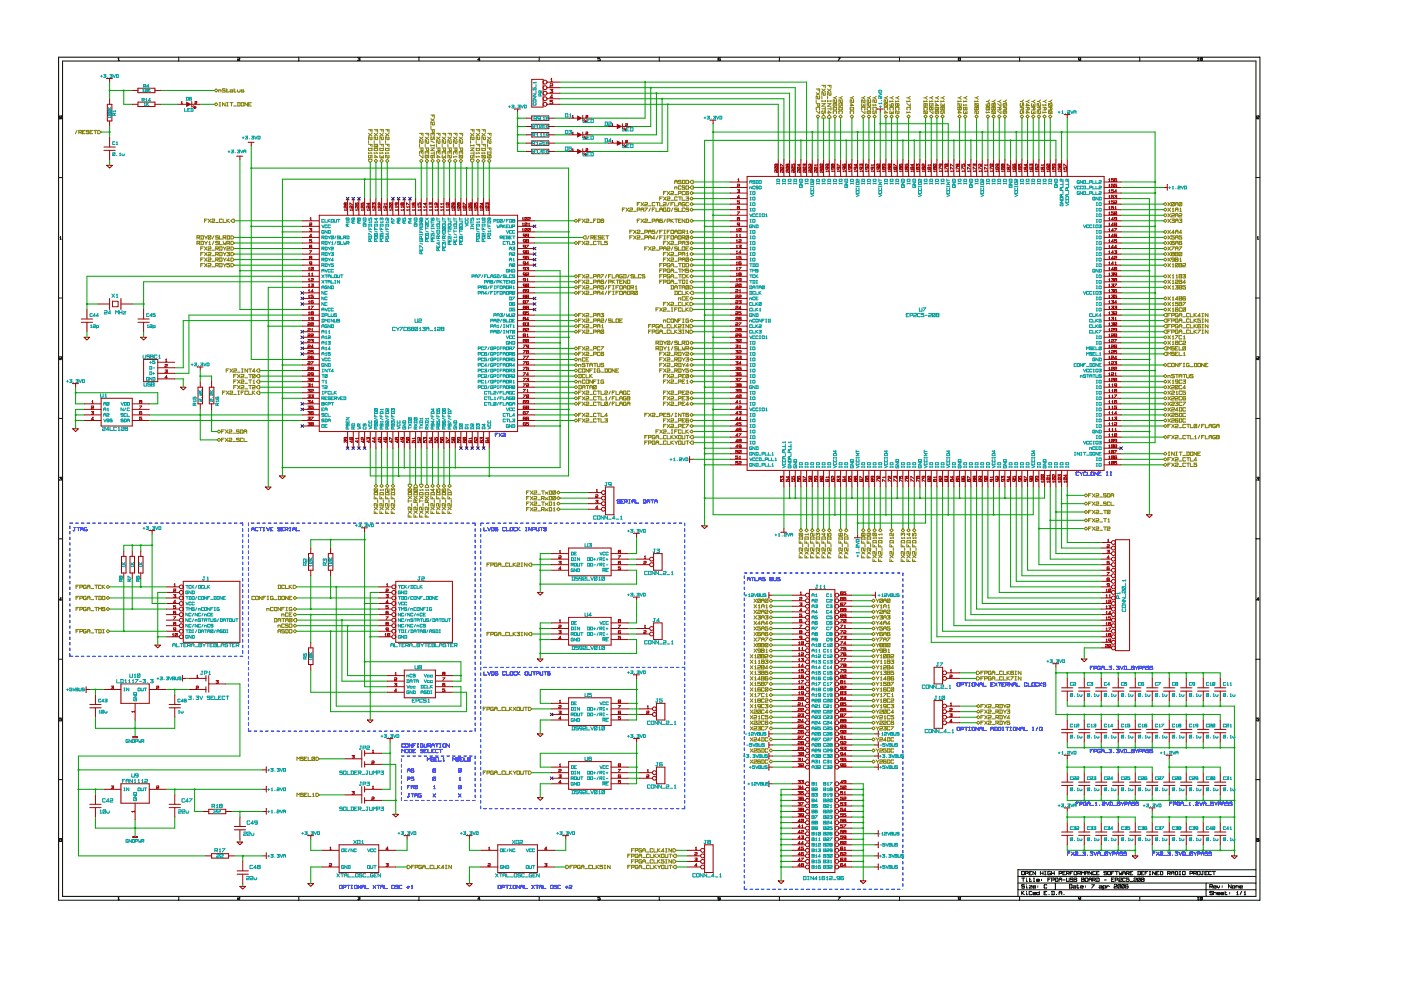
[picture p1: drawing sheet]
<svg xmlns="http://www.w3.org/2000/svg" width="297mm" height="210mm" viewBox="0 0 297 210" stroke-linecap="round" stroke-linejoin="round" font-family="sans-serif">
<g fill="none" stroke="#000" stroke-width=".21">
<path d="M12.4 12.1h254.7v178.8h-254.7zM13.3 12.9h253v177.2h-253zM25 12.8h.3M25.2 12.2v.6M25.2 12.3l-.2 .1M37.9 12.1v.8M50.4 12.3h.4v.3h-.4v.2h.4M63.4 12.1v.8M75.8 12.2h.5l-.3 .3 .3 .1v.2h-.5M88.8 12.1v.8M101.8 12.7h-.5l.3-.5v.6M114.3 12.1v.8"/>
<path d="M127.2 12.2h-.4v.2l.4 .2v.2h-.4v-.1M139.8 12.1v.8M152.7 12.3h-.5v.5h.4v-.3l-.4 .1M165.2 12.1v.8M177.7 12.2h.5l-.5 .6M190.7 12.1v.8M203.3 12.5v.3h.4l-.1-.3M203.3 12.5v-.3h.3v.3M203.3 12.5h.3M216.2 12.1v.8M229.1 12.5l-.4 .1v-.4l.4 .1v.5h-.4M241.7 12.1v.8"/>
<path d="M253.9 12.8h.3M254.1 12.2v.6M254.1 12.3l-.2 .1M254.5 12.3h.4v.5h-.4zM254.9 12.2l-.4 .6M12.4 37.7h.9M12.6 24.7l.4-.1 .1 .5h-.5zM13.1 24.6l-.5 .6M266.3 37.7h.8M266.4 24.7l.4-.1 .1 .5h-.5zM266.9 24.6l-.5 .6M12.7 50.7h.3"/>
<path d="M12.8 50.1v.6M12.8 50.2l-.1 .1M266.6 50.7h.2M266.7 50.1v.6M266.7 50.2l-.1 .1M12.4 63.2h.9M12.6 75.7h.5l-.1 .3-.4 .1v.1h.5M266.3 63.2h.8M266.4 75.7h.5l-.1 .3-.4 .1v.1h.5M12.4 88.7h.9M266.3 88.7h.8M12.4 114.2h.9"/>
<path d="M12.6 101.2h.5l-.3 .3h.3v.2h-.5M266.3 114.2h.8M266.4 101.2h.5l-.3 .3h.3v.2h-.5M12.4 139.8h.9M13.1 127.2h-.5l.3-.5v.6M266.3 139.8h.8M266.9 127.2h-.5l.4-.5v.6M13.1 152.3h-.5v.2l.5 .1v.2h-.4l-.1-.1M266.9 152.3h-.5v.2l.5 .1v.2h-.4l-.1-.1M12.4 165.3h.9M13.1 177.9h-.5v.4l.4 .1v-.3h-.4M266.3 165.3h.8"/>
<path d="M266.9 177.9h-.5v.4l.4 .1v-.3h-.4M25 190.8h.3M25.2 190.2v.6M25.2 190.2l-.2 .2M37.9 190.1v.8M50.4 190.2h.4v.3l-.4 .1v.2h.4M63.4 190.1v.8M75.8 190.2h.5l-.3 .2 .3 .1v.2h-.5M88.8 190.1v.8M101.8 190.6h-.5l.3-.4v.6M114.3 190.1v.8M127.2 190.2h-.4v.2h.3l.1 .3-.4 .1v-.2"/>
<path d="M139.8 190.1v.8M152.7 190.2h-.5v.5l.4 .1v-.4l-.4 .1M165.2 190.1v.8M177.7 190.2h.5l-.5 .6M190.7 190.1v.8M203.3 190.4v.4l.4-.1-.1-.3M203.3 190.4v-.2h.3v.2M203.3 190.4h.3M215.8 185.8h50.5M215.8 188.6h50.5M215.8 187.2h50.5M216.2 190.1v.8"/>
<path d="M216.6 184.8h.5l.1 .6h-.6zM216.6 189v.7M216.6 186.2h.7M216.9 186.2v.7M217.1 189l-.5 .3 .6 .4M217.2 187.7h-.6l.1 .2 .5 .1v.2h-.6M217.4 185.2h.5l.1-.4h-.6v.7M217.7 187.9v.3l.1 .1M217.7 186.2v.1M217.7 186.5v.3l.1 .1M217.7 187.6v.1M217.7 189v.1"/>
<path d="M217.7 189.3v.3l.1 .1M218.2 187.8h.6l-.6 .5h.6M218.2 185.1h.3M218.3 186.2v.6h.4M218.3 186.4h.2M218.8 189.1h-.6v.5h.6M218.8 184.8h-.6v.7h.6M219 188.1h.6l-.1-.3h-.4l-.1 .4h.6M219 189.2l.6 .1v.4h-.5v-.2h.5M219.2 186.2v.7M219.2 186.9h.1M219.6 184.8v.7l-.6-.7v.7"/>
<path d="M219.8 186.6h.6l-.1-.2h-.4l-.1 .4h.6M220 187.8v.1M220 188.1h.1M220.4 189v.7l-.6-.1 .1-.4h.5M220.6 185.2h.5M220.6 184.8v.7M220.8 186.4v.1M220.8 186.6v.1M221.1 184.8v.7M221.4 189.3h.3M221.5 184.8h.3M221.5 185.5h.3"/>
<path d="M221.6 184.8v.7M221.9 187.7h-.5v.5h.5M221.9 189h-.5v.7h.5M222.2 186.5h.3M222.4 189.6v.1M222.6 184.8h-.4v.6l.4 .1 .1-.3h-.2M222.7 186.2h-.5v.7M223 189l.5 .1v.5l-.5 .1M223 186.6h.4l.1-.3-.5-.1v.7M223 184.8v.7M223 185.2h.5M223 189v.7"/>
<path d="M223.5 184.8v.7M223.8 187.2v1.4M224 189.6v.1M224.2 186.3h-.4v.5l.4 .1 .1-.3h-.2M224.5 189.7v-.5l.2-.2 .4 .2v.5M224.5 189.3h.6M224.5 185.2h.5l.1-.4h-.6v.7M224.5 186.9v-.6l.2-.1 .4 .1v.6M224.5 186.5h.6M225.3 185.1h.4M225.4 186.6h.4M225.6 189.6v.1"/>
<path d="M225.9 184.8h-.6v.7h.6M226.1 186.2l.1 .7 .5-.1v-.6M226.1 185.2h.5l.1-.4h-.6v.7M226.4 185.2l.3 .3M226.7 187.6l.6 .1v.5l-.6 .1M226.8 187.6v.7M226.9 185.1h.4M227.5 186.3l-.5-.1-.1 .2 .5 .1 .1 .3h-.6M227.5 184.8h-.6v.7M227.5 187.8l.6 .1v.4h-.5v-.2h.5M227.7 186.2l.6 .1-.1 .6h-.5zM227.7 186.5h.5"/>
<path d="M227.7 184.8h.5l.1 .6h-.6zM228.4 187.6v.6h.4M228.4 187.8h.2M228.5 185.2h.5l.1-.4h-.6v.7M228.8 185.2l.3 .3M229.1 188.1h.6l-.1-.3h-.4l-.1 .4h.6M229.1 190.4l-.4 .1v-.3h.4v.5l-.4 .1M229.3 186.2l.6 .1-.1 .6h-.5zM229.3 186.5h.5M229.3 185.5v-.7l.3 .3 .4-.3v.7M230.1 186.3h.6v.5h-.6zM230.1 185.5v-.6l.2-.1 .4 .1v.6"/>
<path d="M230.1 185.1h.6M230.1 187.8v.1M230.1 188.1h.1M230.9 186.9v-.6l.2-.1 .4 .1v.6M230.9 186.5h.6M231.5 184.8v.7l-.6-.7v.7M231.5 187.6h.5l-.5 .7M231.7 186.6h.5v-.3l-.5-.1v.7M231.9 186.6l.3 .3M232.2 184.8h-.5v.6h.5M232.5 186.2l.5 .1v.5l-.5 .1M232.5 185.1h.3"/>
<path d="M232.6 186.2v.7M233 184.8h-.5v.7h.5M233.1 187.8l.5 .1v.4h-.5v-.2h.5M233.8 187.9h.6l-.1 .4-.5-.1M233.8 187.8v.7M234.1 186.6h.4M234.6 184.8h-.5v.2l.4 .1 .1 .3h-.5M234.6 188l.2-.2 .4 .2M234.6 187.8v.5M234.9 184.8h.4l.1 .6h-.5zM235.6 186.5h.4M235.6 185.1h.4"/>
<path d="M236.2 186.2h-.6v.7h.6M236.2 184.8h-.6v.7M236.2 187.7h.6v.2l-.5 .1-.1 .3h.6M236.4 186.6h.5l.1-.3-.6-.1v.7M236.4 184.8h.7M236.8 184.8v.7M237 187.7h.6v.5h-.6zM237.2 186.3h.6l-.1 .3h-.5v.3h.6M237.2 184.8l.2 .7 .2-.3 .1 .3 .2-.7M237.6 187.6l-.6 .7M237.8 187.7h.6v.5h-.6zM238 185.5v-.6l.2-.1 .4 .1v.6"/>
<path d="M238 185.1h.6M238.4 187.6l-.6 .7M238.6 186.3h-.6v.5h.6M238.8 185.2h.5l.1-.4h-.6v.7M239.1 185.2l.3 .3M239.2 187.7h-.6v.5l.5 .1v-.4l-.5 .1M239.4 186.2h-.6v.2h.4l.2 .2v.2l-.5 .1-.1-.2M239.6 186.9h.6M239.6 185.1h.3M240.2 184.8h-.6v.7h.6M240.4 186.3h.6l-.1 .3h-.5v.3h.6M241.2 186.3h.6v.5h-.6z"/>
<path d="M241.2 184.8h.6v.6l-.6 .1M241.3 184.8v.7M241.7 190.1v.8M241.8 186.2l-.6 .7M242 185.1h.3M242.1 186.5v-.3h.4v.3M242.1 186.5v.4l.5-.1-.1-.3M242.1 186.5h.4M242.6 184.8h-.6v.7h.6M242.8 185.1h.3M243.3 184.8h-.5v.7M243.7 184.8h.3"/>
<path d="M243.7 185.5h.3M243.8 184.8v.7M244.9 184.8v.7l-.5-.7v.7M245.2 185.1h.3M245.7 184.8h-.5v.7h.5M246 184.8h.5v.6l-.5 .1M246 184.8v.7M247.5 185.2h.5l.1-.4h-.6v.7M247.8 185.2l.3 .3M248.3 185.5v-.6l.2-.1 .4 .1v.6M248.3 185.1h.6M249.1 184.8h.6v.6l-.6 .1"/>
<path d="M249.2 184.8v.7M250 184.8h.3M250 185.5h.3M250.2 184.8v.7M250.7 184.8h.5l.1 .6h-.6zM252.3 185.2h.5l.1-.4h-.6v.7M253.1 185.2h.5l.1-.4h-.6v.7M253.3 185.2l.4 .3M253.9 184.8h.5l.1 .6h-.6zM253.9 190.8h.3M254.1 190.2v.6M254.1 190.2l-.2 .2"/>
<path d="M254.5 190.2h.4v.5h-.4zM254.8 184.8h.4M254.9 190.2l-.4 .6M255 184.8v.6l-.2 .1-.1-.2M255.5 185.1h.3M255.7 187.2v2.9M256 184.8h-.5v.7h.5M256.5 188h.5l.1-.3-.6-.1v.7M256.7 188l.4 .3M256.8 184.8h-.5v.6h.5M257.1 184.8h.6M257.1 189.1h-.6l.1 .2 .5 .1-.1 .3-.5-.1"/>
<path d="M257.3 188.1h.6l-.1-.3h-.4l-.1 .4h.6M257.3 189.3l.5-.1 .1 .5M257.3 189v.7M257.4 184.8v.7M258.1 189.5h.6l-.1-.3h-.4l-.1 .4h.6M258.1 187.8v.3l.2 .2 .3-.2v-.3M258.9 189.5h.5v-.3h-.4l-.1 .4h.5M259.1 187.8v.1M259.1 188.1h.1M259.8 189v.6h.4M259.8 189.2h.2M260.7 189.2v.1"/>
<path d="M260.7 189.5h.1M261 187.6v.7l-.5-.7v.7M261.3 187.9l.4-.1 .1 .4-.5 .1zM262.1 187.9l.4-.1v.5M262.1 187.8v.5M262.2 189.7h.3M262.4 189v.7M262.4 189.1l-.2 .1M262.8 188.1h.6l-.1-.3h-.4l-.1 .4h.6M263.3 189l-.4 .7M263.8 189.7h.3M264 189v.7"/>
<path d="M264 189.1l-.2 .1M266.3 184.4h-50.5v5.7"/>
</g>
<g fill="none" stroke="#00a000" stroke-width=".21">
<path d="M34.1 19.2h11.4M42.5 22.1h3M53.3 30.9v45.3M19 146.2h3M223.9 142.7h34.8v1.1M223.9 141.5v10h34.8v1.2M226.3 142.7v1.1M226.3 148.5v1.2h35.4v31.8M226.3 151.5v1.2M226.3 157.4v1.1h35.4M229.9 142.7v1.1M229.9 148.5v1.2"/>
<path d="M229.9 151.5v1.2M229.9 157.4v1.1M233.5 142.7v1.1M233.5 148.5v1.2M233.5 151.5v1.2M233.5 157.4v1.1M237.1 142.7v1.1M237.1 148.5v1.2M237.1 151.5v1.2M237.1 157.4v1.1M240.7 142.7v1.1M240.7 148.5v1.2"/>
<path d="M240.7 151.5v1.2M240.7 157.4v1.1M244.3 142.7v1.1M244.3 148.5v1.2M244.3 151.5v1.2M244.3 157.4v1.1M247.9 142.7v1.1M247.9 148.5v1.2M247.9 151.5v1.2M247.9 157.4v1.1M251.5 142.7v1.1M251.5 148.5v1.2"/>
<path d="M251.5 151.5v1.2M251.5 157.4v1.1M255.1 142.7v1.1M255.1 148.5v1.2M255.1 151.5v1.2M255.1 157.4v1.1M258.7 148.5v1.2M258.7 157.4v1.1M226.3 160.9v2.9M226.3 168.5v1.2h35.4M226.3 172.1v2.3M226.3 179.1v1.2h14.4"/>
<path d="M226.3 162.7h18v1.1M226.3 173.2h14.4v1.2M229.9 162.7v1.1M229.9 168.5v1.2M229.9 173.2v1.2M229.9 179.1v1.2M233.5 162.7v1.1M233.5 168.5v1.2M233.5 173.2v1.2M233.5 179.1v1.2M237.1 162.7v1.1M237.1 168.5v1.2"/>
<path d="M237.1 173.2v1.2M237.1 179.1v1.2M240.7 162.7v1.1M240.7 168.5v1.2M240.7 179.1v2.4M244.3 168.5v1.2M244.3 172.1v2.3M244.3 179.1v1.2h17.4M244.3 173.2h17.4M247.9 160.9v2.9M247.9 168.5v1.2M247.9 173.2v1.2"/>
<path d="M247.9 179.1v1.2M247.9 162.7h10.8v1.1M251.5 162.7v1.1M251.5 168.5v1.2M251.5 173.2v1.2M251.5 179.1v1.2M255.1 162.7v1.1M255.1 168.5v1.2M255.1 173.2v1.2M255.1 179.1v1.2M258.7 168.5v1.2M258.7 173.2v1.2"/>
<path d="M258.7 179.1v1.2"/>
<circle cx="20.2" cy="146.2" r=".09"/>
<circle cx="223.9" cy="142.7" r=".09"/>
<circle cx="226.3" cy="142.7" r=".09"/>
<circle cx="226.3" cy="151.5" r=".09"/>
<circle cx="229.9" cy="149.7" r=".09"/>
<circle cx="229.9" cy="142.7" r=".09"/>
<circle cx="229.9" cy="158.5" r=".09"/>
<circle cx="229.9" cy="151.5" r=".09"/>
<circle cx="233.5" cy="158.5" r=".09"/>
<circle cx="233.5" cy="149.7" r=".09"/>
<circle cx="233.5" cy="142.7" r=".09"/>
<circle cx="233.5" cy="151.5" r=".09"/>
<circle cx="237.1" cy="149.7" r=".09"/>
<circle cx="237.1" cy="158.5" r=".09"/>
<circle cx="237.1" cy="142.7" r=".09"/>
<circle cx="237.1" cy="151.5" r=".09"/>
<circle cx="240.7" cy="158.5" r=".09"/>
<circle cx="240.7" cy="142.7" r=".09"/>
<circle cx="240.7" cy="149.7" r=".09"/>
<circle cx="240.7" cy="151.5" r=".09"/>
<circle cx="244.3" cy="142.7" r=".1"/>
<circle cx="244.3" cy="158.5" r=".1"/>
<circle cx="244.3" cy="149.7" r=".1"/>
<circle cx="244.3" cy="151.5" r=".1"/>
<circle cx="247.9" cy="149.7" r=".1"/>
<circle cx="247.9" cy="158.5" r=".1"/>
<circle cx="247.9" cy="142.7" r=".1"/>
<circle cx="247.9" cy="151.5" r=".1"/>
<circle cx="251.5" cy="158.5" r=".1"/>
<circle cx="251.5" cy="149.7" r=".1"/>
<circle cx="251.5" cy="142.7" r=".1"/>
<circle cx="251.5" cy="151.5" r=".1"/>
<circle cx="255.1" cy="158.5" r=".1"/>
<circle cx="255.1" cy="142.7" r=".1"/>
<circle cx="255.1" cy="149.7" r=".1"/>
<circle cx="255.1" cy="151.5" r=".1"/>
<circle cx="258.7" cy="149.7" r=".1"/>
<circle cx="258.7" cy="158.5" r=".1"/>
<circle cx="261.7" cy="158.5" r=".09"/>
<circle cx="226.3" cy="162.7" r=".09"/>
<circle cx="226.3" cy="173.2" r=".09"/>
<circle cx="229.9" cy="169.7" r=".09"/>
<circle cx="229.9" cy="162.7" r=".09"/>
<circle cx="229.9" cy="173.2" r=".09"/>
<circle cx="233.5" cy="169.7" r=".09"/>
<circle cx="233.5" cy="162.7" r=".09"/>
<circle cx="233.5" cy="173.2" r=".09"/>
<circle cx="237.1" cy="169.7" r=".09"/>
<circle cx="237.1" cy="162.7" r=".09"/>
<circle cx="237.1" cy="173.2" r=".09"/>
<circle cx="240.7" cy="169.7" r=".09"/>
<circle cx="240.7" cy="162.7" r=".09"/>
<circle cx="244.3" cy="169.7" r=".1"/>
<circle cx="244.3" cy="173.2" r=".1"/>
<circle cx="247.9" cy="169.7" r=".1"/>
<circle cx="247.9" cy="162.7" r=".1"/>
<circle cx="247.9" cy="173.2" r=".1"/>
<circle cx="251.5" cy="169.7" r=".1"/>
<circle cx="251.5" cy="162.7" r=".1"/>
<circle cx="251.5" cy="173.2" r=".1"/>
<circle cx="255.1" cy="169.7" r=".1"/>
<circle cx="255.1" cy="162.7" r=".1"/>
<circle cx="255.1" cy="173.2" r=".1"/>
<circle cx="258.7" cy="169.7" r=".1"/>
<circle cx="258.7" cy="173.2" r=".1"/>
<circle cx="261.7" cy="169.7" r=".09"/>
<circle cx="261.7" cy="173.2" r=".09"/>
<circle cx="229.9" cy="180.3" r=".09"/>
<circle cx="233.5" cy="180.3" r=".09"/>
<circle cx="237.1" cy="180.3" r=".09"/>
<circle cx="240.7" cy="180.3" r=".09"/>
<circle cx="247.9" cy="180.3" r=".1"/>
<circle cx="251.5" cy="180.3" r=".1"/>
<circle cx="255.1" cy="180.3" r=".1"/>
<circle cx="258.7" cy="180.3" r=".1"/>
<circle cx="261.7" cy="180.3" r=".09"/>
</g>
<g fill="none" stroke="#a00000" stroke-width=".21">
<path d="M22.6 35.1h1.2l-.6 .5zM186 23.1h1.2M186.6 23.1v.8M246.7 39.8h.8M247.5 39.1v1.2M17.8 71.5h1.2l-.6 .6zM29.8 71.5h1.2l-.6 .6zM15.4 90.9h1.2l-.6 .6zM38.3 82.1h1.2l-.6 .6zM146.2 96.8v1.2M146.2 97.4h.8M56.3 103.3h1.2l-.6 .5z"/>
<path d="M59.3 100.9h1.2l-.6 .6zM148.8 111.5h1.2l-.6 .6zM181.2 114h1.2M181.8 113.3v.7M243.1 109.1h1.2l-.6 .6zM32.8 136.8h1.3l-.6 .6zM229.3 139.7h1.2l-.6 .6zM223.2 140.7h1.3M223.9 140.7v.8M225.1 154.7h2.4M225.1 155.4h2.4M225.1 145.8h2.4"/>
<path d="M225.1 146.5h2.4M226.3 143.8v2M226.3 146.5v2M226.3 152.7v2M226.3 155.4v2M228.7 154.7h2.4M228.7 155.4h2.4M228.7 145.8h2.4M228.7 146.5h2.4M229.9 143.8v2M229.9 146.5v2M229.9 152.7v2"/>
<path d="M229.9 155.4v2M232.3 154.7h2.4M232.3 155.4h2.4M232.3 145.8h2.4M232.3 146.5h2.4M233.5 143.8v2M233.5 146.5v2M233.5 152.7v2M233.5 155.4v2M235.9 154.7h2.4M235.9 155.4h2.4M235.9 145.8h2.4"/>
<path d="M235.9 146.5h2.4M237.1 143.8v2M237.1 146.5v2M237.1 152.7v2M237.1 155.4v2M239.5 154.7h2.4M239.5 155.4h2.4M239.5 145.8h2.4M239.5 146.5h2.4M240.7 143.8v2M240.7 146.5v2M240.7 152.7v2"/>
<path d="M240.7 155.4v2M243.1 154.7h2.4M243.1 155.4h2.4M243.1 145.8h2.4M243.1 146.5h2.4M244.3 143.8v2M244.3 146.5v2M244.3 152.7v2M244.3 155.4v2M246.7 154.7h2.4M246.7 155.4h2.4M246.7 145.8h2.4"/>
<path d="M246.7 146.5h2.4M247.9 143.8v2M247.9 146.5v2M247.9 152.7v2M247.9 155.4v2M250.3 154.7h2.4M250.3 155.4h2.4M250.3 145.8h2.4M250.3 146.5h2.4M251.5 143.8v2M251.5 146.5v2M251.5 152.7v2"/>
<path d="M251.5 155.4v2M253.9 154.7h2.4M253.9 155.4h2.4M253.9 145.8h2.4M253.9 146.5h2.4M255.1 143.8v2M255.1 146.5v2M255.1 152.7v2M255.1 155.4v2M257.5 154.7h2.4M257.5 155.4h2.4M257.5 145.8h2.4"/>
<path d="M257.5 146.5h2.4M258.7 143.8v2M258.7 146.5v2M258.7 152.7v2M258.7 155.4v2M55.7 167.4h.8M56.5 166.7v1.2M225.1 176.4h2.4M225.1 177.1h2.4M225.1 165.8h2.4M225.1 166.5h2.4M225.6 171.3h1.3"/>
<path d="M225.6 160.1h1.3M226.3 171.3v.8M226.3 160.1v.8M226.3 163.8v2M226.3 166.5v2M226.3 174.4v2M226.3 177.1v2M228.7 176.4h2.4M228.7 177.1h2.4M228.7 165.8h2.4M228.7 166.5h2.4M229.9 163.8v2"/>
<path d="M229.9 166.5v2M229.9 174.4v2M229.9 177.1v2M232.3 176.4h2.4M232.3 177.1h2.4M232.3 165.8h2.4M232.3 166.5h2.4M233.5 163.8v2M233.5 166.5v2M233.5 174.4v2M233.5 177.1v2M235.9 176.4h2.4"/>
<path d="M235.9 177.1h2.4M235.9 165.8h2.4M235.9 166.5h2.4M237.1 163.8v2M237.1 166.5v2M237.1 174.4v2M237.1 177.1v2M239.5 176.4h2.4M239.5 177.1h2.4M239.5 165.8h2.4M239.5 166.5h2.4M240.7 163.8v2"/>
<path d="M240.7 166.5v2M240.7 174.4v2M240.7 177.1v2M243.1 176.4h2.4M243.1 177.1h2.4M243.1 165.8h2.4M243.1 166.5h2.4M243.6 171.3h1.3M244.3 171.3v.8M244.3 163.8v2M244.3 166.5v2M244.3 174.4v2"/>
<path d="M244.3 177.1v2M246.7 176.4h2.4M246.7 177.1h2.4M246.7 165.8h2.4M246.7 166.5h2.4M247.2 160.1h1.3M247.9 160.1v.8M247.9 163.8v2M247.9 166.5v2M247.9 174.4v2M247.9 177.1v2M250.3 176.4h2.4"/>
<path d="M250.3 177.1h2.4M250.3 165.8h2.4M250.3 166.5h2.4M251.5 163.8v2M251.5 166.5v2M251.5 174.4v2M251.5 177.1v2M253.9 176.4h2.4M253.9 177.1h2.4M253.9 165.8h2.4M253.9 166.5h2.4M255.1 163.8v2"/>
<path d="M255.1 166.5v2M255.1 174.4v2M255.1 177.1v2M257.5 176.4h2.4M257.5 177.1h2.4M257.5 165.8h2.4M257.5 166.5h2.4M258.7 163.8v2M258.7 166.5v2M258.7 174.4v2M258.7 177.1v2M55.7 181.5h.8"/>
<path d="M56.5 180.8v1.3M240.1 181.5h1.2l-.6 .6zM261.1 181.5h1.2l-.6 .6z"/>
</g>
<g fill="none" stroke="#00a0a0" stroke-width=".21">
<path d="M186.3 19.6l.1-.5h.5v.5M186.3 19.7l.6 .3-.6 .2M186.3 19.5h.6M186.3 21.9h.6M186.4 21.9l.1 .1M186.5 22.6h.4M186.7 22.4v.4M186.9 21.3h.1M186.9 20.4v.5l-.2-.1-.1-.4-.3 .1 .1 .4M186.9 21.8v.2M247.8 39.8h.4M248 39.6v.4"/>
<path d="M248.7 39.5v.6M248.7 39.5l-.1 .2M249.3 40v.1M249.8 39.5h.4v.3l-.4 .1v.2h.4M250.4 39.5l.3 .6 .3-.6M251.1 39.5h.5v.5l-.5 .1M251.2 39.5v.6M248.6 40.1h.2M142.1 97.4h.4M142.3 97.2v.4M142.9 97.7h.2M143 97.1v.6"/>
<path d="M143 97.2l-.1 .1M143.6 97.6v.1M144 97.2h.5v.2h-.4l-.1 .3h.5M144.7 97.1l.3 .6 .2-.6M145.4 97.1l.4 .1v.4l-.4 .1M145.4 97.1v.6M181.5 114.8l.1-.4h.5v.4M181.5 117.2h.6M181.5 115l.6 .2-.6 .3M181.5 114.8h.6M181.6 117.2l.1 .1M181.7 117.9h.4"/>
<path d="M181.9 117.7v.4M182.1 116.6h.1M182.1 115.7v.4h-.2l-.1-.4-.3 .1 .1 .3M182.1 117v.3M222.6 139.9h.5l-.3 .3h.3v.2h-.5M223.9 139.9h.5l-.3 .3h.3v.2h-.5M224.6 139.9l.3 .6 .2-.6M225.3 139.9l.4 .1v.4l-.4 .1M225.3 139.9v.6M222 140.2h.3M222.2 140v.4M223.5 140.4v.1"/>
<path d="M224.4 159.6h.4M224.6 159.4v.4M225.1 159.9h.3M225.3 159.3v.6M225.3 159.4l-.2 .1M225.9 159.8v.1M226.3 159.4h.5l-.1 .2-.4 .1v.2h.5M226.9 147.1h.5v.5h-.5zM226.9 156l.4-.1 .1 .5h-.5zM227 159.3l.3 .6 .2-.6M227.4 144.8h-.5v.4h.5M227.4 153.6h-.5v.5h.5"/>
<path d="M227.4 155.9l-.5 .6M227.4 147.1l-.5 .6M227.6 144.8h.5v.2h-.4l-.1 .3h.5M227.7 159.3l.4 .1v.4l-.4 .1M227.7 159.3v.6M227.7 154.1h.3M227.8 147.6v.1M227.8 156.4v.1M227.9 153.5v.6M227.9 153.6l-.2 .1M228.3 153.6h.4v.3h-.4v.2h.4M228.4 156.5h.3"/>
<path d="M228.4 147.7h.3M228.5 147.1v.6M228.5 155.9v.6M228.5 156l-.1 .1M228.5 147.1l-.1 .2M228.9 147.3l.2 .4 .3-.2v-.2M228.9 156.1l.2 .4 .3-.2v-.2M230.5 147.1h.5v.5h-.5zM230.5 156l.4-.1 .1 .5h-.5zM231 144.8h-.5v.4h.5M231 153.6h-.5v.5h.5M231 155.9l-.5 .6"/>
<path d="M231 147.1l-.5 .6M231.2 144.7h.5l-.3 .3h.3v.2h-.5M231.3 154.1h.3M231.4 147.6v.1M231.4 156.4v.1M231.5 153.5v.6M231.5 153.6l-.2 .1M231.9 153.5h.4l-.2 .3 .2 .1v.2h-.4M232 156.5h.3M232 147.7h.3M232.1 147.1v.6M232.1 155.9v.6"/>
<path d="M232.1 156l-.1 .1M232.1 147.1l-.1 .2M232.5 147.3l.2 .4 .3-.2v-.2M232.5 156.1l.2 .4 .3-.2v-.2M234.1 147.1h.5v.5h-.5zM234.1 156l.4-.1 .1 .5h-.5zM234.6 144.8h-.5v.4h.5M234.6 153.6h-.5v.5h.5M234.6 155.9l-.5 .6M234.6 147.1l-.5 .6M234.9 154.1h.3M235 147.6v.1"/>
<path d="M235 156.4v.1M235.1 153.5v.6M235.1 153.6l-.2 .1M235.3 145.2h-.5l.3-.5v.6M235.6 156.5h.3M235.6 147.7h.3M235.7 147.1v.6M235.7 155.9v.6M235.7 156l-.1 .1M235.7 147.1l-.1 .2M235.9 154h-.4l.3-.5v.6M236.1 147.3l.2 .4 .3-.2v-.2"/>
<path d="M236.1 156.1l.2 .4 .3-.2v-.2M237.8 147.1h.4v.5h-.4zM237.8 156l.3-.1 .1 .5h-.4zM238.2 144.8h-.4v.4h.4M238.2 153.6h-.4v.5h.4M238.2 155.9l-.4 .6M238.2 147.1l-.4 .6M238.5 154.1h.3M238.6 147.6v.1M238.6 156.4v.1M238.7 153.5v.6M238.7 153.6l-.2 .1"/>
<path d="M238.9 144.7h-.5v.2h.3l.2 .3-.4 .1-.1-.1M239.2 156.5h.3M239.2 147.7h.3M239.3 147.1v.6M239.3 155.9v.6M239.3 156l-.1 .1M239.3 147.1l-.1 .2M239.5 153.5h-.4v.2l.4 .2v.2h-.4v-.1M239.7 147.3l.2 .4 .3-.2v-.2M239.7 156.1l.2 .4 .3-.2v-.2M241.4 147.1h.4v.5h-.4zM241.4 156l.4-.1v.5h-.4z"/>
<path d="M241.8 144.8h-.4v.4h.4M241.8 153.6h-.4v.5h.4M241.8 155.9l-.4 .6M241.8 147.1l-.4 .6M242.1 154.1h.3M242.2 147.6v.1M242.2 156.4v.1M242.3 153.5v.6M242.3 153.6l-.2 .1M242.5 144.8h-.5v.4l.4 .1v-.3h-.4M242.8 156.5h.3M242.8 147.7h.3"/>
<path d="M242.9 147.1v.6M242.9 155.9v.6M242.9 156l-.1 .1M242.9 147.1l-.1 .2M243.1 153.6h-.4v.5h.4v-.3l-.4 .1M243.3 147.3l.2 .4 .3-.2v-.2M243.3 156.1l.2 .4 .3-.2v-.2M245 147.1h.4v.5h-.4zM245 156l.4-.1v.5h-.4zM245.4 144.8h-.4v.4h.4M245.4 153.6h-.4v.5h.4M245.4 155.9l-.4 .6"/>
<path d="M245.4 147.1l-.4 .6M245.6 144.7h.5l-.5 .6M245.8 154.1h.2M245.8 147.6v.1M245.8 156.4v.1M245.9 153.5v.6M245.9 153.6l-.1 .1M246 159.6h.4M246.2 159.4v.4M246.3 153.5h.4l-.4 .6M246.4 156.5h.3M246.4 147.7h.3"/>
<path d="M246.5 147.1v.6M246.5 155.9v.6M246.5 156l-.1 .1M246.5 147.1l-.1 .2M246.8 159.9h.2M246.9 159.4l-.1 .1M246.9 159.3v.6M246.9 147.3l.2 .4 .3-.2v-.2M246.9 156.1l.2 .4 .3-.2v-.2M247.5 159.8v.1M248 159.4h.4v.2l-.4 .1v.2h.4M248.6 147.1h.4v.5h-.4z"/>
<path d="M248.6 156l.4-.1v.5h-.4zM248.6 159.3l.3 .6 .3-.6M249 144.8h-.4v.4h.4M249 153.6h-.4v.5h.4M249 155.9l-.4 .6M249 147.1l-.4 .6M249.3 159.9l.1-.6 .4 .1v.5M249.3 159.6h.5M249.3 145v-.3h.3v.3M249.3 145v.3l.4-.1-.1-.2M249.3 145h.3M249.4 154.1h.2"/>
<path d="M249.4 147.6v.1M249.4 156.4v.1M249.5 153.6l-.1 .1M249.5 153.5v.6M250 153.8v-.3h.3v.3M250 153.8v.3h.4l-.1-.3M250 153.8h.3M250 156.5h.3M250 147.7h.3M250.1 147.1v.6M250.1 155.9v.6M250.1 156l-.1 .1"/>
<path d="M250.1 147.1l-.1 .2M250.5 147.3l.2 .4 .3-.2v-.2M250.5 156.1l.2 .4 .3-.2v-.2M252.2 147.1h.4v.5h-.4zM252.2 156l.4-.1v.5h-.4zM252.6 144.8h-.4v.4h.4M252.6 153.6h-.4v.5h.4M252.6 155.9l-.4 .6M252.6 147.1l-.4 .6M253 154.1h.2M253 147.6v.1M253 156.4v.1"/>
<path d="M253.1 153.6l-.1 .1M253.1 153.5v.6M253.3 145h-.4v-.3l.4 .1v.4l-.4 .1M253.6 156.5h.3M253.6 147.7h.3M253.8 147.1v.6M253.8 155.9v.6M253.8 156l-.2 .1M253.8 147.1l-.2 .2M254 153.8l-.4 .1v-.4l.4 .1v.5h-.4M254.2 147.3l.1 .4 .3-.2v-.2M254.2 156.1l.1 .4 .3-.2v-.2"/>
<path d="M255.8 147.1h.4v.5h-.4zM255.8 156l.4-.1v.5h-.4zM256.2 144.8h-.4v.4h.4M256.2 153.6h-.4v.5h.4M256.2 155.9l-.4 .6M256.2 147.1l-.4 .6M256.4 153.6h.5l-.1 .3h-.4v.2h.5M256.6 145.3h.2M256.6 147.6v.1M256.6 156.4v.1M256.7 144.7v.6M256.7 144.8l-.1 .1"/>
<path d="M257.1 144.8h.5v.4h-.5zM257.1 153.6h.5v.5h-.5zM257.2 156.5h.3M257.2 147.7h.3M257.4 147.1v.6M257.4 155.9v.6M257.4 156l-.2 .1M257.4 147.1l-.2 .2M257.6 153.5l-.5 .6M257.6 144.7l-.5 .6M257.8 147.3l.1 .4 .3-.2v-.2M257.8 156.1l.1 .4 .3-.2v-.2"/>
<path d="M259.4 147.1h.4v.5h-.4zM259.4 156l.4-.1v.5h-.4zM259.8 144.8h-.4v.4h.4M259.8 153.6h-.4v.5h.4M259.8 155.9l-.4 .6M259.8 147.1l-.4 .6M260 153.6h.5l-.1 .3h-.4v.2h.5M260.2 145.3h.2M260.2 147.6v.1M260.2 156.4v.1M260.3 144.7v.6M260.3 144.8l-.1 .1"/>
<path d="M260.8 154.1h.3M260.8 156.5h.3M260.8 145.3h.3M260.8 147.7h.3M261 144.7v.6M261 147.1v.6M261 153.5v.6M261 155.9v.6M261 153.6l-.2 .1M261 156l-.2 .1M261 144.8l-.2 .1M261 147.1l-.2 .2"/>
<path d="M261.4 147.3l.1 .4 .3-.2v-.2M261.4 156.1l.1 .4 .3-.2v-.2M56.8 167.4h.4M57 167.2v.4M57.6 167.6h.2M57.7 167.1v.5M57.7 167.1l-.1 .2M58.3 167.6h.1M58.7 167.1h.5l-.1 .3-.4 .1v.1h.5M59.4 167.1l.3 .5 .2-.5M60.1 167.1h.4v.5h-.4M60.1 167.1v.5"/>
<path d="M224.4 170.8h.4M224.6 170.6v.4M225 170.5h.5l-.3 .2 .3 .1v.2h-.5M225.9 171v.1M226.3 170.5h.5l-.3 .2 .3 .1v.2h-.5M226.9 177.7l.4-.1 .1 .6h-.5zM226.9 167.1h.5v.5h-.5zM227 170.5l.3 .6 .2-.6M227.4 175.4h-.5v.4h.5M227.4 164.8h-.5v.4h.5M227.4 177.6l-.5 .6M227.4 167.1l-.5 .5"/>
<path d="M227.6 175.3h.5l-.3 .3h.3v.2h-.5M227.6 164.8h.5l-.1 .2-.4 .1v.2h.5M227.7 171.1l.1-.6 .3 .1v.5M227.7 170.7h.4M227.8 167.6h.1M227.8 178.2h.1M228.3 175.4h.4v.2l-.4 .1v.2h.4M228.3 164.8h.4v.2l-.4 .1v.2h.4M228.4 178.2h.3M228.4 167.6h.3M228.5 167.1v.5M228.5 177.6v.6"/>
<path d="M228.5 177.7l-.1 .1M228.5 167.1l-.1 .2M228.9 177.8l.2 .4 .3-.1v-.3M228.9 167.3l.2 .3 .3-.1v-.2M230.5 167.1h.5v.5h-.5zM230.5 177.7l.4-.1 .1 .6h-.5zM231 175.4h-.5v.4h.5M231 164.8h-.5v.4h.5M231 177.6l-.5 .6M231 167.1l-.5 .5M231.2 175.3h.5l-.3 .3h.3v.2h-.5M231.2 164.8h.5l-.1 .2-.4 .1v.2h.5"/>
<path d="M231.4 167.6h.1M231.4 178.2h.1M231.9 175.3h.4l-.2 .3h.2v.2h-.4M231.9 164.7h.4l-.2 .3h.2v.2h-.4M232 178.2h.3M232 167.6h.3M232.1 167.1v.5M232.1 177.6v.6M232.1 177.7l-.1 .1M232.1 167.1l-.1 .2M232.5 177.8l.2 .4 .3-.1v-.3M232.5 167.3l.2 .3 .3-.1v-.2"/>
<path d="M234.1 177.7l.4-.1 .1 .6h-.5zM234.1 167.1h.5v.5h-.5zM234.6 175.4h-.5v.4h.5M234.6 164.8h-.5v.4h.5M234.6 177.6l-.5 .6M234.6 167.1l-.5 .5M234.8 175.3h.5l-.3 .3h.3v.2h-.5M234.8 164.8h.5l-.1 .2-.4 .1v.2h.5M235 167.6h.1M235 178.2h.1M235.6 178.2h.3M235.6 167.6h.3"/>
<path d="M235.7 167.1v.5M235.7 177.6v.6M235.7 177.7l-.1 .1M235.7 167.1l-.1 .2M235.9 175.8h-.4l.3-.5v.6M235.9 165.2h-.4l.3-.5v.6M236.1 177.8l.2 .4 .3-.1v-.3M236.1 167.3l.2 .3 .3-.1v-.2M237.8 177.7l.3-.1 .1 .6h-.4zM237.8 167.1h.4v.5h-.4zM238.2 175.4h-.4v.4h.4M238.2 164.8h-.4v.4h.4"/>
<path d="M238.2 177.6l-.4 .6M238.2 167.1l-.4 .5M238.4 175.3h.5l-.3 .3h.3v.2h-.5M238.4 164.8h.5l-.1 .2-.4 .1v.2h.5M238.6 167.6h.1M238.6 178.2h.1M239.2 178.2h.3M239.2 167.6h.3M239.3 167.1v.5M239.3 177.6v.6M239.3 177.7l-.1 .1M239.3 167.1l-.1 .2"/>
<path d="M239.5 175.3h-.4v.2l.4 .1v.2l-.4 .1v-.1M239.5 164.7h-.4v.2h.3l.1 .3-.4 .1v-.1M239.7 177.8l.2 .4 .3-.1v-.3M239.7 167.3l.2 .3 .3-.1v-.2M241.4 177.7l.4-.1v.6h-.4zM241.4 167.1h.4v.5h-.4zM241.8 175.4h-.4v.4h.4M241.8 164.8h-.4v.4h.4M241.8 177.6l-.4 .6M241.8 167.1l-.4 .5M242 175.3h.5l-.3 .3h.3v.2h-.5M242 164.8h.5l-.1 .2-.4 .1v.2h.5"/>
<path d="M242.2 167.6h.1M242.2 178.2h.1M242.4 170.8h.4M242.6 170.6v.4M242.8 178.2h.3M242.8 167.6h.3M242.9 167.1v.5M242.9 177.6v.6M242.9 177.7l-.1 .1M242.9 167.1l-.1 .2M243 170.5h.5l-.3 .2 .3 .1v.2h-.5M243.1 175.4h-.4v.4l.4 .1v-.3h-.4"/>
<path d="M243.1 164.8h-.4v.4l.4 .1v-.3h-.4M243.3 177.8l.2 .4 .3-.1v-.3M243.3 167.3l.2 .3 .3-.1v-.2M243.9 171v.1M244.4 170.5h.4l-.2 .2 .2 .1v.2h-.4M245 177.7l.4-.1v.6h-.4zM245 167.1h.4v.5h-.4zM245 170.5l.3 .6 .3-.6M245.4 175.4h-.4v.4h.4M245.4 164.8h-.4v.4h.4M245.4 177.6l-.4 .6M245.4 167.1l-.4 .5"/>
<path d="M245.6 175.3h.5l-.3 .3h.3v.2h-.5M245.6 164.8h.5l-.1 .2-.4 .1v.2h.5M245.7 170.5h.4v.5l-.4 .1M245.8 170.5v.6M245.8 167.6h.1M245.8 178.2h.1M246.3 175.3h.4l-.4 .6M246.3 164.7h.4l-.4 .6M246.4 178.2h.3M246.4 167.6h.3M246.5 167.1v.5M246.5 177.6v.6"/>
<path d="M246.5 177.7l-.1 .1M246.5 167.1l-.1 .2M246.9 177.8l.2 .4 .3-.1v-.3M246.9 167.3l.2 .3 .3-.1v-.2M248.6 177.7l.4-.1v.6h-.4zM248.6 167.1h.4v.5h-.4zM249 175.4h-.4v.4h.4M249 164.8h-.4v.4h.4M249 177.6l-.4 .6M249 167.1l-.4 .5M249.2 175.3h.5l-.3 .3h.3v.2h-.5M249.2 164.8h.5l-.1 .2-.4 .1v.2h.5"/>
<path d="M249.4 167.6h.1M249.4 178.2h.1M250 175.6v.3l.4-.1-.1-.2M250 175.6v-.3h.3v.3M250 175.6h.3M250 165v-.3h.3v.3M250 165v.3l.4-.1-.1-.2M250 165h.3M250 178.2h.3M250 167.6h.3M250.1 167.1v.5M250.1 177.6v.6"/>
<path d="M250.1 177.7l-.1 .1M250.1 167.1l-.1 .2M250.5 177.8l.2 .4 .3-.1v-.3M250.5 167.3l.2 .3 .3-.1v-.2M252.2 177.7l.4-.1v.6h-.4zM252.2 167.1h.4v.5h-.4zM252.6 175.4h-.4v.4h.4M252.6 164.8h-.4v.4h.4M252.6 177.6l-.4 .6M252.6 167.1l-.4 .5M252.8 175.3h.5l-.3 .3h.3v.2h-.5M252.8 164.8h.5l-.1 .2-.4 .1v.2h.5"/>
<path d="M253 167.6h.1M253 178.2h.1M253.6 178.2h.3M253.6 167.6h.3M253.8 167.1v.5M253.8 177.6v.6M253.8 177.7l-.2 .1M253.8 167.1l-.2 .2M254 175.6h-.4v-.3l.4 .1v.4l-.4 .1M254 165h-.4v-.3l.4 .1v.4l-.4 .1M254.2 177.8l.1 .4 .3-.1v-.3M254.2 167.3l.1 .3 .3-.1v-.2"/>
<path d="M255.8 177.7l.4-.1v.6h-.4zM255.8 167.1h.4v.5h-.4zM256.2 175.4h-.4v.4h.4M256.2 164.8h-.4v.4h.4M256.2 177.6l-.4 .6M256.2 167.1l-.4 .5M256.4 164.7h.5l-.3 .3h.3v.2h-.5M256.6 167.6h.1M256.6 178.2h.1M256.9 175.8h-.5l.4-.5v.6M257.1 175.4h.5v.4h-.5zM257.1 164.8l.4-.1 .1 .5h-.5z"/>
<path d="M257.2 178.2h.3M257.2 167.6h.3M257.4 167.1v.5M257.4 177.6v.6M257.4 177.7l-.2 .1M257.4 167.1l-.2 .2M257.6 175.3l-.5 .6M257.6 164.7l-.5 .6M257.8 177.8l.1 .4 .3-.1v-.3M257.8 167.3l.1 .3 .3-.1v-.2M259.4 167.1h.4v.5h-.4zM259.4 177.7l.4-.1v.6h-.4z"/>
<path d="M259.8 175.4h-.4v.4h.4M259.8 164.8h-.4v.4h.4M259.8 177.6l-.4 .6M259.8 167.1l-.4 .5M260 164.7h.5l-.3 .3h.3v.2h-.5M260.2 167.6h.1M260.2 178.2h.1M260.5 175.8h-.5l.4-.5v.6M260.8 175.9h.3M260.8 178.2h.3M260.8 167.6h.3M260.8 165.3h.3"/>
<path d="M261 164.7v.6M261 167.1v.5M261 175.3v.6M261 177.6v.6M261 175.4l-.2 .1M261 177.7l-.2 .1M261 164.8l-.2 .1M261 167.1l-.2 .2M261.4 177.8l.1 .4 .3-.1v-.3M261.4 167.3l.1 .3 .3-.1v-.2M56.8 181.5h.4M57 181.3v.4"/>
<path d="M57.4 181.2h.5l-.3 .2 .3 .1v.2h-.5M58.3 181.7v.1M58.7 181.2h.5l-.3 .2 .3 .1v.2h-.5M59.4 181.2l.3 .6 .2-.6M60.1 181.8l.1-.6 .3 .1v.5M60.1 181.4h.4"/>
</g>
<g fill="none" stroke="#00f" stroke-width=".21">
<path d="M231.2 141.6h.3M231.2 159.2h.3M231.7 141.2h-.5v.8M231.7 158.9h-.5v.7M231.9 141.6h.5l.1-.3-.6-.1v.8M231.9 159.3h.5l.1-.3-.6-.1v.7M233.2 141.3h-.5v.6l.5 .1 .1-.4h-.2M233.2 159h-.5v.5l.5 .1 .1-.3h-.2M233.5 142v-.6l.2-.2 .4 .2v.6M233.5 141.6h.6M233.5 159.6v-.5l.2-.2 .4 .2v.5M233.5 159.2h.6"/>
<path d="M234.3 142h.6M234.3 159.6h.6M235.1 141.2h.6l-.3 .4h.2l.1 .3h-.6M235.1 158.9h.6l-.3 .3h.2l.1 .3h-.6M236.2 141.9v.1M236.2 159.5v.1M236.7 141.2h.6l-.4 .4h.3l.1 .3h-.6M236.7 158.9h.6l-.4 .3h.3l.1 .3h-.6M237.5 141.2l.3 .8 .3-.8M237.5 158.9l.3 .7 .3-.7M238.3 141.2l.6 .1v.6l-.6 .1M238.3 158.9l.6 .1v.5l-.6 .1"/>
<path d="M238.4 141.2v.8M238.4 158.9v.7M239.1 142h.5M239.1 159.6h.5M239.9 141.2l.5 .1v.7h-.5zM239.9 141.6h.5M239.9 158.9l.5 .1v.6h-.5zM239.9 159.2h.5M240.7 141.2l.3 .4M240.7 158.9l.3 .4M241 141.6v.4M241 159.3v.3"/>
<path d="M241.3 141.2l-.3 .4M241.3 158.9l-.3 .4M241.5 141.6h.4l.1-.3-.5-.1v.8M241.5 159.3h.4l.1-.3-.5-.1v.7M242.3 142v-.6l.1-.2 .4 .2v.6M242.3 141.6h.5M242.3 159.6v-.5l.1-.2 .4 .2v.5M242.3 159.2h.5M243.6 141.3l-.5-.1-.1 .3 .5 .1 .1 .3h-.6M243.6 159l-.5-.1-.1 .2 .5 .1 .1 .3h-.6M244.4 141.3l-.5-.1-.1 .3 .5 .1 .1 .3h-.6M244.4 159h-.6l.1 .2h.4l.1 .3h-.6"/>
<path d="M228.2 170.4h.3M228.7 170.1h-.5v.7M228.9 170.5h.5l.1-.4h-.6v.7M230.2 170.1h-.5v.6l.5 .1 .1-.3h-.2M230.5 170.8v-.6l.2-.1 .4 .1v.6M230.5 170.4h.6M231.3 170.8h.6M232.3 170.8h.3M232.4 170.1l-.1 .2M232.4 170.1v.7M233.1 170.7v.1M233.7 170.1h.6l-.1 .4h-.5v.3h.6"/>
<path d="M234.5 170.1l.3 .7 .3-.7M235.3 170.1h.6v.6l-.6 .1M235.4 170.1v.7M236.1 170.8h.5M236.9 170.1h.5v.7h-.5zM236.9 170.4h.5M237.7 170.1l.3 .4M238 170.5v.3M238.3 170.1l-.3 .4M238.5 170.5h.4l.1-.4h-.5v.7M239.3 170.8v-.6l.1-.1 .4 .1v.6M239.3 170.4h.5"/>
<path d="M240.6 170.1h-.5l-.1 .2 .5 .1 .1 .3h-.6M241.4 170.1h-.5l-.1 .2 .5 .1 .1 .3h-.6M248 170.4h.3M248.5 170.1h-.5v.7M248.8 170.5h.4l.1-.4h-.5v.7M250 170.1h-.4v.6l.4 .1 .1-.3h-.2M250.4 170.8v-.6l.1-.1 .4 .1v.6M250.4 170.4h.5M251.1 170.8h.6M252.1 170.8h.3M252.3 170.1v.7M252.3 170.1l-.2 .2"/>
<path d="M253 170.7v.1M253.5 170.1h.6l-.1 .4h-.5v.3h.6M254.3 170.1l.3 .7 .4-.7M255.1 170.8v-.6l.2-.1 .4 .1v.6M255.1 170.4h.6M255.9 170.8h.6M256.7 170.1h.6l-.1 .7h-.5zM256.7 170.4h.5M257.5 170.1l.3 .4M257.8 170.5v.3M258.1 170.1l-.3 .4M258.3 170.5h.5v-.4h-.5v.7"/>
<path d="M259.1 170.8v-.6l.1-.1 .4 .1v.6M259.1 170.4h.5M260.4 170.1h-.4l-.1 .2 .4 .1 .1 .3h-.5M261.2 170.1h-.5v.2l.4 .1 .1 .3h-.5M226.3 181h.4M226.9 180.6h-.6v.7M227.1 180.6l.6 .7M227.7 180.6l-.6 .7M227.9 180.7h.6l-.1 .3-.5 .1v.2h.6M228.7 181.3h.6M229.5 180.6h.6l-.3 .4h.3v.3h-.6M230.6 181.3h.1"/>
<path d="M231.1 180.6h.6l-.4 .4h.4v.3h-.6M231.9 180.6l.3 .7 .3-.7M232.7 181.3v-.5l.2-.2 .4 .2v.5M232.7 181h.6M233.5 181.3h.6M234.3 180.6l.5 .1v.6h-.5zM234.3 181h.5M235.1 180.6l.3 .4M235.4 181v.3M235.7 180.6l-.3 .4M235.9 181h.4l.1-.3-.5-.1v.7M236.7 181.3v-.5l.1-.2 .4 .2v.5"/>
<path d="M236.7 181h.5M238 180.7l-.5-.1v.3l.4 .1 .1 .3h-.5M238.8 180.7l-.5-.1-.1 .3 .5 .1 .1 .3h-.6M244.4 181h.3M244.9 180.6h-.5v.7M245.2 180.6l.5 .7M245.7 180.6l-.5 .7M246 180.7h.5l-.1 .3-.4 .1v.2h.5M246.7 181.3h.6M247.5 180.6h.6l-.3 .4h.3v.3h-.6M248.6 181.3h.1M249.1 180.6h.6l-.3 .4h.3v.3h-.6"/>
<path d="M249.9 180.6l.3 .7 .4-.7M250.7 180.6l.6 .1v.6h-.6M250.8 180.6v.7M251.5 181.3h.6M252.3 180.6l.6 .1-.1 .6h-.5zM252.3 181h.5M253.1 180.6l.3 .4M253.4 181v.3M253.7 180.6l-.3 .4M253.9 181h.5l.1-.3-.6-.1v.7M254.7 181.3v-.5l.1-.2 .4 .2v.5M254.7 181h.5"/>
<path d="M256 180.7l-.4-.1-.1 .3 .5 .1v.3h-.5M256.8 180.7l-.5-.1v.3l.4 .1 .1 .3h-.5"/>
</g>
<path d="M39.5 21.5l1.2 .6-1.2 .6z" fill="#a00000"/>
<g fill="none" stroke="#a00000" stroke-width=".21">
<path d="M28 19.2h1.2M29.2 18.7h3.6v.9h-3.6zM32.8 19.2h1.3M112.7 16.8h2.4v5.9h-2.4zM116 19.8h2.8M116 18.6h2.8M116 17.4h2.8M116.6 18.9h.6l-.3 .4h.3v.3h-.6M116.6 17.8h.6l-.1 .4h-.5v.3h.6M116.8 17.3h.3M116.9 16.6v.7M116.9 16.7l-.1 .1"/>
<path d="M22.8 22.1h.9v3.5h-.9zM23.2 20.9v1.2M23.2 25.6v1.2M28 22.1h1.2M29.2 21.6h3.6v1h-3.6zM32.8 22.1h1.3M37.7 22.1h1.8M38.4 22h.3M38.6 21.5v.5M38.6 21.6l-.2 .1M40.7 21.5v1.2M40.7 22.1h1.8"/>
<path d="M40.8 22.6l.6 .5-.1-.3M41 22.4l.6 .5-.1-.3M41.3 21.6l.4-.1v.2l-.3 .1-.1 .2h.4M116 22.1h2.8M116 20.9h2.8M117.2 21.3h-.6v.2h.4l.2 .4-.5 .1-.1-.2M117.2 20.7h-.6l.4-.6v.7M25.8 118h.9v3.5h-.9zM26.2 116.8v1.2M65.4 117.4h1v3.5h-1zM65.9 116.2v1.2M69.6 117.4h1v3.5h-1z"/>
<path d="M70.1 116.2v1.2M76.6 111.9h1.3M77.3 111.9v.8M116.9 117.4h3.7M116.9 119.7h3.7M116.9 118.6h3.7M118.5 117.9h.5l-.1 .3h-.4v.2h.5M118.5 119h.5l-.3 .3 .3 .1v.2h-.5M118.6 117.3h.3M118.8 116.7v.6M118.8 116.7l-.2 .2M120.6 116.2h9v5.9h-9z"/>
<path d="M124.8 108h2.7M124.8 106.8h2.7M124.8 105.6h2.7M124.8 104.4h2.7M126.3 106.1h.5l-.3 .3h.3v.2h-.5M126.3 105h.5l-.1 .2-.4 .1v.2h.5M126.4 104.3h.3M126.6 103.7v.6M126.6 103.8l-.2 .1M126.8 107.7h-.5l.3-.4v.5M128.4 103.3h1.8v5.8h-1.8zM129.6 117.4h3.6"/>
<path d="M129.6 119.7h3.6M129.6 118.6h3.6M131.1 117.8h.5l-.5 .6M131.2 116.9v-.2h.3v.2M131.2 116.9v.4l.4-.1-.1-.3M131.2 116.9h.3M131.6 119.1h-.5v.5h.4v-.3l-.4 .1M134.3 113.1h1.3M135 113.1v.7M135 119.7h2.7M135 118.6h2.7M136.5 119.1h.5l-.1 .3h-.4v.2h.5"/>
<path d="M136.6 118.4h.3M136.8 117.8v.6M136.8 117.9l-.2 .1M138.6 117.4h1.8v3.5h-1.8zM233.5 117.4h2.1M233.5 119.7h2.1M233.5 118.6h2.1M233.5 116.2h2.1M233.5 115h2.1M234.7 116.7h.5l-.3 .2 .3 .1v.2h-.5M234.7 115.6h.5l-.1 .2-.4 .1v.2h.5M234.9 114.9h.2"/>
<path d="M235 114.3v.6M235 114.4l-.1 .1M235.2 119h-.5v.2l.5 .2v.2h-.4l-.1-.1M235.2 118.3h-.5l.4-.5v.6M236.5 114.4h3v23.6h-3zM26.2 121.5v1.2M35.3 135h2.7M35.3 133.8h2.7M35.3 132.7h2.7M35.3 131.5h2.7M35.3 130.3h2.7M35.3 129.1h2.7"/>
<path d="M35.3 128h2.7M35.3 126.8h2.7M35.3 125.6h2.7M35.3 124.4h2.7M36.6 134.9h.3M36.7 134.3v.6M36.7 134.4l-.1 .1M36.8 130.8h.5l-.5 .6M36.8 126.1h.5l-.3 .2 .3 .1v.2h-.5M36.8 125h.5l-.1 .2-.4 .1v.2h.5M36.9 132.2v.3h.4l-.1-.3M36.9 132.2v-.2h.3v.2"/>
<path d="M36.9 132.2h.3M36.9 124.3h.3M37.1 123.7v.6M37.1 123.8l-.2 .1M37.1 134.4h.5v.4h-.5zM37.3 133.4l-.4 .1v-.4l.4 .1v.5h-.4M37.3 129.7h-.5v.4l.4 .1v-.3h-.4M37.3 128.4h-.5v.2l.5 .2v.2h-.4l-.1-.1M37.3 127.7h-.5l.3-.4v.5M37.6 134.3l-.5 .6M38.9 123.3h12v12.9h-12zM65.4 137.4h1v3.5h-1z"/>
<path d="M65.9 120.9v1.2M65.9 136.2v1.2M70.1 120.9v1.2M80.3 135h2.8M80.3 133.8h2.8M80.3 132.7h2.8M80.3 131.5h2.8M80.3 130.3h2.8M80.3 129.1h2.8M80.3 128h2.8M80.3 126.8h2.8M80.3 125.6h2.8"/>
<path d="M80.3 124.4h2.8M81.6 134.9h.3M81.8 134.3v.6M81.8 134.4l-.2 .1M81.8 125h.5v.2h-.4l-.1 .3h.5M81.8 126.1h.5l-.3 .2 .3 .1v.2h-.5M81.8 130.8h.5l-.5 .6M81.9 132.2v-.2h.3v.2M81.9 132.2v.3h.4l-.1-.3M81.9 132.2h.3M82 124.3h.2M82.1 123.7v.6"/>
<path d="M82.1 123.8l-.1 .1M82.2 134.4h.4v.4h-.4zM82.3 128.4h-.5v.2l.5 .2v.2h-.4l-.1-.1M82.3 129.7h-.5v.4l.4 .1v-.3h-.4M82.3 133.4l-.4 .1v-.4l.4 .1v.5h-.4M82.3 127.7h-.5l.4-.4v.5M82.6 134.3l-.4 .6M83.9 123.3h12v12.9h-12zM113.9 139.7h1.2l-.6 .6zM113.9 125.6h1.2l-.6 .6zM116.9 135.6h3.7M116.9 132.1h3.7"/>
<path d="M116.9 134.4h3.7M116.9 133.3h3.7M116.9 120.9h3.7M118.5 132.6h.5l-.1 .3h-.4v.2h.5M118.5 133.7h.5l-.3 .3 .3 .1v.2h-.5M118.6 132h.3M118.8 131.4v.6M118.8 131.4l-.2 .2M119 120.7h-.5l.3-.5v.6M119 135.4h-.5l.3-.5v.6M120.6 130.9h9v5.9h-9zM129.6 135.6h3.6"/>
<path d="M129.6 132.1h3.6M129.6 134.4h3.6M129.6 133.3h3.6M129.6 120.9h3.6M131.1 132.5h.5l-.5 .6M131.2 131.6v-.2h.3v.2M131.2 131.6v.4l.4-.1-.1-.3M131.2 131.6h.3M131.6 120.2h-.5v.2l.5 .1v.2l-.4 .1-.1-.1M131.6 133.8h-.5v.5h.4v-.3l-.4 .1M131.6 134.9h-.5v.2l.5 .1v.2l-.4 .1-.1-.1M134.3 126.6h1.3"/>
<path d="M135 126.6v.8M135 134.4h2.7M135 133.3h2.7M136.5 133.8h.5l-.1 .3h-.4v.2h.5M136.6 133.1h.3M136.8 132.5v.6M136.8 132.6l-.2 .1M138.6 132.1h1.8v3.5h-1.8zM233.5 137.4h2.1M233.5 120.9h2.1M233.5 122.1h2.1M233.5 136.2h2.1"/>
<path d="M233.5 123.3h2.1M233.5 135h2.1M233.5 133.8h2.1M233.5 132.7h2.1M233.5 131.5h2.1M233.5 130.3h2.1M233.5 129.1h2.1M233.5 128h2.1M233.5 126.8h2.1M233.5 125.6h2.1M233.5 124.4h2.1M234.4 136.7h.5l-.1 .3-.4 .1v.1h.5"/>
<path d="M234.5 133.7h.3M234.5 134.9h.3M234.5 132.5h.3M234.5 131.4h.3M234.5 130.2h.3M234.5 129h.3M234.5 126.7h.3M234.5 125.5h.3M234.5 136.1h.3M234.5 127.8h.3M234.7 124.9v.6M234.7 126.1v.6"/>
<path d="M234.7 127.3v.5M234.7 128.4v.6M234.7 129.6v.6M234.7 130.8v.6M234.7 132v.5M234.7 133.1v.6M234.7 134.3v.6M234.7 135.5v.6M234.7 135.6l-.2 .1M234.7 134.4l-.2 .1M234.7 133.2l-.2 .1M234.7 132l-.2 .2"/>
<path d="M234.7 130.9l-.2 .1M234.7 129.7l-.2 .1M234.7 128.5l-.2 .1M234.7 127.3l-.2 .2M234.7 126.1l-.2 .2M234.7 125l-.2 .1M234.7 121.4h.5l-.5 .6M234.8 122.8v-.3h.3v.3M234.8 122.8v.3h.4l-.1-.3M234.8 122.8h.3M235 133.1h.5l-.5 .6M235 128.4h.5l-.2 .3 .2 .1v.2h-.5"/>
<path d="M235 125l.4-.1 .1 .5h-.5zM235 136.7h.4l.1 .5h-.5zM235 127.3h.5l-.1 .3-.4 .1v.1h.5M235.1 134.6v-.3h.3v.3M235.1 134.6v.3l.4-.1-.1-.2M235.1 134.6h.3M235.2 126.7h.2M235.2 120.3h-.5v.4l.4 .1v-.3h-.4M235.2 124l-.4 .1v-.4l.4 .1v.5h-.4M235.3 126.1v.6M235.3 126.1l-.1 .2M235.5 135.8h-.4v-.3l.4 .1v.4l-.4 .1"/>
<path d="M235.5 132h-.5v.5h.4v-.3l-.4 .1M235.5 130.8h-.5v.2h.4l.1 .3-.4 .1-.1-.2M235.5 136.7l-.5 .5M235.5 130.1h-.5l.4-.5v.6M235.5 124.9l-.5 .6M19 149.4h2.4M19 150.1h2.4M20.2 147.4v2M20.2 150.1v2M35.9 149.4h2.4M35.9 150.1h2.4M37.1 147.4v2"/>
<path d="M37.1 150.1v2M40.1 143.8h3.6M40.1 146.2h3.6M41.6 145.6h.5l-.1 .2-.4 .1v.2h.5M41.7 143.7h.3M41.9 143.1v.6M41.9 143.2l-.2 .1M43.7 145.6v1.2M43.7 143.2v1.2M44.3 143.2v3.6M44.3 145h3.6M45.8 144.3h.5l-.3 .3h.3v.2h-.5"/>
<path d="M65.9 140.9v1.2M76.7 159.1v3.6M77.3 159.1v1.2M77.3 159.7h3.6M77.9 152.7h1.2l-.6 .5zM79 159.6h.2M79.1 159v.6M79.1 159.1l-.1 .1M82 156.6h1.3M82.1 146.8h3.6M82.1 145.6h3.6M82.1 144.4h3.6"/>
<path d="M82.1 143.2h3.6M82.7 156.6v.8M83.6 143.8h.5v.2h-.4l-.1 .3h.5M83.6 144.9h.5l-.3 .3h.3v.2h-.5M83.8 143.1h.2M83.9 142.5v.6M83.9 142.6l-.1 .1M84.1 146.5h-.5l.4-.4v.6M85.7 142.1h6.6v5.9h-6.6zM92.3 146.8h3.6M92.3 145.6h3.6M92.3 144.4h3.6"/>
<path d="M92.3 143.2h3.6M93.9 143.7h.4l-.4 .6M93.9 142.8v.3h.4v-.3M93.9 142.8v-.3h.4v.3M93.9 142.8h.4M94.3 145h-.4v.4l.4 .1v-.3h-.4M94.3 146.1h-.4v.2h.3l.1 .3-.4 .1v-.2M113.9 155.6h1.2l-.6 .6zM116.9 152.7h3.7M116.9 149.1h3.7M116.9 151.5h3.7M116.9 150.3h3.7"/>
<path d="M118.5 150.8h.5l-.3 .2 .3 .1v.2h-.5M118.5 149.7h.5l-.1 .2-.4 .1v.2h.5M118.6 149h.3M118.8 148.4v.6M118.8 148.5l-.2 .1M119 152.4h-.5l.3-.5v.6M120.6 148h9v5.8h-9zM129.6 152.7h3.6M129.6 149.1h3.6M129.6 151.5h3.6M129.6 150.3h3.6M131.1 149.6h.5l-.5 .6"/>
<path d="M131.2 148.7v-.3h.3v.3M131.2 148.7v.3h.4l-.1-.3M131.2 148.7h.3M131.6 150.8h-.5v.5l.4 .1v-.4l-.4 .1M131.6 151.9h-.5v.2h.3l.2 .4h-.4l-.1-.1M134.3 156.6h1.3M134.3 143.1h1.3M135 156.6v.8M135 143.1v.7M135.6 151.5h2.7M135.6 150.3h2.7M137.1 150.8h.5l-.1 .3-.4 .1v.2h.5"/>
<path d="M137.2 150.2h.3M137.4 149.6v.6M137.4 149.7l-.2 .1M139.2 149.1h1.8v3.6h-1.8zM198 141.5h1.8v3.5h-1.8zM198 148.5h1.8v5.9h-1.8zM200.7 153.2h2.8M200.7 152.1h2.8M200.7 150.9h2.8M200.7 149.7h2.8M200.7 143.8h2.8M200.7 142.7h2.8"/>
<path d="M201.4 151.4h.5l-.3 .2 .3 .1v.2h-.5M201.4 143.2h.5l-.1 .3h-.4v.2h.5M201.4 150.3h.5l-.1 .2-.4 .1v.2h.5M201.5 149.6h.3M201.5 142.5h.3M201.6 142v.5M201.6 149v.6M201.6 149.1l-.1 .1M201.6 142l-.1 .2M201.9 153h-.5l.3-.5v.6M65.2 177.2h1.3M65.9 177.2v.7"/>
<path d="M70.1 179.6v.6M70.1 179.7l-.1 .1M71.9 179.1h8.4v5.9h-8.4zM73.1 168.5h3.6M73.1 160.9h3.6M74.6 167.8h.5l-.3 .3 .3 .1v.2h-.5M74.6 160.2h.5l-.3 .3h.3v.2h-.5M76.7 166.8v3.5M77.3 169.1v1.2M77.3 166.8v1.1M77.3 161.5v1.2M77.3 167.4h3.6"/>
<path d="M77.3 169.7h3.6M77.3 162.1h3.6M78.8 161.4h.5v.2l-.4 .1-.1 .2h.5M78.8 169.1h.5v.2h-.4l-.1 .3h.5M79 167.2h.2M79.1 166.6v.6M79.1 166.7l-.1 .1M83.3 172.6h1.2l-.6 .6zM85.7 177.2h1.2M86.3 177.2v.7M98.9 177.2h1.2M99.5 177.2v.7"/>
<path d="M103.7 179.6v.6M103.7 179.7l-.1 .1M105.5 179.1h8.4v5.9h-8.4zM113.9 169.1h1.2l-.6 .6zM116.9 166.2h3.7M116.9 162.7h3.7M116.9 165h3.7M116.9 163.8h3.7M118.5 164.3h.5l-.3 .3h.3v.2h-.5M118.5 163.2h.5v.2l-.4 .1-.1 .2h.5M118.6 162.5h.3M118.8 161.9v.6"/>
<path d="M118.8 162l-.2 .1M119 165.9h-.5l.3-.4v.6M119.3 177.2h1.3M120 177.2v.7M120.6 161.5h9v5.9h-9zM129.6 166.2h3.6M129.6 162.7h3.6M129.6 165h3.6M129.6 163.8h3.6M131.1 163.1h.5l-.5 .6M131.2 162.2v-.3h.3v.3M131.2 162.2v.3h.4l-.1-.3"/>
<path d="M131.2 162.2h.3M131.6 164.4h-.5v.4l.4 .1v-.3h-.4M131.6 165.5h-.5v.2l.5 .1v.2l-.4 .1-.1-.2M135.6 165h2.7M135.6 163.8h2.7M137.1 164.4h.5l-.1 .2-.4 .1v.2h.5M137.2 163.7h.3M137.4 163.1v.6M137.4 163.2l-.2 .1M139.2 162.7h1.8v3.5h-1.8zM147.6 179.6v.6M147.6 179.7l-.1 .1"/>
<path d="M149.4 179.1h1.8v5.9h-1.8zM65.3 187.3h1.2l-.6 .6zM68.3 183.8h3.6M68.3 180.3h3.6M69.8 183.2h.5l-.1 .2-.4 .1v.2h.5M70 180.2h.2M80.3 183.8h3.6M80.3 180.3h3.6M81.8 183.1h.5l-.3 .3h.3v.2h-.5M82.3 180h-.5l.4-.4v.6M98.9 187.3h1.2l-.6 .6zM101.9 183.8h3.6"/>
<path d="M101.9 180.3h3.6M103.5 183.2h.4v.2l-.4 .1v.2h.4M103.6 180.2h.3M113.9 183.8h3.6M113.9 180.3h3.6M115.5 183.1h.5l-.3 .3h.3v.2h-.5M116 180h-.5l.3-.4v.6M145.8 183.8h2.7M145.8 182.6h2.7M145.8 181.5h2.7M145.8 180.3h2.7M147.3 181.9h.5l-.3 .3 .3 .1v.2h-.5"/>
<path d="M147.3 180.8h.5l-.1 .3-.4 .1v.1h.5M147.5 180.2h.2M147.8 183.6h-.5l.4-.5v.6"/>
<circle cx="115.6" cy="18.6" r=".42"/>
<circle cx="115.6" cy="17.4" r=".42"/>
<circle cx="115.6" cy="19.8" r=".42"/>
<circle cx="115.6" cy="20.9" r=".42"/>
<circle cx="115.6" cy="22.1" r=".42"/>
<circle cx="127.9" cy="105.6" r=".42"/>
<circle cx="127.9" cy="106.8" r=".42"/>
<circle cx="127.9" cy="104.4" r=".42"/>
<circle cx="127.9" cy="108" r=".42"/>
<circle cx="138.2" cy="119.7" r=".42"/>
<circle cx="138.2" cy="118.6" r=".42"/>
<circle cx="236.1" cy="117.4" r=".42"/>
<circle cx="236.1" cy="119.7" r=".42"/>
<circle cx="236.1" cy="118.6" r=".42"/>
<circle cx="236.1" cy="115" r=".42"/>
<circle cx="236.1" cy="116.2" r=".42"/>
<circle cx="38.4" cy="131.5" r=".42"/>
<circle cx="38.4" cy="132.7" r=".42"/>
<circle cx="38.4" cy="125.6" r=".42"/>
<circle cx="38.4" cy="124.4" r=".42"/>
<circle cx="38.4" cy="126.8" r=".42"/>
<circle cx="38.4" cy="135" r=".42"/>
<circle cx="38.4" cy="128" r=".42"/>
<circle cx="38.4" cy="129.1" r=".42"/>
<circle cx="38.4" cy="133.8" r=".42"/>
<circle cx="38.4" cy="130.3" r=".42"/>
<circle cx="83.5" cy="131.5" r=".42"/>
<circle cx="83.5" cy="125.6" r=".42"/>
<circle cx="83.5" cy="132.7" r=".42"/>
<circle cx="83.5" cy="124.4" r=".42"/>
<circle cx="83.5" cy="126.8" r=".42"/>
<circle cx="83.5" cy="135" r=".42"/>
<circle cx="83.5" cy="128" r=".42"/>
<circle cx="83.5" cy="129.1" r=".42"/>
<circle cx="83.5" cy="133.8" r=".42"/>
<circle cx="83.5" cy="130.3" r=".42"/>
<circle cx="138.2" cy="134.4" r=".42"/>
<circle cx="138.2" cy="133.3" r=".42"/>
<circle cx="236.1" cy="131.5" r=".42"/>
<circle cx="236.1" cy="125.6" r=".42"/>
<circle cx="236.1" cy="132.7" r=".42"/>
<circle cx="236.1" cy="124.4" r=".42"/>
<circle cx="236.1" cy="126.8" r=".42"/>
<circle cx="236.1" cy="128" r=".42"/>
<circle cx="236.1" cy="135" r=".42"/>
<circle cx="236.1" cy="129.1" r=".42"/>
<circle cx="236.1" cy="120.9" r=".42"/>
<circle cx="236.1" cy="136.2" r=".42"/>
<circle cx="236.1" cy="133.8" r=".42"/>
<circle cx="236.1" cy="122.1" r=".42"/>
<circle cx="236.1" cy="123.3" r=".42"/>
<circle cx="236.1" cy="130.3" r=".42"/>
<circle cx="236.1" cy="137.4" r=".42"/>
<circle cx="138.8" cy="150.3" r=".42"/>
<circle cx="138.8" cy="151.5" r=".42"/>
<circle cx="200.3" cy="149.7" r=".42"/>
<circle cx="200.3" cy="142.7" r=".42"/>
<circle cx="200.3" cy="150.9" r=".42"/>
<circle cx="200.3" cy="143.8" r=".42"/>
<circle cx="200.3" cy="153.2" r=".42"/>
<circle cx="200.3" cy="152.1" r=".42"/>
<circle cx="138.8" cy="163.8" r=".42"/>
<circle cx="138.8" cy="165" r=".42"/>
<circle cx="149" cy="183.8" r=".42"/>
<circle cx="149" cy="180.3" r=".42"/>
<circle cx="149" cy="182.6" r=".42"/>
<circle cx="149" cy="181.5" r=".42"/>
</g>
<g fill="none" stroke="#00a0a0" stroke-width=".21">
<path d="M30.3 19.5h.2M30.4 18.9v.6M30.4 19l-.1 .1M30.4 18.3h.4l.1-.3-.5-.1v.6M30.7 18.3l.2 .2M30.8 19h.5v.4h-.5zM31.3 18.9l-.5 .6M31.4 18.9v.6M31.6 18.4h-.5l.3-.5v.6M31.8 18.9l-.4 .3 .5 .3M113 19.9h.6l-.6 .5h.6M113 18.6v.5h.2l.2-.5h.2v.4l-.1 .1"/>
<path d="M113 17.5h.6M113.1 17.5l.1 .1M113.6 17.4v.2M113.6 18v.4M113.6 19.2v.5M114.8 19.2v.5l-.2-.1-.1-.4-.3 .1 .1 .4M22.9 23.4h.6v.4h-.5zM22.9 24.1l.6-.1v.4l-.5 .1zM22.9 24.9h.6M22.9 24l.6 .5M22.9 23.4l.6 .4M22.9 23.2h.6"/>
<path d="M23 24.9l.1 .1M23.5 24.7v.3M23.5 22.7l-.3 .5-.3-.4M23.9 23.6h.6M24 23.6l.1 .1M24.2 24.5v-.4l-.2-.1-.1 .5h.6M24.5 24l-.3 .3M24.5 23.4v.3M30.1 21.2h.4l.1-.2-.5-.1v.6M30.3 21.2l.3 .3M30.6 22.4h.2M30.7 21.8v.6"/>
<path d="M30.7 21.9l-.1 .1M30.9 21.5h.3M31 20.9v.6M31 21l-.1 .1M31.1 21.8v.6M31.5 21.8l-.4 .3 .5 .3M31.9 21.3h-.5l.4-.4v.6M39.1 23v.6h.6M39.5 20.6l.4 .1v.5h-.4M39.5 20.6v.6M39.8 23.3h.3M40.3 23h-.5v.6h.5"/>
<path d="M40.5 23l.4 .1v.4l-.4 .1M40.5 23v.6M40.6 20.7h-.5v.5h.4v-.3l-.4 .1M113 21.3l.6-.1v.4h-.5zM113 20.5h.6l-.6 .5h.6M113.1 21.8v.5h.5v-.5M114.6 20.4v-.4l-.3-.1-.1 .5h.6M25.9 119.7h.6M26.5 119.9v.3M26.5 119.2l-.3 .5-.3-.4M64.7 119.8v-.4l-.3-.1-.1 .5h.7M65 118.5v.6l-.3-.1v-.5l-.4 .1 .1 .5"/>
<path d="M65 119.3l-.3 .3M65.5 119l.7-.1v.5l-.6 .1zM65.5 119.9h.7M65.5 118.7h.7M65.5 118.9l.7 .6M65.6 119.9l.2 .2M66.2 119.8v.3M66.2 118.1l-.3 .6-.4-.5M68.5 119.1v-.6l.4 .3v-.2l.3-.1v.6M68.9 119.8v-.4l-.3-.1-.1 .5h.8M69.3 119.3l-.4 .3M69.7 119l.7-.1 .1 .5-.7 .1z"/>
<path d="M69.7 119.9h.8M69.7 118.9l.8 .6M69.7 118.7h.8M69.8 119.9l.2 .2M70.5 119.8v.3M70.5 118.1l-.4 .6-.4-.5M75.4 111.4h.4M75.6 111.2v.4M76 111.1h.5l-.3 .3h.3v.2h-.5M76.9 111.6v.1M77.4 111.1h.4l-.2 .3h.2v.2h-.4M78 111.1l.3 .6 .3-.6"/>
<path d="M78.7 111.1l.5 .1v.4l-.5 .1M78.8 111.1v.6M121.1 119.8h.4l.1-.3-.5-.1v.6M121.1 117.1l.5 .1v.4l-.5 .1M121.1 118.3h.5v.5h-.5M121.2 117.1v.6M121.2 118.3v.5M121.3 119.8l.3 .2M121.8 119.5l.4-.1v.6h-.4zM121.8 117.4h.2M121.8 118.3h.3M121.8 118.8h.3"/>
<path d="M122 118.3v.5M122.2 117.1h-.4v.6h.4M122.4 119.4l.1 .6h.4v-.6M122.9 118.3v.5l-.5-.5v.5M123.1 119.4h.5M123.3 119.4v.6M124 115.3l.1 .7 .5-.1v-.6M124.5 118.3h.5v.5h-.5M124.5 119.4l.5 .1v.5h-.5M124.6 118.3v.5M124.6 119.4v.6M124.8 115.3h.6l-.3 .3h.2l.1 .3h-.6"/>
<path d="M125.2 118.3h.4l.1 .5h-.5zM125.2 119.5l.4-.1 .1 .6h-.5zM125.9 118.6h.3M125.9 119.8h.3M126.1 118.4v.4M126.4 109.5h-.5v.5h.5M126.7 109.5h.5v.5h-.5zM126.8 119.4l-.2 .6M126.8 118.3l-.2 .5M127.2 118.6h.4v-.3h-.4v.5M127.2 119.8h.4v-.3l-.4-.1v.6M127.2 117.1l.2 .6 .3-.6"/>
<path d="M127.4 119.8l.2 .2M127.4 118.6l.2 .2M127.9 119.4h.3M127.9 118.3h.3M127.9 118.8h.3M128 109.4v.7l-.6-.7v.7M128 118.3v.5M128 119.4v.6M128.3 117.2h-.5v.4h.5M128.4 102.3h.3M128.5 118.6h.4M128.6 102.3v.7h-.3l-.1-.1"/>
<path d="M128.6 119.8h.3M128.7 118.4v.4M128.8 109.4v.7l-.6-.7v.7M129 117.2h-.5v.4h.5M129 110.1h.6M129.6 102.6l-.5 .1v-.4l.5 .1v.6h-.5M130.4 109.9h-.6l.4-.5v.7M130.6 110.1h.6M131.6 110.1h.3M131.7 109.4v.7M131.7 109.5l-.1 .1M133 112.6h.4"/>
<path d="M133.3 112.4v.4M133.7 112.3h.5l-.3 .2 .3 .1v.2h-.5M134.6 112.8h.1M135 112.3h.5l-.3 .2 .3 .1v.2h-.5M135.7 112.3l.3 .5 .2-.5M136.4 112.3h.4v.5h-.4M136.4 112.3v.5M138.6 116.4h.3M138.8 116.4v.7h-.3v-.1M139.2 116.4h.6l-.3 .4h.3v.3h-.6M25.6 122.2h-.3v.3h.3M25.6 122.2h.3v.4l-.3-.1"/>
<path d="M25.6 122.2v.3M25.7 123.3v-.4l-.3-.1-.1 .5h.6M25.9 122.8l-.2 .3M25.9 120.1h.6M26 120.1l.1 .1M36.6 137.1v-.5l.2-.2 .4 .2v.5M36.6 136.7h.6M37.4 136.4v.7h.6M38.2 136.4h.6M38.5 136.4v.7M39 136.7h.3M39.4 133.5h.5"/>
<path d="M39.4 128.8h.5M39.4 126.5h.5M39.4 124.1h.5M39.4 127.7l.3 .6 .2-.6M39.5 136.4h-.5v.7h.5M39.7 124.1v.6M39.7 126.5v.6M39.7 128.8v.6M39.7 133.5v.6M39.8 136.8h.5v-.3l-.5-.1v.7M39.8 125.4h-.4v.4l.4 .1 .1-.3h-.2M39.8 134.8h-.4v.4l.4 .1 .1-.3h-.2"/>
<path d="M39.9 130v.6l-.5-.6v.6M39.9 131.2v.6l-.5-.6v.6M39.9 132.4v.6l-.5-.6v.6M40 136.8l.3 .3M40.1 129.4v-.6l.2 .3 .3-.3v.6M40.1 126.5l.4 .1v.4l-.4 .1M40.1 133.5l.4 .1v.5h-.4M40.1 126.5v.6M40.1 133.5v.6M40.5 125.3v.6l-.4-.6v.6M40.5 134.7v.6l-.4-.6v.6M40.5 132.4h-.4v.5h.4"/>
<path d="M40.5 131.3h-.4v.4h.4M40.5 130.1h-.4v.4h.4M40.5 127.7h-.4v.5h.4M40.5 124.2h-.4v.5h.4M40.6 137.1v-.5l.1-.2 .4 .2v.5M40.6 136.7h.5M40.7 134.7l.5 .1v.4l-.5 .1M40.7 126.6l.4-.1 .1 .5h-.5zM40.7 125.3l.5 .1v.4l-.5 .1M40.7 124.1v.6M40.8 134.1h.3M40.8 133.5h.3"/>
<path d="M40.8 125.3v.6M40.8 134.7v.6M40.9 133.5v.6M41.1 132.4l-.3 .6M41.1 131.2l-.3 .6M41.1 130l-.3 .6M41.1 124.1l-.4 .3 .5 .3M41.2 128.9h-.5l.1 .2 .4 .1-.1 .2h-.4M41.2 127.7h-.5v.5h.5M41.4 137.1h.5M41.4 131.5l.3-.1 .1 .4M41.4 131.4v.4"/>
<path d="M41.7 133.5l-.2 .6M41.7 128.8l-.2 .6M41.7 126.5l-.2 .6M41.7 124.1l-.2 .6M41.8 130v.6l-.4-.6v.6M41.8 132.4v.6l-.4-.6v.6M42 133.5l.5 .1v.5h-.5M42 129.1l.4-.1v.4M42 124.1l.5 .1v.5h-.5M42 129v.4M42.1 124.1v.6M42.1 133.5v.6"/>
<path d="M42.1 136.4l.6 .1-.1 .6h-.5zM42.1 136.7h.5M42.5 132.4h-.5v.5h.5M42.5 131.3h-.5l.1 .2h.4l-.1 .3-.4-.1M42.5 130.1h-.5v.4h.5M42.5 126.6h-.5v.4h.5M42.7 134.1l.1-.6 .4 .2v.4M42.7 133.8h.5M42.7 131.2h.5M42.7 126.6l.4-.1 .1 .5h-.5zM42.9 136.4l.4 .4M43 131.2v.6"/>
<path d="M43 132.4l-.2 .6M43 130l-.2 .6M43.1 122.3h.3M43.2 128.9h-.5v.5h.5M43.2 124.2h-.5v.5h.5M43.3 122.3v.6l-.3 .1-.1-.1M43.3 136.8v.3M43.4 128.9h.4v.5h-.4zM43.4 124.1v.6h.5M43.4 130.2v.4M43.4 131.8l.1-.6 .3 .1v.5M43.4 132.6v.4"/>
<path d="M43.4 133.5h.5M43.4 132.6h.3l.1 .4M43.4 131.5h.4M43.4 130.3l.3-.1 .1 .4M43.6 136.4l-.3 .4M43.6 133.5v.6M43.7 136.4h.7M43.8 126.5v.6l-.4-.6v.6M43.9 123h.3M44 134.1l.2-.6 .3 .2v.4M44 133.8h.5M44 131.2h.6"/>
<path d="M44 126.8h.3M44 124.1v.6M44.1 122.3v.7M44.1 136.4v.7M44.1 122.4l-.2 .1M44.3 131.2v.6M44.4 124.1l-.4 .3 .5 .3M44.5 128.8v.6l-.5-.6v.6M44.5 132.4h-.5v.5h.5M44.5 130.1h-.5v.4h.5M44.5 126.5h-.5v.6M44.5 136.7h.4"/>
<path d="M44.7 133.6l.4-.1 .1 .6h-.5zM44.7 131.2l.1 .6 .4-.1v-.5M44.7 130.3h.2M44.7 129.1h.2M44.7 127.1h.5M45.1 136.4h-.6v.7h.6M45.2 132.4h-.5l.1 .2 .4 .1-.1 .3-.4-.1M45.2 130h-.5v.6h.5M45.2 128.8h-.5v.6M45.2 133.5l-.5 .6M45.3 136.4l.6 .1-.1 .6h-.5zM45.3 136.7h.5"/>
<path d="M45.3 126.5l.5 .1v.4l-.5 .1M45.4 128.8h.3M45.4 129.4h.3M45.4 126.5v.6M45.5 128.8v.6M45.7 133.5l-.3 .6M45.8 131.3h-.5l.1 .2h.4l-.1 .3-.4-.1M46 134.1l.1-.6 .4 .2v.4M46 133.8h.5M46 126.6l.4-.1 .1 .5h-.5zM46.1 136.4v.7h.7M46.3 131.2l-.2 .6"/>
<path d="M46.4 128.9h-.4v.5h.4l.1-.2h-.2M46.7 131.2l.4 .1v.4l-.4 .1M46.7 131.2v.6M46.9 137.1v-.5l.2-.2 .4 .2v.5M46.9 136.7h.6M47.1 126.5v.6l-.4-.6v.6M47.1 133.6l-.4-.1v.2l.4 .1v.3h-.4M47.3 133.5l.5 .1v.5h-.5M47.3 131.8l.2-.6 .3 .1v.5M47.3 131.5h.5M47.3 126.8h.3M47.4 133.5v.6"/>
<path d="M47.8 126.5h-.5v.6h.5M48 131.2h.5M48.1 134.1h.2M48.1 133.5h.2M48.2 133.5v.6M48.3 131.2v.6M48.3 136.5h-.6l.1 .2 .5 .1-.1 .3h-.5M48.5 136.4h.6M48.6 131.3h.5v.4h-.5zM48.8 136.4v.7M49.3 136.7h.3M49.3 131.2l.1 .6 .4-.1v-.5"/>
<path d="M49.8 136.4h-.5v.7h.5M50 131.2h.5M50.1 136.8h.5v-.3l-.5-.1v.7M50.2 131.2v.6M50.3 136.8l.3 .3M64.4 138.6v.5h.2l.1-.5h.2l.1 .4-.1 .1M64.7 139.7v-.4h-.2l-.1 .4h.6M65 139.3l-.3 .2M65.6 139l.5-.1 .1 .4-.5 .1zM65.6 139.8h.6M65.6 138.9l.6 .5M65.6 138.7h.6"/>
<path d="M65.7 139.8l.1 .1M66.2 139.6v.3M66.2 138.3l-.3 .4-.3-.3M82.9 137.1v-.5l.1-.2 .4 .2v.5M82.9 136.7h.5M83.6 136.4v.7h.7M84.4 136.4h.7M84.5 133.5h.5M84.5 128.8h.5M84.5 127.7l.2 .6 .3-.6M84.5 126.5h.5M84.5 124.1h.5"/>
<path d="M84.7 124.1v.6M84.7 126.5v.6M84.7 128.8v.6M84.7 133.5v.6M84.8 136.4v.7M84.8 134.8h-.3v.4l.3 .1 .1-.3h-.2M84.8 125.4h-.3v.4l.3 .1 .1-.3h-.2M84.9 130v.6l-.4-.6v.6M84.9 131.2v.6l-.4-.6v.6M84.9 132.4v.6l-.4-.6v.6M85.1 133.5l.5 .1v.5h-.5M85.1 129.4v-.6l.3 .3 .3-.3v.6"/>
<path d="M85.1 126.5l.5 .1v.4l-.5 .1M85.2 126.5v.6M85.2 133.5v.6M85.2 136.7h.4M85.6 132.4h-.5v.5h.5M85.6 131.3h-.5v.4h.5M85.6 124.2h-.5v.5h.5M85.6 125.3v.6l-.5-.6v.6M85.6 127.7h-.5v.5h.5M85.6 130.1h-.5v.4h.5M85.6 134.7v.6l-.5-.6v.6M85.8 134.7l.4 .1v.4l-.4 .1"/>
<path d="M85.8 125.3l.4 .1v.4l-.4 .1M85.8 126.6l.4-.1v.5h-.4zM85.8 124.1v.6M85.8 136.4h-.6v.7h.6M85.8 134.1h.3M85.8 133.5h.3M85.8 125.3v.6M85.8 134.7v.6M86 133.5v.6M86 136.8h.5l.1-.3-.6-.1v.7M86.1 132.4l-.3 .6M86.1 131.2l-.3 .6"/>
<path d="M86.1 130l-.3 .6M86.2 124.1l-.4 .3 .4 .3M86.2 128.9h-.4v.2l.4 .1v.2h-.4M86.2 127.7h-.4v.5h.4M86.3 136.8l.3 .3M86.4 131.5l.4-.1v.4M86.4 131.4v.4M86.8 133.5l-.3 .6M86.8 128.8l-.3 .6M86.8 126.5l-.3 .6M86.8 124.1l-.3 .6M86.8 137.1v-.5l.2-.2 .4 .2v.5"/>
<path d="M86.8 136.7h.6M86.9 130v.6l-.5-.6v.6M86.9 132.4v.6l-.5-.6v.6M87.1 133.5l.5 .1v.5h-.5M87.1 124.1l.5 .1v.5h-.5M87.1 129v.4M87.1 129.1l.3-.1 .1 .4M87.2 124.1v.6M87.2 133.5v.6M87.6 132.4h-.5v.5h.5M87.6 131.3h-.5l.1 .2h.4l-.1 .3-.4-.1M87.6 126.6h-.5v.4h.5"/>
<path d="M87.6 130.1h-.5v.4h.5M87.6 137.1h.6M87.8 126.6l.4-.1v.5h-.4zM87.8 134.1l.1-.6 .3 .2v.4M87.8 133.8h.4M87.8 131.2h.5M88 131.2v.6M88.1 132.4l-.3 .6M88.1 130l-.3 .6M88.2 124.2h-.4v.5h.4M88.2 128.9h-.4v.5h.4M88.4 136.4l.6 .1-.1 .6h-.5z"/>
<path d="M88.4 136.7h.5M88.4 133.5h.6M88.4 124.1v.6h.6M88.4 128.9h.5v.5h-.5zM88.4 130.2v.4M88.4 131.8l.1-.6 .4 .1v.5M88.4 132.6v.4M88.4 132.6h.4v.4M88.4 130.3l.4-.1v.4M88.4 131.5h.5M88.7 133.5v.6M88.8 122.3h.3"/>
<path d="M88.9 126.5v.6l-.5-.6v.6M88.9 122.3v.6l-.2 .1-.1-.1M89.1 134.1l.1-.6 .3 .2v.4M89.1 133.8h.4M89.1 124.1v.6M89.1 131.2h.5M89.1 126.8h.2M89.2 136.4l.3 .4M89.3 131.2v.6M89.4 122.4h.6v.2l-.5 .1-.1 .3h.6M89.5 124.1l-.4 .3 .4 .3M89.5 136.8v.3"/>
<path d="M89.5 132.4h-.4v.5h.4M89.5 126.5h-.4v.6M89.5 128.8v.6l-.4-.6v.6M89.5 130.1h-.4v.4h.4M89.7 133.6l.4-.1 .1 .6h-.5zM89.7 131.2l.1 .6 .4-.1v-.5M89.7 130.3h.3M89.7 129.1h.3M89.7 127.1h.5M89.8 136.4l-.3 .4M90 136.4h.6M90.2 132.4h-.5l.1 .2 .4 .1-.1 .3-.4-.1"/>
<path d="M90.2 128.8h-.5v.6M90.2 130h-.5v.6h.5M90.2 133.5l-.5 .6M90.3 136.4v.7M90.4 126.5l.5 .1v.4l-.5 .1M90.5 128.8h.2M90.5 129.4h.2M90.5 126.5v.6M90.6 128.8v.6M90.7 133.5l-.2 .6M90.8 136.7h.3M90.9 131.3h-.5l.1 .2h.4l-.1 .3-.4-.1"/>
<path d="M91.1 134.1l.1-.6 .3 .2v.4M91.1 126.6l.4-.1v.5h-.4zM91.1 133.8h.4M91.3 136.4h-.5v.7h.5M91.4 131.2l-.3 .6M91.5 128.9h-.4v.5h.4v-.2h-.2M91.6 136.4l.5 .1v.6h-.5zM91.6 136.7h.5M91.7 131.2l.5 .1v.4l-.5 .1M91.8 131.2v.6M92.2 133.6l-.4-.1-.1 .2 .4 .1 .1 .3h-.5M92.2 126.5v.6l-.5-.6v.6"/>
<path d="M92.4 136.4v.7h.6M92.4 133.5l.4 .1v.5h-.4M92.4 131.8l.1-.6 .3 .1v.5M92.4 131.5h.4M92.4 126.8h.2M92.5 133.5v.6M92.8 126.5h-.4v.6h.4M93 131.2h.6M93.1 134.1h.3M93.1 133.5h.3M93.2 137.1v-.5l.1-.2 .4 .2v.5M93.2 136.7h.5"/>
<path d="M93.2 133.5v.6M93.3 131.2v.6M93.7 131.3h.5v.4h-.5zM94.4 131.2v.6l.4-.1v-.5M94.5 136.5h-.5v.2l.5 .1-.1 .3h-.4M94.7 136.4h.7M95 131.2h.6M95.1 136.4v.7M95.3 131.2v.6M95.5 136.7h.4M96.1 136.4h-.6v.7h.6M96.3 136.8h.5l.1-.3-.6-.1v.7"/>
<path d="M96.6 136.8l.3 .3M121.1 134.5h.4l.1-.3-.5-.1v.6M121.1 131.8l.5 .1v.4l-.5 .1M121.1 133h.5v.5h-.5M121.2 131.8v.6M121.2 133v.5M121.3 122.3l.5 .1v.5l-.5 .1M121.3 137l.5 .1v.5l-.5 .1M121.3 134.5l.3 .2M121.3 122.3v.7M121.3 137v.7M121.5 120.7h-.4v.4l.4 .1 .1-.3h-.2"/>
<path d="M121.5 135.4h-.4v.4l.4 .1 .1-.3h-.2M121.8 134.2l.4-.1v.6h-.4zM121.8 132.1h.2M121.8 133h.3M121.8 133.5h.3M122 133v.5M122.2 120.6v.6l-.4-.6v.6M122.2 131.8h-.4v.6h.4M122.2 135.3v.6l-.4-.6v.6M122.4 120.6l.5 .1v.4l-.5 .1M122.4 134.1l.1 .6h.4v-.6M122.4 135.3l.5 .1v.4l-.5 .1"/>
<path d="M122.5 120.6v.6M122.5 135.3v.6M122.6 122.4h-.5v.2l.5 .1v.2h-.5M122.6 137.1l-.5-.1v.2l.4 .1 .1 .3h-.5M122.9 133v.5l-.5-.5v.5M123.1 134.1h.5M123.3 134.1v.6M123.4 122.6l-.5 .1v-.4l.5 .1v.5l-.5 .1M123.4 137.3l-.5 .1v-.4l.5 .1v.5l-.5 .1M123.6 122.4h.6l-.1 .3-.5 .1v.2h.6M123.6 137.1h.6l-.1 .3-.5 .1v.2h.6M124 130l.1 .7 .5-.1v-.6"/>
<path d="M124.4 122.3v.7h.7M124.4 137v.7h.7M124.5 133h.5v.5h-.5M124.5 134.1l.5 .1v.5h-.5M124.6 133v.5M124.6 134.1v.6M125.2 133h.4l.1 .5h-.5zM125.2 134.2l.4-.1 .1 .6h-.5zM125.2 137l.4 .7 .3-.7M125.2 122.3l.4 .7 .3-.7M125.4 130.5h-.6l.4-.5v.7M125.9 133.3h.3"/>
<path d="M125.9 134.5h.3M126 122.4l.5-.1 .1 .6h-.6zM126 137.1l.5-.1 .1 .6h-.6zM126.1 133.1v.4M126.6 137l-.6 .7M126.6 122.3l-.6 .7M126.8 134.1l-.2 .6M126.8 133l-.2 .5M127 137.7h.3M127 123h.3M127.1 122.3v.7M127.1 137v.7"/>
<path d="M127.1 137.1l-.1 .1M127.1 122.4l-.1 .1M127.2 133.3h.4v-.3h-.4v.5M127.2 134.5h.4v-.3l-.4-.1v.6M127.2 131.8l.2 .6 .3-.6M127.4 134.5l.2 .2M127.4 133.3l.2 .2M127.6 122.4h.6v.5h-.6zM127.6 137.1l.5-.1 .1 .6h-.6zM127.8 135.2h1.3M127.8 120.5h1.3M127.8 120.9h.4l.1-.2-.5-.1v.6"/>
<path d="M127.8 135.6h.4l.1-.2-.5-.1v.6M127.9 134.1h.3M127.9 134.7h.3M127.9 133h.3M127.9 133.5h.3M127.9 120h.3M128 135.6l.3 .3M128 120.9l.3 .3M128 133v.5M128 134.1v.6M128.2 137l-.6 .7M128.2 122.3l-.6 .7"/>
<path d="M128.3 131.9h-.5v.4h.5M128.5 135.6h.2M128.5 120.9h.2M128.5 133.3h.4M128.6 134.5h.3M128.7 133.1v.4M129 120.6h-.5v.6h.5M129 135.3h-.5v.6h.5M129 131.9h-.5v.4h.5M133 126.1h.4M133.3 125.9v.4M133.7 125.8h.5l-.3 .3h.3v.2h-.5"/>
<path d="M134.6 126.3v.1M135 125.8h.5l-.3 .3h.3v.2h-.5M135.7 125.8l.3 .6 .2-.6M136.4 125.8l.4 .1v.4l-.4 .1M136.4 125.8v.6M137.2 135.9h-.5v.6h.5M137.2 121.2h-.5v.6h.5M137.5 135.9h.5v.6h-.5zM137.5 121.2h.5v.6h-.5zM138.6 131.1h.3M138.8 131.1v.7h-.3v-.1M138.8 121.1v.7l-.5-.7v.7"/>
<path d="M138.8 135.8v.7l-.5-.7v.7M139.6 121.1v.7l-.5-.7v.7M139.6 135.8v.7l-.5-.7v.7M139.8 131.7h-.6l.5-.6v.7M139.8 136.5h.6M139.8 121.8h.6M140.6 135.9h.6l-.1 .3-.5 .1v.2h.6M140.6 121.2h.6l-.1 .3-.5 .1v.2h.6M141.4 136.5h.6M141.4 121.8h.6M142.4 136.5h.3M142.4 121.8h.3"/>
<path d="M142.6 121.1v.7M142.6 135.8v.7M142.6 135.9l-.2 .2M142.6 121.2l-.2 .2M236.7 125.8h.8M236.8 125.8l.2 .2M237.1 126.9v-.5l-.3-.1-.1 .6h.8M237.5 125.7v.3M237.9 128.4l.7-.1 .1 .5h-.7zM237.9 126.7h.8l-.8 .6h.8M237.9 124.5l.7-.1 .1 .5-.7 .1zM237.9 127.5h.8l-.8 .6h.8"/>
<path d="M237.9 124.4l.8 .6M237.9 123.1h.8M238 129.1v.5h.6v-.5M238 123.1l.2 .1M238.7 122.9v.3M238.7 123.6v.6M238.7 125.2v.5h-.4v-.5l-.4 .1 .1 .4M238.7 126v.5M21 151.2h.3M21.2 150.6v.6M21.2 150.7l-.2 .1M21.4 148.3h-.5v.5h.5"/>
<path d="M21.6 150.7h.4v.4h-.4zM22 148.7h-.4l.3-.5v.6M22 150.6l-.4 .6M22.2 150.8l.1 .4 .4-.1v-.3M22.2 148.2h.5l-.3 .3 .3 .1v.2h-.5M37.8 151.2h.3M38 150.6v.6M38 150.7l-.2 .1M38.2 148.3h-.5v.5h.5M38.4 150.8l.1 .4 .3-.1v-.3M38.8 148.7h-.4l.3-.5v.6M39.5 148.3h-.5v.5h.4v-.3l-.4 .1"/>
<path d="M40 147.6h.5l-.3 .3 .3 .1v.2h-.5M41 148.2v.1M41.6 147.6h.5l-.3 .3 .3 .1v.2h-.5M42.4 147.6l.3 .7 .3-.7M42.7 142.3h.3M42.9 142.3v.6l-.3 .1-.1-.1M43.3 142.7h.5l.1-.3-.6-.1v.7M44.3 143h.3M44.5 142.3v.7M44.5 142.4l-.2 .1M44.5 147.7h-.6l.1 .2 .5 .1-.1 .3-.5-.1M44.7 147.9h.4"/>
<path d="M45.3 147.6h-.6v.7h.6M45.5 147.6v.7h.7M46.3 147.9h.3M46.9 147.6h-.6v.7h.6M47.7 147.7h-.6v.5h.6M47.9 147.6h.7M48.2 147.6v.7M76.4 158.2h.3M76.5 158.2v.6l-.2 .1-.1-.2M77 158.6h.5v-.3l-.5-.1v.7M77.8 158.3h.5v.2l-.4 .1-.1 .3h.5M80.8 156.1h.4"/>
<path d="M81 155.9v.4M81.4 155.8h.5l-.2 .2 .2 .1v.2h-.5M82.3 156.3v.1M82.8 155.8h.4l-.2 .2 .2 .1v.2h-.4M83.4 155.8l.3 .6 .3-.6M84.1 155.8h.5v.5l-.5 .1M84.2 155.8v.6M86.3 144.1l.4 .1v.5h-.4M86.3 143.2h.3v.3M86.3 143.2v.3M86.3 145.3l.2 .6 .3-.6M86.3 144.1v.6"/>
<path d="M86.6 146.6h-.3v.4l.3 .1 .1-.3h-.2M86.9 144.7l.1-.6 .4 .2v.4M86.9 144.4h.5M87.4 145.6h-.5l.1 .3 .4-.1M87.4 143h-.5v.5h.5M87.4 146.5v.6l-.5-.6v.6M87.4 148.5h.3M87.6 146.5l.4 .1v.4l-.4 .1M87.6 144.1h.5M87.6 146.5v.6M87.8 144.1v.6M88 148.2h-.6v.7h.6"/>
<path d="M88 141.1l.1 .7h.5v-.7M88 143h-.4v.2h.4v.3h-.4M88 145.6h-.4v.3l.4-.1M88.2 148.6h.5l.1-.3-.6-.1v.7M88.2 144.7l.2-.6 .3 .2v.4M88.2 144.4h.5M88.9 141.4v.4h.5l-.1-.4M88.9 141.4v-.3h.4v.3M88.9 141.4h.4M89.3 147.1l.1-.6 .3 .1v.5M89.3 145.3l.4 .1v.4l-.4 .1M89.3 146.8h.4"/>
<path d="M89.3 145.3v.6M89.6 148.3h-.6v.5h.6M89.9 144.1l.3 .6 .3-.6M89.9 143l.3 .5 .3-.5M90.3 148.3h-.5l.1 .2h.4v.3h-.5M90.4 145.4h-.5v.4h.5M90.4 146.6h-.5l.1 .2h.4l-.1 .3-.4-.1M90.6 146.5l.4 .1v.4l-.4 .1M90.6 145.3v.6h.5M90.6 146.5v.6M90.7 148.9h.4M90.9 148.2v.7"/>
<path d="M90.9 148.3l-.2 .1M91.1 143.2h-.5l.1 .3h.4M91.1 144.4h-.5l.1 .3h.4M91.2 145.3v.6M91.3 146.5h.3M91.3 147.1h.3M91.4 146.5v.6M91.6 145.3l-.4 .3 .5 .3M91.7 144.4h-.4v.3h.4M91.7 143.2h-.4v.3h.4M121.1 151.5h.4l.1-.2-.5-.1v.6M121.1 148.8l.5 .1v.5h-.5"/>
<path d="M121.1 150l.5 .1v.4l-.5 .1M121.2 148.8v.6M121.2 150v.6M121.3 154.1h.5v.6l-.5 .1M121.3 151.5l.3 .3M121.3 154.1v.7M121.5 152.4h-.4v.5h.4l.1-.2h-.2M121.8 151.3h.4v.4h-.4zM121.8 149.1h.2M121.8 150h.3M121.8 150.6h.3M122 150v.6"/>
<path d="M122.2 148.8h-.4v.6h.4M122.2 152.4v.5l-.4-.5v.5M122.4 151.2l.1 .6 .4-.1v-.5M122.4 152.4h.5v.5h-.5M122.5 152.4v.5M122.6 154.1h-.5v.2l.4 .1 .1 .3h-.5M122.9 150v.6l-.5-.6v.6M123.1 151.2h.5M123.3 151.2v.6M123.4 154.4l-.5 .1v-.4h.5v.6l-.5 .1M123.6 154.1h.6l-.1 .4h-.5v.3h.6M124 147l.1 .7 .5-.1v-.6"/>
<path d="M124.4 154.1v.7h.7M124.5 150l.5 .1v.4l-.5 .1M124.5 151.2l.5 .1v.4l-.5 .1M124.6 150v.6M124.6 151.2v.6M125.2 150.1l.4-.1 .1 .5h-.5zM125.2 151.3h.5v.4h-.5zM125.2 154.1l.4 .7 .3-.7M125.4 147h-.6v.2h.4l.2 .4-.5 .1-.1-.1M125.9 150.3h.3M125.9 151.5h.3M126 154.1h.5l.1 .6h-.6z"/>
<path d="M126.1 150.2v.3M126.6 154.1l-.6 .7M126.8 151.2l-.2 .6M126.8 150l-.2 .6M127 154.8h.3M127.1 154.1v.7M127.1 154.1l-.1 .2M127.2 150.3h.4v-.2l-.4-.1v.6M127.2 151.5h.4v-.2l-.4-.1v.6M127.2 148.8l.2 .6 .3-.6M127.4 151.5l.2 .3M127.4 150.3l.2 .3"/>
<path d="M127.6 154.1h.5l.1 .6h-.6zM127.8 152.2h1.3M127.8 152.7h.4l.1-.3h-.5v.5M127.9 151.2h.3M127.9 151.8h.3M127.9 150h.3M127.9 150.6h.3M128 152.7l.3 .2M128 150v.6M128 151.2v.6M128.2 154.1l-.6 .7M128.3 148.9h-.5v.5h.5"/>
<path d="M128.5 152.6h.2M128.5 150.3h.4M128.6 151.5h.3M128.7 150.2v.3M129 152.4h-.5v.5h.5M129 148.9h-.5v.5h.5M133 156.1h.4M133 142.6h.4M133.3 142.4v.4M133.3 155.9v.4M133.7 155.8h.5l-.3 .2 .3 .1v.2h-.5M133.7 142.2h.5l-.3 .3 .3 .1v.2h-.5"/>
<path d="M134.6 142.8h.1M134.6 156.3v.1M135 155.8h.5l-.3 .2 .3 .1v.2h-.5M135 142.2h.5l-.3 .3 .3 .1v.2h-.5M135.7 155.8l.3 .6 .2-.6M135.7 142.2l.3 .6 .2-.6M136.4 155.8h.4v.5l-.4 .1M136.4 142.2l.4 .1v.5h-.4M136.4 142.2v.6M136.4 155.8v.6M137.8 153h-.5v.5h.5M138.1 153l.5-.1v.6h-.5z"/>
<path d="M139.2 148.2h.3M139.4 148.2v.6l-.3 .1v-.2M139.4 152.9v.7l-.5-.7v.7M140.2 152.9v.7l-.5-.7v.7M140.4 148.2h-.6v.2h.5l.1 .4-.5 .1-.1-.2M140.4 153.6h.6M141.2 153h.6l-.1 .3-.5 .1v.2h.6M142 153.6h.6M143 153.6h.3M143.2 152.9v.7M143.2 153l-.2 .1M196.1 145.3h-.6v.6h.6"/>
<path d="M196.3 145.3l.5-.1 .1 .7h-.6zM196.7 154.7h-.6v.6h.6M196.9 154.7h.5l.1 .6h-.6zM197.7 145.2v.8l-.6-.8v.8M198.3 147.6h.3M198.3 154.7v.7l-.6-.7v.7M198.5 147.6v.6l-.3 .1-.1-.1M198.5 145.2v.8l-.6-.8v.8M198.7 140.5h.3M198.7 146h.6M198.8 140.5v.7h-.2l-.1-.1M199.1 148.3h.3"/>
<path d="M199.1 154.7v.7l-.6-.7v.7M199.2 147.6v.7M199.2 147.7l-.1 .1M199.3 155.4h.6M199.3 140.5h.6l-.6 .7M199.5 145.3h.6l-.1 .3-.5 .1v.3h.6M199.7 147.7l.5-.1 .1 .6h-.6zM200.3 147.6l-.6 .7M200.3 146h.6M200.7 155.2h-.6l.4-.5v.7M200.9 155.4h.6M201.3 146h.3"/>
<path d="M201.4 145.2v.8M201.4 145.3l-.1 .2M201.9 155.4h.3M202 154.7v.7M202 154.7l-.1 .2M64 176.7h.4M64.2 176.5v.4M64.6 176.4h.5l-.3 .2 .3 .1v.2h-.5M65.5 176.9h.1M65.9 176.4h.5l-.2 .2 .2 .1v.2h-.5M66.6 176.4l.3 .5 .2-.5M67.3 176.4h.4v.5h-.4"/>
<path d="M67.3 176.4v.5M72.6 171.2h-.6l.1 .2h.4l.1 .4h-.6M72.6 163.6h-.6l.1 .2h.4l.1 .3h-.6M72.8 163.6h.6v.5h-.6zM72.8 171.2h.6v.6h-.6zM73.6 180h-.5v.6h.5M73.6 171.1v.7h.7M73.6 163.5v.7h.7M74.1 180l-.3 .6M74.4 171.1l.6 .1v.6h-.6M74.4 163.5l.6 .1v.5l-.6 .1M74.5 163.5v.7"/>
<path d="M74.5 171.1v.7M74.9 180v.6l-.5-.6v.6M75 178.2l.5 .7M75.2 171.4h.3M75.2 163.8h.3M75.5 178.2l-.5 .7M75.8 171.1h-.6v.7h.6M75.8 163.5h-.6v.7h.6M75.8 178.3h.5v.5h-.5zM76 163.9h.5v-.3l-.5-.1v.7M76 171.5h.5v-.3l-.5-.1v.7M76.2 171.5l.3 .3"/>
<path d="M76.2 163.9l.3 .3M76.4 165.8h.3M76.5 165.8v.7h-.2l-.1-.1M76.7 178.9h.3M76.8 171.8h.5M76.8 164.2h.5M76.9 178.2v.7M76.9 178.3l-.2 .1M77 166.2h.5v-.3l-.5-.1v.7M77.7 171.1h.3M77.7 163.5h.3M77.8 165.8h.5l-.3 .3 .3 .1v.3h-.5"/>
<path d="M77.9 163.5v.6l-.2 .1-.1-.2M77.9 171.1v.7h-.2l-.1-.1M77.9 180l.3 .6 .3-.6M78.4 163.5v.7l.5-.1v-.6M78.4 171.1v.7h.5v-.7M79.2 164.2v-.7l.3 .3 .3-.3v.7M79.2 171.8v-.7l.3 .3 .3-.3v.7M79.9 171.5h.5l.1-.3-.6-.1v.7M79.9 163.9h.5l.1-.3-.6-.1v.7M80.7 171.1h.6l-.3 .3h.2l.1 .4h-.6M80.7 163.5h.6l-.3 .3h.2l.1 .3h-.6M84.4 176.7h.4"/>
<path d="M84.6 176.5v.4M85.1 176.4h.4l-.2 .2 .2 .1v.2h-.4M85.9 176.9h.1M86.4 176.4h.4l-.2 .2 .2 .1v.2h-.4M87 176.4l.3 .5 .3-.5M87.7 176.4h.5v.5h-.5M87.8 176.4v.5M97.6 176.7h.4M97.8 176.5v.4M98.3 176.4h.4l-.2 .2 .2 .1v.2h-.4M99.1 176.9h.1M99.6 176.4h.5l-.3 .2 .3 .1v.2h-.5"/>
<path d="M100.2 176.4l.3 .5 .3-.5M100.9 176.4h.5v.5h-.5M101 176.4v.5M107.2 180h-.5v.6h.5M107.7 180l-.2 .6M108.5 180v.6l-.4-.6v.6M108.6 178.2l.6 .7M109.2 178.2l-.6 .7M109.4 178.3h.6v.5h-.6zM110.2 178.3h.6l-.1 .3h-.5v.3h.6M111.6 180l.2 .6 .3-.6M118 176.7h.4"/>
<path d="M118.2 176.5v.4M118.7 176.4h.5l-.3 .2 .3 .1v.2h-.5M119.6 176.9h.1M120 176.4h.5l-.3 .2 .3 .1v.2h-.5M120.7 176.4l.2 .5 .3-.5M121.1 165h.4l.1-.2-.5-.1v.6M121.1 163.5l.5 .1v.5h-.5M121.1 162.4h.5v.5h-.5M121.2 162.4v.5M121.2 163.5v.6M121.3 167.6l.5 .1v.5l-.5 .1M121.3 165l.3 .3"/>
<path d="M121.3 176.4h.5v.5h-.5M121.3 167.6v.7M121.4 176.4v.5M121.5 166h-.4v.4l.4 .1 .1-.3h-.2M121.8 164.8l.4-.1v.5h-.4zM121.8 162.6h.2M121.8 163.5h.3M121.8 164.1h.3M122 163.5v.6M122.2 162.4h-.4v.5h.4M122.2 165.9v.6l-.4-.6v.6M122.4 165.9l.5 .1v.4l-.5 .1"/>
<path d="M122.4 164.7l.1 .6 .4-.1v-.5M122.5 165.9v.6M122.6 167.7l-.5-.1v.2l.4 .1 .1 .3h-.5M122.9 163.5v.6l-.5-.6v.6M123.1 164.7h.5M123.3 164.7v.6M123.4 167.9l-.5 .1v-.4l.5 .1v.5l-.5 .1M123.6 167.7h.6l-.1 .3-.5 .1v.2h.6M124 160.5l.1 .7h.5v-.7M124.4 167.6v.7h.7M124.5 164.7l.5 .1v.4l-.5 .1M124.5 163.5l.5 .1v.5h-.5"/>
<path d="M124.6 163.5v.6M124.6 164.7v.6M125.2 164.8l.4-.1 .1 .5h-.5zM125.2 163.6l.4-.1 .1 .6h-.5zM125.2 167.6l.4 .7 .3-.7M125.4 160.6h-.6v.6h.5v-.3h-.5M125.9 163.9h.3M125.9 165h.3M126 167.7l.5-.1 .1 .6h-.6zM126.1 163.7v.4M126.6 167.6l-.6 .7M126.8 164.7l-.2 .6"/>
<path d="M126.8 163.5l-.2 .6M127 168.3h.3M127.1 167.6v.7M127.1 167.7l-.1 .1M127.2 165h.4v-.2l-.4-.1v.6M127.2 163.9h.4v-.3l-.4-.1v.6M127.2 162.4l.2 .5 .3-.5M127.4 165l.2 .3M127.4 163.9l.2 .2M127.6 167.7l.5-.1 .1 .6h-.6zM127.8 165.8h1.3M127.8 166.2h.4l.1-.2-.5-.1v.6"/>
<path d="M127.9 164.7h.3M127.9 165.3h.3M127.9 163.5h.3M127.9 164.1h.3M128 166.2l.3 .3M128 163.5v.6M128 164.7v.6M128.2 167.6l-.6 .7M128.3 162.4h-.5v.5h.5M128.5 166.2h.2M128.5 163.9h.4M128.6 165h.3"/>
<path d="M128.7 163.7v.4M129 165.9h-.5v.6h.5M129 162.4h-.5v.5h.5M137.8 166.5h-.5v.5h.5M138.1 166.5h.5v.5h-.5zM139.2 161.7h.3M139.4 161.7v.6l-.3 .1v-.1M139.4 166.4v.7l-.5-.7v.7M140.2 166.4v.7l-.5-.7v.7M140.4 161.8h-.6v.5l.5 .1v-.4l-.5 .1M140.4 167.1h.6M141.2 166.5h.6l-.1 .3-.5 .1v.2h.6"/>
<path d="M142 167.1h.6M143 167.1h.3M143.2 166.4v.7M143.2 166.5l-.2 .1M149.4 178.2h.3M149.6 178.2v.6l-.2 .1-.1-.2M150.1 178.5v.4l.5-.1-.1-.3M150.1 178.5v-.3h.4v.3M150.1 178.5h.4M71.4 185.2l.6 .7M72 185.2l-.6 .7M72.2 185.2h.7"/>
<path d="M72.4 180.1h.5v.4h-.5zM72.5 185.2v.7M72.8 183.6h-.4v.5h.4l.1-.2h-.2M73 185.9v-.5l.2-.2 .4 .2v.5M73 185.5h.6M73.1 180.3h.3M73.6 183.5v.6l-.5-.6v.6M73.8 183.5l.4 .1v.5h-.4M73.8 185.2v.7h.6M73.8 183.5v.6M74.6 185.9h.6M75.4 185.3h.5v.6h-.5z"/>
<path d="M75.5 180.1h-.4v.4h.4M76.7 185.3h-.5l.1 .2 .4 .1v.3h-.5M77.5 185.3h-.5v.6h.5M77.8 185.9h.5M77.9 183.6h.5v.5h-.5zM78.6 183.5v.6h.4v-.6M79 185.3h-.4v.6h.4l.1-.3h-.2M79 180.1h-.4v.4h.4M79.2 183.5h.6M79.3 185.5h.4M79.5 183.5v.6M79.7 180.1h-.5v.4h.5"/>
<path d="M79.9 185.2h-.6v.7h.6M80.7 185.2v.7l-.6-.7v.7M105.1 185.2l.5 .7M105.6 185.2l-.5 .7M105.8 185.2h.7M106.1 180.1h.4v.4h-.4zM106.2 185.2v.7M106.5 183.6h-.4v.5h.4v-.2h-.2M106.6 185.9v-.5l.2-.2 .4 .2v.5M106.6 185.5h.6M106.7 180.3h.3M107.2 183.5v.6l-.5-.6v.6"/>
<path d="M107.4 183.5l.5 .1v.5h-.5M107.4 185.2v.7h.7M107.5 183.5v.6M108.2 185.9h.6M109 185.3h.6v.6h-.6zM109.2 180.1h-.5v.4h.5M110.4 185.3h-.6l.1 .2 .5 .1-.1 .3h-.5M111.2 185.3h-.6v.6h.6M111.4 185.9h.6M111.6 183.6h.4v.5h-.4zM112.2 183.5l.1 .6h.4v-.6M112.7 185.3h-.5v.6h.5l.1-.3h-.3"/>
<path d="M112.7 180.1h-.5v.4h.5M112.9 183.5h.5M113 185.5h.3M113.1 183.5v.6M113.3 180.1h-.4v.4h.4M113.5 185.2h-.5v.7h.5M114.3 185.2v.7l-.5-.7v.7M147.5 185.3h-.6v.6h.6M147.7 185.3l.5-.1v.7h-.5zM149 185.2v.7l-.5-.7v.7M149.8 185.2v.7l-.5-.7v.7M150.1 185.9h.5"/>
<path d="M151.4 185.8h-.5l.4-.6v.7M151.6 185.9h.6M152.6 185.9h.3M152.8 185.2v.7M152.8 185.3l-.2 .2"/>
</g>
<g fill="none" stroke="#00a000" stroke-width=".21">
<path d="M23.2 19.2h4.8M26.2 19.2v2.9h1.8M136.8 17.4v7.7h-11.4M138 18.6v8.2h-4.2M139.2 19.8v8.8h-13.8M23.2 26.8v2.4M23.2 33.9v1.2M34.1 22.1h3.6M117.5 28.6h3.1M117.5 32.1h3.1M117.5 30.3h11.5M117.5 26.8h11.5"/>
<path d="M117.5 25.1h3.1M140.4 20.9v9.4h-6.6M141.6 22.1v10h-16.2M147 39.8h7.8M147 38.6h7.8M18.4 58.6v7M30.4 59.7v5.9M147 40.9h7.8M18.4 64.5h2.4M18.4 70.3v1.2M28 64.5h2.4M30.4 70.3v1.2"/>
<path d="M147 68h7.8M147 63.3h7.8M147 62.1h7.8M147 60.9h7.8M237.7 79.7h9M237.7 77.4h9M237.7 75h9M237.7 73.9h9M42.5 86.8v6.5h3.6M44.9 86.8v4.7h1.2M147 91.5h7.8M147 93.9h7.8"/>
<path d="M147 92.7h7.8M237.7 96.2h9M70.1 114.4v1.8M77.3 114.4h-11.4v1.8M77.3 112.7v32.9h4.8M112.7 119.7h4.2M114.5 118.6h2.4M116.9 117.4h-2.4v8.2M118.8 106.8h6M118.8 108h6M118.8 105.6h6M118.8 104.4h6"/>
<path d="M133.2 119.7h1.8M133.2 118.6h1.8M135 113.8v3.6h-1.8M220.3 112.1h9.6M222.7 110.3h7.2M223.9 108.6h6M225.1 106.8h4.8M226.3 105h3.6M62.9 132.7h17.4M62.9 130.3h17.4M62.9 124.4h17.4M62.9 126.8h17.4"/>
<path d="M62.9 129.1h17.4M62.9 131.5h17.4M62.9 133.8h17.4M65.9 122.1v7M65.9 130.3v5.9M70.1 133.8v17.1h28.8v-4.1h-3M70.1 122.1v4.7M71.3 124.4v25.3h26.4v-4.1h-1.8M72.5 131.5v12.9h9.6M73.7 132.7v10.5h8.4M77.3 128h3M78.5 135h1.8"/>
<path d="M80.3 125.6h-1.8v27.1M112.7 134.4h4.2M114.5 133.3h2.4M114.5 135.6h2.4M114.5 120.9h2.4M116.9 132.1h-2.4v7.6M133.2 120.9h1.8v2.9h-20.5M133.2 135.6h1.8v2.9h-20.5M133.2 134.4h1.8M133.2 133.3h1.8M135 127.4v4.7h-1.8M20.2 152.1v2.3h16.9v-2.3"/>
<path d="M20.2 146.2v1.2M35.3 146.2h4.8M37.1 146.2v1.2M39.5 143.8h.6M47.9 145h3v15.3h-34.3v21.2h27.1M65.9 142.1v4.7h16.2M77.3 140.3h20.4v4.1h-1.8M80.9 159.7h1.8M82.7 157.4v10h-1.8M95.9 143.2h1.8M112.7 150.3h4.2M116.9 152.7h-2.4v2.9"/>
<path d="M133.2 151.5h2.4M133.2 150.3h2.4M133.2 149.1h1.8M135 143.8v8.9h-1.8M135 157.4v8.8h-1.8M135 159.7h-20.5v3h2.4M135 146.2h-20.5v2.9h2.4M203.5 153.2h3.6M203.5 152.1h3.6M203.5 150.9h3.6M203.5 149.7h3.6M203.5 143.8h3.6"/>
<path d="M203.5 142.7h3.6M16.6 163.2h39.1M16.6 167.4h5.4M20.2 173.2v2.4h16.9v-2.4M20.2 167.4v1.1M35.3 167.4h20.4M37.1 167.4v1.1M41.3 167.4v4.7h1.8M50.9 172.1v1.1M50.9 177.9v.6M65.9 177.9v2.4h2.4M67.7 168.5h5.4"/>
<path d="M67.7 160.9h5.4M80.9 169.7h3M80.9 162.1h3v10.5M86.3 177.9v2.4h-2.4M99.5 177.9v2.4h2.4M112.7 163.8h4.2M116.9 166.2h-2.4v2.9M120 177.9v2.4h-2.5M133.2 165h2.4M133.2 163.8h2.4M133.2 162.7h1.8M51.5 181.5v1.1"/>
<path d="M51.5 187.3v.6M68.3 183.8h-2.4v3.5M83.9 183.8h2.4M101.9 183.8h-2.4v3.5M117.5 183.8h2.5M143.4 183.8h2.4M143.4 182.6h2.4M143.4 181.5h2.4M143.4 180.3h2.4"/>
<circle cx="23.2" cy="19.2" r=".09"/>
<circle cx="26.2" cy="19.2" r=".1"/>
<circle cx="136.8" cy="17.4" r=".1"/>
<circle cx="138" cy="18.6" r=".09"/>
<circle cx="139.2" cy="19.8" r=".1"/>
<circle cx="23.2" cy="28" r=".1"/>
<circle cx="140.4" cy="20.9" r=".1"/>
<circle cx="141.6" cy="22.1" r=".09"/>
<circle cx="18.4" cy="64.5" r=".1"/>
<circle cx="30.4" cy="64.5" r=".1"/>
<circle cx="70.1" cy="114.4" r=".1"/>
<circle cx="77.3" cy="114.4" r=".1"/>
<circle cx="114.5" cy="118.6" r=".1"/>
<circle cx="220.3" cy="112.1" r=".09"/>
<circle cx="222.7" cy="110.3" r=".09"/>
<circle cx="223.9" cy="108.6" r=".09"/>
<circle cx="225.1" cy="106.8" r=".1"/>
<circle cx="226.3" cy="105" r=".09"/>
<circle cx="65.9" cy="129.1" r=".1"/>
<circle cx="65.9" cy="130.3" r=".1"/>
<circle cx="70.1" cy="133.8" r=".1"/>
<circle cx="70.1" cy="126.8" r=".1"/>
<circle cx="71.3" cy="124.4" r=".1"/>
<circle cx="72.5" cy="131.5" r=".09"/>
<circle cx="73.7" cy="132.7" r=".1"/>
<circle cx="77.3" cy="128" r=".1"/>
<circle cx="78.5" cy="135" r=".1"/>
<circle cx="114.5" cy="120.9" r=".1"/>
<circle cx="114.5" cy="133.3" r=".1"/>
<circle cx="114.5" cy="135.6" r=".1"/>
<circle cx="114.5" cy="123.8" r=".09"/>
<circle cx="114.5" cy="138.5" r=".09"/>
<circle cx="28.6" cy="154.4" r=".1"/>
<circle cx="37.1" cy="146.2" r=".09"/>
<circle cx="77.3" cy="140.3" r=".1"/>
<circle cx="78.5" cy="146.8" r=".09"/>
<circle cx="82.7" cy="159.7" r=".1"/>
<circle cx="97.7" cy="143.2" r=".1"/>
<circle cx="135" cy="149.1" r=".1"/>
<circle cx="135" cy="159.7" r=".09"/>
<circle cx="135" cy="146.2" r=".09"/>
<circle cx="16.6" cy="163.2" r=".1"/>
<circle cx="16.6" cy="167.4" r=".09"/>
<circle cx="20.2" cy="167.4" r=".09"/>
<circle cx="28.6" cy="175.6" r=".1"/>
<circle cx="37.1" cy="167.4" r=".09"/>
<circle cx="41.3" cy="167.4" r=".1"/>
<circle cx="50.9" cy="172.1" r=".1"/>
<circle cx="83.9" cy="169.7" r=".1"/>
<circle cx="135" cy="162.7" r=".1"/>
<circle cx="51.5" cy="181.5" r=".09"/>
</g>
<g fill="none" stroke="#808000" stroke-width=".21">
<path d="M45.5 22.1l.3-.3 .4 .3-.4 .4zM46.5 22.5h.3M46.5 21.8h.3M46.6 21.8v.7M47.7 21.8v.7l-.5-.7v.7M48 22.5h.4M48 21.8h.4M48.2 21.8v.7M48.8 21.8h.6M49.1 21.8v.7M49.5 22.5h.6M50.3 21.8h.6v.6l-.6 .1"/>
<path d="M50.4 21.8v.7M51.1 21.8h.6v.6h-.6zM52.5 21.8v.7l-.6-.7v.7M52.7 22.1h.3M53.3 21.8h-.6v.7h.6M143 38.9v-.5l.2-.2 .4 .2v.5M143 39.6v.5M143 39.7l.5-.1v.5M143 38.5h.6M144.4 38.3h-.6l.1 .2 .5 .1-.1 .3h-.5M144.4 39.5h-.6v.5h.6M144.6 38.2l.6 .1v.6h-.6"/>
<path d="M144.7 38.2v.7M145.2 39.5l-.5-.1-.1 .2 .5 .1 .1 .3h-.6M145.4 38.3l.5-.1 .1 .7h-.6zM145.4 39.5l.5-.1 .1 .6h-.6zM146.3 39.8l.3-.4h.4v.7h-.4zM146.3 38.6l.3-.4h.4v.7h-.4zM140.7 40.9h.3M141.2 40.6h-.5v.7M141.5 40.6l.5 .7M142 40.6l-.5 .7M142.3 40.7h.5v.2l-.5 .1v.3h.5M143 41.3h.6"/>
<path d="M143.8 41h.5l.1-.3-.6-.1v.7M145.2 40.7h-.6v.5h.6M146 40.7h-.6v.5l.5 .1v-.4l-.5 .1M146.3 40.9l.3-.3 .4 .3-.4 .4zM137.5 70.3h.3M137.5 69.1h.3M138.1 68.8h-.6v.7M138.1 70h-.6v.7M138.3 70.4h.5l.1-.3-.6-.1v.7M138.3 69.2h.5l.1-.3-.6-.1v.7M139.6 68.9h-.5v.5l.5 .1v-.3h-.2M139.6 70.1h-.5v.5l.5 .1v-.3h-.2"/>
<path d="M139.9 70.7v-.6l.1-.1 .4 .1v.6M139.9 70.3h.5M139.9 69.5v-.5l.1-.2 .4 .2v.5M139.9 69.1h.5M140.7 67.9v.4M140.7 70.7h.5M140.7 69.5h.5M140.7 67.9h.4v.4M142 67.7h-.5v.6h.5M142 68.9h-.5v.5h.5M142 70.1h-.5v.5h.5M142.3 67.7l.4-.1 .1 .7h-.5z"/>
<path d="M142.3 68.8v.7h.6M142.3 70v.7h.6M142.3 60.6l.5 .1v.5l-.5 .1M142.3 60.6v.7M143 61.3v-.6l.2-.1 .4 .1v.6M143 68.8v.7M143 70v.7M143 61.7l.6 .1v.6l-.6 .1M143 60.9h.6M143.1 61.7v.8M143.5 70l-.5 .3 .6 .4M143.5 68.8l-.5 .3 .6 .4"/>
<path d="M143.6 67.6v.7l-.6-.7v.7M143.8 63.2v.4M143.8 68.9h.6v.2l-.5 .1-.1 .3h.6M143.8 70h.6l-.3 .3h.2l.1 .3h-.6M143.8 67.9h.4M143.8 63.2h.4l.1 .4M143.8 60.6h.7M144.2 60.6v.7M144.4 61.8h-.6v.6h.6M144.4 67.6h-.6v.7M144.6 61.3v-.6l.2-.1 .4 .1v.6M144.6 61.7v.8h.7"/>
<path d="M144.6 60.9h.6M144.7 70h.3M144.7 70.7h.3M144.7 68.8h.3M144.7 69.5h.3M144.7 68.3h.3M144.7 67.6h.3M144.9 67.6v.7M144.9 68.8v.7M144.9 70v.7M145.2 63h-.6v.6h.6M145.4 60.7h.6v.5h-.6z"/>
<path d="M145.4 61.7v.8M145.4 63.2h.3M145.9 67.7h-.5v.6h.5l.1-.3h-.3M145.9 61.7l-.5 .4 .6 .4M146 62.9h-.6v.7h.6M146 68.8v.7l-.6-.7v.7M146 70v.7l-.6-.7v.7M146 60.6l-.6 .7M146.3 70h.3l.4 .3-.4 .4h-.3zM146.3 68.8h.3l.4 .4-.4 .3h-.3zM146.3 68l.3-.4 .4 .4-.4 .3zM146.3 63.3l.3-.4 .4 .4-.4 .3z"/>
<path d="M146.3 62.1l.3-.4h.4v.8h-.4zM146.3 60.6h.3l.4 .3-.4 .4h-.3zM246.7 79.7l.4-.3 .3 .3-.3 .4zM246.7 77.4l.4-.4 .3 .4-.3 .3zM246.7 75l.4-.3h.3v.7h-.3zM246.7 73.9l.4-.4h.3v.7h-.3zM247.6 74.2v-.7l.3 .3 .4-.3v.7M247.6 75.4v-.7l.3 .3 .4-.3v.7M247.6 79.6v.5M247.6 79.7l.4-.1 .1 .5M248.2 77.1h-.6v.6h.6M248.4 77.1l.5-.1 .1 .7h-.6z"/>
<path d="M249 79.5l-.5-.1-.1 .2 .5 .1 .1 .3h-.6M249 73.6l-.5-.1-.1 .2 .5 .1 .1 .3h-.6M249 74.8l-.5-.1-.1 .2 .5 .1 .1 .3h-.6M249.2 79.4h.6M249.2 75h.3M249.2 73.8h.3M249.5 79.4v.7M249.8 73.5h-.6v.7h.6M249.8 74.7h-.6v.7h.6M249.8 77v.7l-.6-.7v.7M250 79.7h.6M250 73.5v.7h.6"/>
<path d="M250 74.7v.7h.6M250 77.4h.3M250.6 77h-.6v.7M250.8 79.4h.6M250.8 73.6l.5-.1 .1 .6h-.6zM250.9 77.7h.3M250.9 77h.3M251 75.4h.3M251 77v.7M251.1 74.7v.7M251.1 79.4v.7M251.1 74.8l-.1 .1"/>
<path d="M251.4 73.5l-.6 .7M251.6 79.4l.1 .7 .4-.1v-.6M252.1 77.1h-.5v.6h.5v-.3h-.2M252.4 77.7h.5M252.9 79.5l-.4-.1-.1 .2 .5 .1v.3h-.5M253.2 77l.5 .1v.6h-.5M253.2 77v.7M254 77.1l.4-.1 .1 .7h-.5zM255.3 77v.7l-.5-.7v.7M255.5 77.4h.4M256.1 77h-.6v.7h.6M46.1 93.3l.3-.4 .4 .4-.4 .3z"/>
<path d="M46.1 91.5l.3-.4 .4 .4-.4 .4zM47 93.2h.3M47 91.5h.3M47.5 91.1h-.5v.8M47.5 92.9h-.5v.7M47.8 92.9l.5 .7M47.8 91.1l.5 .8M48.3 92.9l-.5 .7M48.3 91.1l-.5 .8M48.6 93h.5l-.1 .3-.4 .1v.2h.5M48.6 91.2h.5l-.1 .3-.4 .1v.3h.5M49.4 93.6h.5"/>
<path d="M49.4 91.9h.5M50.7 93h-.6l.1 .2 .5 .1-.1 .3-.5-.1M50.7 91.2h-.6l.1 .3h.5l-.1 .4-.5-.1M50.9 91.1l.6 .1v.6l-.6 .1M51 91.1v.8M51.5 93h-.6v.5h.6M51.7 92.9v.7h.7M51.7 91.9v-.6l.2-.2 .4 .2v.6M51.7 91.5h.6M136.7 93.8h.3M136.7 92.6h.3M137.3 92.3h-.6v.7"/>
<path d="M137.3 93.5h-.6v.7M137.5 93.9h.5l.1-.3-.6-.1v.7M137.5 92.7h.5l.1-.3-.6-.1v.7M138.8 93.6h-.5v.5l.5 .1 .1-.3h-.3M138.8 92.4h-.5v.6h.5l.1-.3h-.3M139.1 91.5h.3M139.1 94.2v-.5l.1-.2 .4 .2v.5M139.1 93.8h.5M139.1 93v-.5l.1-.2 .4 .2v.5M139.1 92.6h.5M139.6 91.1h-.5v.8M139.9 94.2h.5"/>
<path d="M139.9 93h.5M139.9 91.1l.5 .8M140.4 91.1l-.5 .8M140.7 91.2h.5v.3h-.5v.4h.5M141.2 93.6h-.5v.5h.5M141.2 92.4h-.5v.6h.5M141.5 91.9h.5M141.5 93.5v.7h.6M141.5 92.3v.7h.6M142.3 92.3v.7M142.3 93.5v.7M142.3 91.1h.4"/>
<path d="M142.3 91.9h.4M142.5 91.1v.8M142.7 93.5l-.4 .3 .5 .4M142.7 92.3l-.4 .3 .5 .4M143 91.5h.4M143 93.5l.4 .4M143 92.3l.6 .7M143.4 93.9v.3M143.6 91.1h-.6v.8M143.6 92.3l-.6 .7M143.7 93.5l-.3 .4M143.8 93.6h.6v.5h-.6z"/>
<path d="M143.8 92.4h.6v.6h-.6zM144.4 91.2h-.6v.6h.6M144.6 91.1v.8h.7M144.6 93.5l.1 .7 .5-.1v-.6M144.6 92.3l.1 .7h.5v-.7M145.4 93.5h.7M145.4 92.3h.7M145.4 91.1v.8M145.7 92.3v.7M145.7 93.5v.7M145.9 91.1l-.5 .4 .6 .4M146.3 93.9l.3-.4h.4v.7h-.4z"/>
<path d="M146.3 92.7l.3-.4h.4v.7h-.4zM146.3 91.5l.3-.4 .4 .4-.4 .4zM246.7 96.2l.4-.3 .3 .3-.3 .4zM247.7 96.6h.3M247.7 95.9h.3M247.9 95.9v.7M249 95.9v.7l-.6-.7v.7M249.3 96.6h.3M249.3 95.9h.3M249.4 95.9v.7M250 80.1v-.5l.2-.2 .4 .2v.5M250 95.9h.6"/>
<path d="M250.3 95.9v.7M250.8 96.6h.6M251.6 95.9h.5v.6l-.5 .1M251.7 95.9v.7M252.4 95.9h.5v.6h-.5zM253.7 95.9v.7l-.5-.7v.7M254 96.2h.3M254.5 95.9h-.5v.7h.5M103.3 119.7h.3M103.8 119.4h-.5v.7M104 119.8h.5l.1-.3-.6-.1v.7M105.3 119.5h-.5v.5l.5 .1 .1-.3h-.2"/>
<path d="M105.6 119.7h.6M107.8 119.5h-.6v.5h.6M108 119.4v.7h.7M108.8 119.4v.7M109.3 119.4l-.5 .3 .6 .4M109.6 119.5h.6v.2l-.5 .1-.1 .3h.6M110.5 119.4h.3M110.6 119.4v.7M111.6 106.8h.4M111.6 107.9h.4M111.6 105.6h.4M111.6 104.4h.4"/>
<path d="M111.7 119.4v.7l-.5-.7v.7M112 119.7l.4-.3h.3v.7h-.3zM112.2 106.4h-.6v.7M112.2 104.1h-.6v.7M112.2 105.3h-.6v.7M112.2 107.6h-.6v.7M112.4 107.6l.6 .7M112.4 106.4l.6 .7M112.4 105.3l.6 .7M112.4 104.1l.6 .7M113 107.6l-.6 .7M113 106.4l-.6 .7"/>
<path d="M113 105.3l-.6 .7M113 104.1l-.6 .7M113.2 106.5h.6l-.1 .3-.5 .1v.2h.6M113.2 107.7h.6l-.1 .3-.5 .1v.2h.6M113.2 104.2h.6v.2l-.5 .1-.1 .3h.6M113.2 105.3h.6v.3l-.5 .1-.1 .3h.6M114 107.1h.6M114 108.3h.6M114 106h.6M114 104.8h.6M114.8 106.4h.7M114.8 108h.5l.1-.3-.6-.1v.7"/>
<path d="M114.8 105.7h.5l.1-.4h-.6v.7M114.8 104.1h.7M115.1 108l.3 .3M115.1 105.7l.3 .3M115.1 104.1v.7M115.1 106.4v.7M115.6 107.8l.6 .5M115.6 106.7l.6 .4M115.6 105.5l.6 .5M115.6 104.3l.6 .5M116.2 107.8l-.6 .5M116.2 106.7l-.6 .4"/>
<path d="M116.2 105.5l-.6 .5M116.2 104.3l-.6 .5M116.4 106.4l.6 .1v.6h-.6M116.4 107.6l.6 .1v.5l-.6 .1M116.4 104.1l.6 .1v.5l-.6 .1M116.4 105.3h.6v.6l-.6 .1M116.5 104.1v.7M116.5 105.3v.7M116.5 106.4v.7M116.5 107.6v.7M117.2 105.3h.6v.6h-.6zM117.2 104.2h.6v.5h-.6z"/>
<path d="M117.4 107.1h.3M117.4 108.3h.3M117.5 106.4v.7M117.5 107.6v.7M117.5 107.7l-.1 .1M117.5 106.5l-.1 .2M117.8 105.3l-.6 .7M117.8 104.1l-.6 .7M118 108l.4-.4 .4 .4-.4 .3zM118 106.8l.4-.4 .4 .4-.4 .3zM118 105.6l.4-.3 .4 .3-.4 .4zM118 104.4l.4-.3 .4 .3-.4 .4z"/>
<path d="M229.9 112.1l.3-.4 .4 .4-.4 .3zM229.9 110.3l.3-.3 .4 .3-.4 .4zM229.9 108.6l.3-.4 .4 .4-.4 .3zM229.9 106.8l.3-.4 .4 .4-.4 .3zM229.9 105l.3-.3 .4 .3-.4 .4zM230.8 112h.3M230.8 110.3h.3M230.8 108.5h.3M230.8 106.8h.3M230.8 105h.3M231.4 104.7h-.6v.7M231.4 106.4h-.6v.7"/>
<path d="M231.4 108.2h-.6v.7M231.4 110h-.6v.7M231.4 111.7h-.6v.7M231.6 111.7l.6 .7M231.6 110l.6 .7M231.6 108.2l.6 .7M231.6 106.4l.6 .7M231.6 104.7l.6 .7M232.2 111.7l-.6 .7M232.2 110l-.6 .7M232.2 108.2l-.6 .7M232.2 106.4l-.6 .7"/>
<path d="M232.2 104.7l-.6 .7M232.4 111.8h.5v.2l-.4 .1-.1 .3h.5M232.4 104.8h.5v.3h-.5v.3h.5M232.4 106.5h.5v.3h-.4l-.1 .3h.5M232.4 108.3h.5v.3l-.5 .1v.2h.5M232.4 110h.5v.4h-.5v.3h.5M233.2 112.4h.5M233.2 110.7h.5M233.2 108.9h.5M233.2 107.1h.5M233.2 105.4h.5M234 111.7h.6"/>
<path d="M234 110h.6M234 108.2h.6M234.3 108.2v.7M234.3 110v.7M234.3 111.7v.7M234.5 106.5h-.5l.1 .3h.4v.3h-.5M234.5 104.8h-.5l.1 .2 .4 .1-.1 .3-.4-.1M234.8 111.8h.5l-.1 .3-.4 .1v.2h.5M234.8 108.3l.4-.1 .1 .6h-.5zM234.8 104.7l.5 .1v.5l-.5 .1M234.8 104.7v.7M234.9 110.7h.3"/>
<path d="M235.1 110v.7M235.1 110l-.2 .2M235.3 106.5h-.5v.6h.5M235.3 108.2l-.5 .7M235.6 106.4v.7h.6M235.6 105.4v-.6l.1-.1 .4 .1v.6M235.6 105h.5M54 126.5h-.6v.6h.6M54.2 126.5h.6v.6h-.6zM55.5 126.4v.7l-.5-.7v.7M55.8 126.7h.3M56.3 126.4h-.5v.7"/>
<path d="M56.6 129v.5M56.6 129.1l.4-.1v.5M56.6 127.1h.4M56.6 126.4h.4M56.8 126.4v.7M57.8 126.5h-.4v.6h.4l.1-.3h-.2M57.9 128.9h-.5v.5h.5M58.2 131.1l.5 .1v.6h-.5M58.2 128.9h.5v.5h-.5zM58.2 127.1h.5M58.2 131.1v.7M58.9 131.8v-.5l.2-.2 .4 .2v.5"/>
<path d="M58.9 132.5v.5M58.9 134.2v-.6l.2-.1 .4 .1v.6M58.9 124.1l.6 .1v.5l-.6 .1M58.9 126.4l.6 .1v.6h-.6M58.9 133.8h.6M58.9 132.6l.5-.1v.5M58.9 131.5h.6M59 124.1v.7M59 126.4v.7M59.5 128.8v.7l-.6-.7v.7M59.7 126.5h.6v.6h-.6zM59.7 130.2v.5"/>
<path d="M59.7 130.3l.4-.1 .1 .5M59.7 131.1h.7M59.7 129.1h.4M60.1 131.1v.7M60.3 133.6h-.6l.1 .2 .5 .1-.1 .3-.5-.1M60.3 124.2h-.6v.5h.6M60.3 128.8h-.6v.7M60.3 132.4h-.6v.5h.6M60.5 133.5l.6 .1v.5l-.6 .1M60.5 131.8v-.5l.2-.2 .4 .2v.5M60.5 124.1v.7h.7M60.5 131.5h.6"/>
<path d="M60.6 133.5v.7M60.6 129.5h.3M60.6 128.8h.3M60.8 128.8v.7M61.1 126.4v.7l-.6-.7v.7M61.1 132.4h-.6l.1 .2 .5 .1-.1 .3-.5-.1M61.1 130h-.6v.6h.6M61.3 133.6h.6v.5h-.6zM61.3 124.1v.7M61.3 131.2h.6v.6h-.6zM61.3 132.4h.6v.5h-.6zM61.3 130.3h.3"/>
<path d="M61.3 126.7h.3M61.8 128.9h-.5v.5l.5 .1 .1-.3h-.3M61.8 124.1l-.5 .3 .6 .4M61.9 126.4h-.6v.7h.6M61.9 130h-.6v.7h.6M61.9 131.1l-.6 .7M62.2 133.8l.3-.3 .4 .3-.4 .4zM62.2 132.7l.3-.4 .4 .4-.4 .3zM62.2 130.3l.3-.3 .4 .3-.4 .4zM62.2 131.5l.3-.4h.4v.7h-.4zM62.2 129.1l.3-.3 .4 .3-.4 .4zM62.2 126.8l.3-.4 .4 .4-.4 .3z"/>
<path d="M62.2 124.1h.3l.4 .3-.4 .4h-.3zM103.3 134.4h.3M103.8 134.1h-.5v.7M104 134.5h.5l.1-.3-.6-.1v.7M105.3 134.2h-.5v.5l.5 .1 .1-.3h-.2M105.6 134.8v-.6l.2-.1 .4 .1v.6M105.6 134.4h.6M105.6 120.1v-.6l.2-.1 .4 .1v.6M106.4 134.8h.6M106.4 120.1h.6M107.8 134.2h-.6v.5h.6M108 134.1v.7h.7"/>
<path d="M108.8 134.1v.7M109.3 134.1l-.5 .3 .6 .4M109.6 134.1h.6l-.4 .3h.3l.1 .3h-.6M110.5 134.1h.3M110.5 134.8h.3M110.5 120.1h.3M110.6 134.1v.7M111.7 134.1v.7l-.5-.7v.7M112 134.4l.4-.3h.3v.7h-.3zM102.5 150.3h.3M103 150h-.5v.7M103.3 150.3h.4l.1-.3h-.5v.7"/>
<path d="M104.5 150h-.5v.6l.5 .1 .1-.4h-.2M104.8 150.7v-.6l.2-.1 .4 .1v.6M104.8 150.3h.6M105.6 150.7h.6M107 150h-.6v.6h.6M107.2 150v.7h.7M108 150v.7M108.5 150l-.5 .3 .6 .4M108.8 150l.6 .7M109.4 150l-.6 .7M109.6 150h.5l.1 .6h-.6zM110.4 150l.1 .7 .5-.1v-.6"/>
<path d="M111.2 150h.6M111.5 150v.7M112 150h.4l.3 .3-.3 .4h-.4zM207.1 153.2l.3-.3 .4 .3-.4 .4zM207.1 152.1l.3-.4 .4 .4-.4 .3zM207.1 149.7l.3-.3 .4 .3-.4 .4zM207.1 150.9l.3-.4 .4 .4-.4 .3zM207.1 143.5h.3l.4 .3-.4 .4h-.3zM207.1 142.3h.3l.4 .4-.4 .3h-.3zM208 153.2h.3M208 152h.3M208 149.7h.3"/>
<path d="M208 150.9h.3M208 143.8h.3M208 142.6h.3M208.5 142.3h-.5v.7M208.5 143.5h-.5v.7M208.5 149.4h-.5v.7M208.5 150.5h-.5v.7M208.5 151.7h-.5v.7M208.5 152.9h-.5v.7M208.8 152.9l.5 .7M208.8 151.7l.5 .7M208.8 149.4l.5 .7"/>
<path d="M208.8 150.5l.5 .7M208.8 143.9h.4l.1-.3-.5-.1v.7M208.8 142.7h.4l.1-.3-.5-.1v.7M209.3 152.9l-.5 .7M209.3 151.7l-.5 .7M209.3 149.4l-.5 .7M209.3 150.5l-.5 .7M209.6 153h.5l-.1 .3-.4 .1v.2h.5M209.6 149.4h.5l-.1 .4h-.4v.3h.5M209.6 150.6h.5l-.1 .3-.4 .1v.2h.5M209.6 151.8h.5l-.1 .3-.4 .1v.2h.5M210 142.4h-.4v.5l.4 .1 .1-.3h-.2"/>
<path d="M210 143.6h-.4v.5l.4 .1 .1-.3h-.2M210.3 153.6h.6M210.3 152.4h.6M210.3 150.1h.6M210.3 151.2h.6M210.3 144.2v-.6l.2-.1 .4 .1v.6M210.3 143.8h.6M210.3 143v-.5l.2-.2 .4 .2v.5M210.3 142.6h.6M211.1 153.3h.5l.1-.3-.6-.1v.7M211.1 149.8h.5l.1-.4h-.6v.7M211.1 150.9h.5l.1-.3-.6-.1v.7"/>
<path d="M211.1 152.1h.5l.1-.3-.6-.1v.7M211.1 144.2h.6M211.1 143h.6M211.4 153.3l.3 .3M211.4 152.1l.3 .3M211.4 149.8l.3 .3M211.4 150.9l.3 .3M211.9 152.9l.6 .1v.5l-.6 .1M211.9 149.4h.6v.6l-.6 .1M211.9 150.5l.6 .1v.6h-.6M211.9 151.7l.6 .1v.5l-.6 .1M212 149.4v.7"/>
<path d="M212 150.5v.7M212 151.7v.7M212 152.9v.7M212.5 143.6h-.6v.5h.6M212.5 142.4h-.6v.5h.6M212.7 152.9l.4 .4M212.7 151.7l.4 .4M212.7 149.4l.4 .4M212.7 150.5l.4 .4M212.7 143.5v.7h.7M212.7 142.3v.7h.7M213.1 149.8v.3"/>
<path d="M213.1 150.9v.3M213.1 152.1v.3M213.1 153.3v.3M213.4 152.9l-.3 .4M213.4 151.7l-.3 .4M213.4 149.4l-.3 .4M213.4 150.5l-.3 .4M213.5 142.3v.7M213.5 143.5v.7M213.5 149.4h.6v.3l-.5 .1-.1 .3h.6M213.5 150.5h.6l-.3 .4h.3v.3h-.6M214 143.5l-.5 .3 .6 .4"/>
<path d="M214 142.3l-.5 .3 .6 .4M214.1 152.9h-.6v.2h.4l.2 .2v.2l-.5 .1-.1-.2M214.1 152.3h-.6l.4-.6v.7M214.3 143.5h.6l-.6 .7M214.9 142.4h-.6v.5l.5 .1v-.4l-.5 .1M215.2 143.5h.3M215.2 144.2h.3M215.2 142.3h.3M215.2 143h.3M215.3 142.3v.7M215.3 143.5v.7M216.5 142.3v.7l-.6-.7v.7"/>
<path d="M216.5 143.5v.7l-.6-.7v.7M63 161.2v-.7l.3 .4 .3-.4v.7M63 168.9v-.7l.3 .3 .3-.3v.7M64.3 168.3h-.5v.2l.5 .1-.1 .3-.4-.1M64.3 160.6h-.5v.3h.5l-.1 .3h-.4M64.5 168.5h.4M64.5 160.9h.4M65.1 168.2h-.6v.7h.6M65.1 160.5h-.6v.7h.6M65.3 168.2v.7h.7M65.3 160.5v.7h.7M66.1 160.6h.6v.6h-.6z"/>
<path d="M66.3 168.9h.3M66.5 168.2v.7M66.5 168.3l-.2 .1M66.7 160.5l-.6 .7M67 168.2h.3l.4 .3-.4 .4h-.3zM67 160.5h.3l.4 .4-.4 .3h-.3zM102.5 163.8h.3M103 163.5h-.5v.7M103.3 163.9h.4l.1-.3-.5-.1v.7M104.5 163.6h-.5v.5l.5 .1 .1-.3h-.2M104.8 164.2v-.6l.2-.1 .4 .1v.6M104.8 163.8h.6"/>
<path d="M105.6 164.2h.6M107 163.6h-.6v.5h.6M107.2 163.5v.7h.7M108 163.5v.7M108.5 163.5l-.5 .3 .6 .4M108.8 163.5l.3 .4M109.1 163.9v.3M109.5 163.5l-.4 .4M109.6 163.6l.5-.1 .1 .6h-.6zM110.4 163.5l.1 .7 .5-.1v-.6M111.2 163.5h.6M111.5 163.5v.7"/>
<path d="M112 163.5h.4l.3 .3-.3 .4h-.4zM134.5 179.9h-.6v.7M138.6 179.9v.7h.7M139.4 179.9v.7M139.9 179.9l-.5 .4 .6 .3M141.1 179.9h.3M141.3 179.9v.7M142.4 179.9v.7l-.6-.7v.7M142.7 179.9h.3l.4 .4-.4 .3h-.3zM86.3 183.5h.4l.3 .3-.3 .4h-.4zM87.2 183.8h.4M87.8 183.5h-.6v.7"/>
<path d="M88 183.9h.5l.1-.4h-.6v.7M89.3 183.5h-.5v.6l.5 .1 .1-.3h-.3M89.6 184.2v-.6l.2-.1 .4 .1v.6M89.6 183.8h.6M90.4 184.2h.6M91.8 183.5h-.6v.6h.6M92 183.5v.7h.6M92.8 183.5v.7M93.3 183.5l-.5 .3 .5 .4M94.1 184h-.5l.4-.5v.7M94.4 183.5h.4M94.4 184.2h.4"/>
<path d="M94.6 183.5v.7M95.7 183.5v.7l-.5-.7v.7M120 183.5h.3l.4 .3-.4 .4h-.3zM120.9 183.8h.3M121.4 183.5h-.5v.7M121.7 183.9h.4l.1-.4h-.5v.7M122.9 183.5h-.4v.6l.4 .1 .1-.3h-.2M123.2 184.2v-.6l.2-.1 .4 .1v.6M123.2 183.8h.6M124 184.2h.6M125.4 183.5h-.6v.6h.6M125.6 183.5v.7h.7"/>
<path d="M126.4 183.5v.7M126.9 183.5l-.5 .3 .6 .4M127.8 183.5h-.6v.2h.4l.2 .2v.2l-.5 .1-.1-.2M128.1 183.5h.3M128.1 184.2h.3M128.2 183.5v.7M129.4 183.5v.7l-.6-.7v.7M133.1 183.8h.3M133.1 181.4h.3M133.7 181.1h-.6v.7M133.7 183.5h-.6v.7M133.9 183.9h.5l.1-.4h-.6v.7"/>
<path d="M133.9 181.5h.5l.1-.3-.6-.1v.7M133.9 182.6h.3M133.9 180.3h.3M134.5 182.3h-.6v.7M134.7 180.3h.5v-.3l-.5-.1v.7M134.7 182.7h.5v-.3l-.5-.1v.7M135.2 183.5h-.5v.6l.5 .1v-.3h-.2M135.2 181.2h-.5v.5l.5 .1v-.3h-.2M135.5 184.2v-.6l.1-.1 .4 .1v.6M135.5 183.8h.5M135.5 181.8v-.5l.1-.2 .4 .2v.5M135.5 181.4h.5"/>
<path d="M136 180h-.5v.6h.5v-.3h-.2M136 182.4h-.5v.5l.5 .1v-.3h-.2M136.3 184.2h.5M136.3 183v-.5l.1-.2 .4 .2v.5M136.3 182.6h.5M136.3 180.6v-.5l.1-.2 .4 .2v.5M136.3 180.3h.5M136.3 181.8h.5M137.1 183h.5M137.1 180.6h.5M137.6 183.5h-.5v.6h.5M137.6 181.2h-.5v.5h.5"/>
<path d="M137.9 183.5v.7h.6M137.9 181.1v.7h.6M138.4 180h-.5v.6h.5M138.4 182.4h-.5v.5h.5M138.6 181.1v.7M138.6 182.3v.7h.7M138.6 183.5v.7M139.1 183.5l-.5 .3 .6 .4M139.1 181.1l-.5 .3 .6 .4M139.4 183.5l.4 .4M139.4 182.3v.7M139.4 181.1l.6 .7"/>
<path d="M139.8 183.9v.3M139.9 182.3l-.5 .3 .6 .4M140 181.1l-.6 .7M140.1 183.5l-.3 .4M140.2 183.5h.5l.1 .6h-.6zM140.2 181.2h.6v.5h-.6zM140.8 182.3h-.6v.2h.4l.2 .2v.2l-.5 .1-.1-.2M140.8 180.5h-.6l.4-.6v.7M141 183.5l.1 .7 .5-.1v-.6M141 181.1l.1 .7 .5-.1v-.6M141.1 182.3h.3M141.1 183h.3"/>
<path d="M141.1 180.6h.3M141.3 182.3v.7M141.8 183.5h.7M141.8 181.1h.7M142.1 181.1v.7M142.1 183.5v.7M142.4 182.3v.7l-.6-.7v.7M142.7 183.8l.3-.3h.4v.7h-.4zM142.7 182.3h.3l.4 .3-.4 .4h-.3zM142.7 181.5l.3-.4h.4v.7h-.4z"/>
</g>
<g fill="none" stroke="#00f" stroke-width=".21">
<path d="M15.7 111.8h.3M15.8 111.8v.7l-.2 .1-.1-.2M16.3 111.8h.6M16.6 111.8v.8M17.1 112.6v-.6l.2-.2 .4 .2v.6M17.1 112.2h.6M18.4 111.9h-.5v.6l.5 .1v-.4h-.2M53.3 112.6v-.6l.2-.2 .4 .2v.6M53.3 112.2h.6M54.7 111.9h-.6v.6h.6M54.9 111.8h.7M55.3 111.8v.8"/>
<path d="M55.8 112.6h.3M55.8 111.8h.3M56 111.8v.8M56.5 111.8l.3 .8 .4-.8M57.3 112.2h.3M57.9 111.8h-.6v.8h.6M59.5 111.9l-.5-.1-.1 .3 .5 .1 .1 .3h-.6M59.7 112.2h.3M60.3 111.8h-.6v.8h.6M60.5 112.2h.5v-.3l-.5-.1v.8M60.7 112.2l.3 .4M61.4 112.6h.3"/>
<path d="M61.4 111.8h.3M61.5 111.8v.8M62.1 112.6v-.6l.1-.2 .4 .2v.6M62.1 112.2h.5M62.9 111.8v.8h.6M102.6 111.8v.8h.7M103.4 111.8l.3 .8 .3-.8M104.2 111.8l.6 .1v.6l-.6 .1M104.3 111.8v.8M105.5 111.9l-.4-.1-.1 .3 .5 .1v.3h-.5M107.1 111.9h-.5v.6h.5M107.4 111.8v.8h.6"/>
<path d="M108.2 111.9l.4-.1 .1 .7h-.5zM109.5 111.9h-.6v.6h.6M109.7 111.8v.8M110.2 111.8l-.5 .4 .6 .4M111.4 112.6h.3M111.4 111.8h.3M111.6 111.8v.8M112.7 111.8v.8l-.6-.8v.8M112.9 112.2h.5l.1-.3-.6-.1v.8M113.7 111.8l.1 .8 .5-.1v-.7M114.5 111.8h.6M114.8 111.8v.8"/>
<path d="M115.9 111.9l-.5-.1-.1 .3 .5 .1 .1 .3h-.6M131.4 106h-.5l-.1 .2 .5 .1 .1 .3h-.6M131.6 106.3h.4M132.2 106h-.6v.7h.6M132.4 106.4h.5l.1-.4h-.6v.7M132.7 106.4l.3 .3M133.3 106.7h.3M133.3 106h.3M133.5 106v.7M134 106.3h.6M134 106.7v-.6l.2-.1 .4 .1v.6M134.8 106v.7h.7"/>
<path d="M136.4 106h.6v.6l-.6 .1M136.5 106v.7M137.2 106.3h.5M137.2 106.7v-.6l.1-.1 .4 .1v.6M138 106h.6M138.3 106v.7M138.8 106.3h.5M138.8 106.7v-.6l.1-.1 .4 .1v.6M158.5 123.1v-.5l.1-.2 .4 .2v.5M158.5 122.7h.5M159.3 122.4h.6M159.6 122.4v.7"/>
<path d="M160.1 122.4v.7h.6M160.8 123.1v-.5l.2-.2 .4 .2v.5M160.8 122.7h.6M162.2 122.5h-.6l.1 .2 .5 .1-.1 .3h-.5M163.2 122.4l.6 .1-.1 .6h-.5zM163.2 122.7h.5M164 122.4l.1 .7h.5v-.7M165.4 122.5h-.6l.1 .2 .5 .1-.1 .3h-.5M85.2 159.6v-.7l.3 .3 .3-.3v.7M85.7 157.8h-.5v.5h.5M86 159h.5v.5h-.5zM86 157.8h.5v.5h-.5z"/>
<path d="M86.8 158.9l.5 .1v.5l-.5 .1M86.9 158.9v.7M87.3 157.7v.7l-.5-.7v.7M87.6 159.2h.3M87.6 158h.3M88.1 158.9h-.5v.7h.5M88.1 157.7h-.5v.7M88.4 158.4h.4M88.4 157.7h.4M88.6 157.7v.7M89.6 157.8h-.5v.5l.5 .1 .1-.3h-.2M89.7 159l-.5-.1-.1 .2 .5 .1 .1 .3h-.6"/>
<path d="M89.9 159.2h.4M89.9 157.7l.1 .7 .5-.1v-.6M90.5 158.9h-.6v.7h.6M90.7 158.9v.7h.7M90.7 158.1h.5l.1-.3-.6-.1v.7M91 158.1l.3 .3M91.5 159.2h.4M91.5 158.4v-.5l.2-.2 .4 .2v.5M91.5 158h.6M92.1 158.9h-.6v.7h.6M92.3 157.7h.7M92.6 157.7v.7"/>
<path d="M92.9 159h-.6v.5h.6M93.1 158.9h.7M93.2 158.4h.3M93.2 157.7h.3M93.4 157.7v.7M93.4 158.9v.7M93.9 157.8l.5-.1 .1 .6h-.6zM95.3 157.7v.7l-.6-.7v.7M102.6 142.4v.7h.7M103.4 142.4l.3 .7 .3-.7M104.2 142.4l.6 .1v.6h-.6M104.3 142.4v.7"/>
<path d="M105.5 142.5l-.4-.1-.1 .3h.5v.4h-.5M107.1 142.5h-.5v.6h.5M107.4 142.4v.7h.6M108.2 142.5l.4-.1 .1 .7h-.5zM109.5 142.5h-.6v.6h.6M109.7 142.4v.7M110.2 142.4l-.5 .3 .6 .4M111.3 142.5l.5-.1 .1 .7h-.6zM112.1 142.4l.1 .7h.5v-.7M112.9 142.4h.7M113.2 142.4v.7M113.7 142.8h.5l.1-.3-.6-.1v.7"/>
<path d="M114.5 142.4l.1 .7h.5v-.7M115.3 142.4h.6M115.6 142.4v.7M116.6 142.5l-.4-.1-.1 .3h.5v.4h-.5M202.9 154.3l.5-.1 .1 .6h-.6zM202.9 144.9l.5-.1 .1 .6h-.6zM203.7 154.6h.5l.1-.3-.6-.1v.7M203.7 145.2h.5l.1-.3-.6-.1v.7M204.5 154.2h.7M204.5 144.8h.7M204.8 144.8v.7M204.8 154.2v.7"/>
<path d="M205.4 154.2h.3M205.4 154.9h.3M205.4 144.8h.3M205.4 145.5h.3M205.5 144.8v.7M205.5 154.2v.7M206.1 154.3l.5-.1 .1 .6h-.6zM206.1 144.9h.6v.5h-.6zM207.5 144.8v.7l-.6-.7v.7M207.5 154.2v.7l-.6-.7v.7M207.7 154.9v-.6l.1-.1 .4 .1v.6M207.7 145.5v-.6l.1-.1 .4 .1v.6"/>
<path d="M207.7 154.5h.5M207.7 145.1h.5M208.5 154.2v.7h.6M208.5 144.8v.7h.6M210.1 154.9v-.6l.1-.1 .4 .1v.6M210.1 154.5h.5M210.1 145.1h.3M210.6 144.8h-.5v.7h.5M210.9 154.2l.5 .1v.5l-.5 .1M210.9 144.8l.5 .7M210.9 154.2v.7M211.4 144.8l-.5 .7"/>
<path d="M211.6 154.2l.6 .1v.5l-.6 .1M211.6 144.8h.7M211.7 154.2v.7M212 144.8v.7M212.4 145.1h.4M212.5 154.2h.3M212.5 154.9h.3M212.7 154.2v.7M213 144.8h-.6v.7h.6M213.2 154.2h.7M213.2 145.2h.5l.1-.3-.6-.1v.7M213.5 145.2l.3 .3"/>
<path d="M213.6 154.2v.7M214.1 154.2h.3M214.1 154.9h.3M214.3 154.2v.7M214.6 144.8v.7l-.6-.7v.7M214.8 154.3l.5-.1 .1 .6h-.6zM214.8 145.5v-.6l.2-.1 .4 .1v.6M214.8 145.1h.6M215.6 144.8v.7h.7M216.2 154.2v.7l-.6-.7v.7M216.4 154.9v-.6l.2-.1 .4 .1v.6M216.4 154.5h.6"/>
<path d="M217.2 154.2v.7h.6M217.8 144.9h-.6v.5h.6M218 144.8v.7h.6M218.8 144.9l.5-.1v.6h-.5zM218.9 154.2h.3M218.9 154.9h.3M219 154.2v.7M220 154.2l-.3 .7M220.1 144.9h-.5v.5h.5M220.4 154.3l.4-.1 .1 .6h-.5zM220.4 144.8v.7M220.8 144.8l-.4 .3 .5 .4"/>
<path d="M221.7 144.9l-.5-.1v.2l.4 .1 .1 .3h-.5M86.4 165.2h.5v-.3l-.5-.1v.7M86.4 163.7v-.5l.2-.2 .3 .2v.5M86.4 166.8h.3M86.4 163.3h.5M86.6 168.3h.3M86.7 168.3v.6l-.2 .1-.1-.2M86.9 166.5h-.5v.7M87.2 167.2v-.5l.1-.2 .4 .2v.5M87.2 168.3h.6M87.2 166.8h.5M87.5 168.3v.7"/>
<path d="M87.7 164.9l-.4-.1-.1 .2 .5 .1v.3h-.5M87.7 163.1l-.4-.1-.1 .2 .5 .1v.3h-.5M88 169v-.5l.1-.2 .4 .2v.5M88 168.6h.5M88.5 166.6h-.5l.1 .2 .4 .1v.3h-.5M89.2 168.4h-.4v.5l.4 .1 .1-.3h-.2M90.6 161.4v-.7l.3 .3 .3-.3v.7M91.8 163.1l.5-.1 .1 .6h-.6zM91.8 164.9l.5-.1 .1 .6h-.6zM91.8 168.3l.6 .7M91.9 160.7h-.5l.1 .3 .4 .1v.3l-.5-.1M92 167.2h.3"/>
<path d="M92.1 166.5v.7M92.1 166.6l-.1 .2M92.2 161h.3M92.4 168.3l-.6 .7M92.4 164.8l-.6 .7M92.4 163l-.6 .7M92.7 160.7h-.5v.7h.5M93 160.7v.7h.6M93.9 161.4h.3M94.1 160.7v.7M94.1 160.7l-.2 .2M96 161.4v-.7l.3 .3 .3-.3v.7"/>
<path d="M97.2 168.3l.6 .7M97.2 163.1l.5-.1 .1 .6h-.6zM97.2 166.6h.6v.6h-.6zM97.4 160.7h-.6l.1 .3 .5 .1-.1 .3-.5-.1M97.4 165.5h.3M97.5 164.8v.7M97.5 164.9l-.1 .1M97.6 161h.3M97.8 168.3l-.6 .7M97.8 166.5l-.6 .7M97.8 163l-.6 .7M98.1 160.7h-.5v.7h.5"/>
<path d="M98.4 160.7v.7h.6M99.2 160.7h.5v.6h-.5zM99.7 160.7l-.5 .7M72 187.8l.4-.1 .1 .6h-.5zM72.8 188.1h.4l.1-.3-.5-.1v.7M73.6 187.7h.6M73.9 187.7v.7M74.4 187.7h.4M74.4 188.4h.4M74.6 187.7v.7M75.1 187.8l.5-.1 .1 .6h-.6zM76.5 187.7v.7l-.6-.7v.7"/>
<path d="M76.7 188.4v-.5l.2-.2 .4 .2v.5M76.7 188h.6M77.5 187.7v.7h.7M79.1 187.7l.6 .7M79.7 187.7l-.6 .7M79.9 187.7h.6M80.2 187.7v.7M80.7 188.4v-.5l.2-.2 .4 .2v.5M80.7 188h.6M81.5 187.7v.7h.6M83.1 187.8l.4-.1 .1 .6h-.5zM84.4 187.8l-.5-.1v.2l.4 .1 .1 .3h-.5"/>
<path d="M85.2 187.8h-.5v.5h.5M86.2 188.2h.5M86.3 188h.5M86.5 187.9l-.1 .4M86.6 187.9v.4M87.2 188.4h.3M87.4 187.7v.7M87.4 187.8l-.2 .1M105.6 187.8l.5-.1 .1 .6h-.6zM106.4 188.1h.5l.1-.3-.6-.1v.7M107.2 187.7h.6M107.5 187.7v.7"/>
<path d="M108.1 187.7h.3M108.1 188.4h.3M108.2 187.7v.7M108.8 187.8l.5-.1v.6h-.5zM110.1 187.7v.7l-.5-.7v.7M110.4 188.4v-.5l.1-.2 .4 .2v.5M110.4 188h.5M111.2 187.7v.7h.6M112.7 187.7l.6 .7M113.3 187.7l-.6 .7M113.5 187.7h.7M113.9 187.7v.7"/>
<path d="M114.3 188.4v-.5l.2-.2 .4 .2v.5M114.3 188h.6M115.1 187.7v.7h.7M116.7 187.8l.5-.1 .1 .6h-.6zM118.1 187.8l-.5-.1-.1 .2 .5 .1 .1 .3h-.6M118.9 187.8h-.6v.5h.6M119.9 188.2h.5M120 188h.4M120.1 187.9l-.1 .4M120.3 187.9l-.1 .4M120.7 187.8h.5v.3l-.5 .1v.2h.5"/>
</g>
<g fill="none" stroke="#00f" stroke-width=".21" stroke-dasharray=".6 .6">
<path d="M14.8 110.9h36.7M51.5 110.9v28.2M52.7 110.9v44.1M100.7 110.9h-48M101.9 110.9h43.3M145.2 110.9v60.6M14.8 139.1v-28.2M51.5 139.1h-36.7M157.8 121.5h33.6M191.4 121.5v67M52.7 155h48M100.7 155v-44.1"/>
<path d="M145.2 141.5h-43.3M85.1 160.3h15.6M85.1 169.7v-9.4M100.7 160.3v9.4M100.7 169.7h-15.6M101.9 171.5v-60.6M145.2 171.5h-43.3M157.8 188.5v-67M157.8 188.5h33.6"/>
</g>
<path d="M237.4 94.7l.6 .6M238 94.7l-.6 .6M116.7 151.2l.5 .6M117.2 151.2l-.5 .6M116.7 164.7l.5 .6M117.2 164.7l-.5 .6" fill="none" stroke="#0000c0" stroke-width=".21"/>
<path d="M122.4 31.5l1.2 .6-1.2 .6z" fill="#a00000"/>
<path d="M120.6 32.1h1.8M121.3 32h.3M121.5 31.5v.5M121.5 31.6l-.2 .1M123.6 31.5v1.2M123.6 32.1h1.8M123.7 32.6l.6 .5-.1-.3M123.9 32.4l.6 .5-.1-.3M124.2 31.6l.4-.1v.2l-.3 .1-.1 .2h.4" fill="none" stroke="#a00000" stroke-width=".21"/>
<path d="M119.8 31.2l.6 .1v.5l-.6 .1M119.9 31.2v.7M121.2 31.2h-.6v.2h.4l.2 .2v.2l-.5 .1-.1-.2M123.6 32.3v.8h.7M124.4 32.7h.4M125 32.3h-.6v.8h.6M125.2 32.3l.6 .1v.6l-.6 .1M125.3 32.3v.8" fill="none" stroke="#00a0a0" stroke-width=".21"/>
<path d="M130.8 29.8l1.2 .5-1.2 .6z" fill="#a00000"/>
<path d="M129 30.3h1.8M129.8 30.2h.2M129.9 29.8v.4M129.9 29.8l-.1 .1M132 29.8v1.1M132 30.3h1.8M132.1 30.8l.6 .5-.1-.3M132.3 30.6l.6 .5-.1-.3M132.7 29.8h.3v.2h-.3v.2h.3" fill="none" stroke="#a00000" stroke-width=".21"/>
<path d="M128.2 29.4l.6 .1v.5l-.6 .1M128.3 29.4v.7M129.6 30h-.6l.4-.6v.7M132.1 30.6v.7h.6M132.8 30.9h.4M133.4 30.6h-.6v.7h.6M133.6 30.6l.6 .1v.5l-.6 .1M133.7 30.6v.7" fill="none" stroke="#00a0a0" stroke-width=".21"/>
<path d="M122.4 28l1.2 .6-1.2 .6z" fill="#a00000"/>
<path d="M120.6 28.6h1.8M121.3 28.5h.3M121.5 28v.5M121.5 28.1l-.2 .1M123.6 28v1.2M123.6 28.6h1.8M123.7 29.1l.6 .4-.1-.3M123.9 28.9l.6 .4-.1-.2M124.2 28.1l.4-.1v.2l-.3 .1-.1 .2h.4" fill="none" stroke="#a00000" stroke-width=".21"/>
<path d="M119.8 27.6l.6 .1v.6h-.6M119.9 27.6v.7M120.6 27.6h.6l-.3 .4h.2l.1 .3h-.6M123.6 28.8v.7h.7M124.4 29.1h.4M125 28.8h-.6v.7h.6M125.2 28.8l.6 .1v.6h-.6M125.3 28.8v.7" fill="none" stroke="#00a0a0" stroke-width=".21"/>
<path d="M130.8 26.2l1.2 .6-1.2 .6z" fill="#a00000"/>
<path d="M129 26.8h1.8M129.8 26.7h.2M129.9 26.2v.5M129.9 26.3l-.1 .1M132 26.2v1.2M132 26.8h1.8M132.1 27.3l.6 .5-.1-.3M132.3 27.1l.6 .5-.1-.3M132.7 26.3l.3-.1v.2l-.3 .1v.2h.3" fill="none" stroke="#a00000" stroke-width=".21"/>
<path d="M128.2 25.9l.6 .1v.5l-.6 .1M128.3 25.9v.7M129 26h.6v.2l-.5 .1-.1 .3h.6M132.1 27.1v.7h.6M132.8 27.4h.4M133.4 27.1h-.6v.7h.6M133.6 27.1h.6v.6l-.6 .1M133.7 27.1v.7" fill="none" stroke="#00a0a0" stroke-width=".21"/>
<path d="M122.4 24.5l1.2 .6-1.2 .5z" fill="#a00000"/>
<g fill="none" stroke="#a00000" stroke-width=".21">
<path d="M109.1 23.1h1.2M109.7 23.1v.8M111.5 25.1h1.2M111.5 32.1h1.2M111.5 30.3h1.2M111.5 28.6h1.2M111.5 26.8h1.2M112.7 24.6h3.6v.9h-3.6zM112.7 26.4h3.6v.9h-3.6zM112.7 28.1h3.6v1h-3.6zM112.7 29.9h3.6v.9h-3.6zM112.7 31.6h3.6v1h-3.6z"/>
<path d="M116.3 25.1h1.2M116.3 32.1h1.2M116.3 30.3h1.2M116.3 28.6h1.2M116.3 26.8h1.2M120.6 25.1h1.8M121.3 24.9h.3M121.5 24.5v.4M121.5 24.5l-.2 .1M123.6 24.5v1.1M123.6 25.1h1.8M123.7 25.5l.6 .5-.1-.3"/>
<path d="M123.9 25.4l.6 .4-.1-.3M124.2 24.5h.4v.2h-.3l-.1 .2h.4M163 125.6v1.2M163 126.2h.8M184.8 126.2h.8M185.6 125.5v1.3M18.3 145.6v1.2M18.3 146.2h.7M38.7 143.2v1.2M38.7 143.8h.8M163 159.7v1.2M163 157.4v1.2"/>
<path d="M163 155v1.2M163 157.9h.8M163 155.6h.8M185.4 157.9h.8M185.4 155.6h.8M186.2 159.7v1.2M186.2 157.3v1.2M186.2 154.9v1.3M43.1 172.1h1.2M44.3 171.6h3.6v.9h-3.6zM47.9 172.1h1.2M49.7 175.2h2.4"/>
<path d="M49.7 175.9h2.4M50.3 178.5h1.2l-.6 .6zM50.9 173.2v2M50.9 175.9v2M55.7 172.1h.8M55.7 163.2h.8M56.5 171.4v1.2M56.5 162.6v1.2M163 162.1v1.2M163 162.7h.8M163 160.3h.8M185.4 162.7h.8"/>
<path d="M185.4 160.3h.8M186.2 162v1.2"/>
</g>
<g fill="none" stroke="#00a0a0" stroke-width=".21">
<path d="M107.8 22.6h.4M108 22.4v.4M108.5 22.3h.4l-.2 .3h.2v.2h-.4M109.3 22.8v.1M109.8 22.3h.5l-.3 .3h.3v.2h-.5M110.5 22.3l.2 .6 .3-.6M111.1 22.3l.5 .1v.4l-.5 .1M111.2 22.3v.6M112.8 26.9h.5l.1-.3-.6-.1v.7M112.8 28.6h.5l.1-.3-.6-.1v.7M112.8 30.4h.5l.1-.3-.6-.1v.7M112.8 32.2h.5l.1-.4h-.6v.7"/>
<path d="M113.1 32.2l.3 .3M113.1 30.4l.3 .3M113.1 28.6l.3 .3M113.1 26.9l.3 .3M113.2 25.1h.5l.1-.3-.6-.1v.7M113.5 25.1l.3 .3M113.8 32.5h.3M113.8 30.7h.3M113.8 28.9h.3M113.8 27.2h.3M113.9 26.5v.7M113.9 28.2v.7"/>
<path d="M113.9 30v.7M113.9 31.8v.7M113.9 31.8l-.1 .2M113.9 30.1l-.1 .1M113.9 28.3l-.1 .2M113.9 26.6l-.1 .1M114.4 31.8h.6l-.3 .3 .3 .1v.2h-.6M114.4 26.6l.5-.1 .1 .6h-.6zM114.4 30.1h.6l-.1 .3-.5 .1v.2h.6M114.6 28.9h.3M114.6 25l-.5 .1v-.4l.5 .1v.5l-.5 .1M114.7 28.2v.7"/>
<path d="M114.7 28.3l-.1 .2M115 26.5l-.6 .7M115.2 32.5h.3M115.2 30.7h.3M115.2 28.9h.3M115.2 27.2h.3M115.2 25.4h.3M115.4 24.7v.7M115.4 26.5v.7M115.4 28.2v.7M115.4 30v.7M115.4 31.8v.7"/>
<path d="M115.4 31.8l-.2 .2M115.4 30.1l-.2 .1M115.4 28.3l-.2 .2M115.4 26.6l-.2 .1M115.4 24.8l-.2 .1M115.8 24.7v.7M115.8 26.5v.7M115.8 28.2v.7M115.8 30v.7M115.8 31.8v.7M116.3 31.8l-.5 .3 .6 .4M116.3 30l-.5 .3 .6 .4"/>
<path d="M116.3 28.2l-.5 .3 .6 .4M116.3 26.5l-.5 .3 .6 .4M116.3 24.7l-.5 .3 .6 .4M119.8 24.1l.6 .1v.6h-.6M119.9 24.1v.7M120.8 24.8h.3M120.9 24.1v.7M120.9 24.2l-.1 .2M123.6 25.3v.7h.7M124.4 25.6h.4M125 25.3h-.6v.7h.6M125.2 25.3l.6 .1v.5l-.6 .1"/>
<path d="M125.3 25.3v.7M158 126.2h.3M158.2 126v.4M158.7 126.5h.3M158.9 125.9v.6M158.9 126l-.2 .1M159.3 126h.4v.2l-.4 .1v.2h.4M159.9 125.9l.3 .6 .3-.6M160.6 125.9l.5 .1-.1 .5h-.4zM160.6 126.2h.4M161.3 125.9v.6l.4-.1v-.5M162.4 126l-.4-.1-.1 .2 .4 .1 .1 .2h-.5"/>
<path d="M186.2 126.2h.4M186.4 126v.4M187 126.5h.2M187.1 125.9v.6M187.1 126l-.1 .1M187.5 126h.5l-.1 .2-.4 .1v.2h.5M188.2 125.9l.2 .6 .3-.6M188.8 125.9l.5 .1-.1 .5h-.4zM188.8 126.2h.4M189.5 125.9l.1 .6 .4-.1v-.5M190.6 126l-.4-.1v.2l.3 .1 .1 .2h-.4M14.1 146.2h.4"/>
<path d="M14.3 146v.4M15.2 145.9h-.4v.2h.3l.1 .3-.4 .1v-.1M15.4 145.9l.3 .6 .3-.6M16.1 145.9l.5 .1-.1 .5h-.4zM16.1 146.2h.4M16.8 145.9v.6l.4-.1v-.5M17.9 146h-.5l.1 .2h.4l-.1 .3-.4-.1M33.3 143.9h.4M33.5 143.7v.4M33.9 143.5h.5l-.3 .3 .3 .1v.2h-.5M34.8 144.1h.1M35.3 143.5h.4l-.2 .3 .2 .1v.2h-.4"/>
<path d="M35.9 143.5l.3 .6 .3-.6M36.6 143.5l.4 .1v.5h-.4zM36.6 143.8h.4M37.2 143.5l.1 .6h.4v-.6M38.4 143.6h-.5l.1 .2 .4 .1v.2h-.5M158 155.6h.3M158.3 158h.4M158.7 155.9h.3M158.9 155.3v.6M158.9 155.4l-.2 .1M159.3 155.4h.4v.2l-.4 .1v.2h.4M159.4 157.7h-.5v.2h.4l.1 .3h-.4l-.1-.1"/>
<path d="M159.6 157.7l.3 .5 .2-.5M159.9 155.3l.3 .6 .3-.6M160.3 157.7h.4v.5h-.4zM160.3 157.9h.4M160.6 155.3l.5 .1-.1 .5h-.4zM160.6 155.6h.4M160.9 157.7l.1 .5h.4v-.5M161.3 155.3v.6l.4-.1v-.5M162 157.7h-.3l-.1 .2h.4v.3h-.4M162.4 155.4l-.4-.1-.1 .2 .4 .1 .1 .2h-.5M186.3 155.6h.3M186.6 158h.3"/>
<path d="M187 155.9h.2M187.1 155.3v.6M187.1 155.4l-.1 .1M187.5 155.4h.5v.2h-.4l-.1 .3h.5M187.6 157.7h-.4v.2h.3l.1 .3h-.4v-.1M187.8 157.7l.3 .5 .3-.5M188.2 155.3l.2 .6 .3-.6M188.5 157.7h.5l-.1 .5h-.4zM188.5 157.9h.4M188.8 155.3l.5 .1-.1 .5h-.4zM188.8 155.6h.4M189.2 157.7v.5h.4v-.5"/>
<path d="M189.5 155.3l.1 .6 .4-.1v-.5M190.3 157.7h-.4l-.1 .2h.4l.1 .3h-.5M190.6 155.4l-.4-.1v.2l.3 .1 .1 .2h-.4M44.9 170.9h.5l.1-.3-.6-.1v.7M45.2 170.9l.3 .3M45.3 171.8h.6l-.1 .3-.5 .1v.2h.6M45.9 171.2h.3M46.1 170.5v.7M46.1 170.6l-.2 .2M46.1 171.8h.6l-.1 .3-.5 .1v.2h.6M46.6 170.8v-.3h.4v.3M46.6 170.8v.4h.5l-.1-.4"/>
<path d="M46.6 170.8h.4M51.7 176.5h.5v.3l-.5 .1v.2h.5M52.5 176.5h.5v.2l-.4 .1-.1 .3h.5M53 174.1h-.6v.6h.6M53.3 176.6v.4l.1 .1 .4-.1v-.4M53.8 174.6h-.6l.4-.5v.7M54.5 174.4l-.4 .1v-.4h.4v.6l-.4 .1M56.8 172.1h.4M56.8 163.3h.4M57 163.1v.4M57 171.9v.4M57.4 162.9h.5l-.3 .3 .3 .1v.2h-.5"/>
<path d="M57.6 172.4h.2M57.7 171.8v.6M57.7 171.8l-.1 .2M58.3 163.5h.1M58.3 172.3v.1M58.7 171.8h.5l-.1 .3-.4 .1v.2h.5M58.7 162.9h.5l-.3 .3 .3 .1v.2h-.5M59.4 171.8l.3 .6 .2-.6M59.4 162.9l.3 .6 .2-.6M60.1 172.4l.1-.6 .3 .1v.5M60.1 162.9l.4 .1v.5h-.4M60.1 172h.4"/>
<path d="M60.1 162.9v.6M157.6 160.3h.4M157.8 160.1v.4M158.3 160h.4l-.2 .3h.2v.2h-.4M158.9 162.7h.4M159.1 162.5v.4M159.1 160.5v.1M159.6 160h.5l-.3 .3h.3v.2h-.5M160 162.4h-.5v.2l.5 .1v.2h-.4l-.1-.1M160.2 162.4l.3 .5 .2-.5M160.3 160l.2 .6 .3-.6M160.9 162.4h.4v.5h-.4z"/>
<path d="M160.9 162.6h.4M160.9 160l.5 .1-.1 .5h-.4zM160.9 160.3h.4M161.5 162.4l.1 .5h.4v-.5M161.6 160l.1 .6 .3-.1v-.5M162.7 162.4h-.5l.1 .2 .4 .1v.2h-.5M162.7 160.1h-.5l.1 .2h.4l-.1 .3-.4-.1M186.5 160.3h.3M186.5 162.7h.4M186.7 160.1v.4M186.7 162.5v.4M187.1 160h.5l-.3 .3h.3v.2h-.5"/>
<path d="M187.6 162.4h-.4v.2l.4 .1v.2h-.4v-.1M187.8 162.4l.3 .5 .3-.5M188 160.5v.1M188.4 160h.5l-.3 .3h.3v.2h-.5M188.5 162.4h.5l-.1 .5h-.4zM188.5 162.6h.4M189.1 160l.3 .6 .2-.6M189.2 162.4v.5h.4v-.5M189.8 160l.4 .1v.5h-.4zM189.8 160.3h.4M190.3 162.4h-.5l.1 .2 .4 .1-.1 .2h-.4M190.4 160l.1 .6 .4-.1v-.5"/>
<path d="M191.5 160.1h-.4v.2h.4v.3l-.4-.1"/>
</g>
<g fill="none" stroke="#00a000" stroke-width=".21">
<path d="M118.8 19.8h48.6M118.8 18.6h49.8M118.8 17.4h52.2M109.7 23.9v8.2h1.8M109.7 30.3h1.8M109.7 28.6h1.8M109.7 26.8h1.8M109.7 25.1h1.8M118.8 22.1h46.2M118.8 20.9h47.4M151.2 26.2v82.9M28.6 152.7v3.5"/>
<path d="M49.1 172.1h6.6"/>
<circle cx="109.7" cy="28.6" r=".09"/>
<circle cx="109.7" cy="25.1" r=".09"/>
<circle cx="109.7" cy="30.3" r=".09"/>
<circle cx="109.7" cy="26.8" r=".09"/>
<circle cx="151.2" cy="28" r=".09"/>
</g>
<path d="M28.2 156.4l-.2 .4z" fill="#a00000"/>
<path d="M28.2 156.2h.9v.2h-.9z" fill="none" stroke="#a00000" stroke-width=".21"/>
<g fill="#a00000">
<path d="M29.1 156.4l-.1 .4z"/>
<path d="M28.9 156.4l-.1 .4z"/>
<path d="M28.6 156.4l-.1 .4z"/>
<path d="M28.4 156.4l-.1 .4z"/>
</g>
<path d="M27.1 156.9h-.4v.5h.4l.1-.2h-.2M27.9 156.8v.6l-.5-.6v.6M28 156.8l.5 .1v.5h-.5M28.1 156.8v.6M28.7 157.2h.4l.1-.3-.5-.1v.6M29.4 156.8l.1 .6 .1-.2 .2 .2 .1-.6M30 157.2h.4l.1-.3-.5-.1v.6M30.2 157.2l.3 .2" fill="none" stroke="#00a0a0" stroke-width=".21"/>
<path d="M28.2 177.6l-.2 .3z" fill="#a00000"/>
<path d="M28.2 177.4h.9v.2h-.9z" fill="none" stroke="#a00000" stroke-width=".21"/>
<g fill="#a00000">
<path d="M29.1 177.6l-.1 .3z"/>
<path d="M28.9 177.6l-.1 .3z"/>
<path d="M28.6 177.6l-.1 .3z"/>
<path d="M28.4 177.6l-.1 .3z"/>
</g>
<g fill="none" stroke="#00a0a0" stroke-width=".21">
<path d="M21.3 16.2h.4M21.5 16v.4M22 15.8h.4l-.2 .3 .2 .1v.2h-.4M22.8 16.4h.1M23.3 15.8h.5l-.3 .3 .3 .1v.2h-.5M24 15.8l.2 .6 .3-.6M24.6 15.8l.5 .1v.5h-.5M24.7 15.8v.6M23.9 32.5l.4-.1 .1 .5h-.5zM24.4 30.1h-.5v.5h.5M24.4 32.4l-.5 .6M24.7 30.6h.3"/>
<path d="M24.8 32.9v.1M24.8 30.1v.5M24.8 30.1l-.1 .2M25.4 33h.2M25.5 32.4v.6M25.5 32.5l-.1 .1M25.9 32.6l.1 .4 .4-.1v-.3M48.3 32.1h.4M48.6 32v.3M49 31.8h.5l-.3 .3h.3v.2h-.5M49.9 32.3v.1M50.3 31.8h.5l-.3 .3h.3v.2h-.5"/>
<path d="M51 31.8l.3 .6 .2-.6M51.4 29.2h.3M51.6 29v.4M51.7 32.4l.1-.6 .3 .2v.4M51.7 32.1h.4M52 28.9h.5l-.3 .2 .3 .1v.2h-.5M52.9 29.4v.1M53.3 28.9h.5l-.3 .2 .3 .1v.2h-.5M54 28.9l.3 .6 .2-.6M54.7 28.9h.4v.5l-.4 .1M54.7 28.9v.6M149.3 25h.4"/>
<path d="M149.5 24.8v.4M149.9 24.6h.5l-.3 .3 .3 .1v.2h-.5M150.8 25.2h.1M151.2 24.6h.5l-.2 .3 .2 .1v.2h-.5M151.9 24.6l.3 .6 .3-.6M152.6 24.6l.4 .1v.5h-.4M152.6 24.6v.6M158.9 39.7h.4v.4M158.9 38.9l.2-.6 .3 .1v.5M158.9 39.7v.4M158.9 38.6h.5M160.1 39.5h-.5v.5h.5"/>
<path d="M160.1 38.4l-.4-.1-.1 .2 .4 .1 .1 .2h-.5M160.3 38.3l.4 .1v.4l-.4 .1M160.3 38.3v.6M160.7 39.5h-.4v.2h.4v.3h-.4M160.9 39.5h.4l.1 .5h-.5zM160.9 38.4l.4-.1 .1 .5h-.5zM164.7 38.1l.5-.1 .1 .4-.5 .1zM164.7 38.9h.6M164.7 38.8v.2M165.3 38.8v.2M165.9 38.9h.6M165.9 38.1l.5-.1 .1 .4-.5 .1z"/>
<path d="M165.9 38.8v.2M166.5 38.8v.2M167.1 38.9h.6M167.1 38.1l.5-.1 .1 .4-.5 .1zM167.1 38.8v.2M167.7 38.8v.2M168.3 38.9h.6M168.3 38.1l.6-.1v.4l-.5 .1zM168.3 38.8v.2M168.9 38.8v.2M169.5 38.5l.1-.5h.5v.5M169.5 38.6h.6l-.6 .5h.6"/>
<path d="M169.5 38.4h.6M169.6 39.4v.3h.5v-.3l-.3-.1v.2M170.7 38.9h.6M170.7 38.1l.6-.1v.4l-.5 .1zM170.7 38.8v.2M171.3 38.8v.2M171.9 38.7h.6v.3l-.5 .1zM171.9 39.4v.3M171.9 39.6h.6M172 39.9v.5h.5v-.5M172.5 38v.5l-.3-.1v-.4l-.3 .1 .1 .4M172.5 39.4v.3"/>
<path d="M173.1 38.1l.6-.1v.4l-.5 .1zM173.1 38.8v.2M173.1 38.9h.6M173.7 38.8v.2M174.3 38.9h.6M174.3 38.1l.6-.1v.4l-.5 .1zM174.3 38.8v.2M174.9 38.8v.2M175.5 38.1l.6-.1v.4l-.5 .1zM175.5 38.9h.6M175.5 38.8v.2M176.1 38.8v.2"/>
<path d="M176.7 38.9h.6M176.7 38.1l.6-.1v.4l-.5 .1zM176.7 38.8v.2M177.3 38.8v.2M177.9 38.9h.6M177.9 38.1l.6-.1v.4l-.5 .1zM177.9 38.8v.2M178.5 38.8v.2M179.1 38.5l.1-.5h.5v.5M179.1 38.6h.6l-.6 .5h.6M179.1 38.4h.6M179.2 39.4v.3h.5v-.3l-.2-.1v.2"/>
<path d="M180.3 38.9h.6M180.3 38.1l.6-.1v.4l-.5 .1zM180.3 38.8v.2M180.9 38.8v.2M181.5 38.7h.6v.3l-.5 .1zM181.5 39.6h.6M181.5 39.4v.3M181.6 39.9v.5h.5v-.5M182.1 38v.5l-.2-.1-.1-.4-.3 .1 .1 .4M182.1 39.4v.3M182.7 38.9h.6M182.7 38.1l.6-.1v.4l-.5 .1z"/>
<path d="M182.7 38.8v.2M183.3 38.8v.2M183.9 38.9h.6M183.9 38.1l.6-.1v.4l-.5 .1zM183.9 38.8v.2M184.5 38.8v.2M185.1 38.9h.6M185.1 38.1l.6-.1v.4l-.5 .1zM185.1 38.8v.2M185.7 38.8v.2M186.3 38.7h.6l-.6 .4h.6M186.3 39.6h.6"/>
<path d="M186.3 37.9v.6M186.3 39.4v.3M186.3 38.2h.6M186.4 39.9v.5h.5v-.5M186.9 39.4v.3M187.5 38.1l.6-.1v.4l-.5 .1zM187.5 38.8v.2M187.5 38.9h.6M188.1 38.8v.2M188.7 38.9h.6M188.7 38.1l.6-.1v.4l-.5 .1zM188.7 38.8v.2"/>
<path d="M189.3 38.8v.2M189.9 38.9h.6M189.9 38.1l.6-.1v.4l-.5 .1zM189.9 38.8v.2M190.5 38.8v.2M191.1 38.5l.1-.5h.5v.5M191.1 38.6h.6l-.6 .5h.6M191.1 38.4h.6M191.2 39.4v.3h.5v-.3l-.2-.1v.2M192.3 38.9h.6M192.3 38.1l.6-.1v.4l-.5 .1zM192.3 38.8v.2"/>
<path d="M192.9 38.8v.2M193.5 38.5l.1-.5h.5v.5M193.5 38.6h.6l-.6 .5h.6M193.5 38.4h.6M193.6 39.4v.3h.5v-.3l-.2-.1v.2M194.7 38.7h.6v.3l-.5 .1zM194.7 39.6h.6M194.7 39.4v.3M194.8 39.9v.5h.5v-.5M195.3 38v.5l-.2-.1-.1-.4-.3 .1 .1 .4M195.3 39.4v.3M195.9 38.9h.6"/>
<path d="M195.9 38.1l.6-.1v.4l-.5 .1zM195.9 38.8v.2M196.5 38.8v.2M197.1 38.9h.6M197.1 38.1l.6-.1v.4l-.5 .1zM197.1 38.8v.2M197.7 38.8v.2M198.3 38.9h.6M198.3 38.1l.6-.1v.4l-.5 .1zM198.3 38.8v.2M198.9 38.8v.2M199.5 38.9h.6"/>
<path d="M199.5 38.1l.6-.1v.4l-.5 .1zM199.5 38.8v.2M200.1 38.8v.2M200.7 38.7h.6l-.6 .4h.6M200.7 39.6h.6M200.7 38.2h.6M200.7 37.9v.6M200.7 39.4v.3M200.8 39.9v.5h.5v-.5M201.3 39.4v.3M201.9 38.5l.1-.5h.5v.5M201.9 38.6h.6l-.6 .5h.6"/>
<path d="M201.9 38.4h.6M202 39.4v.3h.5v-.3l-.2-.1v.2M203.2 38.9h.6M203.2 38.1l.5-.1 .1 .4-.6 .1zM203.2 38.8v.2M203.8 38.8v.2M204.4 38.9h.6M204.4 38.1l.5-.1 .1 .4-.6 .1zM204.4 38.8v.2M205 38.8v.2M205.6 38.5v-.5h.5l.1 .5M205.6 38.6h.6l-.6 .5h.6"/>
<path d="M205.6 38.4h.6M205.6 39.4v.3h.5l.1-.3-.3-.1v.2M206.8 38.9h.6M206.8 38.1l.5-.1 .1 .4-.6 .1zM206.8 38.8v.2M207.4 38.8v.2M208 38.7h.5l.1 .3-.6 .1zM208 39.6h.6M208 39.4v.3M208 39.9v.5h.5v-.5M208.6 38v.5l-.3-.1-.1-.4-.2 .1v.4M208.6 39.4v.3"/>
<path d="M209.2 38.9h.6M209.2 38.1l.5-.1 .1 .4-.6 .1zM209.2 38.8v.2M209.8 38.8v.2M210.4 38.9h.6M210.4 38.1l.5-.1 .1 .4-.6 .1zM210.4 38.8v.2M211 38.8v.2M211.6 38.9h.6M211.6 38.1l.5-.1 .1 .4-.6 .1zM211.6 38.8v.2M212.2 38.8v.2"/>
<path d="M212.8 38.9h.6M212.8 38.1l.5-.1 .1 .4-.6 .1zM212.8 38.8v.2M213.4 38.8v.2M214 38.5v-.5h.5l.1 .5M214 38.6h.6l-.6 .5h.6M214 38.4h.6M214 39.4v.3h.5l.1-.3-.3-.1v.2M215.2 38.7h.5l.1 .3-.6 .1zM215.2 39.6h.6M215.2 39.4v.3M215.2 39.9v.5h.5v-.5"/>
<path d="M215.8 38v.5l-.3-.1-.1-.4-.2 .1v.4M215.8 39.4v.3M216.4 38.9h.6M216.4 38.1l.5-.1 .1 .4-.6 .1zM216.4 38.8v.2M217 38.8v.2M217.6 38.9h.6M217.6 38.1l.5-.1 .1 .4-.6 .1zM217.6 38.8v.2M218.2 38.8v.2M218.8 38.9h.6M218.8 38.1l.5-.1 .1 .4-.6 .1z"/>
<path d="M218.8 38.8v.2M219.4 38.8v.2M220 38.9h.6M220 38.1l.5-.1 .1 .4-.6 .1zM220 38.8v.2M220.6 38.8v.2M221.2 38.9h.6M221.2 38.1l.5-.1 .1 .4-.6 .1zM221.2 38.8v.2M221.8 38.8v.2M222.4 38.9h.6M222.4 38.1l.5-.1 .1 .4-.6 .1z"/>
<path d="M222.4 38.8v.2M223 38.8v.2M223.6 38.5v-.5h.5l.1 .5M223.6 38.6h.6l-.6 .5h.6M223.6 38.4h.6M223.6 39.4v.3h.5l.1-.3-.3-.1v.2M224.4 23.8h.4M224.6 23.6v.4M225.1 24.1h.3M225.3 23.5v.6M225.3 23.5l-.2 .2M225.4 38v.5l-.3-.1v-.4l-.3 .1v.4"/>
<path d="M225.4 39.2v.5h-.6M225.4 38.6v.5h-.6M225.9 24v.1M226.3 23.5h.5l-.1 .3-.4 .1v.2h.5M226.6 38v.5l-.3-.1v-.4l-.3 .1v.4M226.6 39.2v.5h-.6M226.6 38.6v.5h-.6M227 23.5l.3 .6 .2-.6M227.7 24.1l.1-.6 .3 .1v.5M227.7 23.7h.4M227.7 39.5l.3 .6 .3-.6M228.8 38.4h-.4v.4l.4 .1v-.3h-.2"/>
<path d="M228.9 39.5h-.5v.5h.5M229.5 38.3v.6l-.5-.6v.6M229.5 39.5h-.4v.5h.4M229.7 38.3l.5 .1v.4l-.5 .1M229.7 39.5h.5v.5l-.5 .1M229.8 38.3v.6M229.8 39.5v.6M230.4 38.9h.4M231 38.6h.4l.1-.2-.5-.1v.6M231 39.8h.4l.1-.3h-.5v.6M231.7 38.3v.6h.5M231.7 39.5v.6h.5"/>
<path d="M232.3 38.3v.6h.6M232.4 39.5v.6h.5M233 38.4h.5v.2h-.4l-.1 .3h.5M233 39.5h.5l-.1 .3-.4 .1v.2h.5M68.2 51.6h.4l.1-.3-.5-.1v.6M68.2 57.7l.2-.6 .3 .1v.5M68.2 56.3h.4l.1-.3-.5-.1v.6M68.2 55.1h.4l.1-.3h-.5v.5M68.2 53.9h.4l.1-.3h-.5v.6M68.2 52.7h.4l.1-.2-.5-.1v.6M68.2 50.4h.4l.1-.3-.5-.1v.6M68.2 59.5l.5 .5"/>
<path d="M68.2 58.3l.5 .6M68.2 57.4h.5M68.2 47.7l.3 .6 .3-.6M68.4 56.3l.3 .2M68.4 55.1l.3 .2M68.4 53.9l.3 .3M68.4 52.7l.3 .3M68.4 51.6l.3 .2M68.4 50.4l.3 .2M68.6 48.9h-.4v.5l.4 .1 .1-.3h-.2M68.7 46.6h-.5v.4h.5M68.7 59.5l-.5 .5"/>
<path d="M68.7 58.3l-.5 .6M68.9 51.2l.5 .1v.5h-.5M68.9 59.5h.5M68.9 58.3h.5M68.9 55.9l.5 .1v.5h-.5M68.9 54.8h.5v.5h-.5M68.9 53.6h.5v.5l-.5 .1M68.9 52.4l.5 .1v.4l-.5 .1M68.9 50l.5 .1v.5h-.5M68.9 46.5v.6h.5M68.9 57.1l.3 .6 .2-.6M69 50v.6"/>
<path d="M69 51.2v.6M69 52.4v.6M69 53.6v.6M69 54.8v.5M69 55.9v.6M69.2 58.3v.6M69.2 59.5v.5M69.4 47.8h-.5v.4h.5M69.4 48.9v.6l-.5-.6v.6M69.6 48.9h.4v.5l-.4 .1M69.6 59.7h.4M69.6 58.9l.1-.6 .3 .1v.5"/>
<path d="M69.6 58.5h.4M69.6 46.5v.6M69.6 55.9l.2 .4M69.6 54.8l.2 .3M69.6 53.6l.2 .3M69.6 52.4l.2 .3M69.6 51.2l.2 .4M69.6 50l.2 .4M69.6 48.9v.6M69.8 50.4v.2M69.8 51.6v.2M69.8 52.7v.3"/>
<path d="M69.8 53.9v.3M69.8 55.1v.2M69.8 56.3v.2M69.9 46.5l-.3 .3 .4 .3M70 47.8h-.4v.4h.4M70 57.2h-.4v.4h.4M70.1 55.9l-.3 .4M70.1 54.8l-.3 .3M70.1 53.6l-.3 .3M70.1 52.4l-.3 .3M70.1 51.2l-.3 .4M70.1 50l-.3 .4"/>
<path d="M70.2 59.5v.5h.6M70.2 58.3v.6h.6M70.2 53.6h.5l-.3 .2 .3 .1v.2h-.5M70.2 52.5h.5l-.1 .2-.4 .1v.2h.5M70.2 50.1h.5v.5h-.5zM70.2 46.6l.4-.1 .1 .5h-.5zM70.3 51.8h.3M70.5 51.2v.6M70.5 51.3l-.2 .1M70.7 57.2h-.5v.4h.5M70.7 55.9h-.5v.2h.4l.1 .4h-.4l-.1-.1M70.7 55.2h-.5l.4-.4v.5"/>
<path d="M70.7 50l-.5 .6M70.9 58.3h.4v.5h-.4zM70.9 46.5v.6l.4-.1v-.5M70.9 59.5h.3M71.1 59.5v.5M71.2 51.2l-.3 .6M71.2 50l-.3 .6M71.5 58.3l.1 .6 .4-.1v-.5M71.5 46.5h.6M71.8 46.5v.6M72 51.3l-.4-.1-.1 .2 .4 .1 .1 .3h-.5M72 50.1h-.5l.1 .2 .4 .1-.1 .2h-.4"/>
<path d="M72 59.5v.5l-.5-.5v.5M72.2 58.3h.5M72.2 51.2v.6h.5M72.2 50v.6h.5M72.5 58.3v.6M72.9 50.4h.4v-.3l-.4-.1v.6M72.9 51.2l.1 .6 .1-.2 .2 .2 .1-.6M73.1 50.4l.2 .2M73.4 46.3l.5-.1 .1 .4-.5 .1zM73.4 47.1h.6M73.4 46.2l.6 .5M73.5 47.1l.1 .1"/>
<path d="M73.5 50l.5 .1v.5h-.5M73.5 51.6h.4l.1-.3-.5-.1v.6M73.6 50v.6M73.7 47.5v.5M73.7 51.6l.3 .2M74 47.5l-.6 .1 .1 .4h.5M74 46.9v.3M74.9 46.2v.4h-.3l.1-.4h.4l.1 .4M74.9 46.9v.4M75.2 46.9l-.6 .1 .1 .3h.5M76.1 46.3h-.3v.3h.3M76.1 46.3h.3l-.1 .4-.2-.1"/>
<path d="M76.1 46.3v.3M76.1 46.9v.4M76.4 46.9l-.6 .1 .1 .3h.5M77 46.7l.1-.5h.4l.1 .5M77 46.9h.6l-.6 .4h.6M77 46.6h.6M77.1 47.6v.4h.4l.1-.4-.3-.1v.2M78.2 48l.1-.5h.4l.1 .5M78.2 47.1h.6M78.2 46.2v.5h.2v-.3l.3-.2 .1 .4-.1 .1M78.2 48.2v.4h.6M78.2 49.9v-.4l.6 .4"/>
<path d="M78.2 50.6l.1-.5h.4l.1 .5M78.2 50.5h.6M78.2 49l.6 .2M78.2 47.9h.6M78.3 47.1l.1 .1M78.5 48.4v.2M78.5 51.2v-.4h-.2l-.1 .4h.6M78.8 47v.2M79.4 48l.1-.5h.4l.1 .5M79.4 47.1h.6M79.4 50.5h.6M79.4 50.6l.1-.5h.4l.1 .5"/>
<path d="M79.4 48.2v.4h.6M79.4 47.9h.6M79.4 49l.6 .2M79.5 49.5v.4h.4l.1-.4h-.3v.4M79.5 47.1l.1 .1M79.7 48.4v.2M79.7 51.2v-.4h-.2l-.1 .4h.6M79.9 46.2v.5l-.5-.3h.6M80 47v.2M80.6 48l.1-.5h.4l.1 .5M80.6 47.1h.6M80.6 46.7v-.5l.3 .3v-.3h.2v.5"/>
<path d="M80.6 50.5h.6M80.6 50.6l.1-.5h.4l.1 .5M80.6 48.2v.4h.6M80.6 47.9h.6M80.6 49.5v.4h.2l.1-.4h.2l.1 .4h-.1M80.6 49l.6 .2M80.7 47.1l.1 .1M80.9 48.4v.2M80.9 51.2v-.4h-.2l-.1 .4h.6M81.2 47v.2M81.8 48l.1-.5h.4l.1 .5M81.8 47.1h.6"/>
<path d="M81.8 50.5h.6M81.8 50.6l.1-.5h.4l.1 .5M81.8 48.2v.4h.6M81.8 47.9h.6M81.8 49l.6 .2M81.9 47.1l.1 .1M82.1 48.4v.2M82.1 51.2v-.4h-.2l-.1 .4h.6M82.3 49.5v.4l-.5-.3h.6M82.4 46.2v.5l-.3-.1v-.4l-.3 .1 .1 .4M82.4 47v.2M83 46.7v-.5l.6 .5"/>
<path d="M83.3 46.9v.4M83.6 46.9l-.6 .1 .2 .3h.4M84.3 46.2v.5h.5v-.4h-.3v.4M84.5 46.9v.4M84.8 46.9l-.6 .1 .2 .3h.4M85.4 46.2v.5h.2v-.3l.4-.2v.4l-.1 .1M85.7 46.9v.4M86 46.9l-.6 .1 .2 .3h.4M86.9 46.9v.4M87.1 46.2v.5l-.5-.3h.6M87.2 46.9l-.6 .1 .2 .3h.4M87.8 46.7l.1-.5h.5v.5"/>
<path d="M87.8 46.9h.6l-.6 .4h.6M87.8 46.6h.6M87.9 47.6v.4h.5v-.4l-.2-.1v.2M89 48l.1-.5h.5v.5M89 47.9h.6M89 48.8v.5h.6M89 49.6v.3M89 52.5v-.4l.6 .4M89 52.7v.5h.6v-.5M89 51.5l.6 .3M89 49.7h.6M89.1 50.8v.4h.5v-.4h-.2v.2"/>
<path d="M89.3 46.3h-.3v.3h.3M89.3 46.3h.3v.4l-.3-.1M89.3 46.3v.3M89.3 48.2v.4M89.3 49v.3M89.3 52.9v.3M89.4 47.3v-.3l-.3-.1-.1 .4h.6M89.4 50.6v-.4l-.3-.1-.1 .5h.6M89.4 53.8v-.4h-.3l-.1 .4h.6M89.6 48.2l-.6 .1 .2 .3h.4M89.6 49.6v.3M89.6 46.9l-.2 .2"/>
<path d="M90.2 46.9v.4h.6v-.4M90.2 50.1v.5h.6v-.5M90.2 48.1v.5M90.2 49l.6 .2M90.2 48.4h.6M90.2 46.2l.6 .5M90.3 49.5v.4h.5v-.4h-.3l.1 .4M90.5 47.1v.2M90.5 50.3v.3M90.6 51.2v-.4h-.3l-.1 .4h.6M90.8 47.5v.5l-.2-.1-.1-.4-.3 .1 .1 .4M90.8 46.2l-.6 .5"/>
<path d="M91.4 47.5h.6l-.6 .5h.6M91.4 47.1h.6M91.4 49.5v.4h.2l.2-.4h.2v.4h-.1M91.4 50.1v.5h.6v-.5M91.4 46.8v.5M91.4 48.3v.3M91.4 49l.6 .2M91.4 48.4h.6M91.5 46.2v.5h.5v-.4h-.3l.1 .4M91.7 50.3v.3M91.8 51.2v-.4h-.3l-.1 .4h.6M92 48.3v.3"/>
<path d="M92.6 47.6l.6-.1v.4l-.5 .1zM92.6 46.9h.6v.4h-.6M92.6 46.2v.5M92.6 49.3l.1-.5h.5v.5M92.6 52v.5h.6v-.5M92.6 50.9l.6 .2M92.6 49.5l.6 .4M92.6 49.2h.6M92.6 48.4h.6M92.6 46.4h.6M92.7 48.4l.1 .1M92.9 52.2v.3"/>
<path d="M93 53.2v-.4l-.3-.1-.1 .5h.6M93 50.6v-.4l-.3-.1-.1 .5h.6M93.1 51.4v.5l-.5-.4h.6M93.2 48.2v.3M93.2 50.1l-.2 .3M93.2 49.5l-.6 .4M93.8 47.6l.6-.1v.4l-.5 .1zM93.8 46.9h.6v.4h-.6M93.8 48.2h.6v.4h-.5zM93.8 52v.5h.6v-.5M93.8 49.2h.6M93.8 49.3l.1-.5h.5v.5"/>
<path d="M93.8 46.4h.6M93.8 46.2v.5M93.8 51.9v-.5l.3 .3 .1-.3h.2v.5M93.8 50.9l.6 .2M93.8 49.5l.6 .4M93.8 48.2l.6 .4M94.1 52.2v.3M94.2 53.2v-.4l-.3-.1-.1 .5h.6M94.2 50.6v-.4l-.3-.1-.1 .5h.6M94.4 50.1l-.2 .3M94.4 49.5l-.6 .4M95 47.6l.6-.1v.4l-.5 .1z"/>
<path d="M95 46.9h.6v.4h-.6M95 50.8v.4h.6v-.4M95 46.4h.6M95 46.2v.5M95 48.7v.6M95 49.6l.6 .2M95 49h.6M95.3 51v.2M95.4 51.9v-.4l-.3-.1-.1 .5h.6M95.6 50.1v.5l-.2-.1-.1-.4-.3 .1 .1 .4M95.6 48.2v.4h-.2l-.1-.4h-.3l.1 .4M96.2 47.6l.6-.1v.4l-.5 .1z"/>
<path d="M96.2 46.9h.6v.4h-.6M96.2 50.8v.4h.6v-.4M96.2 48.4h.6M96.2 46.4h.6M96.2 49h.6M96.2 46.2v.5M96.2 48.7v.6M96.2 50.3h.6M96.2 49.6l.6 .2M96.3 50.3l.1 .1M96.3 48.4l.1 .1M96.5 51v.2"/>
<path d="M96.6 51.9v-.4l-.3-.1-.1 .5h.6M96.8 48.2v.3M96.8 50.2v.2M97.4 47.6l.6-.1v.4l-.5 .1zM97.4 46.9h.6v.4h-.6M97.4 50.8v.4h.6v-.4M97.4 50.2l.6-.1v.4l-.5 .1zM97.4 48.2h.6v.4h-.5zM97.4 46.4h.6M97.4 49h.6M97.4 46.2v.5M97.4 48.7v.6"/>
<path d="M97.4 50.1l.6 .5M97.4 49.6l.6 .2M97.4 48.2l.6 .4M97.7 51v.2M97.8 51.9v-.4l-.3-.1-.1 .5h.6M98.6 47.4l.6 .3-.6 .3M98.7 46.2v.5h.5v-.5M98.7 46.9v.4h.5v-.4M99.8 47.5h.6l-.6 .5h.6M99.8 47.1h.6M99.8 46.2v.5h.2v-.3l.4-.2v.4l-.1 .1M99.8 48.4h.6"/>
<path d="M99.8 46.8v.5M99.8 48.3v.3M100.1 58.6h.4v-.3h-.4v.6M100.4 48.3v.3M100.7 58.9l.2-.6 .3 .1v.5M100.7 58.5h.5M101 48l.1-.5h.5v.5M101 47.1h.6M101 50.5h.6M101 50.6l.1-.5h.5v.5M101 48.2v.4h.6M101 47.9h.6"/>
<path d="M101 46.4h.6M101 49l.6 .2M101.1 47.1l.1 .1M101.1 46.4l.1 .2M101.3 48.4v.2M101.4 51.2v-.4h-.3l-.1 .4h.6M101.4 58.3h.5l-.5 .6M101.6 49.5v.4h-.2l-.1-.4h-.2v.4M101.6 46.3v.3M101.6 47v.2M102.2 48l.1-.5h.5v.5M102.2 47.1h.6"/>
<path d="M102.2 46.3l.6-.1v.4l-.5 .1zM102.2 50.5h.6M102.2 50.6l.1-.5h.5v.5M102.2 48.2v.4h.6M102.2 47.9h.6M102.2 49l.6 .2M102.2 46.2l.6 .5M102.3 47.1l.1 .1M102.4 58.3l-.3 .6M102.5 48.4v.2M102.6 51.2v-.4h-.3l-.1 .4h.6M102.7 59.8h.4l.1-.3h-.5v.5"/>
<path d="M102.7 58.5h.3M102.8 49.5v.4h-.2l-.1-.4h-.3l.1 .4M102.8 47v.2M103.2 58.3h-.5v.6M103.4 58.3v.6h.5M103.4 59.7h.4M103.4 47.5v.5h.6M103.4 47.3l.1-.4h.5v.4M103.4 49.9l.1-.4h.5v.4M103.4 49h.6M103.4 49.8h.6M103.4 48.3l.6 .3"/>
<path d="M103.4 47.3h.6M103.5 49l.1 .1M103.7 46.2l.1 .4h-.4l.1-.4h.5v.4M103.7 47.7v.3M103.8 50.6v-.4l-.3-.1-.1 .5h.6M104 48.9v.2M104 58.9l.2-.6 .3 .1v.5M104 58.5h.5M104.5 59.5h-.5v.5h.4v-.3l-.4 .1M104.7 46.8h.4l.1-.2-.5-.1v.6M105 59.5l-.2 .5M105.1 58.3h-.4v.5h.5v-.2h-.2"/>
<path d="M105.4 59.8h.4v-.3h-.4v.5M105.4 58.3h.4v.5l-.4 .1M105.4 47.7l.1 .6 .1-.2 .2 .2 .1-.6M105.4 46.5l.4 .1v.4l-.4 .1M105.4 58.3v.6M105.4 46.5v.6M106 48h.5M106 48.3l.1-.6 .4 .1v.5M106 59.5v.5M106 46.6l.4-.1 .1 .5h-.5zM106 50.4h.4l.1-.3-.5-.1v.6M106.2 50.4l.3 .2"/>
<path d="M106.4 58.3l-.3 .6M106.4 59.5l-.4 .2 .5 .3M106.5 46.5l-.5 .6M106.7 47.7v.6M106.7 59.5h.5M106.7 50.3h.3M106.9 59.5v.5M107 46.5l-.2 .6M107.1 47.7l-.4 .3 .4 .3M107.1 51.3h-.4v.5h.4M107.1 58.3h-.4v.2l.4 .1v.3l-.4-.1M107.2 50h-.5v.6h.5"/>
<path d="M107.3 48h.3M107.3 51.2h.6M107.3 58.3v.6h.6M107.3 59.7h.3M107.3 48.9l.3 .6 .3-.6M107.3 46.8h.3M107.6 51.2v.6M107.7 57.2h-.4v.4l.4 .1 .1-.3h-.2M107.8 47.7h-.5v.6h.5M107.8 59.5h-.5v.5h.5M107.8 50.1l-.4-.1-.1 .2 .4 .1 .1 .3h-.5M107.8 46.5h-.5v.6"/>
<path d="M108 52.7h.5M108 47.7l.1 .6 .4-.1v-.5M108 51.2v.6h.5M108 53l.1-.6 .4 .1v.5M108 54.2l.1-.6 .4 .1v.5M108 55.3l.1-.5 .4 .1v.4M108 56.5l.1-.6 .4 .2v.4M108 56.2h.5M108 55h.5M108 53.8h.5M108 50.3h.3M108 46.5l.5 .1v.4l-.5 .1"/>
<path d="M108.1 46.5v.6M108.5 58.3h-.5v.5h.5M108.5 59.5v.5l-.5-.5v.5M108.5 48.9h-.5v.5h.5M108.5 50h-.5v.6h.5M108.5 57.1v.6l-.5-.6v.6M108.7 52.4h.4l-.2 .3h.2v.2h-.4M108.7 48h.4v-.2l-.4-.1v.6M108.7 53.6h.4v.3l-.4 .1v.2h.4M108.7 56l.4-.1v.6h-.4zM108.7 59.5h.4v.5h-.4M108.7 57.1l.4 .1v.4l-.4 .1"/>
<path d="M108.7 50h.5M108.7 59.5v.5M108.7 57.1v.6M108.7 46.8v-.3h.4v.3M108.7 46.8v.3l.4-.1v-.2M108.7 46.8h.4M108.8 55.3h.3M108.9 54.8v.5M108.9 54.8l-.1 .2M108.9 50v.6M109.1 51.2h-.4v.2l.4 .2v.2h-.4v-.1M109.1 58.3h-.4v.2l.4 .1v.3l-.4-.1"/>
<path d="M109.1 55.9l-.4 .6M109.1 48.9h-.4v.5h.4M158.9 59.5h.6M158.9 58.3h.6M158.9 57.1h.6M158.9 55.9h.6M158.9 45.3l.3 .6 .3-.6M159 51.2h.3M159 49.5h.3M159 54.8h.3M159 55.3h.3M159 53.6h.3"/>
<path d="M159 54.2h.3M159 52.4h.3M159 53h.3M159 51.8h.3M159 50h.3M159 50.6h.3M159 48.9h.3M159 46.5h.3M159 47.1h.3M159 43h.3M159 41.2h.3M159 44.8h.3"/>
<path d="M159 44.2h.3M159 43.6h.3M159 41.8h.3M159 42.4h.3M159 40.6h.3M159.1 40.6v.6M159.1 41.8v.6M159.1 43v.6M159.1 44.2v.6M159.1 46.5v.6M159.1 48.9v.6M159.1 50v.6"/>
<path d="M159.1 51.2v.6M159.1 52.4v.6M159.1 53.6v.6M159.1 54.8v.5M159.2 55.9v.6M159.2 57.1v.6M159.2 58.3v.6M159.2 59.5v.5M159.3 47.8h-.4v.4l.4 .1 .1-.3h-.2M159.6 40.7h.5v.5h-.5zM159.6 51.3h.5v.5h-.5zM159.6 48.9h.5v.5h-.5z"/>
<path d="M159.6 59.5h.5v.5h-.5M159.6 55.9l.5 .1v.5h-.5M159.6 54.8h.5v.5h-.5zM159.6 53.6h.5v.5h-.5zM159.6 52.5h.5v.4h-.5zM159.6 50.1h.5v.5h-.5zM159.6 46.6h.5v.4h-.5zM159.6 43.1h.5v.4h-.5zM159.6 44.2h.5v.5h-.5zM159.6 41.9h.5v.4h-.5zM159.6 57.7v-.6l.3 .3 .2-.3v.6M159.7 55.9v.6"/>
<path d="M159.7 59.5v.5M160.1 58.3h-.5v.5h.5M160.1 45.4h-.5v.5h.5M160.1 47.7v.6l-.5-.6v.6M160.3 56l.4-.1v.6h-.4zM160.3 47.7l.4 .1v.4l-.4 .1M160.3 58.3v.6M160.3 47.7v.6M160.3 59.5h.3M160.5 59.5v.5M160.7 58.3l-.4 .2 .4 .4M160.7 57.2l-.4-.1v.2l.4 .1v.2h-.4"/>
<path d="M160.7 45.4h-.4v.5h.4M161 45.9h.3M161 45.3h.3M161.1 45.3v.6M161.6 45.4l.4-.1v.6h-.4zM162.4 45.9h.2M162.5 45.3v.6M162.5 45.4l-.1 .1M171.9 41.2l.6 .2-.6 .3M172 40.6v.5h.5v-.5M181.5 41.2l.6 .2-.6 .3M181.6 40.6v.5h.5v-.5"/>
<path d="M186.3 41.2l.6 .2-.6 .3M186.4 40.6v.5h.5v-.5M194.7 41.2l.6 .2-.6 .3M194.8 40.6v.5h.5v-.5M200.7 41.2l.6 .2-.6 .3M200.8 40.6v.5h.5v-.5M208 41.2l.6 .2-.6 .3M208 40.6v.5h.5v-.5M215.2 41.2l.6 .2-.6 .3M215.2 40.6v.5h.5v-.5M224.8 42.3v-.4h.5l.1 .4M224.8 42.5h.6l-.6 .5h.6"/>
<path d="M224.8 42.3h.6M224.8 43.2v.4h.5l.1-.4h-.3v.2M225.1 41.2v.5M225.1 40.4v-.4l-.3-.1v.5h.6M225.4 41.2l-.6 .2 .1 .3h.5M225.4 40.6v.4M226 43.1l.6 .3-.6 .2M226 42.5v.5h.5v-.5M226 41.9v.4h.5v-.4M226.3 41.2v.5M226.3 40.4v-.4l-.3-.1v.5h.6M226.6 41.2l-.6 .2 .1 .3h.5"/>
<path d="M226.6 40.6v.4M228.8 40.7h-.4v.5h.4v-.2h-.2M229.5 40.6v.6l-.5-.6v.6M229.7 40.6l.5 .1v.5h-.5M229.7 47.7l.3 .6 .2-.6M229.8 40.6v.6M230.4 41.2h.4M230.4 40.1h.4M230.8 47.8h-.4v.4h.4M231 41h.4l.1-.3-.5-.1v.6M231.5 47.8h-.5v.4h.5M231.7 40.6v.6h.5"/>
<path d="M231.8 47.7h.2M231.8 48.3h.2M231.9 47.7v.6M232.1 57.2h-.4v.4l.4 .1 .1-.3h-.2M232.1 41.9h-.4v.4l.4 .1 .1-.3h-.2M232.3 47.8h.5v.4h-.5zM232.3 40.6v.6h.6M232.4 51.2h.3M232.4 49.5h.3M232.4 59.5h.3M232.4 58.3h.3M232.4 58.9h.3"/>
<path d="M232.4 55.9h.3M232.4 56.5h.3M232.4 54.8h.3M232.4 55.3h.3M232.4 53.6h.3M232.4 54.2h.3M232.4 52.4h.3M232.4 53h.3M232.4 51.8h.3M232.4 50h.3M232.4 50.6h.3M232.4 48.9h.3"/>
<path d="M232.4 46.5h.3M232.4 47.1h.3M232.4 43h.3M232.4 45.9h.3M232.4 45.3h.3M232.4 44.8h.3M232.4 44.2h.3M232.4 43.6h.3M232.5 43v.6M232.5 44.2v.6M232.5 45.3v.6M232.5 46.5v.6"/>
<path d="M232.5 48.9v.6M232.5 50v.6M232.5 51.2v.6M232.5 52.4v.6M232.5 53.6v.6M232.5 54.8v.5M232.5 55.9v.6M232.5 58.3v.6M232.5 59.5v.5M232.8 41.8v.6l-.4-.6v.6M232.8 57.1v.6l-.4-.6v.6M233 47.7h.5l-.3 .3h.3v.2h-.5"/>
<path d="M233 51.3l.4-.1 .1 .6h-.5zM233 48.9h.4l.1 .5h-.5zM233 59.5h.4l.1 .5h-.5zM233 58.3h.4l.1 .5h-.5zM233 56l.4-.1 .1 .6h-.5zM233 54.8h.4l.1 .5h-.5zM233 53.6h.4l.1 .5h-.5zM233 52.5l.4-.1 .1 .5h-.5zM233 50.1l.4-.1 .1 .6h-.5zM233 46.6l.4-.1 .1 .5h-.5zM233 43.1l.4-.1 .1 .5h-.5zM233 40.7h.5l-.1 .3h-.4v.2h.5"/>
<path d="M233 45.4l.4-.1 .1 .6h-.5zM233 44.2h.4l.1 .5h-.5zM233 57.1l.5 .1v.4l-.5 .1M233 41.8l.5 .1v.4l-.5 .1M233.1 41.8v.6M233.1 57.1v.6M19.2 69.5h.3M19.4 68.9v.6M19.4 68.9l-.2 .2M19.6 66.6h-.5v.4h.5M19.8 68.9h.4v.3l-.4 .1v.2h.4M20.2 67h-.4l.3-.5v.6"/>
<path d="M20.4 69.1h.5l-.1 .4-.4-.1M20.4 69.1v.5M20.9 67h-.5l.4-.5v.6M22.1 65.9h.6l-.1 .4h-.5v.3h.6M23.5 66.4h-.6l.4-.5v.7M23.7 62.3l.6 .7M24.3 62.3l-.6 .7M24.5 66.6v-.7l.3 .3 .4-.3v.7M24.7 63h.3M24.8 62.3v.7M24.8 62.4l-.1 .2M25.3 66.3h.6"/>
<path d="M25.3 65.9v.7M25.9 65.9v.7M26.1 66.1h.6l-.6 .5h.6M30.3 75.3l.1 .7 .5-.1v-.6M31.2 69.5h.3M31.4 68.9v.6M31.4 68.9l-.2 .2M31.6 66.6h-.5v.4h.5M31.7 75.4h-.6l.1 .2 .5 .1-.1 .3-.5-.1M31.7 77.7l.5 .1v.4l-.5 .1M31.7 78.9h.5v.5h-.5M31.7 76.8h.4"/>
<path d="M31.8 68.9h.4v.2l-.4 .1v.3h.4M31.8 77.7v.6M31.8 78.9v.5M31.9 76.6v.4M31.9 75.3l.6 .1-.1 .6h-.5zM31.9 75.6h.5M32.2 67h-.4l.3-.5v.6M32.4 79.2h.4M32.4 69.1v.5M32.4 69.1h.5l-.1 .4-.4-.1M32.4 78h.4M32.6 79v.4"/>
<path d="M32.8 76.5h-.4v.2h.3l.1 .3-.4 .1v-.1M32.9 66.5h-.5v.2l.5 .1v.2l-.4 .1-.1-.1M33.3 75.4h-.6v.5h.6M33.7 76h.3M33.8 75.3v.7M33.8 75.4l-.1 .1M40.5 77.3h.4M40.7 77.1v.4M41.2 77h.5l-.3 .2 .3 .1v.2h-.5M42.1 77.5v.1M42.5 77h.5l-.3 .2 .3 .1v.2h-.5M43.2 77l.2 .6 .3-.6"/>
<path d="M43.8 77h.5v.5l-.5 .1M43.9 77v.6M68.2 79.4h.6M68.2 66.5l.5 .1v.4l-.5 .1M68.2 69.5l.2-.6 .3 .1v.5M68.2 75.3l.2-.6 .3 .2v.4M68.2 75h.5M68.2 74.2l.2-.6 .3 .1v.5M68.2 73.8h.5M68.2 73l.2-.6 .3 .1v.5M68.2 71.8l.2-.6 .3 .2v.4M68.2 70.6l.2-.6 .3 .2v.4"/>
<path d="M68.2 70.3h.5M68.2 69.1h.5M68.2 67.7l.5 .1v.4l-.5 .1M68.2 65.9l.2-.6 .3 .2v.4M68.2 61.2l.2-.6 .3 .2v.4M68.2 60.9h.5M68.2 75.9l.3 .6 .3-.6M68.2 72.7h.5M68.2 71.5h.5M68.2 65.6h.5M68.3 78.9h.3M68.3 78.3h.3"/>
<path d="M68.3 66.5v.6M68.3 67.7v.6M68.4 78.3v.6M68.5 79.4v.6M68.6 77.2h-.4v.4l.4 .1 .1-.3h-.2M68.7 61.8v.6l-.5-.6v.6M68.7 63v.6l-.5-.6v.6M68.7 64.2v.5l-.5-.5v.5M68.9 79.5h.5v.5h-.5zM68.9 66.8h.4l.1-.2-.5-.1v.6M68.9 68.3v-.6l.3 .3 .2-.3v.6M68.9 65.3l.3 .6 .2-.6"/>
<path d="M69 75.3h.3M69 74.2h.3M69 73h.3M69 71.8h.3M69 70.6h.3M69.2 74.8l-.2 .1M69.2 70v.6M69.2 71.2v.6M69.2 72.4v.6M69.2 73.6v.6M69.2 74.7v.6M69.2 73.6l-.2 .2"/>
<path d="M69.2 72.5l-.2 .1M69.2 71.3l-.2 .1M69.2 70.1l-.2 .1M69.3 68.9h-.4v.5l.4 .1 .1-.3h-.2M69.3 60.7h-.4v.5h.4l.1-.2h-.2M69.4 61.9h-.5v.4h.5M69.4 63.1h-.5v.4h.5M69.4 76h-.5v.4h.5M69.4 64.2h-.5v.5h.5M69.4 77.1v.6l-.5-.6v.6M69.4 78.3v.6l-.5-.6v.6M69.4 79.4l-.5 .6"/>
<path d="M69.6 77.1l.4 .1v.4l-.4 .1M69.6 78.3h.5M69.6 66.5v.6h.5M69.6 71.3h.4v.2h-.4v.3h.4M69.6 72.4h.4l-.2 .3h.2v.2h-.4M69.6 60l.1-.5 .3 .1v.4M69.6 67.7h.3M69.6 68.3h.3M69.6 77.1v.6M69.7 70.6h.2M69.8 67.7v.6M69.8 70v.6"/>
<path d="M69.8 78.3v.6M69.8 70.1l-.1 .1M70 74.7h-.4v.2h.3l.1 .4h-.4v-.1M70 76h-.4v.4h.4M70 65.4h-.4v.5h.4M70 60.6v.6l-.4-.6v.6M70 68.9v.6l-.4-.6v.6M70 74h-.4l.3-.4v.6M70.2 66.5l.1 .6 .4-.1v-.5M70.2 68.9h.5v.5l-.5 .1M70.2 60.6l.5 .1v.5h-.5M70.3 60.6v.6"/>
<path d="M70.3 68.9v.6M70.7 65.4h-.5v.5h.5M70.7 67.7v.6l-.5-.6v.6M70.7 78.7h-.5l.4-.4v.6M70.9 67.7v.6l.4-.1v-.5M70.9 60h.3M71.3 66.6h-.4v.2h.4v.2h-.4M72 67.8l-.4-.1-.1 .2 .4 .1 .1 .2h-.5M83.8 69.5h-.6v.5h.6M84 69.4l.4 .4M84.4 69.8v.3M84.7 69.4l-.3 .4"/>
<path d="M84.8 69.4h.6l-.6 .7M86.2 69.5h-.6v.5h.6M87 69.5h-.6v.5l.5 .1v-.4l-.5 .1M87.3 69.7v-.3h.4v.3M87.3 69.7v.4l.5-.1-.1-.3M87.3 69.7h.4M88 67.6l.1 .7h.5v-.7M88 69.5l.5-.1 .1 .6h-.6zM88.6 69.4l-.6 .7M88.8 67.7h.6l-.1 .3-.5 .1v.2h.6M89 70.1h.3M89.1 69.5l-.1 .1"/>
<path d="M89.1 69.4v.7M89.6 69.4h.5l-.3 .3 .3 .1v.2h-.5M90.4 70.1v-.5l.1-.2 .4 .2v.5M90.4 69.7h.5M91.2 70.1h.5M92.1 70.1h.3M92.3 69.4v.7M92.3 69.5l-.2 .1M92.8 69.5h.5l-.1 .3-.4 .1v.2h.5M93.6 69.7v-.3h.4v.3M93.6 69.7v.4l.5-.1-.1-.3M93.6 69.7h.4"/>
<path d="M101.4 79.8h.4l.1-.3-.5-.1v.6M101.4 78.6h.4l.1-.3h-.5v.6M101.4 77.4h.4l.1-.2-.5-.1v.6M101.4 61h.4l.1-.3-.5-.1v.6M101.4 62.1h.4l.1-.2-.5-.1v.6M101.4 73.9h.4l.1-.3h-.5v.6M101.4 75.1h.4l.1-.3-.5-.1v.6M101.4 76.2h.4l.1-.2-.5-.1v.6M102.1 61.2l.1-.6 .3 .2v.4M102.1 62.4l.1-.6 .3 .1v.5M102.1 62.1h.4M102.1 60.9h.4"/>
<path d="M102.5 79.5h-.4v.5h.4M102.5 78.3h-.4v.5h.4M102.5 77.2h-.4v.4h.4M102.5 76h-.4v.4h.4M102.5 73.6h-.4v.5h.4M102.5 74.8h-.4v.5h.4M102.7 79.5h.5l-.1 .3h-.4v.2h.5M102.7 78.3h.5l-.3 .2 .3 .1v.2h-.5M102.7 73.6h.5l-.5 .6M103.2 77.6h-.5l.3-.5v.6M103.2 75.9h-.5v.2h.3l.2 .3-.4 .1-.1-.1M103.2 60.6h-.5v.2h.3l.2 .4h-.4l-.1-.1"/>
<path d="M103.2 74.8h-.5v.5h.4v-.3l-.4 .1M103.2 62.3h-.5l.3-.5v.6M103.4 60l.1-.5 .3 .1v.4M103.7 79.4l-.3 .6M103.7 78.3l-.3 .6M103.7 77.1l-.3 .6M103.7 75.9l-.3 .6M103.7 74.7l-.3 .6M103.7 73.6l-.3 .6M103.7 61.8l-.3 .6M103.7 60.6l-.3 .6M104 69.2h.4l.1-.3h-.5v.6"/>
<path d="M104 68h.4l.1-.2-.5-.1v.6M104 70.4h.4l.1-.3-.5-.1v.6M104 62.1h.3M104 60.9h.3M104.4 79.5h-.4v.5h.4l.1-.2h-.2M104.4 78.3h-.4v.5l.4 .1 .1-.3h-.2M104.4 77.2h-.4v.4l.4 .1 .1-.3h-.2M104.4 76h-.4v.4l.4 .1 .1-.3h-.2M104.4 73.6h-.4v.5l.4 .1 .1-.3h-.2M104.4 74.8h-.4v.5h.4l.1-.2h-.2M104.5 60.6h-.5v.6M104.5 61.8h-.5v.6"/>
<path d="M104.7 79.8h.4l.1-.3-.5-.1v.6M104.7 77.4h.4l.1-.2-.5-.1v.6M104.7 78.6h.4l.1-.3h-.5v.6M104.7 69.5l.1-.6 .4 .1v.5M104.7 68.3l.1-.6 .4 .1v.5M104.7 70.6l.1-.6 .4 .2v.4M104.7 73.9h.4l.1-.3h-.5v.6M104.7 75.1h.4l.1-.3-.5-.1v.6M104.7 76.2h.4l.1-.2-.5-.1v.6M104.7 70.3h.5M104.7 69.1h.5M104.7 68h.5"/>
<path d="M104.7 66.8h.4l.1-.2-.5-.1v.6M104.8 61.8h.2M104.8 62.4h.2M104.8 60.6h.2M104.8 61.2h.2M104.9 60.6v.6M104.9 61.8v.6M105.4 70.1l.4-.1v.6h-.4zM105.4 67.8h.4v.2l-.4 .1v.2h.4M105.4 62.1h.2M105.4 60.9h.2M105.4 67.1l.1-.6 .3 .2v.4"/>
<path d="M105.4 66.8h.4M105.4 78.9h.3M105.4 79.4h.3M105.4 77.7h.3M105.4 78.3h.3M105.4 77.1h.3M105.4 76.5h.3M105.4 75.9h.3M105.4 74.7h.3M105.4 75.3h.3M105.4 73.6h.3M105.4 74.2h.3"/>
<path d="M105.5 69.5h.3M105.6 73.6v.6M105.6 74.7v.6M105.6 75.9v.6M105.6 77.1v.6M105.6 78.3v.6M105.6 79.4v.6M105.6 68.9v.6M105.6 68.9l-.1 .2M105.8 70l-.4 .6M105.8 60.6h-.4v.6M105.8 61.8h-.4v.6"/>
<path d="M106 60.7l.4-.1 .1 .6h-.5zM106 61.9l.4-.1 .1 .5h-.5zM106 79.7h.3M106 78.5h.3M106 77.4h.3M106 76.2h.3M106 75h.3M106 73.8h.3M106 66.5h.5l-.3 .3h.3v.2h-.5M106.4 70l-.3 .6M106.4 68.9l-.3 .6M106.4 67.7l-.3 .6"/>
<path d="M106.5 79.4h-.5v.6M106.5 78.3h-.5v.6M106.5 77.1h-.5v.6M106.5 73.6h-.5v.6M106.5 74.7h-.5v.6M106.5 75.9h-.5v.6M106.7 78.9l.1-.6 .3 .1v.5M106.7 77.7l.1-.6 .3 .1v.5M106.7 61.2l.1-.6 .3 .2v.4M106.7 62.4l.1-.6 .3 .1v.5M106.7 74.2l.1-.6 .3 .1v.5M106.7 75.3l.1-.6 .3 .2v.4"/>
<path d="M106.7 76.5l.1-.6 .3 .2v.4M106.7 79.7h.4M106.7 78.5h.4M106.7 77.4h.4M106.7 76.2h.4M106.7 75h.4M106.7 73.8h.4M106.7 62.1h.4M106.7 60.9h.4M106.7 69.5h.3M106.7 68.9h.3M106.7 70h.3"/>
<path d="M106.7 70.6h.3M106.9 68.9v.6M106.9 70v.6M107 66.5l-.2 .6M107.1 67.8l-.4-.1v.2l.4 .1v.2h-.4M107.3 79.4l.5 .1v.5h-.5M107.3 78.3h.5v.5l-.5 .1M107.3 77.1l.5 .1v.4l-.5 .1M107.3 75.9l.5 .1v.4l-.5 .1M107.3 67.7v.6h.6M107.3 60.6l.5 .1v.5h-.5M107.3 61.8l.5 .1v.4l-.5 .1"/>
<path d="M107.3 73.6h.5v.5l-.5 .1M107.3 74.7l.5 .1v.5h-.5M107.3 71.2l.3 .6 .3-.6M107.3 66.5l.2 .6 .1-.2 .1 .2 .2-.6M107.4 60.6v.6M107.4 61.8v.6M107.4 73.6v.6M107.4 74.7v.6M107.4 75.9v.6M107.4 77.1v.6M107.4 78.3v.6M107.4 79.4v.6"/>
<path d="M107.7 72.5h-.4v.4l.4 .1 .1-.3h-.2M107.8 68.9v.6l-.5-.6v.6M107.8 70v.6l-.5-.6v.6M108 79.8h.4l.1-.3-.5-.1v.6M108 78.6h.4l.1-.3h-.5v.6M108 77.4h.4l.1-.2-.5-.1v.6M108 68.9h.5M108 61h.4l.1-.3-.5-.1v.6M108 62.1h.4l.1-.2-.5-.1v.6M108 67.8h.5v.4h-.5zM108 73.9h.4l.1-.3h-.5v.6M108 75.1h.4l.1-.3-.5-.1v.6"/>
<path d="M108 76.2h.4l.1-.2-.5-.1v.6M108 63l.5 .1v.4l-.5 .1M108 64.2h.5v.5h-.5M108 65.3l.5 .1v.5h-.5M108 70h.5M108 66.5l.1 .6 .4-.1v-.5M108.1 63v.6M108.1 64.2v.5M108.1 65.3v.6M108.2 79.8l.3 .2M108.2 78.6l.3 .3M108.2 77.4l.3 .3"/>
<path d="M108.2 76.2l.3 .3M108.2 75.1l.3 .2M108.2 73.9l.3 .3M108.2 62.1l.3 .3M108.2 61l.3 .2M108.3 68.9v.6M108.3 70v.6M108.5 71.3h-.5v.4h.5M108.5 72.4v.6l-.5-.6v.6M108.7 79.5h.4v.3h-.4v.2h.4M108.7 78.3h.4l-.2 .2 .2 .1v.2h-.4M108.7 61.9l.4-.1v.5h-.4z"/>
<path d="M108.7 70.1l.4-.1v.6h-.4zM108.7 73.6h.4l-.4 .6M108.7 68h.2M108.7 63h.4l-.4 .6M108.7 72.4l.4 .1v.4l-.4 .1M108.7 66.6h.4v.2l-.4 .1v.2h.4M108.7 72.4v.6M108.8 69.5h.3M108.8 61.2h.3M108.9 60.6v.6M108.9 68.9v.6M108.9 68.9l-.1 .2"/>
<path d="M108.9 60.7l-.1 .1M109.1 77.6h-.4l.3-.5v.6M109.1 75.9h-.4v.2h.3l.1 .3-.4 .1v-.1M109.1 64.2h-.4v.5h.4v-.3l-.4 .1M109.1 65.3h-.4v.2l.4 .2v.2h-.4v-.1M109.1 74.8h-.4v.5h.4v-.3l-.4 .1M109.1 67.7h-.4v.6h.4M109.1 70l-.4 .6M109.1 61.8l-.4 .6M109.1 71.3h-.4v.4h.4M158.9 61.8l.5 .1v.4l-.5 .1M158.9 60.6l.5 .1v.5h-.5"/>
<path d="M158.9 68l.4-.1v.4M158.9 63.3l.4-.1v.4M158.9 63.2v.4M158.9 67.9v.4M158.9 71.2l.3 .6 .3-.6M159 78.9h.3M159 79.4h.3M159 77.7h.3M159 78.3h.3M159 77.1h.3M159 76.5h.3M159 75.9h.3"/>
<path d="M159 74.7h.3M159 75.3h.3M159 73.6h.3M159 74.2h.3M159 72.4h.3M159 73h.3M159 60.6v.6M159 61.8v.6M159.1 72.4v.6M159.1 73.6v.6M159.1 74.7v.6M159.1 75.9v.6"/>
<path d="M159.1 77.1v.6M159.1 78.3v.6M159.1 79.4v.6M159.3 66.6h-.4v.4l.4 .1 .1-.3h-.2M159.4 70.1h-.5v.5h.5M159.4 68.9h-.5v.5h.5M159.4 65.4h-.5v.5h.5M159.4 64.2h-.5v.5h.5M159.6 79.5h.5v.5h-.5zM159.6 78.3h.5v.5h-.5zM159.6 77.2h.5v.4h-.5zM159.6 76h.5v.4h-.5z"/>
<path d="M159.6 68.9v.6h.5M159.6 74.8h.5v.5h-.5zM159.6 73.6h.5v.5h-.5zM159.6 72.5h.5v.4h-.5zM159.6 70v.6h.5M159.6 65.3v.6h.5M159.6 64.2v.5h.5M159.6 61.2l.1-.6 .4 .2v.4M159.6 60.9h.5M160.1 71.3h-.5v.4h.5M160.1 67.8h-.5v.4h.5M160.1 63.1h-.5v.4h.5"/>
<path d="M160.1 61.9h-.5v.4h.5M160.1 66.5v.6l-.5-.6v.6M160.3 66.5l.4 .1v.4l-.4 .1M160.3 67.8l.4-.1v.5h-.4zM160.3 61.8v.6h.5M160.3 60.6h.5M160.3 64.2v.5M160.3 65.3v.6M160.3 68.9v.6M160.3 70v.6M160.3 63.3h.2M160.3 66.5v.6"/>
<path d="M160.3 60h.3M160.5 60.6v.6M160.7 70l-.4 .3 .4 .3M160.7 68.9l-.4 .2 .4 .4M160.7 65.3l-.4 .3 .4 .3M160.7 64.2l-.4 .2 .4 .3M160.7 71.3h-.4v.4h.4M160.7 63h-.4v.6h.4M160.9 68.9h.5v.2l-.4 .1-.1 .3h.5M160.9 70h.5l-.3 .3 .3 .1v.2h-.5M160.9 64.2h.4l.1 .5h-.5zM160.9 61.2l.2-.6 .3 .2v.4"/>
<path d="M160.9 60.9h.5M160.9 61.8v.6M161 71.8h.3M161 71.2h.3M161.1 65.9h.2M161.1 71.2v.6M161.2 65.3v.6M161.2 65.4l-.1 .1M161.3 61.8l-.4 .3 .5 .3M161.4 67.7v.6l-.5-.6v.6M161.4 64.2l-.5 .5M161.6 71.3h.4v.4h-.4z"/>
<path d="M161.6 68h.2M161.6 60.7l.4-.1v.6h-.4zM162 67.7h-.4v.6M162 60.6l-.4 .6M162.3 67.7h.3M162.3 68.3h.3M162.4 71.8h.2M162.4 67.7v.6M162.5 71.2v.6M162.5 71.3l-.1 .1M163.3 67.8h-.4v.4l.4 .1 .1-.3h-.2M192.1 66.8h.4"/>
<path d="M192.7 66.5h-.6v.7h.6M192.9 66.9h.5l.1-.4h-.6v.7M193.7 66.5h.6l-.1 .4h-.5v.3h.6M194.9 65.3l.1 .7 .5-.1v-.6M195.1 66.5h-.6v.6h.6M195.7 65.3h.6l-.6 .7M195.9 66.5h-.6v.2h.4l.2 .4-.5 .1-.1-.2M196.2 66.9h.4M196.9 66.5h.6l-.1 .4h-.5v.3h.6M197.7 66.5h.5l.1 .6h-.6zM198.3 66.5l-.6 .7M198.6 66.8h.4"/>
<path d="M198.6 66.8v.4l.5-.1-.1-.3M198.6 66.8v-.3h.4v.3M228.2 77.2h-.5v.4h.5M228.4 77.2h.5v.4h-.5zM229.1 79.6v.4M229.1 79.7l.3-.1v.4M229.5 77.1v.6l-.4-.6v.6M229.7 78.3l.3 .6 .2-.6M229.7 61.8l.3 .6 .2-.6M229.7 77.4h.3M230.2 79.5h-.5l.1 .2 .4 .1v.2h-.5M230.2 77.1h-.5v.6"/>
<path d="M230.4 79.4h.5M230.4 77.7h.4M230.4 74.2v-.6l.2 .2 .3-.2v.6M230.4 75.3v-.6l.2 .3 .3-.3v.6M230.6 79.4v.6M230.8 78.3h-.4v.5h.4M230.8 61.9h-.4v.4h.4M231 77.1l.5 .1v.4l-.5 .1M231 79.7h.5M231.1 77.1v.6M231.5 78.3h-.5v.5h.5M231.5 66.6h-.5v.4h.5"/>
<path d="M231.5 68.9h-.5v.5h.5M231.5 70.1h-.5v.5h.5M231.5 67.8h-.5v.4h.5M231.5 61.9h-.5v.4h.5M231.5 74.8l-.4-.1-.1 .2 .4 .1 .1 .3h-.5M231.5 73.6h-.5l.1 .2 .4 .1-.1 .3-.4-.1M231.7 66.5v.6h.5M231.7 68.9v.6h.5M231.7 70v.6h.5M231.7 67.7v.6h.5M231.7 79.4h.5M231.7 77.2l.4-.1 .1 .5h-.5z"/>
<path d="M231.7 75h.3M231.7 73.8h.3M231.8 78.9h.2M231.8 78.3h.2M231.8 61.8h.2M231.8 62.4h.2M231.9 61.8v.6M231.9 78.3v.6M232 79.4v.6M232.1 76h-.4v.4l.4 .1 .1-.3h-.2M232.2 74.7h-.5v.6h.5M232.2 73.6h-.5v.6h.5"/>
<path d="M232.3 78.3h.5v.5h-.5zM232.3 61.9h.5v.4h-.5zM232.3 66.5v.6M232.3 67.7v.6M232.3 68.9v.6M232.3 70v.6M232.4 79.4v.6h.4v-.6M232.4 74.7v.6h.5M232.4 73.6v.6h.5M232.4 72.4h.3M232.4 73h.3M232.4 71.8h.3"/>
<path d="M232.4 71.2h.3M232.4 65.3h.3M232.4 65.9h.3M232.4 64.2h.3M232.4 64.7h.3M232.4 63h.3M232.4 63.6h.3M232.4 60.6h.3M232.4 61.2h.3M232.4 60h.3M232.5 60.6v.6M232.5 63v.6"/>
<path d="M232.5 64.2v.5M232.5 65.3v.6M232.5 71.2v.6M232.5 72.4v.6M232.7 70l-.4 .3 .5 .3M232.7 68.9l-.4 .2 .5 .4M232.7 67.7l-.4 .3 .5 .3M232.7 66.5l-.4 .3 .5 .3M232.8 75.9v.6l-.4-.6v.6M232.8 77.1v.6l-.4-.6v.6M233 70h.5l-.5 .6M233 78.3h.5l-.3 .2 .3 .1v.2h-.5"/>
<path d="M233 72.5l.4-.1 .1 .5h-.5zM233 71.3l.4-.1 .1 .5h-.5zM233 65.4l.4-.1 .1 .6h-.5zM233 64.2h.4l.1 .5h-.5zM233 63.1l.4-.1 .1 .5h-.5zM233 61.8h.5l-.3 .3h.3v.2h-.5M233 60.7l.4-.1 .1 .6h-.5zM233 75.9l.5 .1v.4l-.5 .1M233 77.4h.3M233 73.6h.5v.5h-.5zM233.1 75.9v.6M233.1 75.3h.3"/>
<path d="M233.3 74.7v.6M233.3 74.8l-.2 .1M233.5 67h-.5l.3-.5v.6M233.5 68.9h-.5v.5l.4 .1v-.4l-.4 .1M233.5 67.7h-.5v.2l.5 .1v.2l-.4 .1-.1-.2M233.5 73.6l-.5 .6M233.5 79.5h-.5l.1 .2 .4 .1v.2h-.5M233.5 77.1h-.5v.6h.5M14.1 80.8h.4M14.3 80.6v.4M14.8 80.5h.4l-.2 .3h.2v.2h-.4M15.6 81v.1"/>
<path d="M16.1 80.5h.5l-.3 .3h.3v.2h-.5M16.8 80.5l.2 .6 .3-.6M17.4 80.5l.5 .1v.4l-.5 .1M17.5 80.5v.6M21.3 83.5l.1 .7 .5-.1v-.6M21.7 90.6h.6l-.1 .4h-.5v.3h.6M22 85.9l.1-.6 .3 .2v.4M22 87.1l.1-.6 .3 .1v.5M22 88.3l.1-.6 .3 .1v.5M22 88h.4M22 88.9l.2 .5 .3-.5M22 86.8h.4"/>
<path d="M22 85.6h.4M22.3 84.2h.3M22.4 83.5v.7M22.4 83.6l-.1 .1M22.6 85.4h.5v.5h-.5zM22.6 87.7h.5l-.1 .3-.4 .1v.2h.5M22.8 87.1h.2M22.9 86.5v.6M22.9 86.6l-.1 .1M23.1 91.1h-.6l.4-.5v.7M23.1 88.9h-.5l.1 .2 .4 .1-.1 .2h-.4M23.1 85.3l-.5 .6"/>
<path d="M23.3 90.6v.7h.7M23.8 88.9h-.5l.1 .2 .4 .1-.1 .2h-.4M24.7 90.6h-.6v.6h.6M25.1 91.3h.3M25.2 90.6v.7M25.2 90.6l-.1 .2M25.7 85.3l.2 .6 .3-.6M25.7 90.6h.6l-.1 .4h-.5v.3h.6M26.1 86.5v.6l-.4-.6v.6M26.1 87.7h-.4v.3h.4l-.1 .3-.3-.1M26.1 88.9h-.4v.2l.4 .1-.1 .2h-.3M26.3 85.3l.5 .1v.5h-.5"/>
<path d="M26.3 88.9h.5v.5h-.5M26.4 85.3v.6M26.4 88.9v.5M26.6 90.9v-.3h.4v.3M26.6 90.9v.4l.5-.1-.1-.3M26.6 90.9h.4M26.7 86.5l-.3 .6M26.8 87.7h-.5v.5h.5M27 85.3l.4 .1v.5h-.4M27 89.4l.1-.5 .3 .1v.4M27 89.1h.4M27 87.7v.6h.5"/>
<path d="M27 85.3v.6M27.4 86.6h-.4v.4h.4M30.5 81.2l.1 .7 .5-.1v-.6M31.5 80.1h-.4v.5h.4v-.2h-.2M31.9 81.2h-.5l-.1 .2 .5 .1 .1 .3h-.6M32.1 81.2h.6l-.1 .7h-.5zM32.1 81.5h.5M32.2 80v.6l-.5-.6v.6M32.4 80l.4 .1v.5h-.4M32.5 80v.6M41 85h.6M41 84.2v.4h.2l.1-.4h.2l.1 .4h-.2"/>
<path d="M41 85l.2 .2M41.3 85.9v-.3l-.3-.1v.4h.6M41.6 85.5l-.3 .2M41.6 84.9v.3M42.2 83.2h.6M42.7 84.2h.1M42.8 84.6v.5l-.3-.1-.1-.4-.2 .1v.4M42.8 83.3v.5l-.3-.1-.1-.4h-.2v.5M42.8 82.7l-.4 .5-.2-.4M44.6 83.2h.6M45.1 84.2h.1M45.2 83.3v.5l-.3-.1-.1-.4-.2 .1v.4"/>
<path d="M45.2 84.6v.5l-.3-.1-.1-.4-.2 .1v.4M45.2 82.7l-.4 .5-.2-.4M45.8 85h.6M45.8 84.2v.4h.5l.1-.3h-.4l.1 .3M45.8 85l.2 .2M46.1 85.9v-.3l-.3-.1v.4h.6M46.4 85.5l-.3 .2M46.4 84.9v.3M68.2 85.3l.5 .1-.1 .5h-.4zM68.2 84.5h.4l.1-.3h-.5v.5M68.2 86.8h.3M68.2 85.6h.4"/>
<path d="M68.2 80.6h.6M68.2 90.1l.4-.1 .1 .6h-.5zM68.2 81.8h.6M68.3 83.6h.3M68.3 83h.3M68.4 84.5l.3 .2M68.4 83v.6M68.5 80.6v.6M68.5 81.8v.6M68.7 88.9h-.5l.1 .2 .4 .1-.1 .2h-.4M68.7 87.7h-.5l.1 .3h.4l-.1 .3-.4-.1M68.7 86.5h-.5v.6h.5"/>
<path d="M68.9 88.9h.5v.5h-.5M68.9 87.1l.1-.6 .4 .1v.5M68.9 86.8h.5M68.9 81.9h.5l-.1 .2-.4 .1v.2h.5M68.9 84.4h.3M68.9 83.2h.3M68.9 85.3v.6M68.9 90.3h.3M69 88.9v.5M69 81.2h.3M69.2 80.6v.6M69.2 80.7l-.2 .1"/>
<path d="M69.3 85.3l-.4 .3 .5 .3M69.4 84.2h-.5v.5h.5M69.4 87.7h-.5v.5h.5M69.4 90h-.5v.6h.5M69.4 83h-.5v.6M69.6 89.1h.4M69.6 89.4l.1-.5 .3 .1v.4M69.6 87.7v.6h.5M69.6 85.7h.3l.1-.3-.4-.1v.6M70 83h-.4v.5h.4M70 84.2h-.4v.2h.3l.1 .3h-.4M70.2 85.3h.6"/>
<path d="M70.2 84.4h.3M70.2 83v.6h.6M70.5 85.3v.6M70.7 84.2h-.5v.5h.5M70.9 84.5h.4v-.3h-.4v.5M70.9 83v.6M71.1 84.5l.2 .2M71.3 83l-.4 .2 .4 .4M71.5 84.2l.3 .5 .3-.5M72.2 84.4h.3M72.7 84.2h-.5v.5h.5M72.9 84.2h.4v.5h-.4"/>
<path d="M72.9 84.2v.5M73.4 89.2v.5h.6v-.5M73.4 88.6h.6l-.6 .4h.6M73.5 89.9l-.1 .4h.2l.1-.4h.2v.4M73.7 89.4v.3M73.7 91v-.4l-.2-.1-.1 .5h.6M74.6 90.3l.1-.4h.4l.1 .4M74.6 90.3h.6M74.9 91v-.4l-.2-.1-.1 .5h.6M75.2 90.5l-.3 .3M75.8 90.4l.6 .2-.2 .1 .2 .1-.6 .2M76.1 90.3v-.4h-.2l-.1 .4h.6"/>
<path d="M76.4 89.9l-.3 .2M77.1 90.5v.5h.4v-.5M77.1 89.9l-.1 .4h.2l.1-.4h.2v.4M78.2 90.4l.6 .3-.6 .3M78.3 89.2v.5h.4v-.5M78.3 89.9v.4h.4v-.4M79.4 87.7h.6M79.4 86.7l.5-.1 .1 .4-.5 .1zM79.4 87.7l.1-.4h.4l.1 .4M79.4 87.9v.5h.6M79.4 89.3l.5-.1 .1 .4-.5 .1zM79.4 89.9h.5l.1 .4h-.6z"/>
<path d="M79.4 89.2l.6 .5M79.4 88.7l.6 .3M79.4 86.6l.6 .5M79.7 88.1v.3M79.7 89.9v.4M79.7 91v-.4l-.2-.1-.1 .5h.6M80.6 89.4h.6M80.6 87.7h.6M80.6 87.7l.1-.4h.4l.1 .4M80.6 87.9v.5h.6M80.6 89.9h.5l.1 .4h-.6zM80.6 88.7l.6 .3"/>
<path d="M80.6 86.8h.6M80.7 89.4l.1 .1M80.7 86.8l.1 .2M80.9 88.1v.3M80.9 89.9v.4M80.9 91v-.4l-.2-.1-.1 .5h.6M81.2 86.7v.3M81.2 89.3v.2M81.8 87.7h.6M81.8 87.7l.1-.4h.4l.1 .4M81.8 87.9v.5h.6M81.8 89.9h.5l.1 .4h-.6z"/>
<path d="M81.8 88.7l.6 .3M82.1 88.1v.3M82.1 89.9v.4M82.1 91v-.4l-.2-.1-.1 .5h.6M82.4 86.6v.5l-.3-.1v-.4l-.3 .1 .1 .4M82.4 89.2v.5l-.3-.1v-.4l-.3 .1 .1 .4M83 87.7h.6M83 87.1v-.5l.3 .3v-.3h.2v.5M83 87.7l.1-.4h.4l.1 .4M83 87.9v.5h.6M83 89.7v-.5l.3 .3v-.3h.2v.5M83 89.9h.5l.1 .4h-.6z"/>
<path d="M83 88.7l.6 .3M83.3 88.1v.3M83.3 89.9v.4M83.3 91v-.4l-.2-.1-.1 .5h.6M84.2 90.4l.6 .3-.6 .3M84.3 89.2v.5h.5v-.5M84.3 89.9v.4h.5v-.4M85.4 89.7l.1-.5h.5v.5M85.4 89.9h.6l-.6 .4h.6M85.4 89.6h.6M85.5 90.6v.4h.5v-.4l-.3-.1v.2M86.6 88.6h.6v.4h-.5z"/>
<path d="M86.6 89.7l.1-.5h.5v.5M86.6 90.4v.6M86.6 89.6h.6M86.6 90.7h.6M86.6 89.9l.6 .4M86.6 88.6l.6 .4M87.2 89.9l-.6 .4M87.8 88.6h.6v.4h-.5zM87.8 89.7l.1-.5h.5v.5M87.8 89.6h.6M87.8 89.9l.6 .4M87.8 88.6l.6 .4"/>
<path d="M88.2 91v-.4l-.3-.1-.1 .5h.6M88.4 90.5l-.2 .3M88.4 89.9l-.6 .4M89 89.7l.1-.5h.5v.5M89 90.4v.6M89 89.6h.6M89 90.7h.6M89 89.9l.6 .4M89 88.8h.6M89.1 88.8l.1 .1M89.6 88.6v.3M89.6 89.9l-.6 .4"/>
<path d="M90.2 89.7l.1-.5h.5v.5M90.2 89.6h.6M90.2 88.8h.6M90.2 89.9l.6 .4M90.3 88.8l.1 .1M90.6 91v-.4l-.3-.1-.1 .5h.6M90.8 88.6v.3M90.8 90.5l-.2 .3M90.8 89.9l-.6 .4M91.4 87.7h.6M91.4 87.7l.1-.4h.5v.4M91.4 87.9v.5h.6"/>
<path d="M91.4 89.9h.6v.4h-.6zM91.4 88.7l.6 .3M91.7 88.1v.3M91.7 89.9v.4M91.8 91v-.4l-.3-.1-.1 .5h.6M91.9 86.6v.5l-.5-.3h.6M91.9 89.2v.5l-.5-.4h.6M92.6 87.7h.6M92.6 86.6v.5h.2v-.3l.4-.2v.4l-.1 .1M92.6 87.7l.1-.4h.5v.4M92.6 87.9v.5h.6M92.6 89.2v.5h.2v-.4l.4-.1v.4l-.1 .1"/>
<path d="M92.6 89.9h.6v.4h-.6zM92.6 88.7l.6 .3M92.9 88.1v.3M92.9 89.9v.4M93 91v-.4l-.3-.1-.1 .5h.6M93.8 87.7h.6M93.8 87.7l.1-.4h.5v.4M93.8 87.9v.5h.6M93.8 89.9h.6v.4h-.6zM93.8 88.7l.6 .3M93.9 86.6v.5h.5v-.4h-.3l.1 .4M93.9 89.2v.5h.5v-.4h-.3l.1 .4"/>
<path d="M94.1 88.1v.3M94.1 89.9v.4M94.2 91v-.4l-.3-.1-.1 .5h.6M95 87.7h.6M95 87.1v-.5l.6 .5M95 87.7l.1-.4h.5v.4M95 87.9v.5h.6M95 89.7v-.5l.6 .5M95 89.9h.6v.4h-.6zM95 88.7l.6 .3M95.3 88.1v.3M95.3 89.9v.4"/>
<path d="M95.4 91v-.4l-.3-.1-.1 .5h.6M96.2 89.7l.1-.5h.5v.5M96.2 89.9h.6l-.6 .4h.6M96.2 89.6h.6M96.3 90.6v.4h.5v-.4l-.2-.1v.2M97.4 90.9h.6M97.4 89.9h.6v.4h-.5zM97.4 91l.1-.5h.5v.5M97.4 89.9l.6 .4M98.6 90.9h.6M98.6 91l.1-.5h.5v.5M98.6 90.1h.6"/>
<path d="M98.7 90.1l.1 .1M99.2 89.9v.3M99.8 90.9h.6M99.8 91l.1-.5h.5v.5M100.4 89.9v.4h-.2l-.1-.4h-.3l.1 .4M101 90.9h.6M101 90.3v-.4l.3 .2 .1-.2h.2v.4M101 91l.1-.5h.5v.5M101.4 82.1h.4l.1-.2-.5-.1v.6M101.4 81h.4l.1-.3-.5-.1v.6M102.2 90.9h.6M102.2 91l.1-.5h.5v.5"/>
<path d="M102.5 81.9h-.4v.4h.4M102.5 80.7h-.4v.5h.4M102.7 89.9v.4l-.5-.3h.6M102.7 81.9l.4-.1 .1 .5h-.5zM102.8 81.2h.3M103 80.6v.6M103 80.7l-.2 .1M103.2 84.2h-.5v.5h.5M103.2 85.4h-.5v.5h.5M103.2 83h-.5v.5h.5M103.4 84.2h.5M103.4 85.3h.5"/>
<path d="M103.4 83h.5M103.4 90.4l.6 .3-.6 .3M103.5 89.2v.5h.5v-.5M103.5 89.9v.4h.5v-.4M103.6 83v.6M103.6 84.2v.5M103.6 85.3v.6M103.7 81.8l-.3 .6M103.7 80.6l-.3 .6M104 85.3v.6h.6M104 83v.6h.6M104 84.2v.5h.6"/>
<path d="M104.4 80.7h-.4v.5h.4l.1-.2h-.2M104.4 81.9h-.4v.4l.4 .1 .1-.3h-.2M104.7 81h.4l.1-.3-.5-.1v.6M104.7 85.4h.5v.5h-.5zM104.7 83h.5v.2l-.4 .1-.1 .3h.5M104.7 82.1h.4l.1-.2-.5-.1v.6M104.8 84.7h.3M105 84.2v.5M105 84.2l-.2 .2M105.2 85.3l-.5 .6M105.4 80h.3M105.4 80.6h.3"/>
<path d="M105.4 81.8h.3M105.4 82.4h.3M105.4 81.2h.3M105.6 80.6v.6M105.6 81.8v.6M105.7 85.3l-.3 .6M105.7 84.2l-.3 .5M105.7 83l-.3 .6M106 85.6h.3M106 84.4h.3M106 83.2h.3M106 82.1h.3"/>
<path d="M106 80.9h.3M106.5 84.2h-.5v.5M106.5 85.3h-.5v.6M106.5 80.6h-.5v.6M106.5 81.8h-.5v.6M106.5 83h-.5v.6M106.7 85.3v.6h.5M106.7 81.2l.1-.6 .3 .2v.4M106.7 80l.1-.6 .3 .2v.4M106.7 82.4l.1-.6 .3 .1v.5M106.7 83v.6h.5M106.7 84.2v.5h.5"/>
<path d="M106.7 82.1h.4M106.7 80.9h.4M107.1 88.9h-.4v.5h.4M107.1 87.7h-.4v.5h.4M107.3 84.7l.2-.5 .3 .1v.4M107.3 88.9h.6M107.3 87.7h.6M107.3 85.9l.2-.6 .3 .2v.4M107.3 85.6h.5M107.3 80.6l.5 .1v.5h-.5M107.3 83.6l.2-.6 .3 .1v.5M107.3 81.8l.5 .1v.4l-.5 .1"/>
<path d="M107.3 84.4h.5M107.3 83.2h.5M107.3 86.5l.3 .6 .3-.6M107.4 80.6v.6M107.4 81.8v.6M107.6 87.7v.6M107.6 88.9v.5M107.7 90.1h-.4v.5h.4l.1-.2h-.2M108 88.9v.5h.5M108 87.7v.6h.5M108 81h.4l.1-.3-.5-.1v.6M108 82.1h.4l.1-.2-.5-.1v.6"/>
<path d="M108.2 82.1l.3 .3M108.2 81l.3 .2M108.4 85.4h-.4v.5h.5v-.2h-.2M108.4 84.2h-.4v.5h.5v-.2h-.2M108.4 83h-.4v.5h.5v-.2h-.2M108.5 86.6h-.5v.4h.5M108.5 90v.6l-.5-.6v.6M108.7 84.2h.4v.5h-.4zM108.7 88.9h.4l-.2 .2 .2 .1v.2h-.4M108.7 85.9l.1-.6 .3 .2v.4M108.7 85.6h.4M108.7 81.9l.4-.1v.5h-.4z"/>
<path d="M108.7 84.4h.4M108.7 90l.4 .1v.5h-.4M108.7 90v.6M108.8 81.2h.3M108.9 80.6v.6M108.9 80.7l-.1 .1M109.1 88.1h-.4l.3-.4v.6M109.1 83h-.4v.5h.4M109.1 81.8l-.4 .6M109.1 86.6h-.4v.4h.4M158.9 97.1l.3 .6 .3-.6M158.9 86.5l.3 .6 .3-.6"/>
<path d="M159 85.9h.3M159 84.2h.3M159 89.4h.3M159 88.9h.3M159 88.3h.3M159 87.7h.3M159 85.3h.3M159 80h.3M159 80.6h.3M159 90h.3M159 90.6h.3M159 84.7h.3"/>
<path d="M159 83.6h.3M159 83h.3M159 81.2h.3M159 94.1h.3M159 93.6h.3M159 93h.3M159 92.4h.3M159 91.2h.3M159 91.8h.3M159.1 80.6v.6M159.1 83v.6M159.1 84.2v.5"/>
<path d="M159.1 85.3v.6M159.1 87.7v.6M159.1 88.9v.5M159.1 90v.6M159.1 91.2v.6M159.1 92.4v.6M159.1 93.6v.5M159.3 81.9h-.4v.4l.4 .1 .1-.3h-.2M159.3 98.3h-.4v.5l.4 .1 .1-.3h-.2M159.3 96h-.4v.4l.4 .1 .1-.3h-.2M159.3 94.8h-.4v.5h.4l.1-.2h-.2M159.6 85.4h.5v.5h-.5z"/>
<path d="M159.6 84.2h.4l.1 .5h-.5zM159.6 88.9h.5v.5h-.5zM159.6 87.7h.5v.5h-.5zM159.6 80.7h.5v.5h-.5zM159.6 90.1l.4-.1 .1 .6h-.5zM159.6 83h.5v.5h-.5zM159.6 93.6h.5v.5h-.5zM159.6 92.5h.5v.4h-.5zM159.6 91.3l.4-.1 .1 .5h-.5zM160.1 86.6h-.5v.4h.5M160.1 97.2h-.5v.4h.5M160.1 81.8v.6l-.5-.6v.6"/>
<path d="M160.1 94.7v.6l-.5-.6v.6M160.1 95.9v.6l-.5-.6v.6M160.1 98.3v.6l-.5-.6v.6M160.3 81.8l.4 .1v.4l-.4 .1M160.3 98.3h.4v.5l-.4 .1M160.3 95.9l.4 .1v.4l-.4 .1M160.3 94.7l.4 .1v.5h-.4M160.3 81.8v.6M160.3 94.7v.6M160.3 95.9v.6M160.3 98.3v.6M160.7 86.6h-.4v.4h.4"/>
<path d="M160.7 97.2h-.4v.4h.4M160.9 98.9h.5M160.9 97.1l.5 .1v.4l-.5 .1M160.9 96.5h.5M161 87.1h.3M161 86.5h.3M161 97.1v.6M161.1 86.5v.6M161.6 86.6h.4v.4h-.4zM161.6 98.6h.4v-.3h-.4v.6M161.6 97.7h.4M161.6 96.2h.4v-.2l-.4-.1v.6"/>
<path d="M162.2 98.3v.6h.6M162.2 97.4h.4l.1-.2-.5-.1v.6M162.2 95.9v.6h.6M162.4 87.1h.2M162.5 86.5v.6M162.5 86.6l-.1 .1M162.9 98.3v.6h.5M162.9 97.1v.6h.5M162.9 95.9v.6h.5M163.6 97.1v.6h.5M163.7 98.9h.3M163.7 96.5h.3"/>
<path d="M163.8 95.9v.6M163.8 98.3v.6M163.8 98.3l-.1 .2M163.8 96l-.1 .1M164.4 97.7h.2M164.5 97.1v.6M164.5 97.2l-.1 .1M165.9 98.7l.6 .2-.6 .3M165.9 93.8h.6M166 97.5v.4h.4v-.4M166 98.1v.5h.4v-.5M166 93.8l.1 .1"/>
<path d="M166.2 96.8v.5M166.2 96v-.4l-.2-.1-.1 .5h.6M166.5 93.6v.3M166.5 94.1v.6h-.6M166.5 94.8v.5h-.6M166.5 96.2v.4M166.5 96.8l-.6 .1 .2 .4h.4M167.1 97.9l.1-.4h.4l.1 .4M167.1 98.1h.6l-.6 .5h.6M167.1 93.8h.6M167.1 97.8h.6M167.2 98.8v.4h.4l.1-.4-.3-.1v.2"/>
<path d="M167.2 93.8l.1 .1M167.4 96.8v.5M167.4 96v-.4l-.2-.1-.1 .5h.6M167.7 93.6v.3M167.7 94.1v.6h-.6M167.7 94.8v.5h-.6M167.7 96.2v.4M167.7 96.8l-.6 .1 .2 .4h.4M168.3 97.9l.1-.4h.5v.4M168.3 98.1h.6l-.6 .5h.6M168.3 97.8h.6M168.4 98.8v.4h.5v-.4l-.3-.1v.2"/>
<path d="M169.5 98.2l.6-.1v.4l-.5 .1zM169.5 98.9v.2M169.5 99h.6M170.1 98.9v.2M170.7 98.2l.6-.1v.4l-.5 .1zM170.7 98.9v.2M170.7 99h.6M171.3 98.9v.2M171.9 98.2l.6-.1v.4l-.5 .1zM171.9 98.9v.2M171.9 99h.6M172.5 98.9v.2"/>
<path d="M173.1 98.2l.6-.1v.4l-.5 .1zM173.1 98.9v.2M173.1 99h.6M173.7 98.9v.2M174.3 98.2l.6-.1v.4l-.5 .1zM174.3 98.9v.2M174.3 99h.6M174.9 98.9v.2M175.5 98.2l.6-.1v.4l-.5 .1zM175.5 98.9v.2M175.5 99h.6M176.1 98.9v.2"/>
<path d="M176.7 96.2h.6v.3l-.5 .1zM176.7 96.9v.3M176.7 98.7l.6 .2-.6 .3M176.7 97.1h.6M176.8 97.5v.4h.5v-.4M176.8 98.1v.5h.5v-.5M177.2 95.5v.5l-.5-.4h.6M177.3 96.9v.3M177.9 98.2l.6-.1v.4l-.5 .1zM177.9 98.9v.2M177.9 99h.6M178.5 98.9v.2"/>
<path d="M179.1 98.2l.6-.1v.4l-.5 .1zM179.1 98.9v.2M179.1 99h.6M179.7 98.9v.2M180.3 97.9l.1-.4h.5v.4M180.3 98.1h.6l-.6 .5h.6M180.3 97.8h.6M180.4 98.8v.4h.5v-.4l-.2-.1v.2M181.5 95.4v.6M181.5 96.9v.3M181.5 97.1h.6M181.5 96.2h.6l-.6 .4h.6"/>
<path d="M181.5 98.7l.6 .2-.6 .3M181.5 95.7h.6M181.6 97.5v.4h.5v-.4M181.6 98.1v.5h.5v-.5M182.1 96.9v.3M182.7 98.2l.6-.1v.4l-.5 .1zM182.7 98.9v.2M182.7 99h.6M183.3 98.9v.2M183.9 98.2l.6-.1v.4l-.5 .1zM183.9 98.9v.2M183.9 99h.6"/>
<path d="M184.5 98.9v.2M185.1 98.2l.6-.1v.4l-.5 .1zM185.1 98.9v.2M185.1 99h.6M185.7 98.9v.2M186.3 98.2l.6-.1v.4l-.5 .1zM186.3 98.9v.2M186.3 99h.6M186.9 98.9v.2M187.5 96.2h.6v.3l-.5 .1zM187.5 96.9v.3M187.5 97.1h.6"/>
<path d="M187.5 98.7l.6 .2-.6 .3M187.6 97.5v.4h.5v-.4M187.6 98.1v.5h.5v-.5M188 95.5v.5l-.5-.4h.6M188.1 96.9v.3M188.7 98.2l.6-.1v.4l-.5 .1zM188.7 98.9v.2M188.7 99h.6M189.3 98.9v.2M189.9 97.9l.1-.4h.5v.4M189.9 98.1h.6l-.6 .5h.6M189.9 97.8h.6"/>
<path d="M190 98.8v.4h.5v-.4l-.2-.1v.2M191.1 98.2l.6-.1v.4l-.5 .1zM191.1 98.9v.2M191.1 99h.6M191.7 98.9v.2M192.3 98.2l.6-.1v.4l-.5 .1zM192.3 98.9v.2M192.3 99h.6M192.9 98.9v.2M193.5 98.2l.6-.1v.4l-.5 .1zM193.5 98.9v.2M193.5 99h.6"/>
<path d="M194.1 98.9v.2M194.7 97.9l.1-.4h.5v.4M194.7 98.1h.6l-.6 .5h.6M194.7 97.8h.6M194.8 98.8v.4h.5v-.4l-.2-.1v.2M195.9 95.4v.6M195.9 96.9v.3M195.9 97.1h.6M195.9 96.2h.6l-.6 .4h.6M195.9 95.7h.6M195.9 98.7l.6 .2-.6 .3M196 97.5v.4h.5v-.4"/>
<path d="M196 98.1v.5h.5v-.5M196.5 96.9v.3M197.1 98.2l.6-.1v.4l-.5 .1zM197.1 98.9v.2M197.1 99h.6M197.7 98.9v.2M198.3 98.2l.6-.1v.4l-.5 .1zM198.3 98.9v.2M198.3 99h.6M198.9 98.9v.2M199.5 98.2l.6-.1v.4l-.5 .1zM199.5 98.9v.2"/>
<path d="M199.5 99h.6M200.1 98.9v.2M200.7 96.2h.6v.3l-.5 .1zM200.7 96.9v.3M200.7 97.1h.6M200.7 98.7l.6 .2-.6 .3M200.8 97.5v.4h.5v-.4M200.8 98.1v.5h.5v-.5M201.2 95.5v.5l-.5-.4h.6M201.3 96.9v.3M201.9 98.2l.6-.1v.4l-.5 .1zM201.9 98.9v.2"/>
<path d="M201.9 99h.6M202.5 98.9v.2M203.2 97.9v-.4h.5l.1 .4M203.2 98.1h.6l-.6 .5h.6M203.2 97.8h.6M203.2 98.8v.4h.5l.1-.4-.3-.1v.2M204.4 98.2l.5-.1 .1 .4-.6 .1zM204.4 98.9v.2M204.4 99h.6M205 98.9v.2M205.6 98.2l.5-.1 .1 .4-.6 .1zM205.6 98.9v.2"/>
<path d="M205.6 99h.6M206.2 98.9v.2M206.8 98.2l.5-.1 .1 .4-.6 .1zM206.8 98.9v.2M206.8 99h.6M207.4 98.9v.2M208 98.2l.5-.1 .1 .4-.6 .1zM208 98.9v.2M208 99h.6M208.6 98.9v.2M209.2 98.2l.5-.1 .1 .4-.6 .1zM209.2 98.9v.2"/>
<path d="M209.2 99h.6M209.8 98.9v.2M210.4 96.2h.5l.1 .3-.6 .1zM210.4 96.9v.3M210.4 97.1h.6M210.4 98.7l.6 .2-.6 .3M210.4 98.1v.5h.5v-.5M210.4 97.5v.4h.5v-.4M210.8 95.5v.5l-.4-.4h.6M211 96.9v.3M211.6 98.2l.5-.1 .1 .4-.6 .1zM211.6 98.9v.2"/>
<path d="M211.6 99h.6M212.2 98.9v.2M212.8 97.9v-.4h.5l.1 .4M212.8 98.1h.6l-.6 .5h.6M212.8 97.8h.6M212.8 98.8v.4h.5l.1-.4-.3-.1v.2M214 98.2l.5-.1 .1 .4-.6 .1zM214 98.9v.2M214 99h.6M214.6 98.9v.2M215.2 98.2l.5-.1 .1 .4-.6 .1zM215.2 98.9v.2"/>
<path d="M215.2 99h.6M215.8 98.9v.2M216.4 98.2l.5-.1 .1 .4-.6 .1zM216.4 98.9v.2M216.4 99h.6M217 98.9v.2M217.6 98.2l.5-.1 .1 .4-.6 .1zM217.6 98.9v.2M217.6 99h.6M218.2 98.9v.2M218.8 96.2h.5l.1 .3-.6 .1zM218.8 96.9v.3"/>
<path d="M218.8 97.1h.6M218.8 98.7l.6 .2-.6 .3M218.8 97.5v.4h.5v-.4M218.8 98.1v.5h.5v-.5M219.2 95.5v.5l-.4-.4h.6M219.4 96.9v.3M220 98.2l.5-.1 .1 .4-.6 .1zM220 98.9v.2M220 99h.6M220.6 98.9v.2M221.2 97.9v-.4h.5l.1 .4M221.2 98.1h.6l-.6 .5h.6"/>
<path d="M221.2 97.8h.6M221.2 98.8v.4h.5l.1-.4-.3-.1v.2M222.4 98.2l.5-.1 .1 .4-.6 .1zM222.4 98.9v.2M222.4 99h.6M223 98.9v.2M223.6 98.2l.5-.1 .1 .4-.6 .1zM223.6 98.9v.2M223.6 99h.6M224.2 98.9v.2M224.8 98.2l.5-.1 .1 .4-.6 .1zM224.8 98.9v.2"/>
<path d="M224.8 99h.6M225.4 98.9v.2M226 98.2l.5-.1 .1 .4-.6 .1zM226 98.9v.2M226 99h.6M226.6 98.9v.2M227.8 96.5h.3M227.8 95.9h.3M227.9 95.9v.6M228.9 95.9v.6l-.5-.6v.6M229.1 96.5h.3M229.1 95.9h.3"/>
<path d="M229.3 95.9v.6M229.7 93.6l.3 .5 .2-.5M229.7 95.9h.6M230 95.9v.6M230.4 96.5h.4M230.8 93.6h-.4v.5h.4M231 94.9v.4M231 95l.4-.1v.4M231 80l.2-.6 .3 .2v.4M231 95.9l.5 .1v.4l-.5 .1M231.1 95.9v.6M231.5 93.6h-.5v.5h.5"/>
<path d="M231.7 96h.5v.4h-.5zM231.8 94.1h.2M231.8 93.6h.2M231.9 93.6v.5M232.1 91.3h-.4v.4l.4 .1 .1-.3h-.2M232.2 94.8h-.5v.5h.5M232.3 93.6h.5v.5h-.5zM232.3 95h.3M232.4 85.9h.3M232.4 84.2h.3M232.4 89.4h.3M232.4 88.9h.3"/>
<path d="M232.4 88.3h.3M232.4 87.7h.3M232.4 87.1h.3M232.4 86.5h.3M232.4 85.3h.3M232.4 80.6h.3M232.4 90h.3M232.4 90.6h.3M232.4 84.7h.3M232.4 83.6h.3M232.4 83h.3M232.4 81.8h.3"/>
<path d="M232.4 82.4h.3M232.4 81.2h.3M232.4 98.9h.3M232.4 98.3h.3M232.4 97.7h.3M232.4 97.1h.3M232.4 93h.3M232.4 92.4h.3M232.5 80.6v.6M232.5 81.8v.6M232.5 83v.6M232.5 84.2v.5"/>
<path d="M232.5 85.3v.6M232.5 86.5v.6M232.5 87.7v.6M232.5 88.9v.5M232.5 90v.6M232.5 92.4v.6M232.5 97.1v.6M232.5 98.3v.6M232.8 94.7h-.5v.6h.5M232.8 91.2v.6l-.4-.6v.6M232.8 95.9v.6l-.4-.6v.6M233 94.8l.4-.1 .1 .6h-.5z"/>
<path d="M233 88.9h.4l.1 .5h-.5zM233 87.7h.4l.1 .5h-.5zM233 86.6l.4-.1 .1 .5h-.5zM233 98.3h.4l.1 .5h-.5zM233 85.4l.4-.1 .1 .6h-.5zM233 84.2h.4l.1 .5h-.5zM233 80.7l.4-.1 .1 .6h-.5zM233 90.1l.4-.1 .1 .6h-.5zM233 83h.4l.1 .5h-.5zM233 81.9l.4-.1 .1 .5h-.5zM233 92.5l.4-.1 .1 .5h-.5zM233 97.2l.4-.1 .1 .5h-.5z"/>
<path d="M233 93.6h.5l-.3 .2 .3 .1v.2h-.5M233 91.2l.5 .1v.4l-.5 .1M233 96.2h.3M233.1 91.2v.6M233.5 95.9h-.5v.6h.5M27.7 119.7h.6M28.3 119.9v.3M28.3 119.2l-.3 .5-.3-.4M29.5 119.7h.6M30.1 119.9v.3M30.1 119.2l-.3 .5-.3-.4M30.3 112h.4"/>
<path d="M30.5 111.8v.4M31 111.7h.5l-.3 .2 .3 .1v.2h-.5M31.9 112.2v.1M32.3 111.7h.5l-.3 .2 .3 .1v.2h-.5M33 111.7l.2 .6 .3-.6M33.6 111.7h.5v.5l-.5 .1M33.7 111.7v.6M164.3 113.4h.4M164.5 113.2v.4M165.1 113.7h.2M165.2 113.1v.6M165.2 113.2l-.1 .1"/>
<path d="M165.8 113.6v.1M166.3 113.2h.4v.2l-.4 .1v.2h.4M166.9 113.1l.3 .6 .3-.6M167.6 113.7l.1-.6 .4 .1v.5M167.6 113.4h.5M27.1 122.6v-.5l.6 .5M27.5 123.3v-.4l-.3-.1-.1 .5h.6M27.7 122.8l-.2 .3M27.7 120.1h.6M27.8 120.1l.1 .1M29 122.1v.5h.5v-.4h-.3l.1 .4M29.3 123.3v-.4l-.3-.1-.1 .5h.6"/>
<path d="M29.5 120.1h.6M29.5 122.8l-.2 .3M29.6 120.1l.2 .1M172.2 139.4l.1-.6 .3 .2v.4M172.2 138.2l.1-.5 .3 .1v.4M172.2 137.1l.1-.6 .3 .1v.5M172.2 135.9l.1-.6 .3 .1v.5M172.2 134.7l.1-.6 .3 .2v.4M172.2 134.4h.4M172.2 133.5l.1-.5 .3 .1v.4M172.2 132.4l.1-.6 .3 .1v.5M172.2 132.1h.4"/>
<path d="M172.2 131.2l.1-.6 .3 .1v.5M172.2 130l.1-.6 .3 .2v.4M172.2 128.8l.1-.5 .3 .1v.4M172.2 128.5h.4M172.2 127.7l.1-.6 .3 .1v.5M172.2 126.5l.1-.6 .3 .1v.5M172.2 139.1h.4M172.2 137.9h.4M172.2 136.8h.4M172.2 135.6h.4M172.2 133.2h.4M172.2 130.9h.4"/>
<path d="M172.2 129.7h.4M172.2 127.3h.4M172.2 126.2h.4M172.8 133h.5l-.5 .5M172.8 128.3h.5l-.3 .2 .3 .1v.2h-.5M172.8 127.1h.5v.2l-.4 .1-.1 .3h.5M172.9 134.4v-.3h.3v.3M172.9 134.4v.3h.4l-.1-.3M172.9 134.4h.3M172.9 139.4h.3M172.9 138.2h.3M172.9 137.1h.3"/>
<path d="M172.9 126.5h.3M173.1 124.1h.3M173.1 125.9v.6M173.1 136.5v.6M173.1 137.7v.5M173.1 138.8v.6M173.1 138.9l-.2 .1M173.1 137.7l-.2 .2M173.1 136.6l-.2 .1M173.1 126l-.2 .1M173.2 124.1v.6l-.2 .1-.1-.2M173.3 135.6h-.4v-.3l.4 .1v.4l-.4 .1"/>
<path d="M173.3 131.9h-.5v.4l.4 .1v-.3h-.4M173.3 130.6h-.5v.2l.5 .1v.2l-.4 .1-.1-.1M173.3 129.9h-.5l.4-.5v.6M173.5 138.9h.4v.3h-.4v.2h.4M173.5 136.6h.4v.4h-.4zM173.6 138.2h.3M173.7 137.7v.5M173.7 137.7l-.1 .2M173.9 124.8h.3M173.9 136.5l-.4 .6M174 124.1v.7M174 124.2l-.1 .1"/>
<path d="M174.7 124.8h.3M174.8 124.1v.7M174.8 124.2l-.1 .1M175.1 136.6h-.5v.4h.5M175.1 137.7h-.5v.5h.5M175.1 138.9h-.5v.5h.5M175.4 139.4h.3M175.4 138.2h.3M175.4 137.1h.3M175.6 136.5v.6M175.6 137.7v.5M175.6 138.8v.6"/>
<path d="M175.6 138.9l-.2 .1M175.6 137.7l-.2 .2M175.6 136.6l-.2 .1M175.7 128.3h-.4v.5h.4M175.7 126h-.4v.4h.4M175.7 127.1h-.4v.5h.4M175.7 129.5h-.4v.5h.4M175.7 130.7h-.4v.4h.4M175.7 131.9h-.4v.4h.4M175.7 133h-.4v.5h.4M175.7 134.2h-.4v.5h.4M175.7 135.4h-.4v.4h.4"/>
<path d="M175.9 127.1h.5v.2l-.4 .1-.1 .3h.5M175.9 128.3h.5l-.3 .2 .3 .1v.2h-.5M175.9 133h.5l-.5 .5M176 136.6l.3-.1 .1 .5h-.4zM176 138.9h.4l-.1 .3h-.3v.2h.4M176 134.4v-.3h.3v.3M176 134.4v.3h.4l-.1-.3M176 134.4h.3M176.1 126.5h.2M176.1 138.2h.2M176.2 125.9v.6M176.2 126l-.1 .1"/>
<path d="M176.2 137.7v.5M176.2 137.7l-.1 .2M176.4 130.6h-.5v.2l.5 .1v.2l-.4 .1-.1-.1M176.4 131.9h-.5v.4l.4 .1v-.3h-.4M176.4 135.6h-.4v-.3l.4 .1v.4l-.4 .1M176.4 129.9h-.5l.4-.5v.6M176.4 136.5l-.4 .6M24.8 144.1v.7h.6M25.5 144.1l.6 .1v.5l-.6 .1M25.6 144.1v.7M26.3 145.9h.2M26.3 146.5h.2"/>
<path d="M26.4 145.9v.6M26.5 144.8h.3M26.7 144.1v.7M26.7 144.2l-.2 .1M27.3 144.8h.3M27.3 145.9v.6l-.5-.6v.6M27.5 144.2l-.2 .1M27.5 144.1v.7M27.5 142.9l.1 .7 .5-.1v-.6M28.1 144.8h.3M28.2 144.1v.7M28.2 144.2l-.1 .1"/>
<path d="M28.3 147.3l.1-.5h.5v.5M28.3 147.5h.6l-.6 .5h.6M28.3 147.2h.6M28.4 148.2v.4h.5v-.4l-.2-.1v.2M28.5 143.6h.3M28.6 142.9v.7M28.6 143l-.1 .1M28.7 144.1h.6l-.6 .7M29.1 143h.6v.5h-.6zM29.3 146h.4v.4h-.4zM29.6 144.5h.4M29.7 142.9l-.6 .7"/>
<path d="M29.9 145.9l.1 .6 .4-.1v-.5M30.3 144.1h.6l-.4 .3 .4 .1v.2h-.6M30.6 145.9h.5M30.8 145.9v.6M31.3 144.7v.1M31.9 144.1h.6l-.4 .3 .4 .1v.2h-.6M172.2 146.5l.1-.6 .3 .1v.5M172.2 159.4l.1-.6 .3 .2v.4M172.2 158.2l.1-.5 .3 .1v.4M172.2 157.9h.4M172.2 157.1l.1-.6 .3 .1v.5M172.2 155.9l.1-.6 .3 .1v.5"/>
<path d="M172.2 155.6h.4M172.2 154.7l.1-.6 .3 .2v.4M172.2 153.5l.1-.6 .3 .2v.4M172.2 152.4l.1-.6 .3 .1v.5M172.2 152h.4M172.2 151.2l.1-.6 .3 .1v.5M172.2 150l.1-.6 .3 .2v.4M172.2 148.8l.1-.6 .3 .2v.4M172.2 147.7l.1-.6 .3 .1v.5M172.2 146.2h.4M172.2 145.3l.1-.6 .3 .2v.4M172.2 144.1l.1-.6 .3 .2v.4"/>
<path d="M172.2 143.8h.4M172.2 143l.1-.6 .3 .1v.5M172.2 141.8l.1-.6 .3 .1v.5M172.2 140.6l.1-.6 .3 .2v.4M172.2 140.3h.4M172.2 159.1h.4M172.2 156.7h.4M172.2 154.4h.4M172.2 153.2h.4M172.2 150.9h.4M172.2 149.7h.4M172.2 148.5h.4"/>
<path d="M172.2 147.3h.4M172.2 145h.4M172.2 142.6h.4M172.2 141.5h.4M172.8 148.3h.5l-.1 .3h-.4v.2h.5M172.8 158.9h.5v.2l-.4 .1-.1 .2h.5M172.8 157.7h.5l-.1 .3-.4 .1v.1h.5M172.8 156.5h.5l-.1 .3-.4 .1v.2h.5M172.8 155.4h.5l-.1 .2-.4 .1v.2h.5M172.8 154.2h.5l-.1 .3h-.4v.2h.5M172.8 151.8h.5v.2l-.4 .1-.1 .3h.5M172.8 153h.5l-.1 .3h-.4v.2h.5"/>
<path d="M172.8 150.7h.5l-.1 .2-.4 .1v.2h.5M172.8 149.5h.5l-.1 .2-.4 .1v.2h.5M172.9 146.5h.3M172.9 147.7h.3M172.9 145.3h.3M172.9 144.1h.3M172.9 143h.3M172.9 141.8h.3M172.9 140.6h.3M173.1 140v.6M173.1 141.2v.6M173.1 142.4v.6"/>
<path d="M173.1 143.5v.6M173.1 144.7v.6M173.1 145.9v.6M173.1 147.1v.6M173.1 147.1l-.2 .2M173.1 146l-.2 .1M173.1 144.8l-.2 .1M173.1 143.6l-.2 .1M173.1 142.4l-.2 .2M173.1 141.3l-.2 .1M173.1 140.1l-.2 .1M173.5 156.5h.4l-.4 .6"/>
<path d="M173.5 151.8h.4l-.2 .2 .2 .1v.2h-.4M173.5 150.7h.4v.2l-.4 .1v.2h.4M173.5 148.3l.4-.1v.6h-.4zM173.5 144.7h.4l-.4 .6M173.5 140h.4l-.2 .3h.2v.2h-.4M173.5 146.2v-.3h.4v.3M173.5 146.2v.3l.4-.1v-.2M173.5 157.9v.3h.4v-.3M173.5 157.9v-.2h.4v.2M173.5 157.9h.4M173.5 146.2h.4M173.6 150h.3"/>
<path d="M173.7 149.4v.6M173.7 149.5l-.1 .1M173.9 159.1l-.4 .1v-.4l.4 .1v.5h-.4M173.9 155.4h-.4v.4l.4 .1v-.3h-.4M173.9 154.1h-.4v.2l.4 .2v.2h-.4v-.1M173.9 153.4h-.4l.3-.5v.6M173.9 147.3l-.4 .1v-.3h.4v.5l-.4 .1M173.9 143.6h-.4v.5h.4v-.3l-.4 .1M173.9 142.4h-.4v.2h.3l.1 .3-.4 .1v-.2M173.9 141.6h-.4l.3-.4v.6M173.9 148.2l-.4 .6M175.1 146h-.5v.4h.5"/>
<path d="M175.1 140.1h-.5v.4h.5M175.1 141.3h-.5v.4h.5M175.1 142.4h-.5v.5h.5M175.1 143.6h-.5v.5h.5M175.1 144.8h-.5v.4h.5M175.1 147.1h-.5v.5h.5M175.1 148.3h-.5v.5h.5M175.1 149.5h-.5v.5h.5M175.1 150.7h-.5v.4h.5M175.1 151.8h-.5v.5h.5M175.1 153h-.5v.5h.5M175.1 154.2h-.5v.5h.5"/>
<path d="M175.1 155.4h-.5v.4h.5M175.1 156.5h-.5v.5h.5M175.1 157.7h-.5v.5h.5M175.1 158.9h-.5v.5h.5M175.3 148.3h.5l-.1 .3h-.4v.2h.5M175.3 149.5h.5l-.1 .2-.4 .1v.2h.5M175.3 150.7h.5l-.1 .2-.4 .1v.2h.5M175.3 151.8h.5v.2l-.4 .1-.1 .3h.5M175.3 153h.5l-.1 .3h-.4v.2h.5M175.3 154.2h.5l-.1 .3h-.4v.2h.5M175.3 155.4h.5l-.1 .2-.4 .1v.2h.5M175.3 156.5h.5l-.1 .3-.4 .1v.2h.5"/>
<path d="M175.3 157.7h.5l-.1 .3-.4 .1v.1h.5M175.3 158.9h.5v.2l-.4 .1-.1 .2h.5M175.4 146.5h.3M175.4 147.7h.3M175.4 145.3h.3M175.4 144.1h.3M175.4 143h.3M175.4 141.8h.3M175.4 140.6h.3M175.6 140v.6M175.6 141.2v.6M175.6 142.4v.6"/>
<path d="M175.6 143.5v.6M175.6 144.7v.6M175.6 145.9v.6M175.6 147.1v.6M175.6 147.1l-.2 .2M175.6 146l-.2 .1M175.6 144.8l-.2 .1M175.6 143.6l-.2 .1M175.6 142.4l-.2 .2M175.6 141.3l-.2 .1M175.6 140.1l-.2 .1M176 148.3l.3-.1 .1 .6h-.4z"/>
<path d="M176 150.7h.4l-.1 .2-.3 .1v.2h.4M176 140h.4l-.2 .3h.2v.2h-.4M176 151.8h.4l-.2 .2 .2 .1v.2h-.4M176 156.5h.4l-.4 .6M176 144.7h.4l-.4 .6M176 146.2v-.3h.3v.3M176 146.2v.3l.4-.1-.1-.2M176 157.9v-.2h.3v.2M176 157.9v.3h.4l-.1-.3M176 157.9h.3M176 146.2h.3M176.1 150h.2"/>
<path d="M176.2 149.4v.6M176.2 149.5l-.1 .1M176.4 142.4h-.4v.2h.3l.1 .3-.4 .1v-.2M176.4 143.6h-.4v.5h.3v-.3l-.3 .1M176.4 147.3l-.4 .1v-.3h.4v.5l-.4 .1M176.4 154.1h-.4v.2l.4 .2v.2h-.4v-.1M176.4 155.4h-.4v.4l.3 .1v-.3h-.3M176.4 159.1l-.4 .1v-.4l.4 .1v.5h-.4M176.4 141.6h-.4l.3-.4v.6M176.4 153.4h-.4l.3-.5v.6M176.4 148.2l-.4 .6M21.2 172.4h.3"/>
<path d="M21.4 171.7v.7M21.4 171.8l-.2 .1M21.8 171.8h.6v.5h-.6zM22.3 169.4h-.5v.6h.5M22.4 171.7l-.6 .7M22.6 171.9v.4l.2 .1 .4-.1v-.4M23.1 169.9h-.5l.4-.5v.7M23.3 169.4h.6l-.1 .4h-.5v.3h.6M25.9 165.6h.4M26.3 167.1h.2M26.3 167.6h.2M26.4 167.1v.5"/>
<path d="M26.5 165.2h-.6v.7M26.7 165.9v-.5l.2-.2 .4 .2v.5M26.7 165.6h.6M27.1 178.1h-.4v.4l.4 .1 .1-.3h-.2M27.3 167.1v.5l-.5-.5v.5M27.9 178v.6l-.5-.6v.6M27.9 164.1l.1 .7 .5-.1v-.6M28 178l.5 .1v.4l-.5 .1M28.1 165.2v.7l-.6-.7v.7M28.1 178v.6M28.3 168.5l.1-.5h.5v.5M28.3 168.7h.6l-.6 .4h.6"/>
<path d="M28.3 168.4h.6M28.4 169.4v.4h.5v-.4l-.2-.1v.2M28.5 165.9h.3M28.6 165.2v.7M28.6 165.3l-.1 .2M28.7 178.3h.4l.1-.2-.5-.1v.6M29.3 167.1h.4v.5h-.4zM29.3 164.4l-.5 .1v-.4h.5v.6l-.5 .1M29.3 165.9h.3M29.4 178l.1 .6 .1-.2 .2 .2 .1-.6M29.4 165.2v.7M29.4 165.3l-.1 .2"/>
<path d="M29.9 167.1l.1 .5h.4v-.5M30 178.3h.4l.1-.2-.5-.1v.6M30.1 165.9h.3M30.2 178.3l.3 .3M30.2 165.2v.7M30.2 165.3l-.1 .2M30.6 167.1h.5M30.7 165.3h.6v.3h-.5l-.1 .3h.6M30.8 167.1v.5M37.9 171.8h.5l-.1 .3-.4 .1v.2h.5M38.7 171.8h.5l-.1 .3-.4 .1v.2h.5M39.1 169.4h-.5v.6h.5"/>
<path d="M39.4 171.9v.4l.2 .1 .4-.1v-.4M39.9 169.9h-.5l.4-.5v.7M40.2 169.4h.5l-.5 .7M46.7 179.9v.7M47.1 179.9h.6l-.6 .7M158.6 166.2h.4M158.8 166v.4M159.3 166.5h.3M159.5 165.9v.6M159.5 166l-.2 .1M159.9 166h.4v.2l-.4 .1v.2h.4M160.5 165.9l.3 .6 .3-.6"/>
<path d="M161.2 165.9l.5 .1-.1 .5h-.4zM161.2 166.2h.4M161.9 165.9v.6l.4-.1v-.5M163 166h-.5l.1 .2h.4l-.1 .3-.4-.1M172.2 165.9l.4 .1v.5h-.4zM172.2 166.2h.4M172.2 176.5h.4v.6h-.4zM172.2 176.7h.4M172.2 178.8l.4 .1v.5h-.4zM172.2 179.1h.4M172.2 167.1h.4v.5h-.4zM172.2 169.4l.4 .1v.5h-.4z"/>
<path d="M172.2 180l.4 .1v.5h-.4zM172.2 177.6l.4 .1v.5h-.4zM172.2 177.9h.4M172.2 175.3l.4 .1v.5h-.4zM172.2 175.6h.4M172.2 174.1l.4 .1v.5h-.4zM172.2 174.4h.4M172.2 172.9l.4 .1v.5h-.4zM172.2 173.2h.4M172.2 171.8h.4v.6h-.4zM172.2 172h.4M172.2 170.6l.4 .1v.5h-.4z"/>
<path d="M172.2 170.9h.4M172.2 169.7h.4M172.2 168.2l.4 .1v.5h-.4zM172.2 168.5h.4M172.2 167.3h.4M172.2 162.9l.1-.5 .3 .1v.4M172.2 162.6h.4M172.2 161.8l.1-.6 .3 .1v.5M172.2 161.5h.4M172.2 160.6l.1-.6 .3 .1v.5M172.2 160.3h.4M172.8 167.1h.5l-.1 .3-.4 .1v.1h.5"/>
<path d="M172.8 172.9h.5l-.5 .6M172.8 168.2h.5l-.3 .3 .3 .1v.2h-.5M172.8 162.4h.5l-.3 .2 .3 .1v.2h-.5M172.8 161.2h.5l-.3 .3h.3v.2h-.5M172.8 160h.5l-.3 .3h.3v.2h-.5M172.9 174.4v-.3h.3v.3M172.9 174.4h.3M172.9 174.4v.3l.4-.1-.1-.2M172.9 166.5h.3M172.9 177.1h.3M172.9 179.4h.3M172.9 178.2h.3"/>
<path d="M173.1 165.9v.6M173.1 176.5v.6M173.1 177.6v.6M173.1 178.8v.6M173.1 180v.6M173.1 178.9l-.2 .1M173.1 177.7l-.2 .1M173.1 176.5l-.2 .2M173.1 166l-.2 .1M173.3 175.6h-.4v-.3l.4 .1v.4l-.4 .1M173.3 171.8h-.5v.5l.4 .1v-.4l-.4 .1M173.3 170.6h-.5v.2h.4l.1 .3-.4 .1-.1-.2"/>
<path d="M173.3 169.9h-.5l.4-.5v.6M173.5 176.5h.4v.5h-.4zM173.5 178.9h.4v.2l-.4 .1v.2h.4M173.5 180h.4l-.2 .3h.2v.2h-.4M173.5 162.4h.4v.3l-.4 .1v.1h.4M173.5 160.1h.4v.4h-.4zM173.6 178.2h.3M173.6 161.8h.3M173.7 161.2v.6M173.7 177.6v.6M173.7 177.7l-.1 .1M173.7 161.3l-.1 .1"/>
<path d="M173.9 176.5l-.4 .6M173.9 160l-.4 .6M174.6 165.9l.5 .1-.1 .5h-.4zM174.6 166.2h.4M174.6 176.5h.5l-.1 .6h-.4zM174.6 176.7h.4M174.6 178.8l.5 .1-.1 .5h-.4zM174.6 179.1h.4M174.6 167.1h.5l-.1 .5h-.4zM174.6 169.4l.5 .1-.1 .5h-.4zM174.6 168.2l.5 .1-.1 .5h-.4zM174.6 170.6l.5 .1-.1 .5h-.4z"/>
<path d="M174.6 171.8h.5l-.1 .6h-.4zM174.6 172.9l.5 .1-.1 .5h-.4zM174.6 174.1l.5 .1-.1 .5h-.4zM174.6 175.3l.5 .1-.1 .5h-.4zM174.6 177.6l.5 .1-.1 .5h-.4zM174.6 180l.5 .1-.1 .5h-.4zM174.6 177.9h.4M174.6 175.6h.4M174.6 174.4h.4M174.6 173.2h.4M174.6 172h.4M174.6 170.9h.4"/>
<path d="M174.6 169.7h.4M174.6 168.5h.4M174.6 167.3h.4M175.1 160.1h-.5v.4h.5M175.1 161.3h-.5v.4h.5M175.1 162.4h-.5v.5h.5M175.3 177.7h.5v.2l-.4 .1-.1 .2h.5M175.3 176.5h.5l-.1 .3-.4 .1v.2h.5M175.3 178.9h.5v.2l-.4 .1-.1 .2h.5M175.3 171.8h.5v.2l-.4 .1-.1 .3h.5M175.3 169.5h.5l-.1 .2-.4 .1v.2h.5M175.3 160h.5l-.3 .3h.3v.2h-.5"/>
<path d="M175.3 161.2h.5l-.3 .3h.3v.2h-.5M175.3 162.4h.5l-.3 .2 .3 .1v.2h-.5M175.3 170.7h.5l-.1 .2-.4 .1v.2h.5M175.3 173h.5v.2l-.4 .1-.1 .2h.5M175.3 174.2h.5l-.1 .2-.4 .1v.2h.5M175.3 175.4h.5l-.1 .2-.4 .1v.2h.5M175.4 166.5h.3M175.4 167.6h.3M175.4 168.8h.3M175.6 165.9v.6M175.6 167.1v.5M175.6 168.2v.6"/>
<path d="M175.6 168.3l-.2 .1M175.6 167.1l-.2 .2M175.6 166l-.2 .1M176 165.9h.4l-.4 .6M176 171.8h.4v.2l-.4 .1v.3h.4M176 169.5l.3-.1 .1 .5h-.4zM176 160.1l.3-.1 .1 .5h-.4zM176 162.4h.4l-.1 .3-.3 .1v.1h.4M176 172.9h.4l-.2 .3 .2 .1v.2h-.4M176 177.6h.4l-.4 .6M176 179.1v.3h.4l-.1-.3M176 179.1v-.3h.3v.3"/>
<path d="M176 179.1h.3M176 167.3v-.2h.3v.2M176 167.3v.3h.4l-.1-.3M176 167.3h.3M176.1 171.2h.2M176.1 161.8h.2M176.2 161.2v.6M176.2 170.6v.6M176.2 170.7l-.1 .1M176.2 161.3l-.1 .1M176.4 176.5h-.4v.5l.3 .1v-.4l-.3 .1M176.4 168.5l-.4 .1v-.4l.4 .1v.5h-.4"/>
<path d="M176.4 175.3h-.4v.2l.4 .1v.2l-.4 .1v-.1M176.4 174.6h-.4l.3-.5v.6M176.4 169.4l-.4 .6M176.4 160l-.4 .6M186.3 176.8h.3M186.6 179.2h.3M187 177.1h.2M187.1 176.5v.6M187.1 176.5l-.1 .2M187.5 176.5h.5l-.1 .3-.4 .1v.2h.5M187.6 178.8h-.4v.2h.3l.1 .4h-.4v-.1M187.8 178.8l.3 .6 .3-.6"/>
<path d="M188.2 176.5l.2 .6 .3-.6M188.5 178.8l.5 .1-.1 .5h-.4zM188.5 179.1h.4M188.8 176.5h.5l-.1 .6h-.4zM188.8 176.7h.4M189.2 178.8v.6h.4v-.6M189.5 176.5l.1 .6 .4-.1v-.5M190.3 178.9l-.4-.1-.1 .2 .4 .1 .1 .3h-.5M190.6 176.5h-.4v.2l.4 .1-.1 .3-.3-.1M45.5 180.3h.5l.1-.3-.6-.1v.7M45.8 180.3l.3 .3M45.9 181.2h.6l-.1 .3-.5 .1v.2h.6"/>
<path d="M46.5 180.6h.3M46.7 180l-.2 .2M46.7 181.2h.6l-.1 .3-.5 .1v.2h.6M52.3 185.9h.5v.3l-.5 .1v.2h.5M53.1 185.9h.5v.3l-.5 .1v.2h.5M53.6 183.5h-.6v.6h.6M53.9 186.1v.3l.1 .1 .4-.1v-.3M54.4 184h-.6l.4-.5v.7M54.7 183.8v.4l.4-.1v-.3M54.7 183.8v-.3h.4v.3M54.7 183.8h.4M170.3 185.8l.6 .1v.6h-.6"/>
<path d="M170.4 185.8v.7M171.2 186.5h.3M171.2 185.8h.3M171.4 185.8v.7M172.2 183.5l.4 .1v.5h-.4zM172.2 183.8h.4M172.2 181.2h.4v.6h-.4zM172.2 181.4h.4M172.2 182.3l.4 .1v.5h-.4zM172.2 182.6h.4M172.2 180.3h.4M172.5 185.8v.7l-.6-.7v.7"/>
<path d="M172.9 184.1h.3M172.9 181.8h.3M172.9 182.9h.3M172.9 180.6h.3M173.1 181.2v.6M173.1 182.3v.6M173.1 183.5v.6M173.1 183.6l-.2 .1M173.1 182.4l-.2 .1M173.1 181.2l-.2 .2M173.1 180.1l-.2 .1M173.3 186.4h-.6l.4-.6v.7"/>
<path d="M173.7 186.5h.3M173.8 185.8v.7M173.8 185.9l-.1 .2M173.9 183.6h-.4v.5h.4v-.3l-.4 .1M173.9 182.3h-.4v.2l.4 .2v.2h-.4v-.1M173.9 181.6h-.4l.3-.4v.6M174.6 183.5l.5 .1-.1 .5h-.4zM174.6 183.8h.4M174.6 181.2h.5l-.1 .6h-.4zM174.6 181.4h.4M174.6 182.3l.5 .1-.1 .5h-.4zM174.6 182.6h.4"/>
<path d="M174.6 180.3h.4M174.9 185.9h-.6v.6h.5v-.4l-.5 .1M175.3 186.5h.3M175.3 180.1h.5v.2h-.4l-.1 .3h.5M175.3 183.5h.5l-.3 .3 .3 .1v.2h-.5M175.3 181.2h.5l-.3 .2 .3 .1v.2h-.5M175.3 182.3h.5l-.3 .3 .3 .1v.2h-.5M175.4 185.8v.7M175.4 185.9l-.1 .2M175.9 185.9h.5v.3l-.5 .1v.2h.5M176 183.6h.4v.2l-.4 .1v.2h.4M176 181.2h.3l.1 .5h-.4z"/>
<path d="M176.1 182.9h.2M176.2 182.3v.6M176.2 182.4l-.1 .1M176.4 180.3h-.4v-.3l.4 .1v.4l-.4 .1M176.4 181.2l-.4 .6M176.7 186.5h.5M178 186.1l-.5 .1v-.4l.5 .1v.6h-.5M178.8 185.9h-.5v.6h.4v-.4l-.4 .1M186.5 181.5h.3M186.5 183.9h.4M186.7 181.3v.4M186.7 183.7v.4"/>
<path d="M187.1 181.2h.5l-.3 .2 .3 .1v.2h-.5M187.6 183.5h-.4v.2l.4 .2v.2h-.4v-.1M187.8 183.5l.3 .6 .3-.6M188 181.7v.1M188.4 181.2h.5l-.3 .2 .3 .1v.2h-.5M188.5 183.5l.5 .1-.1 .5h-.4zM188.5 183.8h.4M189.1 181.2l.3 .6 .2-.6M189.2 183.5v.6h.4v-.6M189.8 181.2h.4v.6h-.4zM189.8 181.4h.4M190.3 183.6h-.5l.1 .2 .4 .1-.1 .2h-.4"/>
<path d="M190.4 181.2l.1 .6 .4-.1v-.5M191.5 181.2h-.4v.2l.4 .1v.2h-.4"/>
</g>
<g fill="none" stroke="#00a000" stroke-width=".21">
<path d="M23.2 17.4v3.5M167.4 19.8v14.1M168.6 18.6v15.3M171 17.4v16.5M21.4 28h1.8M50.9 33.9v31.7h13.2M53.3 35.6h67.3v65.3h-42.1v-5.9M77.3 38v4.1M78.5 34.5v7.6M79.7 34.5v7.6M80.9 34.5v7.6M82.1 34.5v7.6"/>
<path d="M89.3 34.5v7.6M90.5 34.5v7.6M91.7 34.5v7.6M92.9 34.5v7.6M94.1 34.5v7.6M95.3 34.5v7.6M96.5 34.5v7.6M97.7 34.5v7.6M98.9 35.6v6.5M100.1 34.5v7.6M101.3 34.5v7.6M102.5 34.5v7.6"/>
<path d="M103.7 34.5v7.6M151.2 28h93.7v65.9h-7.2M165 22.1v11.8M166.2 20.9v13M169.8 29.8v4.1M172.2 28v5.9M173.4 25.1v8.8M174.6 25.1v8.8M175.8 25.1v8.8M177 25.1v8.8M178.2 25.1v8.8M179.4 29.8v4.1"/>
<path d="M180.6 25.1v8.8M181.8 28v5.9M183 25.1v8.8M184.2 25.1v8.8M185.4 25.1v8.8M186.6 23.9v10M186.6 26.2h14.4v7.7M187.8 25.1v8.8M189 25.1v8.8M190.2 25.1v8.8M191.4 29.8v4.1M192.6 25.1v8.8"/>
<path d="M193.8 29.8v4.1M195 28v5.9M196.2 25.1v8.8M197.4 25.1v8.8M198.6 25.1v8.8M199.8 25.1v8.8M202.2 29.8v4.1M203.5 25.1v8.8M204.7 25.1v8.8M205.9 29.8v4.1M207.1 25.1v8.8M208.3 28v5.9"/>
<path d="M209.5 25.1v8.8M210.7 25.1v8.8M211.9 25.1v8.8M213.1 25.1v8.8M214.3 29.8v4.1M215.5 28v5.9M216.7 25.1v8.8M217.9 25.1v8.8M219.1 25.1v8.8M220.3 25.1v8.8M221.5 25.1v8.8M222.7 25.1v8.8"/>
<path d="M223.9 33.9v-4.1h-74.5v81.7M225.1 28v5.9M226.3 25.1v8.8M237.7 39.8h9M237.7 38.6h7.2M18.4 58.6h45.7M30.4 59.7h33.7M49.7 46.8h14.4M49.7 55h14.4M49.7 53.9h14.4M49.7 52.7h14.4M49.7 51.5h14.4"/>
<path d="M49.7 50.3h14.4M49.7 56.2h14.4M50.9 57.4h13.2M53.3 48h10.8M59.9 49.2h4.2M88.1 42.1v-4.1h-28.2v62.9M113.3 46.8h8.5M113.3 51.5h8.5M113.3 50.3h10.3M113.3 49.2h7.3M113.3 59.7h8.5M113.3 58.6h8.5"/>
<path d="M113.3 57.4h5.5v41.7h-58.9M147 42.1h7.8M147 43.3h7.8M147 44.5h7.8M147 46.8h7.8M147 55h7.8M147 53.9h7.8M147 52.7h7.8M147 51.5h7.8M147 50.3h7.8M147 49.2h7.8M147 59.7h7.8"/>
<path d="M147 58.6h7.8M147 56.2h7.8M147 57.4h7.8M149.4 48h5.4M151.2 45.6h3.6M237.7 40.9h7.2M237.7 42.1h6v67M237.7 43.3h9M237.7 44.5h9M237.7 46.8h9M237.7 55h9M237.7 53.9h9"/>
<path d="M237.7 52.7h9M237.7 51.5h9M237.7 50.3h9M237.7 49.2h9M237.7 59.7h9M237.7 58.6h9M237.7 56.2h9M237.7 45.6h9M237.7 57.4h6M237.7 48h7.2M42.5 79.7h2.4v1.2M42.5 78.6v2.3"/>
<path d="M53.3 76.2h10.8M55.1 79.7h9M55.1 78.6h9M56.9 69.2h7.2M59.9 77.4h4.2M64.1 68h-25.2v10h-1.8M64.1 66.8h-24v12.4h-3M64.1 60.9h-7.2v42.4M113.3 79.7h8.5M113.3 78.6h8.5M113.3 77.4h8.5M113.3 76.2h8.5"/>
<path d="M113.3 75h8.5M113.3 73.9h8.5M113.3 72.7h5.5M113.3 71.5h7.3M113.3 70.3h8.5M113.3 69.2h8.5M113.3 68h8.5M113.3 66.8h8.5M113.3 60.9h8.5M113.3 62.1h8.5M147 79.7h7.8M147 78.6h7.8"/>
<path d="M147 77.4h7.8M147 76.2h7.8M147 75h7.8M147 73.9h7.8M147 72.7h7.8M147 70.3h7.8M147 69.2h7.8M147 65.6h7.8M147 64.5h7.8M149.4 66.8h5.4M151.2 71.5h3.6M237.7 78.6h7.2"/>
<path d="M237.7 76.2h6M237.7 72.7h9M237.7 71.5h9M237.7 70.3h9M237.7 69.2h9M237.7 68h9M237.7 66.8h9M237.7 65.6h9M237.7 64.5h9M237.7 63.3h9M237.7 60.9h9M237.7 62.1h7.2"/>
<path d="M16 89.1h1.8M16 88h1.8M16 82.1v3.5h1.8M16 83.3h17.5v2.3h-1.9M17.8 86.8h-1.8v4.1M31.6 89.1h32.5M31.6 88h32.5M37.1 80.3h1.8v1.8M55.1 83.3h9M55.1 80.9h9M55.1 82.1h9M59.9 84.4h4.2"/>
<path d="M79.7 95v7.7M80.9 95v7.7M82.1 95v7.7M83.3 95v7.7M84.5 95v5.9M85.7 95v4.1M86.9 95v7.7M88.1 95v7.7M89.3 95v7.7M90.5 95v7.7M91.7 95v7.7M92.9 95v7.7"/>
<path d="M94.1 95v7.7M95.3 95v7.7M96.5 95v4.1M103.7 95v5.9M113.3 90.3h5.5M113.3 89.1h8.5M113.3 88h8.5M113.3 86.8h7.3M113.3 85.6h8.5M113.3 84.4h8.5M113.3 83.3h8.5M113.3 80.9h8.5"/>
<path d="M113.3 82.1h8.5M147 97.4h7.8M147 90.3h7.8M147 89.1h7.8M147 88h7.8M147 85.6h7.8M147 84.4h7.8M147 83.3h7.8M147 80.9h7.8M149.4 98.6h5.4M149.4 96.2h5.4M149.4 82.1h5.4"/>
<path d="M149.4 95h5.4M151.2 86.8h3.6M237.7 97.4h9M237.7 98.6h9M237.7 92.7h9M237.7 90.3h9M237.7 89.1h9M237.7 88h9M237.7 86.8h9M237.7 85.6h9M237.7 84.4h9M237.7 83.3h9"/>
<path d="M237.7 80.9h9M237.7 82.1h9M237.7 91.5h6M28 115.6v1.2M29.8 115.6v1.2M32.2 113.3v14.7h3.1M32.2 115.6h-6v1.2M166.2 103.3v8.8M167.4 103.3v2.3M168.6 103.3v2.3M169.8 103.3v8.8M171 103.3v8.8"/>
<path d="M172.2 103.3v8.8M173.4 103.3v8.8M174.6 103.3v8.8M175.8 103.3v8.8M177 103.3v5.8M178.2 103.3v8.8M179.4 103.3v8.8M180.6 103.3v2.3M181.8 103.3v10M183 103.3v8.8M184.2 103.3v8.8M185.4 103.3v8.8"/>
<path d="M186.6 103.3v8.8M187.8 103.3v5.8M189 103.3v8.8M190.2 103.3v2.3M191.4 103.3v8.8M192.6 103.3v8.8M193.8 103.3v8.8M195 103.3v2.3M196.2 103.3v7.6h-14.4M197.4 103.3v32.9h36.1M198.6 103.3v31.7h34.9M199.8 103.3v30.5h33.7"/>
<path d="M201 103.3v5.8M202.2 103.3v29.4h31.3M203.5 103.3v2.3M204.7 103.3v28.2h28.8M205.9 103.3v27h27.6M207.1 103.3v25.8h26.4M208.3 103.3v24.7h25.2M209.5 103.3v23.5h24M210.7 103.3v5.8M211.9 103.3v22.3h21.6M213.1 103.3v2.3M214.3 103.3v21.1h19.2"/>
<path d="M215.5 103.3v20h18M216.7 103.3v18.8h16.8M217.9 103.3v17.6h15.6M219.1 103.3v5.8h-67.9M220.3 103.3v16.4h13.2M221.5 103.3v2.3h-72.1M222.7 103.3v15.3h10.8M223.9 103.3v14.1h9.6M225.1 103.3v12.9h8.4M226.3 103.3v11.7h7.2M23.2 133.8h12.1M23.2 129.1h12.1"/>
<path d="M23.2 126.8h12.1M23.2 124.4h12.1M26.2 122.7v11.1M28 122.7v6.4M29.8 122.7v1.7M33.5 135h1.8M35.3 125.6h-1.8v11.2M163.8 139.1h4.2M163.8 138h4.2M163.8 136.8h4.2M163.8 135.6h4.2M163.8 134.4h4.2"/>
<path d="M163.8 133.3h4.2M163.8 132.1h4.2M163.8 130.9h4.2M163.8 129.7h4.2M163.8 128.5h4.2M163.8 127.4h4.2M163.8 126.2h4.2M180.6 139.1h4.2M180.6 138h4.2M180.6 136.8h4.2M180.6 135.6h4.2M180.6 134.4h4.2"/>
<path d="M180.6 133.3h4.2M180.6 132.1h4.2M180.6 130.9h4.2M180.6 129.7h4.2M180.6 128.5h4.2M180.6 127.4h4.2M180.6 126.2h4.2M233.5 137.4h-3.6v2.3M163.8 156.8h4.2M163.8 159.1h4.2M163.8 154.4h4.2M163.8 153.2h4.2"/>
<path d="M163.8 152.1h4.2M163.8 150.9h4.2M163.8 149.7h4.2M163.8 148.5h4.2M163.8 147.4h4.2M163.8 146.2h4.2M163.8 145h4.2M163.8 143.8h4.2M163.8 142.7h4.2M163.8 141.5h4.2M163.8 140.3h4.2M163.8 157.9h4.2"/>
<path d="M163.8 155.6h4.2M180.6 156.8h4.2M180.6 159.1h4.2M180.6 154.4h4.2M180.6 153.2h4.2M180.6 152.1h4.2M180.6 150.9h4.2M180.6 149.7h4.2M180.6 148.5h4.2M180.6 147.4h4.2M180.6 146.2h4.2M180.6 145h4.2"/>
<path d="M180.6 143.8h4.2M180.6 142.7h4.2M180.6 141.5h4.2M180.6 140.3h4.2M180.6 157.9h4.8M180.6 155.6h4.8M28.6 173.8v3.6M163.8 161.5h4.2M163.8 162.7h4.2M163.8 160.3h4.2M163.8 166.2h4.2M165.6 179.1h2.4"/>
<path d="M165.6 176.8h2.4M165.6 177.9h2.4M165.6 174.4h2.4M165.6 173.2h2.4M165.6 172.1h2.4M165.6 170.9h2.4M165.6 169.7h2.4M165.6 168.5h2.4M165.6 175.6h2.4M168 167.4h-2.4v19.4M180.6 166.2h2.4v20.6M180.6 161.5h4.2"/>
<path d="M180.6 162.7h4.8M180.6 160.3h4.8M180.6 179.1h4.8M180.6 176.8h4.8M180.6 177.9h2.4M180.6 174.4h2.4M180.6 173.2h2.4M180.6 172.1h2.4M180.6 170.9h2.4M180.6 169.7h2.4M180.6 168.5h2.4M180.6 167.4h2.4"/>
<path d="M180.6 175.6h2.4M49.7 181.5h6M165.6 181.5h2.4M165.6 183.8h2.4M165.6 182.6h2.4M165.6 180.3h2.4M180.6 181.5h4.8M180.6 183.8h4.8M180.6 182.6h2.4M180.6 180.3h2.4"/>
<circle cx="53.3" cy="35.6" r=".1"/>
<circle cx="77.3" cy="38" r=".1"/>
<circle cx="98.9" cy="35.6" r=".09"/>
<circle cx="169.8" cy="29.8" r=".09"/>
<circle cx="172.2" cy="28" r=".09"/>
<circle cx="179.4" cy="29.8" r=".09"/>
<circle cx="181.8" cy="28" r=".1"/>
<circle cx="186.6" cy="26.2" r=".09"/>
<circle cx="191.4" cy="29.8" r=".1"/>
<circle cx="193.8" cy="29.8" r=".09"/>
<circle cx="195" cy="28" r=".1"/>
<circle cx="202.3" cy="29.8" r=".09"/>
<circle cx="205.9" cy="29.8" r=".09"/>
<circle cx="208.3" cy="28" r=".1"/>
<circle cx="214.3" cy="29.8" r=".1"/>
<circle cx="215.5" cy="28" r=".1"/>
<circle cx="225.1" cy="28" r=".1"/>
<circle cx="244.9" cy="38.6" r=".09"/>
<circle cx="50.9" cy="57.4" r=".1"/>
<circle cx="53.3" cy="48" r=".1"/>
<circle cx="59.9" cy="49.2" r=".1"/>
<circle cx="120.6" cy="49.2" r=".09"/>
<circle cx="149.4" cy="48" r=".09"/>
<circle cx="151.2" cy="45.6" r=".09"/>
<circle cx="243.7" cy="57.4" r=".1"/>
<circle cx="244.9" cy="48" r=".09"/>
<circle cx="244.9" cy="40.9" r=".09"/>
<circle cx="42.5" cy="79.7" r=".1"/>
<circle cx="56.9" cy="69.2" r=".1"/>
<circle cx="59.9" cy="77.4" r=".1"/>
<circle cx="118.8" cy="72.7" r=".09"/>
<circle cx="120.6" cy="71.5" r=".09"/>
<circle cx="149.4" cy="66.8" r=".09"/>
<circle cx="151.2" cy="71.5" r=".09"/>
<circle cx="243.7" cy="76.2" r=".1"/>
<circle cx="244.9" cy="78.6" r=".09"/>
<circle cx="244.9" cy="62.1" r=".09"/>
<circle cx="16" cy="89.2" r=".1"/>
<circle cx="16" cy="83.3" r=".1"/>
<circle cx="16" cy="88" r=".09"/>
<circle cx="42.5" cy="88" r=".09"/>
<circle cx="44.9" cy="89.2" r=".1"/>
<circle cx="59.9" cy="84.4" r=".1"/>
<circle cx="59.9" cy="99.1" r=".1"/>
<circle cx="85.7" cy="99.1" r=".09"/>
<circle cx="96.5" cy="99.1" r=".09"/>
<circle cx="118.8" cy="90.3" r=".09"/>
<circle cx="120.6" cy="86.8" r=".09"/>
<circle cx="149.4" cy="96.2" r=".09"/>
<circle cx="149.4" cy="98.6" r=".09"/>
<circle cx="149.4" cy="82.1" r=".09"/>
<circle cx="149.4" cy="95" r=".09"/>
<circle cx="151.2" cy="86.8" r=".09"/>
<circle cx="243.7" cy="91.5" r=".1"/>
<circle cx="28" cy="115.6" r=".09"/>
<circle cx="29.8" cy="115.6" r=".09"/>
<circle cx="32.3" cy="115.6" r=".09"/>
<circle cx="84.5" cy="100.9" r=".1"/>
<circle cx="103.7" cy="100.9" r=".09"/>
<circle cx="149.4" cy="105.6" r=".09"/>
<circle cx="167.4" cy="105.6" r=".09"/>
<circle cx="168.6" cy="105.6" r=".1"/>
<circle cx="177" cy="109.1" r=".09"/>
<circle cx="180.6" cy="105.6" r=".09"/>
<circle cx="181.8" cy="110.9" r=".1"/>
<circle cx="187.8" cy="109.1" r=".09"/>
<circle cx="190.2" cy="105.6" r=".09"/>
<circle cx="195" cy="105.6" r=".1"/>
<circle cx="201" cy="109.1" r=".09"/>
<circle cx="203.5" cy="105.6" r=".09"/>
<circle cx="210.7" cy="109.1" r=".09"/>
<circle cx="213.1" cy="105.6" r=".09"/>
<circle cx="26.2" cy="133.8" r=".1"/>
<circle cx="28" cy="129.1" r=".1"/>
<circle cx="29.8" cy="124.4" r=".09"/>
<circle cx="33.5" cy="135" r=".1"/>
<circle cx="165.6" cy="169.7" r=".09"/>
<circle cx="165.6" cy="176.8" r=".09"/>
<circle cx="165.6" cy="177.9" r=".09"/>
<circle cx="165.6" cy="170.9" r=".09"/>
<circle cx="165.6" cy="172.1" r=".09"/>
<circle cx="165.6" cy="179.1" r=".09"/>
<circle cx="165.6" cy="173.2" r=".09"/>
<circle cx="165.6" cy="175.6" r=".09"/>
<circle cx="165.6" cy="168.5" r=".09"/>
<circle cx="165.6" cy="174.4" r=".09"/>
<circle cx="183" cy="169.7" r=".09"/>
<circle cx="183" cy="177.9" r=".09"/>
<circle cx="183" cy="170.9" r=".09"/>
<circle cx="183" cy="172.1" r=".09"/>
<circle cx="183" cy="173.2" r=".09"/>
<circle cx="183" cy="175.6" r=".09"/>
<circle cx="183" cy="167.4" r=".09"/>
<circle cx="183" cy="168.5" r=".09"/>
<circle cx="183" cy="174.4" r=".09"/>
<circle cx="165.6" cy="183.8" r=".09"/>
<circle cx="165.6" cy="180.3" r=".09"/>
<circle cx="165.6" cy="182.6" r=".09"/>
<circle cx="165.6" cy="181.5" r=".09"/>
<circle cx="183" cy="180.3" r=".09"/>
<circle cx="183" cy="182.6" r=".09"/>
</g>
<g fill="none" stroke="#a00000" stroke-width=".21">
<path d="M22.6 16.6h1.2M23.2 16.6v.8M22 31.2h2.4M22 31.9h2.4M23.2 29.2v2M23.2 31.9v2M50.2 33.1h1.3M50.9 33.1v.8M52.6 30.2h1.3M53.3 30.2v.7M150.5 25.5h1.3M151.2 25.5v.7"/>
<path d="M154.8 39.8h3.6M154.8 38.6h3.6M156.3 39.1h.5l-.1 .3-.4 .1v.1h.5M156.5 38.5h.2M156.6 37.9v.6M156.6 37.9l-.1 .2M158.4 37.4h75.7v62.3h-75.7zM164.3 35.5l.5-.1 .1 .4-.5 .1zM164.3 35.4l.6 .5M164.6 34.9h.3l-.1 .4-.2-.1M164.6 34.9h-.3v.3h.3M164.6 34.9v.3"/>
<path d="M164.9 36.1v.4h-.3v-.4l-.3 .1 .1 .3M165 33.9v3.5M165.5 35.5l.5-.1 .1 .4-.5 .1zM165.5 35.3v-.5l.6 .5M165.5 35.4l.6 .5M166.1 36.1v.4h-.3v-.4l-.3 .1 .1 .3M166.2 33.9v3.5M166.7 35.5l.5-.1 .1 .4-.5 .1zM166.7 35.4l.6 .5M166.8 34.8v.5h.4l.1-.4h-.3v.4M167.3 36.1v.4h-.3v-.4l-.3 .1 .1 .3M167.4 33.9v3.5"/>
<path d="M167.9 35.5l.5-.1 .1 .4-.5 .1zM167.9 34.8v.5h.2l.1-.5h.2l.1 .4-.1 .1M167.9 35.4l.6 .5M168.5 36.1v.4h-.3v-.4l-.3 .1 .1 .3M168.6 33.9v3.5M169.1 35.5l.5-.1 .1 .4-.5 .1zM169.1 35.4l.6 .5M169.6 34.8v.5l-.5-.4h.6M169.7 36.1v.4h-.3v-.4l-.3 .1 .1 .3M169.8 33.9v3.5M170.3 35.5l.5-.1 .1 .4-.5 .1zM170.3 35.3v-.5l.3 .3v-.3h.2v.5"/>
<path d="M170.3 35.4l.6 .5M170.9 36.1v.4h-.3v-.4l-.3 .1 .1 .3M171 33.9v3.5M171.5 35.5l.5-.1 .1 .4-.5 .1zM171.5 35.4l.6 .5M172.1 36.1v.4h-.3v-.4l-.3 .1 .1 .3M172.1 34.8v.5l-.3-.1v-.4l-.3 .1 .1 .4M172.2 33.9v3.5M172.7 35.5l.5-.1 .1 .4-.5 .1zM172.7 35.4l.6 .5M172.7 35h.6M172.8 35l.1 .1"/>
<path d="M173.3 36.1v.4h-.3v-.4l-.3 .1 .1 .3M173.3 34.9v.2M173.4 33.9v3.5M173.9 35.5l.5-.1 .1 .4-.5 .1zM173.9 34.9l.5-.1 .1 .4-.5 .1zM173.9 35.4l.6 .5M173.9 34.8l.6 .5M174.5 36.1v.4h-.3v-.4l-.3 .1 .1 .3M174.6 33.9v3.5M175.1 36.3h.6M175.2 36.3l.1 .1M175.4 35.4v.4h-.3l.1-.4h.4l.1 .4"/>
<path d="M175.4 34.8v.4h-.3l.1-.4h.4l.1 .4M175.7 36.2v.2M175.8 33.9v3.5M176.3 36.3h.6M176.4 36.3l.1 .1M176.6 35.4v.4h-.3l.1-.4h.4l.1 .4M176.6 34.9h-.3v.3h.3M176.6 34.9h.3l-.1 .4-.2-.1M176.6 34.9v.3M176.9 36.2v.2M177 33.9v3.5M177.5 36.3h.6"/>
<path d="M177.5 35.3v-.5l.6 .5M177.6 36.3l.1 .1M177.8 35.4v.4h-.3l.1-.4h.4l.1 .4M178.1 36.2v.2M178.2 33.9v3.5M178.7 36.3h.6M178.8 34.8v.5h.4l.1-.4h-.3v.4M178.8 36.3l.1 .1M179 35.4v.4h-.3l.1-.4h.4l.1 .4M179.3 36.2v.2M179.4 33.9v3.5M179.9 34.8v.5h.2v-.4l.3-.1 .1 .4-.1 .1"/>
<path d="M179.9 36.3h.6M180 36.3l.1 .1M180.2 35.4v.4h-.3l.1-.4h.4l.1 .4M180.5 36.2v.2M180.6 33.9v3.5M181.1 36.3h.6M181.2 36.3l.1 .1M181.4 35.4v.4h-.3l.1-.4h.4l.1 .4M181.6 34.8v.5l-.5-.4h.6M181.7 36.2v.2M181.8 33.9v3.5M182.3 35.3v-.5l.3 .3v-.3h.2v.5"/>
<path d="M182.3 36.3h.6M182.4 36.3l.1 .1M182.6 35.4v.4h-.3l.1-.4h.4l.1 .4M182.9 36.2v.2M183 33.9v3.5M183.5 36.3h.6M183.6 36.3l.1 .1M183.8 35.4v.4h-.3l.1-.4h.4l.1 .4M184.1 34.8v.5l-.3-.1v-.4h-.2v.5M184.1 36.2v.2M184.2 33.9v3.5M184.7 35h.6"/>
<path d="M184.7 36.3h.6M184.8 36.3l.1 .1M184.8 35l.1 .1M185 35.4v.4h-.3l.1-.4h.4l.1 .4M185.3 34.9v.2M185.3 36.2v.2M185.4 33.9v3.5M185.9 34.9l.6-.1v.4l-.5 .1zM185.9 36.3h.6M185.9 34.8l.6 .5M186 36.3l.1 .1M186.2 35.4v.4h-.3l.1-.4h.5v.4"/>
<path d="M186.5 36.2v.2M186.6 33.9v3.5M187.1 36.3h.6M187.2 36.3l.1 .1M187.4 35.5h-.3v.3h.3M187.4 35.5h.3v.4l-.3-.1M187.4 34.8v.4h-.3l.1-.4h.5v.4M187.4 35.5v.3M187.7 36.2v.2M187.8 33.9v3.5M188.3 36.3h.6M188.4 36.3l.1 .1"/>
<path d="M188.6 35.5h-.3v.3h.3M188.6 35.5h.3v.4l-.3-.1M188.6 34.9h-.3v.3h.3M188.6 34.9h.3v.4l-.3-.1M188.6 34.9v.3M188.6 35.5v.3M188.9 36.2v.2M189 33.9v3.5M189.5 36.3h.6M189.5 35.3v-.5l.6 .5M189.6 36.3l.1 .1M189.8 35.5h-.3v.3h.3"/>
<path d="M189.8 35.5h.3v.4l-.3-.1M189.8 35.5v.3M190.1 36.2v.2M190.2 33.9v3.5M190.7 36.3h.6M190.8 34.8v.5h.5v-.4h-.3l.1 .4M190.8 36.3l.1 .1M191 35.5h-.3v.3h.3M191 35.5h.3v.4l-.3-.1M191 35.5v.3M191.3 36.2v.2M191.4 33.9v3.5"/>
<path d="M191.9 34.8v.5h.2v-.4l.4-.1v.4l-.1 .1M191.9 36.3h.6M192 36.3l.1 .1M192.2 35.5h-.3v.3h.3M192.2 35.5h.3v.4l-.3-.1M192.2 35.5v.3M192.5 36.2v.2M192.6 33.9v3.5M193.1 36.3h.6M193.2 36.3l.1 .1M193.4 35.5h-.3v.3h.3M193.4 35.5h.3v.4l-.3-.1"/>
<path d="M193.4 35.5v.3M193.6 34.8v.5l-.5-.4h.6M193.7 36.2v.2M193.8 33.9v3.5M194.3 35.3v-.5l.3 .3 .1-.3h.2v.5M194.3 36.3h.6M194.4 36.3l.1 .1M194.6 35.5h-.3v.3h.3M194.6 35.5h.3v.4l-.3-.1M194.6 35.5v.3M194.9 36.2v.2M195 33.9v3.5"/>
<path d="M195.5 36.3h.6M195.6 36.3l.1 .1M195.8 35.5h-.3v.3h.3M195.8 35.5h.3v.4l-.3-.1M195.8 35.5v.3M196.1 34.8v.5l-.2-.1-.1-.4h-.2v.5M196.1 36.2v.2M196.2 33.9v3.5M196.7 35h.6M196.7 36.3h.6M196.8 36.3l.1 .1M196.8 35l.1 .1"/>
<path d="M197 35.5h-.3v.3h.3M197 35.5h.3v.4l-.3-.1M197 35.5v.3M197.3 34.9v.2M197.3 36.2v.2M197.4 33.9v3.5M197.9 34.9l.6-.1v.4l-.5 .1zM197.9 36.3h.6M197.9 34.8l.6 .5M198 36.3l.1 .1M198.2 35.5h-.3v.3h.3M198.2 35.5h.3v.4l-.3-.1"/>
<path d="M198.2 35.5v.3M198.5 36.2v.2M198.6 33.9v3.5M199.1 36.3h.6M199.1 35.9v-.5l.6 .5M199.2 36.3l.1 .1M199.4 34.8l.1 .4h-.4l.1-.4h.5v.4M199.7 36.2v.2M199.8 33.9v3.5M200.3 36.3h.6M200.3 35.9v-.5l.6 .5M200.4 36.3l.1 .1"/>
<path d="M200.6 34.9h-.3v.3h.3M200.6 34.9h.3v.4l-.3-.1M200.6 34.9v.3M200.9 36.2v.2M201 33.9v3.5M201.5 36.3h.6M201.5 35.3v-.5l.6 .5M201.5 35.9v-.5l.6 .5M201.6 36.3l.1 .1M202.1 36.2v.2M202.2 33.9v3.5M202.7 36.3h.6"/>
<path d="M202.7 35.9v-.5l.6 .5M202.8 34.8v.5h.5v-.4h-.3l.1 .4M202.8 36.3l.1 .1M203.3 36.2v.2M203.5 33.9v3.5M203.9 34.8v.5h.2v-.4l.4-.1v.4l-.1 .1M203.9 36.3h.6M203.9 35.9v-.5l.6 .5M204 36.3l.1 .1M204.5 36.2v.2M204.7 33.9v3.5M205.1 36.3h.6"/>
<path d="M205.1 35.9v-.5l.6 .5M205.2 36.3l.1 .1M205.6 34.8v.5l-.5-.4h.6M205.7 36.2v.2M205.9 33.9v3.5M206.3 35.3v-.5l.3 .3 .1-.3h.2v.5M206.3 36.3h.6M206.3 35.9v-.5l.6 .5M206.4 36.3l.1 .1M206.9 36.2v.2M207.1 33.9v3.5M207.5 36.3h.6"/>
<path d="M207.5 35.9v-.5l.6 .5M207.6 36.3l.1 .1M208.1 34.8v.5l-.2-.1-.1-.4h-.2v.5M208.1 36.2v.2M208.3 33.9v3.5M208.7 35h.6M208.7 36.3h.6M208.7 35.9v-.5l.6 .5M208.8 36.3l.1 .1M208.8 35l.1 .1M209.3 34.9v.2M209.3 36.2v.2"/>
<path d="M209.5 33.9v3.5M209.9 34.9l.6-.1v.4l-.5 .1zM209.9 36.3h.6M209.9 35.9v-.5l.6 .5M209.9 34.8l.6 .5M210 36.3l.1 .1M210.5 36.2v.2M210.7 33.9v3.5M211.1 36.3h.6M211.2 35.4v.5h.5v-.4h-.3l.1 .4M211.2 36.3l.1 .1M211.4 34.8l.1 .4h-.4l.1-.4h.5v.4"/>
<path d="M211.7 36.2v.2M211.9 33.9v3.5M212.3 36.3h.6M212.4 35.4v.5h.5v-.4h-.3l.1 .4M212.4 36.3l.1 .1M212.6 34.9h-.3v.3h.3M212.6 34.9h.3v.4l-.3-.1M212.6 34.9v.3M212.9 36.2v.2M213.1 33.9v3.5M213.5 36.3h.6M213.5 35.3v-.5l.6 .5"/>
<path d="M213.6 35.4v.5h.5v-.4h-.3l.1 .4M213.6 36.3l.1 .1M214.1 36.2v.2M214.3 33.9v3.5M214.7 36.3h.6M214.8 35.4v.5h.5v-.4h-.3l.1 .4M214.8 34.8v.5h.5v-.4h-.3l.1 .4M214.8 36.3l.1 .1M215.3 36.2v.2M215.5 33.9v3.5M215.9 34.8v.5h.2v-.4l.4-.1v.4l-.1 .1M215.9 36.3h.6"/>
<path d="M216 35.4v.5h.5v-.4h-.3l.1 .4M216 36.3l.1 .1M216.5 36.2v.2M216.7 33.9v3.5M217.1 36.3h.6M217.2 35.4v.5h.5v-.4h-.3l.1 .4M217.2 36.3l.2 .1M217.6 34.8v.5l-.5-.4h.6M217.7 36.2v.2M217.9 33.9v3.5M218.3 35.3v-.5l.3 .3 .1-.3h.2v.5M218.3 36.3h.6"/>
<path d="M218.4 35.4v.5h.5v-.4h-.3l.1 .4M218.4 36.3l.2 .1M218.9 36.2v.2M219.1 33.9v3.5M219.6 36.3h.5M219.6 35.4v.5h.5v-.4h-.3l.1 .4M219.6 36.3l.2 .1M220.1 34.8v.5l-.2-.1-.1-.4h-.2v.5M220.1 36.2v.2M220.3 33.9v3.5M220.8 35h.6M220.8 36.3h.6"/>
<path d="M220.8 35.4v.5h.5l.1-.4h-.4l.1 .4M220.8 36.3l.2 .1M220.8 35l.2 .1M221.4 34.9v.2M221.4 36.2v.2M221.5 33.9v3.5M222 34.9l.5-.1 .1 .4-.6 .1zM222 36.3h.6M222 34.8l.6 .5M222 35.4v.5h.5l.1-.4h-.4l.1 .4M222 36.3l.2 .1M222.6 36.2v.2"/>
<path d="M222.7 33.9v3.5M223.2 35.4v.5h.2v-.3l.3-.2 .1 .4-.2 .1M223.2 36.3h.6M223.2 36.3l.2 .1M223.4 34.8l.1 .4h-.3v-.4h.5l.1 .4M223.8 36.2v.2M223.9 33.9v3.5M224.4 35.4v.5h.2v-.3l.3-.2 .1 .4-.2 .1M224.4 36.3h.6M224.4 36.3l.2 .1M224.6 34.9h-.2v.3h.2M224.6 34.9h.4l-.1 .4-.3-.1"/>
<path d="M224.6 34.9v.3M225 36.2v.2M225.1 33.9v3.5M225.6 35.4v.5h.2v-.3l.3-.2 .1 .4-.2 .1M225.6 36.3h.6M225.6 35.3v-.5l.6 .5M225.6 24.3h1.3M225.6 36.3l.2 .1M226.2 36.2v.2M226.3 24.3v.8M226.3 33.9v3.5M234.1 39.8h3.6"/>
<path d="M234.1 38.6h3.6M235.1 39.6h.3M235.1 38.5h.3M235.2 37.9v.6M235.2 39.1v.5M235.2 39.1l-.1 .2M235.2 37.9l-.1 .2M236.1 37.9h-.5v.2l.5 .1v.2l-.4 .1-.1-.2M236.1 39.1h-.5v.2l.5 .1v.2h-.4l-.1-.1M236.8 37.9h-.5v.5l.4 .1v-.4l-.4 .1M236.8 39.1h-.5v.2l.5 .1v.2h-.4l-.1-.1M64.1 59.7h3.6"/>
<path d="M64.1 58.6h3.6M64.1 57.4h3.6M64.1 56.2h3.6M64.1 55h3.6M64.1 53.9h3.6M64.1 52.7h3.6M64.1 51.5h3.6M64.1 50.3h3.6M64.1 49.2h3.6M64.1 48h3.6M64.1 46.8h3.6M65.4 59.6h.3"/>
<path d="M65.4 58.5h.3M65.4 57.3h.3M65.6 56.7v.6M65.6 57.9v.6M65.6 59v.6M65.6 59.1l-.2 .1M65.6 57.9l-.2 .2M65.6 56.8l-.2 .1M65.6 48.5h.5l-.3 .2 .3 .1v.2h-.5M65.6 53.2h.5l-.5 .6M65.6 47.4h.5l-.1 .2-.4 .1v.2h.5M65.7 54.6v.3h.4l-.1-.3"/>
<path d="M65.7 54.6v-.3h.3v.3M65.7 54.6h.3M65.8 46.7h.2M65.9 46.1v.6M65.9 46.2l-.1 .1M65.9 59.1h.5l-.1 .3h-.4v.2h.5M65.9 56.8l.4-.1 .1 .5h-.5zM66.1 58.5h.2M66.1 55.8h-.4v-.3l.4 .1v.4l-.4 .1M66.1 50.8h-.5v.2h.4l.1 .3-.4 .1-.1-.1M66.1 52.1h-.5v.4l.4 .1v-.3h-.4M66.1 50.1h-.5l.4-.5v.6"/>
<path d="M66.2 57.9v.6M66.2 57.9l-.1 .2M66.4 56.7l-.5 .6M67.7 45.6h42v45.9h-42zM73 44.5h.6M73 44.5l.2 .1M73.3 43.1h.3l-.1 .4-.2-.1M73.3 43.1h-.3v.3h.3M73.3 43.1v.3M73.6 43.7v.4h-.3v-.4h-.3v.4M73.6 44.4v.2M73.7 42.1v3.5"/>
<path d="M74.2 44.5h.6M74.2 43.5v-.5l.6 .5M74.3 44.5l.1 .1M74.8 43.7v.4h-.3v-.4h-.3l.1 .4M74.8 44.4v.2M74.9 42.1v3.5M75.4 44.5h.6M75.5 43v.5h.4l.1-.4h-.3v.4M75.5 44.5l.1 .1M76 43.7v.4h-.3v-.4h-.3l.1 .4M76 44.4v.2M76.1 42.1v3.5"/>
<path d="M76.6 44.5h.6M76.6 43v.5h.2v-.3l.3-.2 .1 .4-.2 .1M76.7 44.5l.1 .1M77.2 43.7v.4h-.3v-.4h-.3l.1 .4M77.2 44.4v.2M77.3 42.1v3.5M77.8 44.5h.6M77.9 44.5l.1 .1M78.3 43v.5l-.5-.3h.6M78.4 43.7v.4h-.3v-.4h-.2v.4M78.4 44.4v.2M78.5 42.1v3.5"/>
<path d="M79 44.5h.6M79 43.5v-.5l.3 .3v-.3h.2v.5M79.1 44.5l.1 .1M79.6 43.7v.4h-.3v-.4h-.3l.1 .4M79.6 44.4v.2M79.7 42.1v3.5M80.2 44.5h.6M80.3 44.5l.1 .1M80.8 43v.5l-.3-.1v-.4l-.3 .1 .1 .4M80.8 43.7v.4h-.3v-.4h-.3l.1 .4M80.8 44.4v.2M80.9 42.1v3.5"/>
<path d="M81.4 44.5h.6M81.4 43.2h.6M81.5 44.5l.1 .1M81.5 43.2l.1 .2M82 43.7v.4h-.3v-.4h-.2v.4M82 43.1v.3M82 44.4v.2M82.1 42.1v3.5M82.6 44.5h.6M82.6 43.1l.5-.1 .1 .4-.5 .1zM82.6 43l.6 .5M82.7 44.5l.1 .1"/>
<path d="M83.2 43.7v.4h-.3v-.4h-.3l.1 .4M83.2 44.4v.2M83.3 42.1v3.5M83.8 44.5h.6M83.8 43.9h.6M83.9 44.5l.1 .1M83.9 43.9l.1 .1M84.1 43v.4h-.3l.1-.4h.4l.1 .4M84.4 43.7v.3M84.4 44.4v.2M84.5 42.1v3.5M85 44.5h.6"/>
<path d="M85 43.9h.6M85.1 44.5l.1 .1M85.1 43.9l.1 .1M85.3 43.1h-.3v.3h.3M85.3 43.1h.3l-.1 .4-.2-.1M85.3 43.1v.3M85.6 43.7v.3M85.6 44.4v.2M85.7 42.1v3.5M86.2 44.5h.6M86.2 43.9h.6M86.2 43.5v-.5l.6 .5"/>
<path d="M86.3 44.5l.1 .1M86.3 43.9l.1 .1M86.8 43.7v.3M86.8 44.4v.2M86.9 42.1v3.5M87.4 44.5h.6M87.4 43.9h.6M87.5 43v.5h.4l.1-.4h-.3v.4M87.5 44.5l.1 .1M87.5 43.9l.1 .1M88 43.7v.3M88 44.4v.2"/>
<path d="M88.1 42.1v3.5M88.6 44.5h.6M88.6 43v.5h.2v-.3l.3-.2 .1 .4-.1 .1M88.6 43.9h.6M88.7 44.5l.1 .1M88.7 43.9l.1 .1M89.2 43.7v.3M89.2 44.4v.2M89.3 42.1v3.5M89.8 44.5h.6M89.8 43.9h.6M89.9 44.5l.1 .1"/>
<path d="M89.9 43.9l.1 .1M90.3 43v.5l-.5-.3h.6M90.4 43.7v.3M90.4 44.4v.2M90.5 42.1v3.5M91 44.5h.6M91 43.5v-.5l.3 .3v-.3h.2v.5M91 43.9h.6M91.1 44.5l.1 .1M91.1 43.9l.1 .1M91.6 43.7v.3M91.6 44.4v.2"/>
<path d="M91.7 42.1v3.5M92.2 44.5h.6M92.2 43.9h.6M92.3 44.5l.1 .1M92.3 43.9l.1 .1M92.8 43v.5l-.3-.1v-.4l-.3 .1 .1 .4M92.8 43.7v.3M92.8 44.4v.2M92.9 42.1v3.5M93.4 44.5h.6M93.4 43.2h.6M93.4 43.9h.6"/>
<path d="M93.5 44.5l.1 .1M93.5 43.9l.1 .1M93.5 43.2l.1 .2M94 43.1v.3M94 43.7v.3M94 44.4v.2M94.1 42.1v3.5M94.6 44.5h.6M94.6 43.1l.5-.1 .1 .4-.5 .1zM94.6 43.9h.6M94.6 43l.6 .5M94.7 44.5l.1 .1"/>
<path d="M94.7 43.9l.1 .1M95.2 43.7v.3M95.2 44.4v.2M95.3 42.1v3.5M95.8 44.5h.6M95.8 43.7h.5l.1 .4h-.5zM95.8 43.7l.6 .4M95.9 44.5l.1 .1M96.1 43v.4h-.3l.1-.4h.4l.1 .4M96.4 44.4v.2M96.5 42.1v3.5M97 44.5h.6"/>
<path d="M97 43.7h.5l.1 .4h-.5zM97 43.7l.6 .4M97.1 44.5l.1 .1M97.3 43.1h-.3v.3h.3M97.3 43.1h.3l-.1 .4-.2-.1M97.3 43.1v.3M97.6 44.4v.2M97.7 42.1v3.5M98.2 44.5h.6M98.2 43.7h.5l.1 .4h-.5zM98.2 43.7l.6 .4M98.2 43.5v-.5l.6 .5"/>
<path d="M98.3 44.5l.1 .1M98.8 44.4v.2M98.9 42.1v3.5M99.4 44.5h.6M99.4 43.7h.5l.1 .4h-.5zM99.4 43.7l.6 .4M99.5 43v.5h.4l.1-.4h-.3v.4M99.5 44.5l.1 .1M100 44.4v.2M100.1 42.1v3.5M100.6 44.5h.6M100.6 43.7h.5l.1 .4h-.5z"/>
<path d="M100.6 43v.5h.2l.1-.5h.2l.1 .4-.1 .1M100.6 43.7l.6 .4M100.7 44.5l.1 .1M101.2 44.4v.2M101.3 42.1v3.5M101.8 44.5h.6M101.8 43.7h.6v.4h-.5zM101.8 43.7l.6 .4M101.9 44.5l.1 .1M102.3 43v.5l-.5-.3h.6M102.4 44.4v.2M102.5 42.1v3.5"/>
<path d="M103 44.5h.6M103 43.7h.6v.4h-.5zM103 43.5v-.5l.3 .3v-.3h.3v.5M103 43.7l.6 .4M103.1 44.5l.1 .1M103.6 44.4v.2M103.7 42.1v3.5M109.7 59.7h3.6M109.7 58.6h3.6M109.7 57.4h3.6M109.7 56.2h3.6M109.7 55h3.6"/>
<path d="M109.7 53.9h3.6M109.7 52.7h3.6M109.7 51.5h3.6M109.7 50.3h3.6M109.7 49.2h3.6M109.7 48h3.6M109.7 46.8h3.6M110.7 49h.3M110.7 47.9h.3M110.7 46.7h.3M110.9 46.1v.6M110.9 47.3v.6"/>
<path d="M110.9 48.5v.5M110.9 48.5l-.2 .2M110.9 47.4l-.2 .1M110.9 46.2l-.2 .1M111.3 48.5h.4v.5h-.4zM111.3 46.2h.4v.4h-.4zM111.3 47.4h.4v.4h-.4zM111.4 49.9l-.4 .1v-.4l.4 .1v.5h-.4M111.4 51.1h-.4v-.3l.4 .1v.4l-.4 .1M111.4 52.3h-.4v-.3l.4 .1v.4l-.4 .1M111.4 53.4l-.4 .1v-.3h.4v.5l-.4 .1M111.4 54.6l-.4 .1v-.4l.4 .1v.5h-.4"/>
<path d="M111.4 55.8h-.4v-.3l.4 .1v.4l-.4 .1M111.4 57h-.4v-.3l.4 .1v.4l-.4 .1M111.4 58.1l-.4 .1v-.3h.4v.5l-.4 .1M111.4 59.3l-.4 .1v-.4l.4 .1v.5h-.4M111.6 57.9h.5l-.1 .3-.4 .1v.2h.5M111.6 56.7h.5l-.3 .3h.3v.2h-.5M111.6 52h.5l-.5 .6M111.7 51.1v-.3h.3v.3M111.7 51.1v.3l.4-.1-.1-.2M111.7 51.1h.3M111.7 59.6h.3M111.7 48.5l-.4 .5"/>
<path d="M111.7 47.3l-.4 .6M111.7 46.1l-.4 .6M111.9 59v.6M111.9 59.1l-.2 .1M111.9 46.2h.5l-.1 .2-.4 .1v.2h.5M111.9 48.5h.4l.1 .5h-.5zM112.1 49.9l-.4 .1v-.4l.4 .1v.5h-.4M112.1 53.2h-.5v.5l.4 .1v-.4l-.4 .1M112.1 54.3h-.5v.2l.5 .2v.2h-.4l-.1-.1M112.1 56h-.5l.3-.5v.6M112.1 47.9h.2M112.2 47.3v.6"/>
<path d="M112.2 47.4l-.1 .1M112.4 48.5l-.5 .5M154.8 45.6h3.6M154.8 59.7h3.6M154.8 58.6h3.6M154.8 57.4h3.6M154.8 56.2h3.6M154.8 55h3.6M154.8 53.9h3.6M154.8 52.7h3.6M154.8 51.5h3.6M154.8 50.3h3.6"/>
<path d="M154.8 49.2h3.6M154.8 48h3.6M154.8 46.8h3.6M154.8 44.5h3.6M154.8 43.3h3.6M154.8 42.1h3.6M154.8 40.9h3.6M156.1 59.6h.3M156.1 58.5h.3M156.1 57.3h.3M156.1 56.1h.3M156.1 54.9h.3"/>
<path d="M156.1 53.8h.3M156.1 52.6h.3M156.1 51.4h.3M156.1 50.2h.3M156.1 49h.3M156.3 48.5v.5M156.3 49.6v.6M156.3 50.8v.6M156.3 52v.6M156.3 53.2v.6M156.3 54.3v.6M156.3 55.5v.6"/>
<path d="M156.3 56.7v.6M156.3 57.9v.6M156.3 59v.6M156.3 59.1l-.2 .1M156.3 57.9l-.2 .2M156.3 56.8l-.2 .1M156.3 55.6l-.2 .1M156.3 54.4l-.2 .1M156.3 53.2l-.2 .2M156.3 52.1l-.2 .1M156.3 50.9l-.2 .1M156.3 49.7l-.2 .1"/>
<path d="M156.3 48.5l-.2 .2M156.3 44.9h.5l-.5 .6M156.3 40.2h.5l-.3 .3 .3 .1v.2h-.5M156.4 46.4v-.3h.3v.3M156.4 46.4v.3l.4-.1-.1-.2M156.4 46.4h.3M156.7 48.5h.4v.5h-.4zM156.7 56.7h.4l-.4 .6M156.7 52h.4l-.2 .3h.2v.2h-.4M156.7 50.9h.4v.2l-.4 .1v.2h.4M156.7 58.1v.4l.4-.1v-.3M156.7 58.1v-.2h.4v.2"/>
<path d="M156.7 58.1h.4M156.8 50.2h.3M156.8 42.6h-.5v.2h.4l.1 .3-.4 .1-.1-.2M156.8 47.6h-.4v-.3l.4 .1v.4l-.4 .1M156.8 43.8h-.5v.5h.4v-.3l-.4 .1M156.8 41.9h-.5l.4-.5v.6M156.9 49.6v.6M156.9 49.7l-.1 .1M157.1 59.3l-.4 .1v-.4l.4 .1v.5h-.4M157.1 55.6h-.4v.4l.4 .1v-.3h-.4M157.1 54.3h-.4v.2l.4 .2v.2h-.4v-.1M157.1 53.6h-.4l.3-.4v.6"/>
<path d="M157.1 48.5l-.4 .5M234.1 45.6h3.6M234.1 59.7h3.6M234.1 58.6h3.6M234.1 57.4h3.6M234.1 56.2h3.6M234.1 55h3.6M234.1 53.9h3.6M234.1 52.7h3.6M234.1 51.5h3.6M234.1 50.3h3.6M234.1 49.2h3.6"/>
<path d="M234.1 48h3.6M234.1 46.8h3.6M234.1 44.5h3.6M234.1 43.3h3.6M234.1 42.1h3.6M234.1 40.9h3.6M235.1 43.2h.3M235.1 59.6h.3M235.1 58.5h.3M235.1 57.3h.3M235.1 56.1h.3M235.1 54.9h.3"/>
<path d="M235.1 53.8h.3M235.1 52.6h.3M235.1 51.4h.3M235.1 50.2h.3M235.1 49h.3M235.1 47.9h.3M235.1 46.7h.3M235.1 45.5h.3M235.1 44.3h.3M235.1 42h.3M235.1 40.8h.3M235.2 40.2v.6"/>
<path d="M235.2 41.4v.6M235.2 42.6v.6M235.2 43.8v.5M235.2 44.9v.6M235.2 46.1v.6M235.2 47.3v.6M235.2 48.5v.5M235.2 49.6v.6M235.2 50.8v.6M235.2 52v.6M235.2 53.2v.6M235.2 54.3v.6"/>
<path d="M235.2 55.5v.6M235.2 56.7v.6M235.2 57.9v.6M235.2 59v.6M235.2 59.1l-.1 .1M235.2 57.9l-.1 .2M235.2 56.8l-.1 .1M235.2 55.6l-.1 .1M235.2 54.4l-.1 .1M235.2 53.2l-.1 .2M235.2 52.1l-.1 .1M235.2 50.9l-.1 .1"/>
<path d="M235.2 49.7l-.1 .1M235.2 48.5l-.1 .2M235.2 47.4l-.1 .1M235.2 46.2l-.1 .1M235.2 45l-.1 .1M235.2 43.8l-.1 .2M235.2 42.7l-.1 .1M235.2 41.5l-.1 .1M235.2 40.3l-.1 .1M235.6 59h.5l-.3 .3 .3 .1v.2h-.5M235.6 57.9h.5l-.3 .2 .3 .1v.2h-.5M236.1 42.6h-.5v.2h.4l.1 .3-.4 .1-.1-.2"/>
<path d="M236.1 56h-.5l.4-.5v.6M236.1 50.1h-.5l.4-.5v.6M236.1 40.2h-.5v.2l.5 .2v.2h-.4l-.1-.1M236.1 41.4h-.5v.2l.5 .1v.2l-.4 .1-.1-.1M236.1 43.8h-.5v.2h.4l.1 .3h-.4l-.1-.1M236.1 44.9h-.5v.2l.5 .2v.2h-.4l-.1-.1M236.1 46.6h-.5l.4-.5v.6M236.1 47.7h-.5l.4-.4v.6M236.1 48.9h-.5l.4-.4v.5M236.1 51.3h-.5l.4-.5v.6M236.1 52.4h-.5l.4-.4v.6M236.1 53.6h-.5l.4-.4v.6"/>
<path d="M236.1 54.8h-.5l.4-.5v.6M236.1 57.2h-.5l.4-.5v.6M236.3 42.7h.5l-.1 .2-.4 .1v.2h.5M236.3 56.8h.5v.4h-.5zM236.3 54.4h.5l-.1 .3h-.4v.2h.5M236.3 53.2h.5l-.3 .2 .3 .1v.2h-.5M236.3 48.5h.5l-.5 .5M236.3 45h.5v.5h-.5zM236.3 41.4h.5l-.3 .3h.3v.2h-.5M236.4 59.3v.3h.4l-.1-.3M236.4 59.3v-.3h.3v.3M236.4 47.6v.3l.4-.1-.1-.2"/>
<path d="M236.4 47.6v-.3h.3v.3M236.4 59.3h.3M236.4 47.6h.3M236.4 56.1h.3M236.4 44.3h.3M236.5 43.8v.5M236.5 55.5v.6M236.5 55.6l-.1 .1M236.5 43.8l-.1 .2M236.8 58.1l-.4 .1v-.3h.4v.5l-.4 .1M236.8 50.8h-.5v.2h.3l.2 .3-.4 .1-.1-.1M236.8 49.7h-.5v.5h.4v-.3l-.4 .1"/>
<path d="M236.8 46.4h-.4v-.3l.4 .1v.4l-.4 .1M236.8 40.7h-.5l.3-.5v.6M236.8 52.4h-.5l.3-.4v.6M236.8 56.7l-.5 .6M236.8 44.9l-.5 .6M17.2 67.6h2.4M17.2 68.3h2.4M18.4 65.6v2M18.4 68.3v2M20.8 64.5h2.4M23.2 63.3v2.3M23.8 63.9h1.2v1.1h-1.2z"/>
<path d="M25.6 63.3v2.3M25.6 64.5h2.4M29.2 67.6h2.4M29.2 68.3h2.4M30.4 65.6v2M30.4 68.3v2M30.4 76.2h3.1v4.7h-3.1zM33.5 79.2h3.6M33.5 78h3.6M33.5 76.8h3.6M35 78.4h.5l-.3 .3 .3 .1v.2h-.5M35 77.3h.5l-.1 .3-.4 .1v.2h.5"/>
<path d="M35.1 76.7h.3M35.3 76.1v.6M35.3 76.2l-.2 .1M41.8 77.8h1.3M42.5 77.8v.8M64.1 76.2h3.6M64.1 64.5h3.6M64.1 79.7h3.6M64.1 78.6h3.6M64.1 77.4h3.6M64.1 75h3.6M64.1 73.9h3.6"/>
<path d="M64.1 72.7h3.6M64.1 71.5h3.6M64.1 70.3h3.6M64.1 69.2h3.6M64.1 68h3.6M64.1 66.8h3.6M64.1 65.6h3.6M64.1 63.3h3.6M64.1 62.1h3.6M64.1 60.9h3.6M65.3 77.9h.5l-.1 .3-.4 .1v.1h.5M65.3 79.1h.5l-.1 .3h-.4v.2h.5"/>
<path d="M65.3 76.8h.5v.2h-.4l-.1 .3h.5M65.3 74.4h.5l-.1 .3h-.4v.2h.5M65.3 75.6h.5l-.1 .2-.4 .1v.2h.5M65.3 73.2h.5v.2l-.4 .1-.1 .2h.5M65.3 72.1h.5l-.1 .2-.4 .1v.2h.5M65.3 70.9h.5l-.1 .2-.4 .1v.2h.5M65.3 69.7h.5l-.1 .3h-.4v.2h.5M65.3 68.5h.5l-.1 .3-.4 .1v.1h.5M65.4 67.9h.3M65.4 66.7h.3M65.4 65.5h.3M65.4 64.3h.3"/>
<path d="M65.4 63.2h.3M65.4 62h.3M65.4 60.8h.3M65.6 62.6l-.2 .2M65.6 60.2v.6M65.6 61.4v.6M65.6 62.6v.6M65.6 63.7v.6M65.6 64.9v.6M65.6 66.1v.6M65.6 67.3v.6M65.6 67.3l-.2 .2"/>
<path d="M65.6 66.2l-.2 .1M65.6 65l-.2 .1M65.6 63.8l-.2 .1M65.6 61.5l-.2 .1M65.6 60.3l-.2 .1M65.9 76.7h.5l-.5 .6M65.9 72h.5l-.2 .3h.2v.2h-.5M65.9 70.9h.5l-.1 .2-.4 .1v.2h.5M65.9 68.5h.5v.5h-.5zM65.9 64.9h.5l-.5 .6M65.9 60.2h.5l-.2 .3h.2v.2h-.5M66 78.1v-.2h.3v.2"/>
<path d="M66 78.1v.3h.4l-.1-.3M66 66.4h.3M66 66.4v-.3h.3v.3M66 66.4v.3l.4-.1-.1-.2M66 78.1h.3M66.1 70.2h.2M66.2 69.6v.6M66.2 69.7l-.1 .1M66.4 79.3l-.4 .1v-.4l.4 .1v.5h-.4M66.4 75.6h-.5v.4l.4 .1v-.3h-.4M66.4 74.3h-.5v.2l.5 .2v.2h-.4l-.1-.1M66.4 67.5l-.4 .1v-.3h.4v.5l-.4 .1"/>
<path d="M66.4 63.8h-.5v.5h.4v-.3l-.4 .1M66.4 62.6h-.5v.2l.5 .1v.2l-.4 .1-.1-.2M66.4 61.9h-.5l.4-.5v.6M66.4 73.6h-.5l.4-.4v.5M66.4 68.5l-.5 .5M109.7 76.2h3.6M109.7 64.5h3.6M109.7 79.7h3.6M109.7 78.6h3.6M109.7 77.4h3.6M109.7 75h3.6M109.7 73.9h3.6"/>
<path d="M109.7 72.7h3.6M109.7 71.5h3.6M109.7 70.3h3.6M109.7 69.2h3.6M109.7 68h3.6M109.7 66.8h3.6M109.7 65.6h3.6M109.7 63.3h3.6M109.7 62.1h3.6M109.7 60.9h3.6M110.9 79h.5l-.5 .6M110.9 77.9h.5l-.5 .5"/>
<path d="M110.9 76.7h.5l-.5 .6M110.9 75.5h.5l-.5 .6M110.9 74.3h.5l-.5 .6M110.9 73.2h.5l-.5 .5M111 72.3v-.3h.3v.3M111 61.7v-.3h.3v.3M111 61.7v.3l.4-.1-.1-.2M111 62.8v-.2h.3v.2M111 62.8v.4l.4-.1-.1-.3M111 64v-.3h.3v.3M111 64v.3h.4l-.1-.3M111 65.2v-.3h.3v.3"/>
<path d="M111 65.2v.3h.4l-.1-.3M111 66.4v-.3h.3v.3M111 66.4v.3l.4-.1-.1-.2M111 67.5v-.2h.3v.2M111 67.5v.4l.4-.1-.1-.3M111 68.7v-.2h.3v.2M111 68.7v.3h.4l-.1-.3M111 69.9v-.3h.3v.3M111 69.9v.3h.4l-.1-.3M111 71.1v-.3h.3v.3M111 71.1v.3l.4-.1-.1-.2M111 72.3v.3l.4-.1-.1-.2"/>
<path d="M111 72.3h.3M111 71.1h.3M111 69.9h.3M111 68.7h.3M111 67.5h.3M111 66.4h.3M111 65.2h.3M111 64h.3M111 62.8h.3M111 61.7h.3M111.4 60.5h-.4v-.3l.4 .1v.4l-.4 .1M111.6 72.1h.5v.4h-.5z"/>
<path d="M111.6 60.3h.5v.4h-.5zM111.6 69.7h.5v.2l-.4 .1-.1 .2h.5M111.6 68.5h.5l-.3 .2 .3 .1v.2h-.5M111.6 75.5h.5l-.5 .6M111.6 63.7h.5l-.5 .6M111.7 62.8v-.2h.3v.2M111.7 62.8v.4l.4-.1-.1-.3M111.7 74.6v-.3h.3v.3M111.7 74.6v.3h.4l-.1-.3M111.7 74.6h.3M111.7 62.8h.3M111.7 71.4h.3"/>
<path d="M111.9 70.8v.6M111.9 70.9l-.2 .1M112.1 77.9h-.5v.2l.5 .1v.2h-.4l-.1-.1M112.1 76.8h-.5v.4l.4 .1v-.3h-.4M112.1 61.7h-.4v-.3l.4 .1v.4l-.4 .1M112.1 65h-.5v.5h.4v-.3l-.4 .1M112.1 66.1h-.5v.2h.3l.2 .3-.4 .1-.1-.1M112.1 73.4l-.4 .1v-.3h.4v.5h-.4M112.1 67.7h-.5l.3-.4v.6M112.1 79.5h-.5l.3-.5v.6M112.1 72l-.5 .6M112.1 60.2l-.5 .6"/>
<path d="M154.8 76.2h3.6M154.8 64.5h3.6M154.8 79.7h3.6M154.8 78.6h3.6M154.8 77.4h3.6M154.8 75h3.6M154.8 73.9h3.6M154.8 72.7h3.6M154.8 71.5h3.6M154.8 70.3h3.6M154.8 69.2h3.6M154.8 68h3.6"/>
<path d="M154.8 66.8h3.6M154.8 65.6h3.6M154.8 63.3h3.6M154.8 62.1h3.6M154.8 60.9h3.6M156 77.9h.5l-.3 .2 .3 .1v.2h-.5M156 79h.5l-.3 .3 .3 .1v.2h-.5M156 76.7h.5l-.3 .3h.3v.2h-.5M156 75.5h.5l-.3 .3h.3v.2h-.5M156 74.3h.5l-.3 .3 .3 .1v.2h-.5M156 73.2h.5l-.3 .2 .3 .1v.2h-.5M156 72h.5l-.3 .3h.3v.2h-.5"/>
<path d="M156 70.9h.5l-.1 .2-.4 .1v.2h.5M156 69.7h.5v.2l-.4 .1-.1 .2h.5M156 68.5h.5l-.1 .3-.4 .1v.1h.5M156 67.3h.5v.2l-.4 .1-.1 .3h.5M156 66.2h.5l-.1 .2-.4 .1v.2h.5M156 65h.5l-.1 .3h-.4v.2h.5M156 63.8h.5l-.1 .3h-.4v.2h.5M156 62.6h.5l-.1 .3-.4 .1v.2h.5M156 61.5h.5l-.1 .2-.4 .1v.2h.5M156 60.3h.5v.2h-.4l-.1 .3h.5M156.7 75.5h.4l-.2 .3h.2v.2h-.4M156.7 74.4h.4v.3h-.4v.2h.4"/>
<path d="M156.7 72.1h.4v.4h-.4zM156.7 68.5h.4l-.4 .5M156.7 63.7h.4l-.2 .3 .2 .1v.2h-.4M156.7 62.6h.4v.3l-.4 .1v.2h.4M156.7 60.3h.4v.4h-.4zM156.7 69.9h.4M156.7 69.9v-.3h.4v.3M156.7 69.9v.3h.4v-.3M156.8 73.7h.3M156.8 62h.3M156.9 61.4v.6M156.9 73.2v.5"/>
<path d="M156.9 73.2l-.1 .2M156.9 61.5l-.1 .1M157.1 77.9h-.4v.2l.4 .1v.2h-.4v-.1M157.1 79.1h-.4v.5h.4v-.3l-.4 .1M157.1 71.1h-.4v-.3l.4 .1v.4l-.4 .1M157.1 67.3h-.4v.5l.4 .1v-.4l-.4 .1M157.1 66.1h-.4v.2h.3l.1 .3-.4 .1v-.1M157.1 65.4h-.4l.3-.5v.6M157.1 77.1h-.4l.3-.4v.6M157.1 72l-.4 .6M157.1 60.2l-.4 .6M234.1 76.2h3.6"/>
<path d="M234.1 64.5h3.6M234.1 79.7h3.6M234.1 78.6h3.6M234.1 77.4h3.6M234.1 75h3.6M234.1 73.9h3.6M234.1 72.7h3.6M234.1 71.5h3.6M234.1 70.3h3.6M234.1 69.2h3.6M234.1 68h3.6M234.1 66.8h3.6"/>
<path d="M234.1 65.6h3.6M234.1 63.3h3.6M234.1 62.1h3.6M234.1 60.9h3.6M235.1 78.4h.3M235.1 77.3h.3M235.1 74.9h.3M235.1 73.7h.3M235.1 72.6h.3M235.1 71.4h.3M235.1 70.2h.3M235.1 69h.3"/>
<path d="M235.1 67.9h.3M235.1 66.7h.3M235.1 65.5h.3M235.1 64.3h.3M235.1 63.2h.3M235.1 62h.3M235.1 60.8h.3M235.1 79.6h.3M235.1 76.1h.3M235.2 79.1l-.1 .1M235.2 70.9l-.1 .1M235.2 62.6l-.1 .2"/>
<path d="M235.2 60.2v.6M235.2 61.4v.6M235.2 62.6v.6M235.2 63.7v.6M235.2 64.9v.6M235.2 66.1v.6M235.2 67.3v.6M235.2 68.5v.5M235.2 69.6v.6M235.2 70.8v.6M235.2 72v.6M235.2 73.2v.5"/>
<path d="M235.2 74.3v.6M235.2 75.5v.6M235.2 76.7v.6M235.2 77.9v.5M235.2 79v.6M235.2 77.9l-.1 .2M235.2 76.8l-.1 .1M235.2 75.6l-.1 .1M235.2 74.4l-.1 .1M235.2 73.2l-.1 .2M235.2 72.1l-.1 .1M235.2 69.7l-.1 .1"/>
<path d="M235.2 68.5l-.1 .2M235.2 67.3l-.1 .2M235.2 66.2l-.1 .1M235.2 65l-.1 .1M235.2 63.8l-.1 .1M235.2 61.5l-.1 .1M235.2 60.3l-.1 .1M235.6 77.9h.5v.2l-.4 .1-.1 .2h.5M235.6 79.1h.5v.2l-.4 .1-.1 .2h.5M235.6 76.8h.5l-.1 .2-.4 .1v.2h.5M235.6 75.6h.5l-.1 .2-.4 .1v.2h.5M235.6 74.4h.5v.2l-.4 .1-.1 .2h.5"/>
<path d="M235.6 73.2h.5l-.1 .3-.4 .1v.1h.5M235.6 72.1h.5l-.1 .2-.4 .1v.2h.5M235.6 70.9h.5v.2h-.4l-.1 .3h.5M235.6 69.7h.5l-.1 .3h-.4v.2h.5M235.6 68.5h.5l-.3 .2 .3 .1v.2h-.5M235.6 67.3h.5l-.3 .2 .3 .1v.2h-.5M235.6 66.1h.5l-.3 .3h.3v.2h-.5M235.6 64.9h.5l-.3 .3 .3 .1v.2h-.5M235.6 63.7h.5l-.3 .3 .3 .1v.2h-.5M235.6 62.6h.5l-.3 .2 .3 .1v.2h-.5M235.6 61.4h.5l-.3 .3h.3v.2h-.5M235.6 60.2h.5l-.3 .3h.3v.2h-.5"/>
<path d="M236.3 77.9h.5l-.1 .3-.4 .1v.1h.5M236.3 76.7h.5l-.3 .3h.3v.2h-.5M236.3 72h.5l-.5 .6M236.3 68.5h.5v.5h-.5zM236.3 66.2h.5l-.1 .2-.4 .1v.2h.5M236.3 64.9h.5l-.3 .3 .3 .1v.2h-.5M236.3 60.2h.5l-.5 .6M236.4 71.1v-.3h.3v.3M236.4 71.1h.3M236.4 71.1v.3l.4-.1-.1-.2M236.4 67.9h.3M236.4 79.6h.3"/>
<path d="M236.5 67.3v.6M236.5 79v.6M236.5 79.1l-.1 .1M236.5 67.3l-.1 .2M236.8 73.2h-.5v.5h.4v-.3l-.4 .1M236.8 74.3h-.5v.2l.5 .2v.2h-.4l-.1-.1M236.8 69.9l-.4 .1v-.4l.4 .1v.5h-.4M236.8 62.6h-.5v.2l.5 .1v.2l-.4 .1-.1-.2M236.8 61.5h-.5v.4l.4 .1v-.3h-.4M236.8 64.2h-.5l.3-.5v.6M236.8 76h-.5l.3-.5v.6M236.8 68.5l-.5 .5"/>
<path d="M15.4 81.3h1.2M16 81.3v.8M17.8 85.6h3.6M17.8 89.1h3.6M17.8 88h3.6M17.8 86.8h3.6M19.4 87.3h.4l-.2 .2 .2 .1v.2h-.4M19.4 86.2h.4v.2l-.4 .1v.2h.4M19.5 85.5h.3M19.6 84.9v.6M19.6 85l-.1 .1M19.8 88.9h-.4l.3-.5v.6"/>
<path d="M21.4 84.4h6.6v5.9h-6.6zM28 85.6h3.6M28 89.1h3.6M28 88h3.6M28 86.8h3.6M29.6 86.1h.5l-.5 .6M29.7 85.2v-.3h.3v.3M29.7 85.2v.3l.4-.1-.1-.2M29.7 85.2h.3M30.1 87.3h-.5v.5l.4 .1v-.4l-.4 .1M30.1 88.4h-.5v.2l.5 .2v.2h-.4l-.1-.1M33.5 80.3h3.6"/>
<path d="M35.5 80.1h-.5l.3-.5v.6M42 82.1h.9v3.5h-.9zM42.5 80.9v1.2M42.5 85.6v1.2M44.4 82.1h.9v3.5h-.9zM44.9 80.9v1.2M44.9 85.6v1.2M64.1 85.6h3.6M64.1 82.1h3.6M64.1 90.3h3.6M64.1 84.4h3.6M64.1 89.1h3.6"/>
<path d="M64.1 88h3.6M64.1 86.8h3.6M64.1 80.9h3.6M64.1 83.3h3.6M65.3 84.9h.5l-.3 .3h.3v.2h-.5M65.3 88.4h.5l-.3 .3 .3 .1v.2h-.5M65.3 87.3h.5l-.3 .2 .3 .1v.2h-.5M65.3 83.7h.5l-.3 .3 .3 .1v.2h-.5M65.3 81.4h.5l-.3 .3h.3v.2h-.5M65.3 80.2h.5l-.3 .3h.3v.2h-.5M65.3 86.1h.5l-.3 .3h.3v.2h-.5M65.3 89.6h.5l-.3 .3h.3v.2h-.5"/>
<path d="M65.3 82.6h.5l-.3 .2 .3 .1v.2h-.5M65.9 88.4h.5l-.5 .6M65.9 83.7h.5l-.2 .3 .2 .1v.2h-.5M65.9 82.6h.5v.2l-.4 .1-.1 .3h.5M65.9 80.3h.5v.4h-.5zM66 89.9v.3l.4-.1-.1-.2M66 89.9v-.3h.3v.3M66 89.9h.3M66.1 82h.2M66.2 81.4v.6M66.2 81.5l-.1 .1M66.4 87.3h-.5v.5l.4 .1v-.4l-.4 .1"/>
<path d="M66.4 86.1h-.5v.2h.4l.1 .3-.4 .1-.1-.1M66.4 85.4h-.5l.4-.5v.6M66.4 80.2l-.5 .6M73 93.9v-.5l.3 .3v-.3h.2v.5M73.3 92.7v.4h-.3v-.4h.5l.1 .4M73.7 91.5v3.5M74.2 92.8l.5-.1 .1 .4-.5 .1zM74.2 92.7l.6 .5M74.6 93.4v.5l-.4-.4h.6M74.9 91.5v3.5M75.4 92.9h.6M75.5 92.9l.1 .2"/>
<path d="M75.8 93.4v.5l-.4-.4h.6M76 92.8v.3M76.1 91.5v3.5M77 93.4v.5l-.4-.4h.6M77.2 92.7v.5l-.3-.1v-.4h-.2v.5M77.3 91.5v3.5M77.8 93.2v-.5l.3 .3v-.3h.2v.5M78.3 93.4v.5l-.5-.4h.6M78.5 91.5v3.5M79.5 93.4v.5l-.5-.4h.6M79.5 92.7v.5l-.5-.3h.6M79.7 91.5v3.5"/>
<path d="M80.2 92.7v.5h.2v-.3l.3-.2 .1 .4-.1 .1M80.7 93.4v.5l-.5-.4h.6M80.9 91.5v3.5M81.5 92.7v.5h.4l.1-.4h-.3v.4M81.9 93.4v.5l-.5-.4h.6M82.1 91.5v3.5M82.6 93.2v-.5l.6 .5M83.1 93.4v.5l-.5-.4h.6M83.3 91.5v3.5M84.1 92.8h.3l-.1 .4-.2-.1M84.1 92.8h-.3v.3h.3M84.1 92.8v.3"/>
<path d="M84.3 93.4v.5l-.5-.4h.6M84.5 91.5v3.5M85.3 92.7v.4h-.3l.1-.4h.4l.1 .4M85.5 93.4v.5l-.5-.4h.6M85.7 91.5v3.5M86.2 92.8l.5-.1 .1 .4-.5 .1zM86.2 93.4v.5h.2v-.4l.3-.1 .1 .4-.1 .1M86.2 92.7l.6 .5M86.9 91.5v3.5M87.4 93.4v.5h.2v-.4l.3-.1 .1 .4-.1 .1M87.4 92.9h.6M87.5 92.9l.1 .2"/>
<path d="M88 92.8v.3M88.1 91.5v3.5M88.6 93.4v.5h.2v-.4l.3-.1 .1 .4-.1 .1M89.2 92.7v.5l-.3-.1v-.4l-.3 .1 .1 .4M89.3 91.5v3.5M89.8 93.2v-.5l.3 .3v-.3h.2v.5M89.8 93.4v.5h.2v-.4l.3-.1 .1 .4-.1 .1M90.5 91.5v3.5M91 93.4v.5h.2l.1-.5h.2l.1 .4-.1 .1M91.5 92.7v.5l-.5-.3h.6M91.7 91.5v3.5M92.2 92.7v.5h.2v-.3l.3-.2 .1 .4-.1 .1"/>
<path d="M92.2 93.4v.5h.2v-.4l.3-.1 .1 .4-.1 .1M92.9 91.5v3.5M93.4 93.4v.5h.2l.1-.5h.2l.1 .4-.1 .1M93.5 92.7v.5h.4l.1-.4h-.3v.4M94.1 91.5v3.5M94.6 93.4v.5h.2v-.4l.3-.1 .1 .4-.1 .1M94.6 93.2v-.5l.6 .5M95.3 91.5v3.5M95.8 93.4v.5h.2l.1-.5h.2l.1 .4-.1 .1M96.1 92.8h.3l-.1 .4-.2-.1M96.1 92.8h-.3v.3h.3M96.1 92.8v.3"/>
<path d="M96.5 91.5v3.5M97 93.4v.5h.2v-.4l.3-.1 .1 .4-.1 .1M97.3 92.7v.4h-.3l.1-.4h.4l.1 .4M97.7 91.5v3.5M98.2 92.8l.5-.1 .1 .4-.5 .1zM98.2 92.7l.6 .5M98.3 93.4v.5h.4l.1-.4h-.3v.4M98.9 91.5v3.5M99.4 92.9h.6M99.5 93.4v.5h.4l.1-.4h-.3v.4M99.5 92.9l.1 .2M100 92.8v.3"/>
<path d="M100.1 91.5v3.5M100.7 93.4v.5h.4l.1-.4h-.3v.4M101.2 92.7v.5l-.3-.1v-.4l-.3 .1 .1 .4M101.3 91.5v3.5M101.8 93.2v-.5l.3 .3v-.3h.3v.5M101.9 93.4v.5h.5v-.4h-.3v.4M102.5 91.5v3.5M103.1 93.4v.5h.5v-.4h-.3v.4M103.5 92.7v.5l-.5-.3h.6M103.7 91.5v3.5M109.7 85.6h3.6M109.7 82.1h3.6"/>
<path d="M109.7 90.3h3.6M109.7 84.4h3.6M109.7 89.1h3.6M109.7 88h3.6M109.7 86.8h3.6M109.7 80.9h3.6M109.7 83.3h3.6M110.9 83.7h.5l-.5 .6M110.9 82.6h.5l-.5 .6M110.9 81.4h.5l-.5 .6M110.9 80.2h.5l-.5 .6M111.4 88.5h-.5v.5h.4v-.3l-.4 .1"/>
<path d="M111.4 87.3h-.5v.5l.4 .1v-.4l-.4 .1M111.4 86.2h-.5v.4l.4 .1v-.3h-.4M111.4 85h-.5v.4l.4 .1v-.3h-.4M111.4 89.7h-.5v.4l.4 .1v-.3h-.4M111.6 87.3h.5l-.5 .6M111.6 81.5h.5l-.1 .2-.4 .1v.2h.5M111.6 83.8h.5v.5h-.5zM111.6 80.2h.5l-.3 .3h.3v.2h-.5M111.7 86.4v-.3h.3v.3M111.7 86.4v.3l.4-.1-.1-.2M111.7 86.4h.3M111.7 83.2h.3"/>
<path d="M111.9 82.6v.6M111.9 82.6l-.2 .2M112.1 88.5h-.5v.5h.4v-.3l-.4 .1M112.1 85.2h-.4v-.3l.4 .1v.4l-.4 .1M112.1 89.6h-.5v.2l.5 .1v.2l-.4 .1-.1-.1M112.1 83.7l-.5 .6M154.8 85.6h3.6M154.8 82.1h3.6M154.8 90.3h3.6M154.8 84.4h3.6M154.8 89.1h3.6M154.8 88h3.6"/>
<path d="M154.8 86.8h3.6M154.8 80.9h3.6M154.8 91.5h3.6M154.8 83.3h3.6M154.8 93.9h3.6M154.8 98.6h3.6M154.8 97.4h3.6M154.8 96.2h3.6M154.8 95h3.6M154.8 92.7h3.6M156 82.6h.5l-.3 .2 .3 .1v.2h-.5M156 81.4h.5l-.3 .3h.3v.2h-.5"/>
<path d="M156 80.2h.5l-.3 .3h.3v.2h-.5M156.5 88.9h-.5l.3-.5v.6M156.5 96.7h-.5v.2l.5 .1v.2l-.4 .1-.1-.2M156.5 85.4h-.5l.3-.5v.6M156.5 97.9h-.5v.2l.5 .1v.2h-.4l-.1-.1M156.5 95.5h-.5v.2l.5 .1v.2l-.4 .1-.1-.1M156.5 87.7h-.5l.3-.4v.6M156.5 84.2h-.5l.3-.5v.6M156.5 86.6h-.5l.3-.5v.6M156.5 90.1h-.5l.3-.5v.6M156.5 91.3h-.5l.3-.5v.6M156.5 92.4h-.5l.3-.4v.6"/>
<path d="M156.5 93.6h-.5l.3-.5v.6M156.5 94.8h-.5l.3-.5v.6M156.7 87.3h.4l-.2 .2 .2 .1v.2h-.4M156.7 86.2h.4v.2l-.4 .1v.2h.4M156.7 83.8h.4v.5h-.4zM156.7 80.2h.4l-.4 .6M156.7 97.9h.4v.3l-.4 .1v.1h.4M156.7 95.6h.4v.4h-.4zM156.7 92h.4l-.4 .6M156.7 81.7v-.3h.4v.3M156.7 81.7v.3l.4-.1v-.2M156.7 93.4v.3h.4v-.3"/>
<path d="M156.7 81.7h.4M156.7 93.4h.4M156.7 93.4v-.3h.4v.3M156.8 85.5h.3M156.8 97.3h.3M156.9 84.9v.6M156.9 96.7v.6M156.9 96.7l-.1 .2M156.9 85l-.1 .1M157.1 88.9h-.4l.3-.5v.6M157.1 89.6h-.4v.2l.4 .1v.2l-.4 .1v-.1M157.1 82.8l-.4 .1v-.3h.4v.5l-.4 .1"/>
<path d="M157.1 94.6l-.4 .1v-.4l.4 .1v.5h-.4M157.1 90.9h-.4v.4l.4 .1v-.3h-.4M157.1 95.5l-.4 .6M157.1 83.7l-.4 .6M166.2 99.7v3.6M167.4 99.7v3.6M168.6 99.7v3.6M169.8 99.7v3.6M171 99.7v3.6M172.2 99.7v3.6M173.4 99.7v3.6M174.6 99.7v3.6"/>
<path d="M175.8 99.7v3.6M177 99.7v3.6M178.2 99.7v3.6M179.4 99.7v3.6M180.6 99.7v3.6M181.8 99.7v3.6M183 99.7v3.6M184.2 99.7v3.6M185.4 99.7v3.6M186.6 99.7v3.6M187.8 99.7v3.6M189 99.7v3.6"/>
<path d="M190.2 99.7v3.6M191.4 99.7v3.6M192.6 99.7v3.6M193.8 99.7v3.6M195 99.7v3.6M196.2 99.7v3.6M197.4 99.7v3.6M198.6 99.7v3.6M199.8 99.7v3.6M201 99.7v3.6M202.2 99.7v3.6M203.5 99.7v3.6"/>
<path d="M204.7 99.7v3.6M205.9 99.7v3.6M207.1 99.7v3.6M208.3 99.7v3.6M209.5 99.7v3.6M210.7 99.7v3.6M211.9 99.7v3.6M213.1 99.7v3.6M214.3 99.7v3.6M215.5 99.7v3.6M216.7 99.7v3.6M217.9 99.7v3.6"/>
<path d="M219.1 99.7v3.6M220.3 99.7v3.6M221.5 99.7v3.6M222.7 99.7v3.6M223.9 99.7v3.6M225.1 99.7v3.6M226.3 99.7v3.6M234.1 85.6h3.6M234.1 82.1h3.6M234.1 90.3h3.6M234.1 84.4h3.6M234.1 89.1h3.6"/>
<path d="M234.1 88h3.6M234.1 86.8h3.6M234.1 80.9h3.6M234.1 91.5h3.6M234.1 83.3h3.6M234.1 93.9h3.6M234.1 98.6h3.6M234.1 97.4h3.6M234.1 96.2h3.6M234.1 95h3.6M234.1 92.7h3.6M235.1 89h.3"/>
<path d="M235.1 87.9h.3M235.1 85.5h.3M235.1 86.7h.3M235.1 90.2h.3M235.1 84.3h.3M235.1 83.2h.3M235.1 82h.3M235.1 80.8h.3M235.1 98.4h.3M235.1 97.3h.3M235.1 96.1h.3M235.1 94.9h.3"/>
<path d="M235.1 93.7h.3M235.1 92.6h.3M235.1 91.4h.3M235.2 97.9l-.1 .2M235.2 96.7l-.1 .2M235.2 80.2v.6M235.2 81.4v.6M235.2 82.6v.6M235.2 83.7v.6M235.2 84.9v.6M235.2 86.1v.6M235.2 87.3v.6"/>
<path d="M235.2 88.4v.6M235.2 89.6v.6M235.2 90.8v.6M235.2 92v.6M235.2 93.1v.6M235.2 94.3v.6M235.2 95.5v.6M235.2 96.7v.6M235.2 97.9v.5M235.2 95.6l-.1 .1M235.2 94.4l-.1 .1M235.2 93.2l-.1 .1"/>
<path d="M235.2 92l-.1 .2M235.2 90.9l-.1 .1M235.2 89.7l-.1 .1M235.2 88.5l-.1 .1M235.2 87.3l-.1 .2M235.2 86.2l-.1 .1M235.2 85l-.1 .1M235.2 83.8l-.1 .1M235.2 82.6l-.1 .2M235.2 81.5l-.1 .1M235.2 80.3l-.1 .1M235.6 96.7h.5v.5h-.5z"/>
<path d="M235.6 80.3h.5l-.1 .2-.4 .1v.2h.5M235.6 97.9h.5v.5h-.5zM235.6 93.2h.5v.5h-.5zM235.6 94.4h.5v.5h-.5zM235.6 95.6h.5v.4h-.5zM235.8 89h.2M235.8 87.9h.2M235.8 85.5h.2M235.8 86.7h.2M235.8 90.2h.2M235.8 84.3h.2M235.8 83.2h.2"/>
<path d="M235.8 82h.2M235.8 92.6h.2M235.8 91.4h.2M235.9 86.2l-.1 .1M235.9 81.4v.6M235.9 82.6v.6M235.9 83.7v.6M235.9 84.9v.6M235.9 86.1v.6M235.9 87.3v.6M235.9 88.4v.6M235.9 89.6v.6"/>
<path d="M235.9 90.8v.6M235.9 92v.6M235.9 92l-.1 .2M235.9 90.9l-.1 .1M235.9 89.7l-.1 .1M235.9 88.5l-.1 .1M235.9 87.3l-.1 .2M235.9 85l-.1 .1M235.9 83.8l-.1 .1M235.9 82.6l-.1 .2M235.9 81.5l-.1 .1M236.1 95.5l-.5 .6"/>
<path d="M236.1 97.9l-.5 .5M236.1 96.7l-.5 .6M236.1 94.3l-.5 .6M236.1 93.1l-.5 .6M236.3 89.7h.5l-.1 .2-.4 .1v.2h.5M236.3 88.4h.5l-.3 .3 .3 .1v.2h-.5M236.3 83.7h.5l-.5 .6M236.3 80.3h.5v.4h-.5zM236.3 92h.5v.5h-.5zM236.3 95.5h.5l-.5 .6M236.4 82.8v-.2h.3v.2M236.4 82.8v.4l.4-.1-.1-.3"/>
<path d="M236.4 82.8h.3M236.4 94.6v-.3h.3v.3M236.4 94.6v.3h.4l-.1-.3M236.4 94.6h.3M236.4 91.4h.3M236.5 90.8v.6M236.5 90.9l-.1 .1M236.8 81.7h-.4v-.3l.4 .1v.4l-.4 .1M236.8 86.1h-.5v.2h.3l.2 .3-.4 .1-.1-.1M236.8 85h-.5v.4l.4 .1v-.3h-.4M236.8 93.4l-.4 .1v-.4l.4 .1v.5h-.4M236.8 97.9h-.5v.2l.5 .1v.2h-.4l-.1-.1"/>
<path d="M236.8 96.7h-.5v.5l.4 .1v-.4l-.4 .1M236.8 92l-.5 .6M236.8 87.7h-.5l.3-.4v.6M236.8 80.2l-.5 .6M27.6 118h.9v3.5h-.9zM28 116.8v1.2M29.4 118h.9v3.5h-.9zM29.8 116.8v1.2M31.6 112.5h1.2M32.2 112.5v.8M165.5 101.4v-.4l.3 .2v-.2h.2v.4M165.5 101.6v.5h.2v-.3l.3-.2 .1 .4-.1 .1"/>
<path d="M165.5 112.8h1.3M166.2 112.1v.7M166.7 101.6v.5h.2v-.3l.3-.2 .1 .4-.1 .1M167.2 101v.4l-.5-.3h.6M167.9 101v.4h.2l.1-.4h.2l.1 .4h-.1M167.9 101.6v.5h.2v-.3l.3-.2 .1 .4-.1 .1M169.1 101.6v.5h.2l.1-.5h.2l.1 .4-.1 .1M169.2 101v.4h.4l.1-.3h-.3v.3M170.3 101.6v.5h.2v-.3l.3-.2 .1 .4-.1 .1M170.3 101.4v-.4l.6 .4M171.5 101.6v.5h.2l.1-.5h.2l.1 .4-.1 .1M171.8 101.1h.3l-.1 .3h-.2"/>
<path d="M171.8 101.1h-.3v.3h.3M171.8 101.1v.3M172.7 101.6v.5h.2l.1-.5h.2l.1 .4-.1 .1M173 101v.4h-.3l.1-.4h.4l.1 .4M173.9 101.1l.5-.1 .1 .4h-.5zM173.9 101l.6 .4M174 101.6v.5h.4l.1-.4h-.3v.4M175.1 101.2h.6M175.2 101.6v.5h.4l.1-.4h-.3v.4M175.2 101.2l.1 .1M175.7 101.1v.2M176.4 101.6v.5h.4l.1-.4h-.3v.4"/>
<path d="M176.9 101v.4h-.3v-.4l-.3 .1 .1 .3M177.5 101.4v-.4l.3 .2v-.2h.2v.4M177.6 101.6v.5h.4l.1-.4h-.3v.4M178.8 101.6v.5h.4l.1-.4h-.3v.4M179.2 101v.4l-.5-.3h.6M179.9 101v.4h.2v-.3l.3-.1 .1 .4h-.1M180 101.6v.5h.4l.1-.4h-.3v.4M181.2 101v.4h.4l.1-.3h-.3v.3M181.2 101.6v.5h.4l.1-.4h-.3v.4M182.3 101.4v-.4l.6 .4M182.4 101.6v.5h.4l.1-.4h-.3v.4M183.6 101.6v.5h.4l.1-.4h-.3v.4"/>
<path d="M183.8 101.1h.3l-.1 .3h-.2M183.8 101.1h-.3v.3h.3M183.8 101.1v.3M184.8 101.6v.5h.4l.1-.4h-.3v.4M185 101v.4h-.3l.1-.4h.4l.1 .4M185.9 101.1l.6-.1v.4h-.5zM185.9 102.1v-.5l.6 .5M185.9 101l.6 .4M187.1 102.1v-.5l.6 .5M187.1 101.2h.6M187.2 101.2l.1 .1M187.7 101.1v.2"/>
<path d="M188.3 102.1v-.5l.6 .5M188.9 101v.4h-.3v-.4l-.3 .1 .1 .3M189.5 101.4v-.4l.3 .2 .1-.2h.2v.4M189.5 102.1v-.5l.6 .5M190.7 101v.4h.2l.2-.4h.2v.4h-.1M190.7 102.1v-.5l.6 .5M191.9 102.1v-.5l.6 .5M192 101v.4h.5v-.3h-.3l.1 .3M193.1 101.4v-.4l.6 .4M193.1 102.1v-.5l.6 .5M194.3 102.1v-.5l.6 .5M194.6 101.1h.3v.3h-.3"/>
<path d="M194.6 101.1v.3M194.6 101.1h-.3v.3h.3M195.5 102.1v-.5l.6 .5M195.8 101l.1 .4h-.4l.1-.4h.5v.4M196.7 101.1l.6-.1v.4h-.5zM196.7 101l.6 .4M197 101.7h.3v.4l-.3-.1M197 101.7v.3M197 101.7h-.3v.3h.3M197.9 101.2h.6M198 101.2l.1 .1M198.2 101.7h.3v.4l-.3-.1"/>
<path d="M198.2 101.7v.3M198.2 101.7h-.3v.3h.3M198.5 101.1v.2M199.4 101.7h.3v.4l-.3-.1M199.4 101.7h-.3v.3h.3M199.4 101.7v.3M199.7 101v.4h-.2l-.1-.4-.3 .1 .1 .3M200.3 101.4v-.4l.3 .2 .1-.2h.2v.4M200.6 101.7h.3v.4l-.3-.1M200.6 101.7h-.3v.3h.3M200.6 101.7v.3M201.8 101.7h.3v.4l-.3-.1"/>
<path d="M201.8 101.7h-.3v.3h.3M201.8 101.7v.3M202 101v.4l-.5-.3h.6M202.7 101v.4h.2v-.3l.4-.1v.4h-.1M203 101.7h.3v.4l-.3-.1M203 101.7h-.3v.3h.3M203 101.7v.3M204 101v.4h.5v-.3h-.3l.1 .3M204.2 101.7h-.3v.3h.3M204.2 101.7h.3v.4l-.3-.1M204.2 101.7v.3M205.1 101.4v-.4l.6 .4"/>
<path d="M205.4 101.7h.3v.4l-.3-.1M205.4 101.7h-.3v.3h.3M205.4 101.7v.3M206.6 101.1h-.3v.3h.3M206.6 101.7h-.3v.3h.3M206.6 101.1h.3v.3h-.3M206.6 101.7h.3v.4l-.3-.1M206.6 101.1v.3M206.6 101.7v.3M207.8 101.7h-.3v.3h.3M207.8 101l.1 .4h-.4l.1-.4h.5v.4M207.8 101.7h.3v.4l-.3-.1"/>
<path d="M207.8 101.7v.3M208.7 101.1l.6-.1v.4h-.5zM208.7 101l.6 .4M209 101.6l.1 .4h-.4l.1-.4h.5v.4M209.9 101.2h.6M210 101.2l.1 .1M210.2 101.6l.1 .4h-.4l.1-.4h.5v.4M210.5 101.1v.2M211.4 101.6l.1 .4h-.4l.1-.4h.5v.4M211.7 101v.4h-.2l-.1-.4h-.2v.4M212.3 101.4v-.4l.3 .2 .1-.2h.2v.4M212.6 101.6l.1 .4h-.4l.1-.4h.5v.4"/>
<path d="M213.8 101.6l.1 .4h-.4l.1-.4h.5v.4M214 101v.4l-.5-.3h.6M214.7 101v.4h.2l.2-.4h.2v.4h-.1M215 101.6l.1 .4h-.4l.1-.4h.5v.4M216 101v.4h.5v-.3h-.3l.1 .3M216.2 101.6l.1 .4h-.4l.1-.4h.5v.4M217.1 101.4v-.4l.6 .4M217.4 101.6l.1 .4h-.4l.1-.4h.5v.4M218.6 101.1h.3v.3h-.3M218.6 101.6l.1 .4h-.4l.1-.4h.5v.4M218.6 101.1h-.3v.3h.3M218.6 101.1v.3"/>
<path d="M219.8 101l.1 .4h-.3v-.4h.5v.4M219.8 101.6l.1 .4h-.3v-.4h.5v.4M220.8 100.7h.5l.1 .3-.6 .1zM220.8 101.4l.5-.1 .1 .4-.6 .1zM220.8 102.1h.6M220.8 101.3l.6 .5M220.8 100.7l.6 .4M220.8 102.1l.2 .2M221.4 102v.3M222 101.4l.5-.1 .1 .4-.6 .1zM222 102.1h.6M222 101.3l.6 .5"/>
<path d="M222 100.9h.6M222 102.1l.2 .2M222 100.9l.2 .1M222.6 100.7v.3M222.6 102v.3M223.2 101.4l.5-.1 .1 .4-.6 .1zM223.2 102.1h.6M223.2 101.3l.6 .5M223.2 102.1l.2 .2M223.8 100.7v.4l-.3-.1-.1-.3h-.2v.4M223.8 102v.3M224.4 101.4l.5-.1 .1 .4-.6 .1z"/>
<path d="M224.4 101.1v-.4l.2 .2 .1-.2h.2v.4M224.4 102.1h.6M224.4 101.3l.6 .5M224.4 102.1l.2 .2M225 102v.3M225.6 101.4l.5-.1 .1 .4-.6 .1zM225.6 102.1h.6M225.6 101.3l.6 .5M225.6 102.1l.2 .2M226 100.7v.4l-.4-.3h.6M226.2 102v.3M28 121.5v1.2"/>
<path d="M29.8 121.5v1.2M168 139.1h2.8M168 138h2.8M168 136.8h2.8M168 135.6h2.8M168 134.4h2.8M168 133.3h2.8M168 132.1h2.8M168 130.9h2.8M168 129.7h2.8M168 128.5h2.8M168 127.4h2.8"/>
<path d="M168 126.2h2.8M169.3 139h.3M169.3 137.8h.3M169.3 136.7h.3M169.5 136.1v.6M169.5 137.2v.6M169.5 138.4v.6M169.5 139.6v.6M169.5 139.7l-.2 .1M169.5 138.5l-.2 .1M169.5 137.3l-.2 .1M169.5 136.1l-.2 .2"/>
<path d="M169.5 132.5h.5l-.5 .6M169.5 127.8h.5l-.2 .3 .2 .1v.2h-.5M169.5 126.7h.5l-.1 .3-.4 .1v.2h.5M169.6 134v-.3h.3v.3M169.6 134v.3h.4l-.1-.3M169.6 134h.3M169.7 126.1h.2M169.8 125.5v.6M169.8 125.6l-.1 .1M169.9 139.6h.4l-.2 .3h.2v.2h-.4M169.9 138.5h.4v.3h-.4v.2h.4M169.9 136.1h.4v.5h-.4z"/>
<path d="M170 137.8h.3M170 135.2h-.4v-.3l.4 .1v.4l-.4 .1M170 131.4h-.5v.5l.4 .1v-.4l-.4 .1M170 130.2h-.5v.2h.4l.1 .3-.4 .1-.1-.1M170 129.5h-.5l.4-.5v.6M170.1 137.2v.6M170.1 137.3l-.1 .1M170.3 136.1l-.4 .6M171.6 125h5.4v60h-5.4zM177.9 139.1h2.7M177.9 138h2.7M177.9 136.8h2.7"/>
<path d="M177.9 135.6h2.7M177.9 134.4h2.7M177.9 133.3h2.7M177.9 132.1h2.7M177.9 130.9h2.7M177.9 129.7h2.7M177.9 128.5h2.7M177.9 127.4h2.7M177.9 126.2h2.7M178.2 139.6h.5l-.5 .6M178.2 138.4h.5l-.5 .6M178.2 137.2h.5l-.5 .6"/>
<path d="M178.2 136.1h.5l-.5 .6M178.2 134.9h.5l-.5 .6M178.2 133.7h.5l-.5 .6M178.2 132.5h.5l-.5 .6M178.2 131.4h.5l-.5 .6M178.7 125.6h-.5v.4l.4 .1v-.3h-.4M178.7 126.7h-.5v.5l.4 .1v-.4l-.4 .1M178.7 127.9h-.5v.5h.4v-.3l-.4 .1M178.7 129.1h-.5v.4l.4 .1v-.3h-.4M178.7 130.3h-.5v.4l.4 .1v-.3h-.4M178.9 131.4h.4l.1 .5h-.5zM178.9 133.8h.5l-.1 .3h-.4v.2h.5"/>
<path d="M178.9 134.9h.5l-.3 .3h.3v.2h-.5M178.9 139.6h.5l-.5 .6M178.9 127.8h.5l-.5 .6M179 129.3v-.3h.3v.3M179 129.3v.3l.4-.1-.1-.2M179 129.3h.3M179 133.1h.3M179.1 132.5v.6M179.1 132.6l-.1 .1M179.4 136.5h-.5l.3-.4v.6M179.4 125.5h-.5v.2l.5 .1v.2l-.4 .1-.1-.2M179.4 126.7h-.5v.5l.4 .1v-.4l-.4 .1"/>
<path d="M179.4 130.5h-.4v-.3l.4 .1v.4l-.4 .1M179.4 137.2h-.5v.2h.3l.2 .4h-.4l-.1-.1M179.4 138.5h-.5v.5h.4v-.3l-.4 .1M179.4 131.4l-.5 .6M22 146.2h3.6M23.6 145.5h.4l-.2 .3h.2v.2h-.4M25.6 145h6v4.1h-6zM27.9 150.9h.6M28 150.9l.1 .1M28.5 150.8v.2M28.6 149.1v3.6M31.6 146.2h3.7"/>
<path d="M33.2 145.6h.5l-.1 .2-.4 .1v.2h.5M168 145h2.8M168 146.2h2.8M168 150.9h2.8M168 159.1h2.8M168 157.9h2.8M168 156.8h2.8M168 155.6h2.8M168 154.4h2.8M168 153.2h2.8M168 152.1h2.8M168 149.7h2.8"/>
<path d="M168 148.5h2.8M168 147.4h2.8M168 143.8h2.8M168 142.7h2.8M168 141.5h2.8M168 140.3h2.8M169.2 159.6h.5l-.3 .3h.3v.2h-.5M169.2 158.5h.5v.2h-.4l-.1 .3h.5M169.2 157.3h.5v.2l-.4 .1-.1 .2h.5M169.2 156.1h.5v.2l-.4 .1-.1 .3h.5M169.2 155h.5v.2h-.4l-.1 .3h.5M169.2 153.8h.5v.2h-.4l-.1 .3h.5"/>
<path d="M169.2 152.6h.5l-.1 .3h-.4v.2h.5M169.2 151.4h.5v.2l-.4 .1-.1 .2h.5M169.2 150.3h.5v.2h-.4l-.1 .3h.5M169.2 149.1h.5v.2h-.4l-.1 .3h.5M169.2 147.9h.5l-.1 .3h-.4v.2h.5M169.3 146.1h.3M169.3 147.2h.3M169.3 144.9h.3M169.3 143.7h.3M169.3 142.5h.3M169.3 141.4h.3M169.3 140.2h.3"/>
<path d="M169.5 142l-.2 .2M169.5 140.8v.6M169.5 142v.5M169.5 143.1v.6M169.5 144.3v.6M169.5 145.5v.6M169.5 146.7v.5M169.5 146.7l-.2 .2M169.5 145.6l-.2 .1M169.5 144.4l-.2 .1M169.5 143.2l-.2 .1M169.5 140.8l-.2 .2"/>
<path d="M169.9 159.7h.4v.4h-.4zM169.9 151.4h.4l-.2 .2 .2 .1v.2h-.4M169.9 156.1h.4l-.4 .6M169.9 147.9h.4v.5h-.4zM169.9 150.3h.4v.2l-.4 .1v.2h.4M169.9 144.3h.4l-.4 .6M169.9 145.8v.3l.4-.1v-.2M169.9 145.8v-.3h.4v.3M169.9 145.8h.4M169.9 157.5v.3h.4v-.3M169.9 157.5v-.3h.4v.3M169.9 157.5h.4"/>
<path d="M170 149.6h.3M170.1 149v.6M170.1 149.1l-.1 .1M170.3 155h-.4v.4l.4 .1v-.3h-.4M170.3 153.7h-.4v.2h.3l.1 .3-.4 .1v-.1M170.3 158.7h-.4v-.3l.4 .1v.4l-.4 .1M170.3 146.9l-.4 .1v-.3h.4v.5h-.4M170.3 143.2h-.4v.5h.4v-.3l-.4 .1M170.3 142h-.4v.2l.4 .1v.2h-.4v-.1M170.3 141.2h-.4l.3-.4v.6M170.3 153h-.4l.3-.5v.6M170.3 159.6l-.4 .6"/>
<path d="M170.3 147.8l-.4 .6M177.9 145h2.7M177.9 146.2h2.7M177.9 150.9h2.7M177.9 159.1h2.7M177.9 157.9h2.7M177.9 156.8h2.7M177.9 155.6h2.7M177.9 154.4h2.7M177.9 153.2h2.7M177.9 152.1h2.7M177.9 149.7h2.7"/>
<path d="M177.9 148.5h2.7M177.9 147.4h2.7M177.9 143.8h2.7M177.9 142.7h2.7M177.9 141.5h2.7M177.9 140.3h2.7M178.2 142h.5l-.5 .5M178.2 140.8h.5l-.5 .6M178.3 145.8v.3l.4-.1-.1-.2M178.3 145.8v-.3h.3v.3M178.3 145.8h.3M178.3 143.4v-.3h.3v.3"/>
<path d="M178.3 143.4v.3h.4l-.1-.3M178.3 144.6v-.3h.3v.3M178.3 144.6v.3l.4-.1-.1-.2M178.3 146.9v-.2h.3v.2M178.3 146.9v.3h.4l-.1-.3M178.3 148.1v-.3h.3v.3M178.3 148.1v.3h.4l-.1-.3M178.3 149.3v-.3h.3v.3M178.3 149.3v.3l.4-.1-.1-.2M178.3 150.5v-.3h.3v.3M178.3 150.5v.3l.4-.1-.1-.2M178.3 151.6v-.2h.3v.2"/>
<path d="M178.3 151.6v.3h.4l-.1-.3M178.3 152.8v-.3h.3v.3M178.3 152.8v.3h.4l-.1-.3M178.3 154v-.3h.3v.3M178.3 154v.3l.4-.1-.1-.2M178.3 154h.3M178.3 152.8h.3M178.3 151.6h.3M178.3 150.5h.3M178.3 149.3h.3M178.3 148.1h.3M178.3 146.9h.3"/>
<path d="M178.3 144.6h.3M178.3 143.4h.3M178.7 155.2h-.4v-.3l.4 .1v.4l-.4 .1M178.7 156.3l-.4 .1v-.3h.4v.5l-.4 .1M178.7 157.5l-.4 .1v-.4l.4 .1v.5h-.4M178.7 158.7h-.4v-.3l.4 .1v.4l-.4 .1M178.7 159.9h-.4v-.3l.4 .1v.4l-.4 .1M178.9 145.6h.5l-.1 .2-.4 .1v.2h.5M178.9 143.2l.4-.1 .1 .6h-.5zM178.9 146.7h.5l-.3 .2 .3 .1v.2h-.5M178.9 155l.4-.1 .1 .5h-.5zM178.9 157.3h.5l-.1 .3h-.4v.2h.5"/>
<path d="M178.9 158.4h.5l-.3 .3h.3v.2h-.5M178.9 151.4h.5l-.5 .5M179 141v-.2h.3v.2M179 141v.4l.4-.1-.1-.3M179 152.8v-.3h.3v.3M179 152.8v.3h.4l-.1-.3M179 152.8h.3M179 141h.3M179 156.7h.3M179 144.9h.3M179.1 144.3v.6M179.1 156.1v.6"/>
<path d="M179.1 156.1l-.1 .2M179.1 144.4l-.1 .1M179.4 148.3h-.5l.3-.5v.6M179.4 142.2l-.4 .1v-.3h.4v.5h-.4M179.4 149h-.5v.2l.5 .1v.2l-.4 .1-.1-.1M179.4 150.3h-.5v.4l.4 .1v-.3h-.4M179.4 154h-.4v-.3l.4 .1v.4l-.4 .1M179.4 154.9l-.5 .6M179.4 143.1l-.5 .6M19 170.5h2.4M19 171.2h2.4M20.2 168.5v2"/>
<path d="M20.2 171.2v2M22 167.4h3.6M23.6 166.6h.4l-.2 .3 .2 .1v.2h-.4M25.6 166.2h6v4.1h-6zM27.9 172.1h.6M28 172.1l.1 .1M28.5 171.9v.3M28.6 170.3v3.5M31.6 167.4h3.7M33.2 166.7h.5l-.1 .3h-.4v.2h.5M35.9 170.5h2.4M35.9 171.2h2.4"/>
<path d="M37.1 168.5v2M37.1 171.2v2M163 165.6v1.2M163 166.2h.8M168 166.2h2.8M168 176.8h2.8M168 179.1h2.8M168 167.4h2.8M168 172.1h2.8M168 177.9h2.8M168 175.6h2.8M168 174.4h2.8"/>
<path d="M168 173.2h2.8M168 170.9h2.8M168 169.7h2.8M168 168.5h2.8M168 162.7h2.8M168 161.5h2.8M168 160.3h2.8M169.2 166.6h.5l-.3 .3 .3 .1v.2h-.5M169.2 172.5h.5l-.3 .3 .3 .1v.2h-.5M169.2 171.4h.5l-.3 .2 .3 .1v.2h-.5M169.2 170.2h.5l-.3 .2 .3 .1v.2h-.5M169.2 169h.5l-.3 .3h.3v.2h-.5"/>
<path d="M169.2 167.8h.5l-.3 .3 .3 .1v.2h-.5M169.2 165.5h.5l-.3 .2 .3 .1v.2h-.5M169.2 161.9h.5l-.3 .3 .3 .1v.2h-.5M169.2 160.8h.5l-.3 .2 .3 .1v.2h-.5M169.7 174.2h-.5l.3-.5v.6M169.7 175.3h-.5l.3-.4v.6M169.7 176.5h-.5l.3-.4v.5M169.7 177.7h-.5l.3-.5v.6M169.7 178.9h-.5l.3-.5v.6M169.9 177.2h.4l-.2 .3 .2 .1v.2h-.4M169.9 176.1h.4v.3l-.4 .1v.1h.4M169.9 173.8h.4v.4h-.4z"/>
<path d="M169.9 170.2h.4l-.4 .6M169.9 165.5h.4l-.2 .2 .2 .1v.2h-.4M169.9 162h.4v.3h-.4v.2h.4M169.9 171.6v.3h.4v-.3M169.9 171.6v-.2h.4v.2M169.9 171.6h.4M170 175.5h.3M170 161.4h.3M170.1 160.8v.6M170.1 174.9v.6M170.1 175l-.1 .1M170.1 160.8l-.1 .2"/>
<path d="M170.3 179.6h-.4v.2l.4 .1v.2l-.4 .1v-.2M170.3 172.8l-.4 .1v-.4l.4 .1v.5h-.4M170.3 169.1h-.4v.4l.4 .1v-.3h-.4M170.3 167.8h-.4v.2h.3l.1 .4h-.4v-.1M170.3 178.9h-.4l.3-.5v.6M170.3 167.1h-.4l.3-.5v.6M170.3 173.7l-.4 .6M177.9 166.2h2.7M177.9 176.8h2.7M177.9 179.1h2.7M177.9 167.4h2.7M177.9 172.1h2.7"/>
<path d="M177.9 177.9h2.7M177.9 175.6h2.7M177.9 174.4h2.7M177.9 173.2h2.7M177.9 170.9h2.7M177.9 169.7h2.7M177.9 168.5h2.7M177.9 162.7h2.7M177.9 161.5h2.7M177.9 160.3h2.7M178.7 166.6h-.5v.2h.4l.1 .4h-.4l-.1-.1M178.7 161l-.4 .1v-.3h.4v.5l-.4 .1"/>
<path d="M178.7 162.2l-.4 .1v-.4l.4 .1v.5h-.4M178.7 167.8h-.5v.2h.4l.1 .4h-.4l-.1-.1M178.7 169h-.5v.2h.4l.1 .3-.4 .1-.1-.1M178.7 170.2h-.5v.2l.5 .1v.2l-.4 .1-.1-.2M178.7 171.4h-.5v.2l.5 .1v.2h-.4l-.1-.1M178.7 172.5h-.5v.2l.5 .2v.2h-.4l-.1-.1M178.7 173.7h-.5v.2l.5 .1v.2l-.4 .1-.1-.1M178.7 174.9h-.5v.2h.4l.1 .3-.4 .1-.1-.2M178.7 176.1h-.5v.2h.4l.1 .3h-.4l-.1-.1M178.7 177.2h-.5v.2l.5 .2v.2h-.4l-.1-.1M178.7 178.5h-.5v.4l.4 .1v-.3h-.4M178.7 179.7h-.5v.4l.4 .1v-.3h-.4"/>
<path d="M178.7 165.9h-.5l.4-.4v.6M178.9 166.7l.4-.1 .1 .6h-.5zM178.9 169.1h.5l-.1 .2-.4 .1v.2h.5M178.9 170.2h.5l-.3 .2 .3 .1v.2h-.5M178.9 178.5l.4-.1 .1 .5h-.5zM178.9 174.9h.5l-.5 .6M179 176.3v-.2h.3v.2M179 176.3v.3h.4l-.1-.3M179 176.3h.3M179 168.4h.3M179.1 167.8v.6M179.1 179.6v.6"/>
<path d="M179.1 179.7l-.1 .1M179.1 167.9l-.1 .1M179.4 160.1h-.5l.3-.5v.6M179.4 171.8h-.5l.3-.4v.5M179.4 160.8h-.5v.2h.3l.2 .3-.4 .1-.1-.2M179.4 162h-.5v.5h.4v-.3l-.4 .1M179.4 165.7l-.4 .1v-.3h.4v.5l-.4 .1M179.4 172.5h-.5v.2l.5 .2v.2h-.4l-.1-.1M179.4 173.8h-.5v.4l.4 .1v-.3h-.4M179.4 177.5l-.4 .1v-.4l.4 .1v.5h-.4M179.4 178.4l-.5 .6M179.4 166.6l-.5 .6"/>
<path d="M185.4 176.8h.8M185.4 179.1h.8M186.2 176.1v1.3M186.2 178.5v1.3M43.7 181.5h1.2M44.9 181h3.6v.9h-3.6zM48.5 181.5h1.2M50.3 184.6h2.4M50.3 185.3h2.4M50.9 187.9h1.2l-.6 .6zM51.5 182.6v2M51.5 185.3v2"/>
<path d="M165 186.8h1.2l-.6 .5zM168 181.5h2.8M168 183.8h2.8M168 182.6h2.8M168 180.3h2.8M169.7 183.6h-.5l.3-.5v.6M169.7 180h-.5l.3-.4v.6M169.7 181.2h-.5l.3-.4v.5M169.7 182.4h-.5l.3-.5v.6M169.9 181.9h.4l-.4 .6M169.9 183.4v-.3h.4v.3M169.9 183.4v.3l.4-.1v-.2"/>
<path d="M169.9 183.4h.4M170.3 180.8h-.4v.5h.4v-.3l-.4 .1M177.9 181.5h2.7M177.9 183.8h2.7M177.9 182.6h2.7M177.9 180.3h2.7M178.7 180.8h-.5v.5h.4v-.3l-.4 .1M178.7 182h-.5v.5h.4v-.3l-.4 .1M178.7 183.2h-.5v.4l.4 .1v-.3h-.4M178.9 181.9h.5l-.3 .3 .3 .1v.2h-.5M178.9 180.8h.5l-.1 .3-.4 .1v.1h.5M179 180.2h.3"/>
<path d="M179.4 183.6h-.5l.3-.5v.6M182.4 186.8h1.2l-.6 .5zM185.4 181.5h.8M185.4 183.8h.8M186.2 183.2v1.2M186.2 180.8v1.3"/>
<circle cx="171.2" cy="132.1" r=".42"/>
<circle cx="171.2" cy="139.1" r=".42"/>
<circle cx="171.2" cy="134.4" r=".42"/>
<circle cx="171.2" cy="127.4" r=".42"/>
<circle cx="171.2" cy="128.5" r=".42"/>
<circle cx="171.2" cy="135.6" r=".42"/>
<circle cx="171.2" cy="133.3" r=".42"/>
<circle cx="171.2" cy="126.2" r=".42"/>
<circle cx="171.2" cy="136.8" r=".42"/>
<circle cx="171.2" cy="129.7" r=".42"/>
<circle cx="171.2" cy="138" r=".42"/>
<circle cx="171.2" cy="130.9" r=".42"/>
<circle cx="177.4" cy="132.1" r=".42"/>
<circle cx="177.4" cy="139.1" r=".42"/>
<circle cx="177.4" cy="127.4" r=".42"/>
<circle cx="177.4" cy="134.4" r=".42"/>
<circle cx="177.4" cy="135.6" r=".42"/>
<circle cx="177.4" cy="128.5" r=".42"/>
<circle cx="177.4" cy="133.3" r=".42"/>
<circle cx="177.4" cy="129.7" r=".42"/>
<circle cx="177.4" cy="126.2" r=".42"/>
<circle cx="177.4" cy="136.8" r=".42"/>
<circle cx="177.4" cy="130.9" r=".42"/>
<circle cx="177.4" cy="138" r=".42"/>
<circle cx="171.2" cy="146.2" r=".42"/>
<circle cx="171.2" cy="154.4" r=".42"/>
<circle cx="171.2" cy="147.4" r=".42"/>
<circle cx="171.2" cy="140.3" r=".42"/>
<circle cx="171.2" cy="141.5" r=".42"/>
<circle cx="171.2" cy="156.8" r=".42"/>
<circle cx="171.2" cy="142.7" r=".42"/>
<circle cx="171.2" cy="149.7" r=".42"/>
<circle cx="171.2" cy="157.9" r=".42"/>
<circle cx="171.2" cy="150.9" r=".42"/>
<circle cx="171.2" cy="143.8" r=".42"/>
<circle cx="171.2" cy="159.1" r=".42"/>
<circle cx="171.2" cy="155.6" r=".42"/>
<circle cx="171.2" cy="148.5" r=".42"/>
<circle cx="171.2" cy="153.2" r=".42"/>
<circle cx="171.2" cy="145" r=".42"/>
<circle cx="171.2" cy="152.1" r=".42"/>
<circle cx="177.4" cy="146.2" r=".42"/>
<circle cx="177.4" cy="147.4" r=".42"/>
<circle cx="177.4" cy="154.4" r=".42"/>
<circle cx="177.4" cy="140.3" r=".42"/>
<circle cx="177.4" cy="141.5" r=".42"/>
<circle cx="177.4" cy="149.7" r=".42"/>
<circle cx="177.4" cy="142.7" r=".42"/>
<circle cx="177.4" cy="156.8" r=".42"/>
<circle cx="177.4" cy="150.9" r=".42"/>
<circle cx="177.4" cy="157.9" r=".42"/>
<circle cx="177.4" cy="143.8" r=".42"/>
<circle cx="177.4" cy="159.1" r=".42"/>
<circle cx="177.4" cy="155.6" r=".42"/>
<circle cx="177.4" cy="148.5" r=".42"/>
<circle cx="177.4" cy="153.2" r=".42"/>
<circle cx="177.4" cy="145" r=".42"/>
<circle cx="177.4" cy="152.1" r=".42"/>
<circle cx="171.2" cy="176.8" r=".42"/>
<circle cx="171.2" cy="161.5" r=".42"/>
<circle cx="171.2" cy="169.7" r=".42"/>
<circle cx="171.2" cy="168.5" r=".42"/>
<circle cx="171.2" cy="175.6" r=".42"/>
<circle cx="171.2" cy="177.9" r=".42"/>
<circle cx="171.2" cy="179.1" r=".42"/>
<circle cx="171.2" cy="172.1" r=".42"/>
<circle cx="171.2" cy="170.9" r=".42"/>
<circle cx="171.2" cy="173.2" r=".42"/>
<circle cx="171.2" cy="166.2" r=".42"/>
<circle cx="171.2" cy="162.7" r=".42"/>
<circle cx="171.2" cy="160.3" r=".42"/>
<circle cx="171.2" cy="167.4" r=".42"/>
<circle cx="171.2" cy="174.4" r=".42"/>
<circle cx="177.4" cy="176.8" r=".42"/>
<circle cx="177.4" cy="161.5" r=".42"/>
<circle cx="177.4" cy="169.7" r=".42"/>
<circle cx="177.4" cy="168.5" r=".42"/>
<circle cx="177.4" cy="175.6" r=".42"/>
<circle cx="177.4" cy="177.9" r=".42"/>
<circle cx="177.4" cy="179.1" r=".42"/>
<circle cx="177.4" cy="172.1" r=".42"/>
<circle cx="177.4" cy="170.9" r=".42"/>
<circle cx="177.4" cy="173.2" r=".42"/>
<circle cx="177.4" cy="162.7" r=".42"/>
<circle cx="177.4" cy="166.2" r=".42"/>
<circle cx="177.4" cy="167.4" r=".42"/>
<circle cx="177.4" cy="160.3" r=".42"/>
<circle cx="177.4" cy="174.4" r=".42"/>
<circle cx="171.2" cy="183.8" r=".42"/>
<circle cx="171.2" cy="180.3" r=".42"/>
<circle cx="171.2" cy="182.6" r=".42"/>
<circle cx="171.2" cy="181.5" r=".42"/>
<circle cx="177.4" cy="183.8" r=".42"/>
<circle cx="177.4" cy="180.3" r=".42"/>
<circle cx="177.4" cy="182.6" r=".42"/>
<circle cx="177.4" cy="181.5" r=".42"/>
</g>
<g fill="none" stroke="#808000" stroke-width=".21">
<path d="M45.5 19.2l.3-.4 .4 .4-.4 .3zM46.4 19.1v.4M46.4 19.1h.4l.1 .4M47.7 18.9l-.4-.1-.1 .3h.5v.4h-.5M48 19.1h.3M48 18.8v.7h.4M48.8 19.1h.5v.4h-.5v-.2h.5M49.6 19.1h.3M49.6 18.8v.7h.4M50.3 19.1v.3l.2 .1 .4-.1v-.3M51.7 19.1h-.5v.2h.4l.1 .2h-.6M173.1 18.9h.7v.5"/>
<path d="M173.1 19.6l.7 .6M173.5 18.9v.3M173.8 19.6l-.7 .6M174.3 18.1h.7v.5M174.3 18.9l.7 .5M174.7 18.1v.3M174.9 19.6v.6l-.3-.1-.1-.5h-.2v.6M175 18.9l-.7 .5M175.5 18.1h.7v.5M175.5 18.9l.7 .5M175.9 18.1v.3M176.1 19.6v.6l-.3-.1-.1-.5h-.2v.6"/>
<path d="M176.2 18.9l-.7 .5M16.3 27.6l-.3 .7M16.7 28h.5l.1-.3-.6-.1v.7M16.9 28l.4 .3M17.5 28h.3M18.1 27.6h-.6v.7h.6M18.9 27.7l-.5-.1-.1 .3 .5 .1 .1 .3h-.6M19.1 28h.3M19.6 27.6h-.5v.7h.5M19.9 27.6h.6M20.2 27.6v.7M20.7 27.6h.4l.3 .4-.3 .3h-.4z"/>
<path d="M78.1 33.8h.8v.3l-.4 .4-.4-.4zM78.1 27.5h.8v.6M78.1 30.6h.8v.6M78.1 31.4l.1 .5h.6l.1-.5M78.1 28.3l.8 .5M78.1 29.8v.6M78.1 32.3v.3M78.1 31.5h.8M78.1 32.5h.8M78.3 32.9l-.2 .1 .1 .5 .4-.2v-.4h.3v.6M78.5 27.5v.3M78.5 30.6v.3"/>
<path d="M78.6 32.3l.2 .2M78.8 29.1v.5l-.3-.1-.1-.4h-.3v.5M78.9 28.3l-.8 .5M79.3 34.1l.4-.3 .4 .3-.4 .4zM79.3 27.5h.8v.6M79.3 30.6h.8v.5l-.7 .1zM79.3 31.5h.8M79.3 31.4l.1 .5h.6l.1-.5M79.3 32.5h.8M79.3 28.3l.8 .5M79.3 29.8v.6M79.3 32.3v.3"/>
<path d="M79.3 33.3h.8l-.6-.4v.6M79.7 27.5v.3M79.7 30.6v.5M79.8 32.3l.2 .2M80 29.1v.5l-.3-.1-.1-.4h-.3v.5M80.1 28.3l-.8 .5M80.5 34.1l.4-.3 .4 .3-.4 .4zM80.5 27.5h.8v.6M80.5 30.6h.8v.6M80.5 31.5h.8M80.5 31.4l.1 .5h.6l.1-.5M80.5 32.5h.8"/>
<path d="M80.5 28.3l.8 .5M80.5 29.8v.6M80.5 32.3v.3M80.6 32.9v.6h.3v-.3l.4 .3v-.6M80.9 27.5v.3M80.9 30.6v.3M81 32.3l.2 .2M81.2 29.1v.5l-.3-.1-.1-.4h-.3v.5M81.3 28.3l-.8 .5M81.7 34.1l.4-.3 .4 .3-.4 .4zM81.7 27.5h.8v.6M81.7 30.6h.8v.6"/>
<path d="M81.7 31.5h.8M81.7 31.4l.1 .5h.6l.1-.5M81.7 32.5h.8M81.7 28.3l.8 .5M81.7 29.8v.6M81.7 32.3v.3M82.1 27.5v.3M82.1 30.6v.3M82.2 32.3l.2 .2M82.4 32.9v.6l-.3-.1-.1-.5h-.3v.6M82.4 29.1v.5h-.3v-.5h-.4v.5M82.5 28.3l-.8 .5"/>
<path d="M89 34.1l.3-.3 .4 .3-.4 .4zM89 31.4h.7l-.1 .5h-.3v-.5M89 28.3h.7v.5M89 32.7v-.5h.7v.5M89 32.9l.7 .6v-.6M89 29.1l.7 .5M89 30.6v.6M89.4 28.3v.3M89.4 32.2v.3M89.6 29.8v.6l-.3-.1-.1-.5h-.2v.6M89.7 29.1l-.7 .5M90.2 34.1l.3-.3 .4 .3-.4 .4z"/>
<path d="M90.2 31.4h.7l-.1 .5h-.3v-.5M90.2 28.3h.7v.5M90.2 32.7v-.5h.7v.5M90.2 29.1l.7 .5M90.2 30.6v.6M90.5 32.9l.1 .5h-.4v-.5h.6v.6M90.6 28.3v.3M90.6 32.2v.3M90.8 29.8v.6l-.3-.1-.1-.5h-.2v.6M90.9 29.1l-.7 .5M91.4 34.1l.3-.3 .4 .3-.4 .4zM91.4 27.5h.7l-.1 .6-.3-.1v-.5"/>
<path d="M91.4 31.4h.7l-.7 .5h.7M91.4 32.5h.7M91.4 28.8v-.5h.7v.5M91.4 24.4h.7v.6M91.4 25.2l.7 .5M91.4 26.7v.6M91.4 30.7v.3M91.4 29.9l.7 .3M91.4 30.8h.7M91.5 29.1h-.1v.5l.4-.1v-.4h.3v.5M91.7 32.9l.1 .5h-.4v-.5h.6v.6M91.8 24.4v.3"/>
<path d="M91.8 28.3v.3M92 26v.5l-.3-.1-.1-.4h-.2v.5M92.1 30.7v.3M92.1 32.2v.6M92.1 25.2l-.7 .5M92.6 34.1l.3-.3 .4 .3-.4 .4zM92.6 31.4h.7l-.1 .5h-.3v-.5M92.6 33.3h.7l-.6-.4v.6M92.6 28.3h.7v.5M92.6 32.7v-.5h.7v.5M92.6 29.1l.7 .5M92.6 30.6v.6"/>
<path d="M93 28.3v.3M93 32.2v.3M93.2 29.8v.6l-.3-.1-.1-.5h-.2v.6M93.3 29.1l-.7 .5M93.8 34.1l.3-.3 .4 .3-.4 .4zM93.8 31.4h.7l-.1 .5h-.3v-.5M93.8 28.3h.7v.5M93.8 32.7v-.5h.7v.5M93.8 29.1l.7 .5M93.8 30.6v.6M93.8 32.9v.6h.3l.1-.3 .3 .3v-.6M94.2 28.3v.3"/>
<path d="M94.2 32.2v.3M94.4 29.8v.6l-.3-.1-.1-.5h-.2v.6M94.5 29.1l-.7 .5M95 34.1l.3-.3 .4 .3-.4 .4zM95 31.4h.7l-.1 .5h-.3v-.5M95 28.3h.7v.5M95 32.7v-.5h.7v.5M95 29.1l.7 .5M95 30.6v.6M95.4 28.3v.3M95.4 32.2v.3M95.6 32.9v.6l-.3-.1-.1-.5h-.2v.6"/>
<path d="M95.6 29.8v.6l-.3-.1-.1-.5h-.2v.6M95.7 29.1l-.7 .5M96.2 34.1l.3-.3 .4 .3-.4 .4zM96.2 31.4h.7l-.1 .5h-.3v-.5M96.2 28.3h.7v.5M96.2 32.7v-.5h.7v.5M96.2 29.1l.7 .5M96.2 30.6v.6M96.2 33.1v.3M96.2 33.3h.7M96.6 28.3v.3M96.6 32.2v.3"/>
<path d="M96.6 33.1l.2 .2M96.8 29.8v.6l-.3-.1-.1-.5h-.2v.6M96.9 29.1l-.7 .5M97.4 34.1l.3-.3 .4 .3-.4 .4zM97.4 31.4h.7l-.1 .5h-.3v-.5M97.4 28.3h.7v.5M97.4 32.7v-.5h.7v.5M97.4 29.1l.7 .5M97.4 30.6v.6M97.4 32.9l.7 .6M97.4 32.9h.6l.1 .5-.7 .1zM97.8 28.3v.3"/>
<path d="M97.8 32.2v.3M98 29.8v.6l-.3-.1-.1-.5h-.2v.6M98.1 29.1l-.7 .5M99.8 33.8h.7v.3l-.4 .4-.3-.4zM99.8 27.5h.7v.6M99.8 31.4h.7l-.7 .5h.7M99.8 32.5h.7M99.8 30.8h.7M99.8 28.3l.7 .5M99.8 29.8v.6M99.8 30.7v.3M99.9 32.9l-.1 .1v.5l.4-.2v-.4h.3v.6"/>
<path d="M100.2 27.5v.3M100.4 29.1v.5h-.2l-.1-.5h-.3v.5M100.5 30.7v.3M100.5 32.2v.6M100.5 28.3l-.7 .5M101 34.1l.3-.3 .4 .3-.4 .4zM101 27.5h.7v.6M101 30.6h.7v.6M101 31.5h.7M101 31.4v.5h.6l.1-.5M101 32.5h.7M101 33.3h.7"/>
<path d="M101 28.3l.7 .5M101 29.8v.6M101 32.3v.3M101 33.1v.3M101.4 27.5v.3M101.4 30.6v.3M101.5 32.3l.1 .2M101.5 33.1l.1 .2M101.6 29.1v.5l-.3-.1-.1-.4h-.2v.5M101.7 28.3l-.7 .5M102.2 34.1l.3-.3 .4 .3-.4 .4zM102.2 27.5h.7v.6"/>
<path d="M102.2 30.6h.7v.6M102.2 31.5h.7M102.2 31.4v.5h.6l.1-.5M102.2 32.5h.7M102.2 28.3l.7 .5M102.2 29.8v.6M102.2 32.3v.3M102.2 32.9l.7 .6M102.2 32.9h.6l.1 .5-.7 .1zM102.6 27.5v.3M102.6 30.6v.3M102.7 32.3l.1 .2"/>
<path d="M102.8 29.1v.5l-.3-.1-.1-.4h-.2v.5M102.9 28.3l-.7 .5M103.4 34.1l.3-.3 .4 .3-.4 .4zM103.4 32.2v.5h.6l.1-.5M103.4 33v.5h.6l.1-.5h-.4l.1 .5M103.4 28.3h.7v.5M103.4 31.4h.7v.5M103.4 29.1l.7 .5M103.4 30.6v.6M103.4 32.2h.7M103.8 28.3v.3M103.8 31.4v.3"/>
<path d="M104 29.8v.6l-.3-.1-.1-.5h-.2v.6M104.1 29.1l-.7 .5M173.1 24.7l.3-.3 .4 .3-.4 .4zM173.1 22h.7l-.1 .5-.3-.1v-.4M173.1 23.5l.7 .6v-.6M173.1 21.2v.6M173.1 23.3v-.5h.6v.5M173.7 20.4v.6h-.2l-.1-.5-.3-.1v.6M174.3 24.7l.3-.3 .4 .3v.4h-.7zM174.3 22h.7l-.7 .5h.7M174.3 20.4v.6M174.3 21.3v.3"/>
<path d="M174.3 21.4h.7M174.3 23.1h.7M174.4 23.5l-.1 .1v.5l.4-.2v-.4h.3v.6M175 21.3v.3M175 22.8v.6M175.5 24.7l.3-.3 .4 .3v.4h-.7zM175.5 22h.7l-.7 .5h.7M175.5 21.4h.7M175.5 23.1h.7M175.5 20.4v.6M175.5 21.3v.3M175.5 23.9h.7l-.6-.4v.6"/>
<path d="M176.2 21.3v.3M176.2 22.8v.6M176.7 24.7l.3-.3 .4 .3-.4 .4zM176.7 20.7h.3M176.7 22.8v.5h.6l.1-.5M176.7 22.8h.7M176.7 24.1v-.6h.6v.6M177 22l.1 .4h-.4v-.4h.6v.5M177 20.7l.4 .4M177.3 21.2v.6l-.3-.1-.1-.5h-.2v.6M177.4 20.4l-.4 .3M177.9 24.7l.3-.3 .4 .3-.4 .4z"/>
<path d="M177.9 22.8v.5h.6l.1-.5M177.9 20.7h.3M177.9 22.8h.7M177.9 24.1v-.6h.6v.6M178 22l-.1 .1v.4l.4-.1v-.4h.3v.5M178.2 20.7l.4 .4M178.5 21.2v.6l-.3-.1-.1-.5h-.2v.6M178.6 20.4l-.4 .3M180.3 24.7l.3-.3 .4 .3-.4 .4zM180.3 20.7h.3M180.3 22.8h.7M180.3 22.8v.5h.6l.1-.5"/>
<path d="M180.3 22.4h.7l-.6-.4v.5M180.3 24.1v-.6h.6v.6M180.6 20.7l.4 .4M180.9 21.2v.6l-.3-.1-.1-.5h-.2v.6M181 20.4l-.4 .3M182.7 24.7l.3-.3 .4 .3-.4 .4zM182.7 23.5l.7 .6v-.6M182.7 20.7h.3M182.7 22v.5h.3l.1-.3 .3 .3v-.5M182.7 23.3v-.5h.6v.5M183 20.7l.4 .4M183.3 21.2v.6l-.3-.1-.1-.5h-.2v.6"/>
<path d="M183.4 20.4l-.4 .3M183.9 24.7l.3-.3 .4 .3-.4 .4zM183.9 20.7h.3M183.9 23.3v-.5h.6v.5M184.2 23.5l.1 .5h-.4v-.5h.6v.6M184.2 20.7l.4 .4M184.5 22v.5l-.3-.1-.1-.4h-.2v.5M184.5 21.2v.6l-.3-.1-.1-.5h-.2v.6M184.6 20.4l-.4 .3M185.1 24.7l.3-.3 .4 .3-.4 .4zM185.1 22.1v.3M185.1 20.7h.3"/>
<path d="M185.1 22.3h.7M185.1 23.3v-.5h.6v.5M185.2 23.5l-.1 .1v.5l.4-.2v-.4h.3v.6M185.4 20.7l.4 .4M185.5 22.1l.2 .2M185.7 21.2v.6l-.3-.1-.1-.5h-.2v.6M185.8 20.4l-.4 .3M187.5 24.7l.3-.3 .4 .3-.4 .4zM187.5 23.9h.7l-.6-.4v.6M187.5 20.7h.3M187.5 22l.7 .5M187.5 22h.6l.1 .4-.7 .1z"/>
<path d="M187.5 23.3v-.5h.6v.5M187.8 20.7l.4 .4M188.1 21.2v.6l-.3-.1-.1-.5h-.2v.6M188.2 20.4l-.4 .3M188.7 24.7l.3-.3 .4 .3-.4 .4zM188.7 22.1v.4h.6l.1-.4h-.4l.1 .4M188.7 21.4v.3M188.7 20.7h.3M188.7 21.5h.7M188.7 23.5v.6h.3l.1-.3 .3 .3v-.6M188.7 23.3v-.5h.6v.5M189 20.7l.4 .4"/>
<path d="M189.2 21.4l.1 .1M189.4 20.4l-.4 .3M189.9 24.7l.3-.3 .4 .3-.4 .4zM189.9 20.7h.3M189.9 21.5h.7M189.9 21.4v.3M189.9 23.3v-.5h.6v.5M190.2 20.7l.4 .4M190.3 22.1h-.4v.4l.4-.1M190.3 22.1h.3v.3h-.3M190.3 22.1v.3M190.4 21.4l.1 .1"/>
<path d="M190.5 23.5v.6l-.3-.1-.1-.5h-.2v.6M190.6 20.4l-.4 .3M192.3 24.7l.3-.3 .4 .3-.4 .4zM192.3 21.4v.3M192.3 23.7v.3M192.3 22l.7 .5v-.5M192.3 20.7h.3M192.3 21.5h.7M192.3 23.8h.7M192.3 23.3v-.5h.6v.5M192.6 20.7l.4 .4M192.8 21.4l.1 .1"/>
<path d="M192.8 23.7l.1 .1M193 20.4l-.4 .3M195.9 24.7l.3-.3 .4 .3-.4 .4zM195.9 20.7h.3M195.9 21.5h.7M195.9 21.4v.3M195.9 23.5l.7 .6M196 23.5h.5l.1 .5-.6 .1zM196 23.3v-.5h.5v.5M196.2 22l.1 .4h-.4l.1-.4h.5v.5M196.2 20.7l.4 .4M196.4 21.4l.1 .1"/>
<path d="M196.6 20.4l-.4 .3M197.1 24.7l.3-.3 .4 .3-.4 .4zM197.1 22.8h.7v.4l-.6 .1zM197.1 20.7h.3M197.1 21.5h.7M197.1 21.4v.3M197.1 23.5l.7 .6v-.6M197.2 22l-.1 .1 .1 .4 .4-.1v-.4h.2v.5M197.4 20.7l.4 .4M197.5 22.8v.4M197.6 21.4l.1 .1M197.8 20.4l-.4 .3"/>
<path d="M198.3 24.7l.3-.3 .4 .3-.4 .4zM198.3 22.8h.7v.4l-.6 .1zM198.3 20.7h.3M198.3 22.4h.7l-.6-.4v.5M198.3 21.5h.7M198.3 21.4v.3M198.6 23.5l.1 .5h-.4l.1-.5h.5v.6M198.6 20.7l.4 .4M198.7 22.8v.4M198.8 21.4l.1 .1M199 20.4l-.4 .3M199.5 24.7l.3-.3 .4 .3-.4 .4z"/>
<path d="M199.5 22.8h.7v.4l-.6 .1zM199.5 20.7h.3M199.5 21.5h.7M199.5 21.4v.3M199.6 22v.5h.2l.1-.3 .3 .3v-.5M199.6 23.5l-.1 .1 .1 .5 .4-.2v-.4h.2v.6M199.8 20.7l.4 .4M199.9 22.8v.4M200 21.4l.1 .1M200.2 20.4l-.4 .3M203.1 24.7l.4-.3 .3 .3-.3 .4zM203.1 22.8h.7v.4l-.6 .1z"/>
<path d="M203.1 23.9h.7l-.6-.4v.6M203.1 20.7h.3M203.1 21.5h.7M203.1 21.4v.3M203.4 20.7l.4 .4M203.5 22.8v.4M203.6 21.4l.1 .1M203.7 22v.5h-.2l-.1-.4-.3-.1v.5M203.8 20.4l-.4 .3M204.3 24.7l.4-.3 .3 .3-.3 .4zM204.3 22.8h.7v.4l-.6 .1zM204.3 20.7h.3"/>
<path d="M204.3 22.3h.7M204.3 21.5h.7M204.3 21.4v.3M204.3 22.1v.3M204.4 23.5v.6h.2l.1-.3 .3 .3v-.6M204.6 20.7l.4 .4M204.7 22.8v.4M204.8 21.4l.1 .1M204.8 22.1l.1 .2M205 20.4l-.4 .3M206.7 24.7l.4-.3 .3 .3-.3 .4zM206.7 22.8h.7v.4l-.6 .1z"/>
<path d="M206.7 20.7h.3M206.7 21.5h.7M206.7 21.4v.3M206.7 22l.7 .5M206.8 22h.5l.1 .4-.6 .1zM207 20.7l.4 .4M207.1 22.8v.4M207.2 21.4l.1 .1M207.3 23.5v.6l-.3-.1-.1-.5h-.2v.6M207.4 20.4l-.4 .3M209.1 24.7l.4-.3 .3 .3-.3 .4zM209.1 22.1l.1 .4h.5l.1-.4h-.4l.1 .4"/>
<path d="M209.1 22.8h.7v.4l-.6 .1zM209.1 21.5h.3M209.1 23.8h.7M209.1 23.7v.3M209.4 21.5l.4 .3M209.5 22.8v.4M209.6 23.7l.1 .1M209.8 21.2l-.4 .3M210.3 24.7l.4-.3 .3 .3-.3 .4zM210.3 22.8h.7v.4l-.6 .1zM210.3 21.5h.3M210.3 23.5l.7 .6"/>
<path d="M210.4 23.5h.5l.1 .5-.6 .1zM210.6 21.5l.4 .3M210.7 22.1h-.4l.1 .4 .3-.1M210.7 22.1h.3v.3h-.3M210.7 22.1v.3M210.7 22.8v.4M211 21.2l-.4 .3M211.5 24.7l.4-.3 .3 .3-.3 .4zM211.5 22.8h.6l.1 .1-.1 .4h-.6M211.5 21.5h.3M211.5 22l.7 .5v-.5M211.5 23.5l.7 .6v-.6"/>
<path d="M211.8 21.5l.4 .3M211.9 22.8v.5M212.2 21.2l-.4 .3M212.7 24.7l.4-.3 .3 .3-.3 .4zM212.7 22.8h.6l.1 .1-.1 .4h-.6M212.7 21.5h.3M213 22l.1 .4h-.4l.1-.4h.5v.5M213 23.5l.1 .5h-.4l.1-.5h.5v.6M213 21.5l.4 .3M213.1 22.8v.5M213.4 21.2l-.4 .3M216.3 24.7l.4-.3 .3 .3-.3 .4z"/>
<path d="M216.3 22.8h.6l.1 .1-.1 .4h-.6M216.3 21.5h.3M216.5 22l-.2 .1 .1 .4 .4-.1v-.4h.2v.5M216.5 23.5l-.2 .1 .1 .5 .4-.2v-.4h.2v.6M216.6 21.5l.4 .3M216.7 22.8v.5M217 21.2l-.4 .3M217.5 24.7l.4-.3 .3 .3-.3 .4zM217.5 22.8h.6l.1 .1-.1 .4h-.6M217.5 23.9h.7l-.5-.4v.6M217.5 22.4h.7l-.5-.4v.5M217.5 21.5h.3"/>
<path d="M217.8 21.5l.4 .3M217.9 22.8v.5M218.2 21.2l-.4 .3M218.7 24.7l.4-.3 .3 .3-.3 .4zM218.7 22.8h.6l.1 .1-.1 .4h-.6M218.7 21.5h.3M218.8 22v.5h.2l.1-.3 .3 .3v-.5M218.8 23.5v.6h.2l.1-.3 .3 .3v-.6M219 21.5l.4 .3M219.1 22.8v.5M219.4 21.2l-.4 .3M219.9 24.7l.4-.3 .3 .3-.3 .4z"/>
<path d="M219.9 22.8h.6l.1 .1-.1 .4h-.6M219.9 21.5h.3M220.2 21.5l.4 .3M220.3 22.8v.5M220.5 22v.5l-.3-.1-.1-.4h-.2v.5M220.5 23.5v.6l-.3-.1-.1-.5h-.2v.6M220.6 21.2l-.4 .3M221.1 24.7l.4-.3 .3 .3-.3 .4zM221.1 22.8h.6l.1 .1-.1 .4h-.6M221.1 22.3h.7M221.1 21.5h.3M221.1 23.8h.7"/>
<path d="M221.1 22.1v.3M221.1 23.7v.3M221.4 21.5l.4 .3M221.5 22.8v.5M221.6 22.1l.1 .2M221.6 23.7l.1 .1M221.8 21.2l-.4 .3M222.3 24.7l.4-.3 .3 .3-.3 .4zM222.3 22.8h.6l.1 .1-.1 .4h-.6M222.3 21.5h.3M222.3 22l.7 .5M222.3 23.5l.7 .6"/>
<path d="M222.4 22h.5l.1 .4-.6 .1zM222.4 23.5h.5l.1 .5-.6 .1zM222.6 21.5l.4 .3M222.7 22.8v.5M223 21.2l-.4 .3M41.8 51.6h.4l.1-.4h-.5v.7M41.8 50.4h.4l.1-.3-.5-.1v.7M42 51.6l.3 .3M42 50.4l.3 .3M42.6 55h.3M42.6 53.8h.3M42.6 52.7h.3"/>
<path d="M42.6 51.2h.5v.6l-.5 .1M42.6 50l.5 .1v.5l-.5 .1M42.6 56.2h.3M42.6 50v.7M42.6 51.2v.7M43.1 54.7h-.5v.7M43.1 53.5h-.5v.7M43.1 52.3h-.5v.7M43.1 55.9h-.5v.7M43.4 46.8h.3M43.4 55.9l.5 .7M43.4 54.7l.5 .7"/>
<path d="M43.4 53.5l.5 .7M43.4 52.3l.5 .7M43.4 51.2l.3 .4M43.4 50l.3 .4M43.7 50.4v.3M43.7 51.6v.3M43.9 46.5h-.5v.7M43.9 55.9l-.5 .7M43.9 54.7l-.5 .7M43.9 53.5l-.5 .7M43.9 52.3l-.5 .7M44 51.2l-.3 .4"/>
<path d="M44 50l-.3 .4M44.1 54.8h.6l-.1 .3-.5 .1v.2h.6M44.1 53.6h.6l-.1 .3-.5 .1v.2h.6M44.1 52.4h.6v.3h-.5l-.1 .3h.6M44.1 50.1h.6v.5h-.6zM44.1 56h.6l-.1 .3h-.5v.3h.6M44.1 46.5l.6 .7M44.3 51.9h.3M44.5 51.2v.7M44.5 51.2l-.2 .2M44.7 50l-.6 .7M44.7 46.5l-.6 .7"/>
<path d="M44.9 55.4h.6M44.9 54.2h.6M44.9 53h.6M44.9 46.5h.6l-.1 .4h-.5v.3h.6M44.9 56.6h.6M45.3 51.2l-.3 .7M45.3 50l-.3 .7M45.7 55.1h.5l.1-.3-.6-.1v.7M45.7 53.9h.5l.1-.3-.6-.1v.7M45.7 52.7h.5l.1-.3-.6-.1v.7M45.7 47.2h.6M45.7 56.3h.5l.1-.3-.6-.1v.7"/>
<path d="M46 56.3l.3 .3M46 55.1l.3 .3M46 53.9l.3 .3M46 52.7l.3 .3M46.3 51.2h-.6l.1 .3 .5 .1-.1 .3-.5-.1M46.3 50.1h-.6l.1 .2 .5 .1-.1 .3-.5-.1M46.5 54.7l.6 .1v.5l-.6 .1M46.5 53.5l.6 .1v.6h-.6M46.5 52.3l.6 .1v.6h-.6M46.5 51.2v.7h.7M46.5 50v.7h.7M46.5 55.9l.6 .1v.5l-.6 .1"/>
<path d="M46.6 52.3v.7M46.6 53.5v.7M46.6 54.7v.7M46.6 55.9v.7M47.1 46.5h-.6v.6h.6M47.3 50.4h.5l.1-.3-.6-.1v.7M47.3 46.5v.7h.7M47.3 55.9l.3 .4M47.3 54.7l.3 .4M47.3 53.5l.3 .4M47.3 52.3l.3 .4M47.3 51.2l.2 .7 .1-.3 .2 .3 .2-.7"/>
<path d="M47.6 50.4l.3 .3M47.6 52.7v.3M47.6 53.9v.3M47.6 55.1v.3M47.6 56.3v.3M48 55.9l-.4 .4M48 54.7l-.4 .4M48 53.5l-.4 .4M48 52.3l-.4 .4M48.1 53.5h.6l-.4 .3h.3l.1 .4h-.6M48.1 52.4h.6v.3h-.5l-.1 .3h.6M48.1 51.6h.5l.1-.4h-.6v.7"/>
<path d="M48.1 50l.6 .1v.5l-.6 .1M48.1 46.5v.7M48.2 50v.7M48.3 51.6l.4 .3M48.6 46.5l-.5 .3 .6 .4M48.7 55.9h-.6v.2h.4l.2 .4-.5 .1-.1-.2M48.7 55.2h-.6l.4-.5v.7M48.9 55.9h.4l.4 .3-.4 .4h-.4zM48.9 54.7h.4l.4 .3-.4 .4h-.4zM48.9 53.5h.4l.4 .4-.4 .3h-.4zM48.9 52.3h.4l.4 .4-.4 .3h-.4zM48.9 51.2h.4l.4 .3-.4 .4h-.4z"/>
<path d="M48.9 50h.4l.4 .3-.4 .4h-.4zM48.9 46.8l.4-.3h.4v.7h-.4zM121.8 51.5l.3-.3 .4 .3-.4 .4zM121.8 46.8l.3-.3 .4 .3-.4 .4zM121.8 58.6l.3-.4 .4 .4-.4 .3zM121.8 59.7l.3-.3 .4 .3-.4 .4zM122.7 51.5h.3M122.7 46.8h.3M122.7 59.7h.3M122.7 58.5h.3M123.2 51.2h-.5v.7M123.2 46.5h-.5v.7"/>
<path d="M123.2 59.4h-.5v.7M123.2 58.2h-.5v.7M123.5 51.2l.5 .7M123.5 46.5l.5 .7M123.5 58.2l.5 .7M123.5 59.4l.5 .7M123.6 50.3l.3-.3h.4v.7h-.4zM124 51.2l-.5 .7M124 46.5l-.5 .7M124 58.2l-.5 .7M124 59.4l-.5 .7M124.3 51.2h.5l-.1 .4h-.4v.3h.5"/>
<path d="M124.3 46.5h.5l-.1 .4h-.4v.3h.5M124.3 59.5h.5l-.1 .3-.4 .1v.2h.5M124.3 58.3h.5l-.1 .3-.4 .1v.2h.5M124.9 50l-.3 .7M125 51.9h.6M125 47.2h.6M125 58.9h.6M125.3 50.4h.4l.1-.3-.5-.1v.7M125.5 50.4l.3 .3M125.8 46.8h.4M125.8 58.6h.5l.1-.3-.6-.1v.7M125.8 59.8h.5l.1-.3-.6-.1v.7"/>
<path d="M126.1 50.3h.3M126.4 51.2h-.6v.6h.6M126.4 46.5h-.6v.7M126.6 50h-.5v.7h.5M126.6 51.2h.7M126.6 46.5h.6v.6l-.6 .1M126.6 59.7h.6M126.6 58.9v-.5l.2-.2 .4 .2v.5M126.6 58.5h.6M126.7 46.5v.7M127 51.2v.7M127.4 50.1l-.5-.1-.1 .2 .5 .1 .1 .3h-.6"/>
<path d="M127.4 51.2v.7h.7M127.4 58.2h.6l-.6 .7M127.5 46.8v-.3h.4v.3M127.5 46.8h.4M127.5 46.8v.4l.5-.1-.1-.3M127.6 50.3h.4M128 59.5h-.6v.5l.5 .1v-.4l-.5 .1M128.2 50h-.6v.7h.6M128.4 50h.7M128.6 58.2l-.3 .7M128.6 59.4l-.3 .7M128.8 50v.7"/>
<path d="M128.8 51.2h-.6v.2h.4l.2 .2v.2l-.5 .1-.1-.2M129 59.8h.5l.1-.3-.6-.1v.7M129 58.5h.3M129.6 58.2h-.6v.7M129.8 58.2v.7h.7M129.8 59.4v.7M130.3 59.4l-.5 .3 .6 .4M130.6 59.4h.6M130.6 58.9v-.5l.2-.2 .4 .2v.5M130.6 58.5h.6M130.9 59.4v.7M131.4 59.7h.3"/>
<path d="M131.9 58.3h-.5v.6h.5l.1-.3h-.3M131.9 44.4h.4M132 59.4h-.6v.7h.6M132.2 58.2l.5 .1v.6h-.5M132.3 58.2v.7M132.5 44.1h-.6v.7M132.7 44.1l.6 .7M132.7 59.4v.7l-.5-.7v.7M133 59.4l.5 .1v.5l-.5 .1M133.1 59.4v.7M133.3 44.1l-.6 .7M133.4 58.2l-.3 .7"/>
<path d="M133.5 44.2h.6l-.1 .3-.5 .1v.2h.6M133.5 50.3h.4M133.5 49.1h.4M134.1 48.8h-.6v.7M134.1 50h-.6v.7M134.3 50l.6 .7M134.3 48.8l.6 .7M134.3 44.8h.6M134.3 58.3l-.4-.1-.1 .3h.4l.1 .4h-.5M134.6 58.2v.7h.6M134.9 50l-.6 .7M134.9 48.8l-.6 .7"/>
<path d="M135.1 48.9h.6l-.1 .3-.5 .1v.2h.6M135.1 44.5h.5l.1-.3-.6-.1v.7M135.1 50.1h.6l-.1 .3-.5 .1v.2h.6M135.1 43.2h.3M135.1 46.8h.3M135.7 42.9h-.6v.7M135.7 46.5h-.6v.7M135.9 42.9l.6 .7M135.9 50.7h.6M135.9 49.5h.6M135.9 46.5l.6 .7M135.9 44.8v-.5l.2-.2 .4 .2v.5"/>
<path d="M135.9 44.4h.6M135.9 58.3h-.5v.6h.5M136.5 42.9l-.6 .7M136.5 46.5l-.6 .7M136.7 43h.6l-.1 .3-.5 .1v.2h.6M136.7 46.5h.6l-.1 .4h-.5v.3h.6M136.7 49.2h.5l.1-.3-.6-.1v.7M136.7 50.4h.5l.1-.3-.6-.1v.7M136.7 52.7h.3M136.7 44.1h.6l-.6 .7M136.7 58.3l-.5-.1-.1 .3h.5l.1 .4h-.6M137.3 52.3h-.6v.7"/>
<path d="M137.5 43.6h.6M137.5 52.3l.6 .7M137.5 50.7v-.5l.2-.2 .4 .2v.5M137.5 50.3h.6M137.5 49.5v-.5l.2-.2 .4 .2v.5M137.5 49.1h.6M137.5 47.2h.6M137.9 44.1l-.3 .7M138.1 52.3l-.6 .7M138.3 46.9h.5l.1-.4h-.6v.7M138.3 52.4h.6l-.1 .3-.5 .1v.2h.6M138.3 44.4h.3"/>
<path d="M138.9 43h-.6v.6h.6M138.9 44.1h-.6v.7M138.9 48.8h-.6v.2h.4l.2 .4-.5 .1-.1-.1M138.9 50.5h-.6l.4-.5v.7M139.1 44.1v.7h.6M139.1 47.2v-.6l.1-.1 .4 .1v.6M139.1 42.9h.6M139.1 53h.5M139.1 46.8h.5M139.4 42.9v.7M139.5 50l-.3 .7M139.5 48.8l-.3 .7"/>
<path d="M139.9 42.9v.7h.6M139.9 44.8v-.5l.1-.2 .4 .2v.5M139.9 52.7h.5v-.3l-.5-.1v.7M139.9 42.1h.3M139.9 50.3h.3M139.9 49.1h.3M139.9 44.4h.5M139.9 59.7h.3M139.9 58.5h.3M139.9 56.2h.3M139.9 57.4h.3M140.4 41.8h-.5v.7"/>
<path d="M140.4 46.5h-.5v.6l.5 .1v-.4l-.5 .1M140.4 48.8h-.5v.7M140.4 50h-.5v.7M140.4 55.9h-.5v.7M140.4 57h-.5v.8M140.4 58.2h-.5v.7M140.4 59.4h-.5v.7M140.7 43h.5l-.1 .3-.4 .1v.2h.5M140.7 53v-.5l.1-.2 .4 .2v.5M140.7 56.3h.4l.1-.3-.5-.1v.7M140.7 57.4h.4l.1-.3-.5-.1v.8M140.7 58.6h.4l.1-.3-.5-.1v.7"/>
<path d="M140.7 59.8h.4l.1-.3-.5-.1v.7M140.7 41.8l.5 .7M140.7 55h.3M140.7 53.8h.3M140.7 52.7h.5M140.7 51.5h.3M140.7 50h.4M140.7 50.7h.4M140.7 48.8h.4M140.7 49.5h.4M140.9 48.8v.7M140.9 50v.7"/>
<path d="M141.1 46.5l-.4 .7M141.1 44.2h-.4v.5l.4 .1 .1-.3h-.2M141.2 51.2h-.5v.7M141.2 53.5h-.5v.7M141.2 54.7h-.5v.7M141.2 41.8l-.5 .7M141.5 41.8h.5l-.1 .4h-.4v.3h.5M141.5 46.9h.4l.1-.4h-.5v.7M141.5 52.4h.5l-.1 .3-.4 .1v.2h.5M141.5 44.1l.5 .1v.5l-.5 .1M141.5 54.7l.5 .7M141.5 53.5l.5 .7"/>
<path d="M141.5 51.2l.5 .7M141.5 50.3h.3M141.5 49.1h.3M141.5 44.1v.7M141.9 42.9l-.4 .7M141.9 56h-.4v.5l.4 .1 .1-.3h-.2M141.9 57.1h-.4v.6l.4 .1 .1-.4h-.2M141.9 58.3h-.4v.6h.4l.1-.3h-.2M141.9 59.5h-.4v.5l.4 .1 .1-.3h-.2M142 48.8h-.5v.7M142 50h-.5v.7M142 54.7l-.5 .7"/>
<path d="M142 53.5l-.5 .7M142 51.2l-.5 .7M142.3 46.5v.7M142.3 48.9l.4-.1 .1 .6h-.5zM142.3 50.1l.4-.1 .1 .6h-.5zM142.3 51.2h.5l-.1 .4h-.4v.3h.5M142.3 53.6h.5v.2l-.5 .1v.3h.5M142.3 54.8h.5l-.1 .3-.4 .1v.2h.5M142.3 56.6v-.6l.1-.1 .4 .1v.6M142.3 57.8v-.6l.1-.2 .4 .2v.6M142.3 58.9v-.5l.1-.2 .4 .2v.5M142.3 42.5h.5"/>
<path d="M142.3 43.2h.3M142.3 59.7h.5M142.3 58.5h.5M142.3 56.2h.5M142.3 57.4h.5M142.7 52.3l-.4 .7M142.7 44.1l-.4 .7M142.7 46.5l-.4 .3 .5 .4M142.8 42.9h-.5v.7M143 42.9v.7h.7M143 49.5v-.5l.2-.2 .4 .2v.5M143 50.7v-.5l.2-.2 .4 .2v.5"/>
<path d="M143 55.4h.6M143 54.2h.6M143 51.9h.6M143 50.3h.6M143 49.1h.6M143 46.5h.7M143 58.9h.6M143 56.6h.6M143 57.8h.6M143.4 46.5v.7M143.6 41.8h-.6v.6h.6M143.6 44.2l-.5-.1-.1 .2 .5 .1 .1 .3h-.6"/>
<path d="M143.6 52.4l-.5-.1-.1 .3 .5 .1 .1 .3h-.6M143.8 43.6v-.5l.2-.2 .4 .2v.5M143.8 44.1v.7h.7M143.8 51.6h.5l.1-.4h-.6v.7M143.8 52.3v.7h.7M143.8 53.9h.5l.1-.3-.6-.1v.7M143.8 55.1h.5l.1-.3-.6-.1v.7M143.8 48.8l.6 .1v.5l-.6 .1M143.8 50l.6 .1v.5l-.6 .1M143.8 41.8h.7M143.8 43.2h.6M143.8 46.8h.4"/>
<path d="M143.8 59.4h.7M143.8 58.2h.7M143.8 55.9h.7M143.8 57h.7M143.9 48.8v.7M143.9 50v.7M144.2 41.8v.7M144.2 55.9v.7M144.2 57v.8M144.2 58.2v.7M144.2 59.4v.7M144.4 46.5h-.6v.7h.6"/>
<path d="M144.6 41.8v.7h.7M144.6 49.2h.5l.1-.3-.6-.1v.7M144.6 50.4h.5l.1-.3-.6-.1v.7M144.6 51.9v-.6l.2-.1 .4 .1v.6M144.6 52.4h.6v.6h-.6zM144.6 54.2v-.5l.2-.2 .4 .2v.5M144.6 55.4v-.5l.2-.2 .4 .2v.5M144.6 57.8v-.8l.4 .4 .3-.4v.8M144.6 55.9l.6 .1v.5l-.6 .1M144.6 59.4l.6 .1v.5l-.6 .1M144.6 55h.6M144.6 53.8h.6"/>
<path d="M144.6 51.5h.6M144.7 55.9v.7M144.7 59.4v.7M144.9 50.4l.3 .3M144.9 49.2l.3 .3M145.1 43h-.5v.6h.5l.1-.3h-.2M145.2 44.2h-.6v.5h.6M145.2 46.5v.7l-.6-.7v.7M145.2 58.3h-.6v.6h.6M145.4 50.1l.5-.1 .1 .6h-.6zM145.4 54.8l.5-.1 .1 .6h-.6zM145.4 56l.5-.1 .1 .6h-.6z"/>
<path d="M145.4 58.2v.7M145.4 41.8h.6l-.3 .3h.2l.1 .3h-.6M145.4 46.5h.6v.6l-.6 .1M145.4 51.2h.6l-.3 .3h.2l.1 .3h-.6M145.4 52.7h.3M145.5 46.5v.7M145.5 59.4h.3M145.6 54.2h.3M145.6 49.5h.3M145.7 59.4v.7M145.7 48.8v.7M145.7 53.5v.7"/>
<path d="M145.7 53.6l-.1 .2M145.7 48.9l-.1 .1M145.9 58.2l-.5 .3 .6 .4M146 43h-.6v.6h.6M146 44.2l-.5-.1-.1 .2 .5 .1 .1 .3h-.6M146 52.3h-.6v.7h.6M146 57.1l-.5-.1-.1 .3 .5 .1 .1 .3h-.6M146 54.7l-.6 .7M146 50l-.6 .7M146.3 42.1l.3-.3 .4 .3-.4 .4zM146.3 43.3l.3-.4 .4 .4-.4 .3zM146.3 55l.3-.3 .4 .3-.4 .4z"/>
<path d="M146.3 53.9l.3-.4 .4 .4-.4 .3zM146.3 52.7l.3-.4 .4 .4-.4 .3zM146.3 51.5l.3-.3 .4 .3-.4 .4zM146.3 50.3l.3-.3 .4 .3-.4 .4zM146.3 49.2l.3-.4 .4 .4-.4 .3zM146.3 46.8l.3-.3 .4 .3-.4 .4zM146.3 44.5l.3-.4 .4 .4-.4 .3zM146.3 59.7l.3-.3 .4 .3-.4 .4zM146.3 58.6l.3-.4 .4 .4-.4 .3zM146.3 57.4l.3-.4 .4 .4-.4 .4zM146.3 56.2l.3-.3 .4 .3-.4 .4zM246.7 59.7l.4-.3 .3 .3-.3 .4z"/>
<path d="M246.7 58.6l.4-.4 .3 .4-.3 .3zM246.7 56.2l.4-.3 .3 .3-.3 .4zM246.7 55l.4-.3 .3 .3-.3 .4zM246.7 53.9l.4-.4 .3 .4-.3 .3zM246.7 52.7l.4-.4 .3 .4-.3 .3zM246.7 51.5l.4-.3 .3 .3-.3 .4zM246.7 50.3l.4-.3 .3 .3-.3 .4zM246.7 49.2l.4-.4 .3 .4-.3 .3zM246.7 46.8l.4-.3 .3 .3-.3 .4zM246.7 45.6l.4-.3 .3 .3-.3 .4zM246.7 44.5l.4-.4 .3 .4-.3 .3zM246.7 43.3l.4-.4 .3 .4-.3 .3z"/>
<path d="M247.6 59.4l.6 .7M247.6 58.2l.6 .7M247.6 55.9l.6 .7M247.6 54.7l.6 .7M247.6 53.5l.6 .7M247.6 52.3l.6 .7M247.6 51.2l.6 .7M247.6 50l.6 .7M247.6 48.8l.6 .7M247.6 46.5l.6 .7M247.6 45.3l.6 .7M247.6 44.1l.6 .7"/>
<path d="M247.6 42.9l.6 .7M248.2 59.4l-.6 .7M248.2 58.2l-.6 .7M248.2 55.9l-.6 .7M248.2 54.7l-.6 .7M248.2 53.5l-.6 .7M248.2 52.3l-.6 .7M248.2 51.2l-.6 .7M248.2 50l-.6 .7M248.2 48.8l-.6 .7M248.2 46.5l-.6 .7M248.2 45.3l-.6 .7"/>
<path d="M248.2 44.1l-.6 .7M248.2 42.9l-.6 .7M248.4 43l.5-.1 .1 .7h-.6zM248.4 45.4h.6l-.1 .3-.5 .1v.2h.6M248.4 46.5h.6l-.4 .3 .4 .1v.2h-.6M248.4 52.3h.6l-.6 .7M248.5 53.8v-.3h.4v.3M248.5 53.8v.4h.5l-.1-.4M248.5 53.8h.4M248.6 44.8h.3M248.6 58.9h.3M248.6 56.6h.3"/>
<path d="M248.7 44.1v.7M248.7 55.9v.7M248.7 58.2v.7M248.7 59.4v.7M248.7 59.5l-.1 .1M248.7 58.3l-.1 .2M248.7 56l-.1 .1M248.7 44.2l-.1 .1M249 50h-.6v.2h.4l.2 .4-.5 .1-.1-.2M249 51.2h-.6v.6l.5 .1v-.4l-.5 .1M249 55l-.5 .1v-.4l.5 .1v.5l-.5 .1M249 49.4h-.6l.4-.6v.7"/>
<path d="M249 42.9l-.6 .7M249.2 43.6v-.5l.2-.2 .4 .2v.5M249.2 44.8v-.5l.2-.2 .4 .2v.5M249.2 46v-.6l.2-.1 .4 .1v.6M249.2 47.2v-.6l.2-.1 .4 .1v.6M249.2 49.5v-.5l.2-.2 .4 .2v.5M249.2 50.7v-.5l.2-.2 .4 .2v.5M249.2 51.9v-.6l.2-.1 .4 .1v.6M249.2 53v-.5l.2-.2 .4 .2v.5M249.2 53.5l.6 .1-.1 .6h-.5zM249.2 54.7l.6 .1-.1 .6h-.5zM249.2 56l.5-.1 .1 .6h-.6z"/>
<path d="M249.2 59.5h.6l-.1 .3-.5 .1v.2h.6M249.2 43.2h.6M249.2 55h.5M249.2 53.8h.5M249.2 52.7h.6M249.2 51.5h.6M249.2 50.3h.6M249.2 49.1h.6M249.2 46.8h.6M249.2 44.4h.6M249.2 45.6h.6M249.4 58.9h.3"/>
<path d="M249.5 58.2v.7M249.5 58.3l-.1 .2M249.8 55.9l-.6 .7M250 43h.6v.6h-.6zM250 45.4h.6l-.1 .3-.5 .1v.2h.6M250 46.5h.6l-.4 .3 .4 .1v.2h-.6M250 53.6h.6v.6h-.6zM250 55.9l.6 .1-.1 .6h-.5zM250 58.2l.6 .1-.1 .6h-.5zM250 59.4l.6 .1-.1 .6h-.5zM250 52.3h.6l-.6 .7M250 59.7h.5"/>
<path d="M250 58.5h.5M250 56.2h.5M250.2 55.4h.3M250.2 44.8h.3M250.3 44.1v.7M250.3 54.7v.7M250.3 54.8l-.1 .1M250.3 44.2l-.1 .1M250.6 50h-.6v.2h.4l.2 .4-.5 .1-.1-.2M250.6 51.2h-.6v.6l.5 .1v-.4l-.5 .1M250.6 53.5l-.6 .7M250.6 49.4h-.6l.4-.6v.7"/>
<path d="M250.6 42.9l-.6 .7M250.8 56h.6l-.1 .3h-.5v.3h.6M250.8 58.2h.6l-.4 .3h.3l.1 .4h-.6M251.4 59.9h-.6l.4-.5v.7M48 78.5h.3M48.5 78.2h-.5v.7M48.8 78.2l.5 .7M49.3 78.2l-.5 .7M49.5 79.7h.4M49.5 78.3h.6l-.1 .3-.5 .1v.2h.6M50.1 79.4h-.6v.7M50.3 78.9h.6"/>
<path d="M50.3 79.4l.6 .7M50.9 79.4l-.6 .7M51.1 79.5h.6l-.1 .3-.5 .1v.2h.6M51.2 78.2h.3M51.2 78.9h.3M51.4 78.2v.7M52.5 78.2v.7l-.6-.7v.7M52.7 79.4h.7M52.7 78.2h.7M53 78.2v.7M53 79.4v.7M53.5 79.5l.5-.1 .1 .6h-.6z"/>
<path d="M54.1 79.4l-.6 .7M54.1 78.8h-.6l.4-.6v.7M54.4 79.7l.3-.3h.4v.7h-.4zM54.4 78.6l.3-.4h.4v.7h-.4zM121.8 60.9l.3-.3 .4 .3-.4 .4zM121.8 62.1l.3-.4 .4 .4-.4 .4zM121.8 66.8l.3-.3 .4 .3-.4 .4zM121.8 68l.3-.4 .4 .4-.4 .3zM121.8 69.2l.3-.4 .4 .4-.4 .3zM121.8 70.3l.3-.3 .4 .3-.4 .4zM121.8 73.9l.3-.4 .4 .4-.4 .3zM121.8 76.2l.3-.3 .4 .3-.4 .4z"/>
<path d="M121.8 77.4l.3-.4 .4 .4-.4 .3zM121.8 78.6l.3-.4 .4 .4-.4 .3zM121.8 79.7l.3-.3 .4 .3-.4 .4zM121.8 75l.3-.3 .4 .3-.4 .4zM122.7 79.4l.5 .1v.5l-.5 .1M122.7 75h.3M122.7 73.8h.3M122.7 70.3h.3M122.7 69.1h.3M122.7 67.9h.3M122.7 66.8h.3M122.7 60.9h.3"/>
<path d="M122.7 76.1v.5M122.7 77.3v.4M122.7 62.1h.3M122.7 76.2l.4-.1v.5M122.7 77.4l.4-.1v.4M122.8 79.4v.7M123.2 78.3h-.5v.5h.5M123.2 74.7h-.5v.7M123.2 73.5h-.5v.7M123.2 70h-.5v.7M123.2 68.8h-.5v.7M123.2 67.6h-.5v.7"/>
<path d="M123.2 66.5h-.5v.7M123.2 60.6h-.5v.7M123.2 61.7h-.5v.8M123.5 78.3l.4-.1 .1 .6h-.5zM123.5 60.6l.5 .7M123.5 61.7l.5 .8M123.5 66.5l.5 .7M123.5 67.6l.5 .7M123.5 68.8l.5 .7M123.5 70l.5 .7M123.5 73.5l.5 .7M123.5 74.7l.5 .7"/>
<path d="M124 79.5h-.5v.5h.5M124 77.1h-.5v.3h.4l.1 .3h-.5M124 75.9h-.5v.6h.5M124 60.6l-.5 .7M124 61.7l-.5 .8M124 66.5l-.5 .7M124 67.6l-.5 .7M124 68.8l-.5 .7M124 70l-.5 .7M124 73.5l-.5 .7M124 74.7l-.5 .7M124.3 67.7h.5l-.1 .3-.4 .1v.2h.5"/>
<path d="M124.3 79.4v.7h.6M124.3 61.8h.5l-.1 .3-.4 .1v.3h.5M124.3 77h.6M124.3 76.2h.3M124.3 74.8h.5l-.1 .3-.4 .1v.2h.5M124.3 73.6h.5l-.1 .3-.4 .1v.2h.5M124.3 66.5h.5l-.1 .4h-.4v.3h.5M124.3 70.1h.5l-.1 .3-.4 .1v.2h.5M124.3 68.9h.5l-.1 .3-.4 .1v.2h.5M124.3 60.7h.5l-.1 .3h-.4v.3h.5M124.6 77v.7M124.8 75.9h-.5v.7h.5"/>
<path d="M124.8 78.2v.7l-.5-.7v.7M125 78.5h.4M125 77.7v-.5l.2-.2 .4 .2v.5M125 77.4h.6M125 75.4h.6M125 74.2h.6M125 70.7h.6M125 69.5h.6M125 68.3h.6M125 67.2h.6M125 61.3h.6M125 60.1h.6"/>
<path d="M125 62.5h.6M125 79.4v.7M125.5 79.4l-.5 .3 .6 .4M125.6 78.2h-.6v.7M125.8 68h.5l.1-.3-.6-.1v.7M125.8 62.1h.5l.1-.3-.6-.1v.8M125.8 61h.5l.1-.3-.6-.1v.7M125.8 77h.7M125.8 75.1h.5l.1-.3-.6-.1v.7M125.8 73.9h.5l.1-.3-.6-.1v.7M125.8 69.2h.5l.1-.3-.6-.1v.7M125.8 70.4h.5l.1-.3-.6-.1v.7"/>
<path d="M125.8 66.9h.5l.1-.4h-.6v.7M125.9 78.2h.3M125.9 78.9h.3M126.1 78.2v.7M126.2 77v.7M126.6 77l.1 .7h.5v-.7M126.6 61.3v-.6l.2-.1 .4 .1v.6M126.6 60.1v-.5l.2-.2 .4 .2v.5M126.6 70.7v-.6l.2-.1 .4 .1v.6M126.6 70.3h.6M126.6 69.5v-.5l.2-.2 .4 .2v.5M126.6 69.1h.6"/>
<path d="M126.6 68.3v-.5l.2-.2 .4 .2v.5M126.6 67.9h.6M126.6 67.2v-.6l.2-.1 .4 .1v.6M126.6 66.8h.6M126.6 60.9h.6M126.6 62.5v-.6l.2-.2 .4 .2v.6M126.6 62.1h.6M127.1 78.3h-.5v.5l.5 .1 .1-.3h-.2M127.2 73.6h-.6v.5h.6M127.2 74.8h-.6v.5h.6M127.4 78.9h.6M127.4 73.5h.6l-.6 .7"/>
<path d="M127.4 70.1h.6v.5h-.6zM127.4 67.7h.6l-.1 .3-.5 .1v.2h.6M127.4 66.5h.6l-.3 .3 .3 .1v.2h-.6M127.6 69.5h.3M127.7 68.8v.7M127.7 68.9l-.1 .1M128 77.1l-.5-.1-.1 .3 .5 .1 .1 .3h-.6M128 74.8h-.6v.5l.5 .1v-.4l-.5 .1M128 60.6h-.6v.2h.4l.2 .2v.2l-.5 .1-.1-.2M128 62.3h-.6l.4-.6v.8M128 70l-.6 .7M128.2 78.2l.6 .1v.5l-.6 .1"/>
<path d="M128.3 78.2v.7M128.6 60.6l-.3 .7M128.6 61.7l-.3 .8M128.6 67.6l-.3 .7M129 78.3l.5-.1 .1 .6h-.6zM129 60.9h.3M129 62.1h.3M129.6 67.7l-.5-.1-.1 .3h.5l.1 .4h-.6M129.6 60.6h-.6v.7M129.6 61.7h-.6v.8M129.8 67.6v.7h.7M129.9 61.3h.3"/>
<path d="M129.9 60.6h.3M129.9 61.7h.3M129.9 62.5h.3M130 60.6v.7M130 61.7v.8M130.4 78.2v.7l-.6-.7v.7M130.6 78.5h.3M130.6 67.7l.5-.1 .1 .7h-.6zM130.6 60.9h.3M130.6 62.1h.3M131.2 78.2h-.6v.7h.6M131.2 60.6h-.6v.7"/>
<path d="M131.2 61.7h-.6v.8M131.4 60.7h.6v.5h-.6zM131.4 61.8l.5-.1 .1 .7h-.6zM131.4 67.9h.3M132 67.6h-.6v.7h.6M132.2 62.5v-.6l.2-.2 .3 .2v.6M132.2 61.3v-.6l.2-.1 .3 .1v.6M132.2 60.9h.5M132.2 62.1h.5M133 60.6l.5 .1v.5l-.5 .1M133 61.7l.5 .1v.6l-.5 .1M133.1 60.6v.7"/>
<path d="M133.1 61.7v.8M133.8 62.1h.4l.1-.3-.5-.1v.8M133.8 61h.4l.1-.3-.5-.1v.7M134 61l.3 .3M134 62.1l.3 .4M134.6 61.8l.4-.1 .1 .7h-.5zM134.7 61.3h.3M134.9 60.6v.7M134.9 60.7l-.2 .1M135.1 61.7l-.5 .8M139.1 73.9h.5v-.3l-.5-.1v.7M139.1 72.7h.5v-.3l-.5-.1v.7"/>
<path d="M139.1 65.6h.3M139.3 73.9l.3 .3M139.3 72.7l.3 .3M139.6 65.3h-.5v.7M139.9 72.3l.5 .1v.6h-.5M139.9 73.5l.5 .1v.5l-.5 .1M139.9 78.5h.3M139.9 77.4h.3M139.9 76.2h.3M139.9 75h.3M139.9 65.3l.5 .7M140 72.3v.7"/>
<path d="M140 73.5v.7M140.4 74.7h-.5v.7M140.4 75.9h-.5v.7M140.4 77h-.5v.7M140.4 78.2h-.5v.7M140.4 65.3l-.5 .7M140.7 65.4h.5l-.1 .3h-.4v.3h.5M140.7 79.7h.3M140.7 78.2l.5 .7M140.7 77l.5 .7M140.7 75.9l.5 .7M140.7 74.7l.5 .7"/>
<path d="M140.7 73.5l.3 .4M140.7 72.3l.3 .4M140.7 64.4h.3M141 72.7v.3M141 73.9v.3M141.2 64.1h-.5v.7M141.2 79.4h-.5v.7M141.2 78.2l-.5 .7M141.2 77l-.5 .7M141.2 75.9l-.5 .7M141.2 74.7l-.5 .7M141.3 73.5l-.3 .4"/>
<path d="M141.3 72.3l-.3 .4M141.5 72.4l.4-.1 .1 .7h-.5zM141.5 74.8h.5l-.1 .3-.4 .1v.2h.5M141.5 75.9h.5l-.1 .4h-.4v.3h.5M141.5 77.1h.5l-.1 .3-.4 .1v.2h.5M141.5 78.3h.5l-.1 .3-.4 .1v.2h.5M141.5 79.4l.5 .7M141.5 66h.5M141.5 64.1l.5 .7M141.6 74.2h.3M141.8 73.5v.7M141.8 73.6l-.2 .1"/>
<path d="M142 79.4l-.5 .7M142 72.3l-.5 .7M142 64.1l-.5 .7M142.3 60.1v-.5l.1-.2 .4 .2v.5M142.3 64.2h.5l-.1 .3-.4 .1v.2h.5M142.3 79.5h.5l-.1 .3-.4 .1v.2h.5M142.3 78.9h.5M142.3 77.7h.5M142.3 76.6h.5M142.3 75.4h.5M142.3 66h.4M142.3 65.3h.4"/>
<path d="M142.5 65.3v.7M142.7 73.5l-.4 .7M142.7 72.3l-.4 .7M143 78.6h.5l.1-.3-.6-.1v.7M143 75.1h.5l.1-.3-.6-.1v.7M143 76.3h.5l.1-.4h-.6v.7M143 77.4h.5l.1-.3-.6-.1v.7M143 65.6h.4M143 64.8h.6M143 60.1h.6M143.3 78.6l.3 .3M143.3 77.4l.3 .3"/>
<path d="M143.3 76.3l.3 .3M143.3 75.1l.3 .3M143.6 65.3h-.6v.7M143.6 72.4l-.5-.1-.1 .3 .5 .1 .1 .3h-.6M143.6 73.6l-.5-.1-.1 .2 .5 .1 .1 .3h-.6M143.8 72.3v.7h.7M143.8 73.5v.7h.7M143.8 79.8h.5l.1-.3-.6-.1v.7M143.8 74.7l.6 .1v.5l-.6 .1M143.8 75.9h.6v.6l-.6 .1M143.8 77l.6 .1v.6h-.6M143.8 78.2l.6 .1v.5l-.6 .1"/>
<path d="M143.9 74.7v.7M143.9 75.9v.7M143.9 77v.7M143.9 78.2v.7M144.4 64.2h-.6v.5h.6M144.4 65.4h-.6v.5h.6M144.6 64.1v.7h.7M144.6 65.3v.7h.7M144.6 72.7h.5l.1-.3-.6-.1v.7M144.6 79.7h.4M144.6 78.2l.4 .4M144.6 77l.4 .4"/>
<path d="M144.6 75.9l.4 .4M144.6 74.7l.4 .4M144.6 73.5l.2 .7 .2-.2 .1 .2 .2-.7M144.9 72.7l.3 .3M145 75.1v.3M145 76.3v.3M145 77.4v.3M145 78.6v.3M145.2 79.4h-.6v.7h.6M145.3 78.2l-.3 .4M145.3 77l-.3 .4M145.3 75.9l-.3 .4"/>
<path d="M145.3 74.7l-.3 .4M145.4 64.1v.7M145.4 65.3v.7M145.4 73.9h.5l.1-.3-.6-.1v.7M145.4 74.8h.6l-.1 .3-.5 .1v.2h.6M145.4 79.5l.5-.1 .1 .6h-.6zM145.4 72.3l.6 .1v.6h-.6M145.4 75.9h.6l-.3 .3 .3 .1v.2h-.6M145.5 72.3v.7M145.5 60.1h.3M145.7 73.9l.3 .3M145.9 65.3l-.5 .3 .6 .4"/>
<path d="M145.9 64.1l-.5 .3 .6 .4M146 78.2h-.6v.2h.4l.2 .4-.5 .1-.1-.1M146 77.6h-.6l.4-.6v.7M146 79.4l-.6 .7M146.3 79.7l.3-.3 .4 .3-.4 .4zM146.3 78.6l.3-.4 .4 .4-.4 .3zM146.3 77.4l.3-.4 .4 .4-.4 .3zM146.3 76.2l.3-.3 .4 .3-.4 .4zM146.3 75l.3-.3 .4 .3-.4 .4zM146.3 73.9l.3-.4 .4 .4-.4 .3zM146.3 72.7l.3-.4 .4 .4-.4 .3zM146.3 65.3h.3l.4 .3-.4 .4h-.3z"/>
<path d="M146.3 64.1h.3l.4 .4-.4 .3h-.3zM246.7 72.7l.4-.4 .3 .4-.3 .3zM246.7 71.5l.4-.3 .3 .3-.3 .4zM246.7 70.3l.4-.3h.3v.7h-.3zM246.7 69.2l.4-.4h.3v.7h-.3zM246.7 68l.4-.4h.3v.7h-.3zM246.7 66.8l.4-.3h.3v.7h-.3zM246.7 65.6l.4-.3 .3 .3-.3 .4zM246.7 64.5l.4-.4 .3 .4-.3 .3zM246.7 63.3l.4-.4 .3 .4-.3 .3zM246.7 60.9l.4-.3 .3 .3-.3 .4zM247.6 72.3l.6 .7"/>
<path d="M247.6 71.2l.6 .7M247.6 70.3h.3M247.6 69.1h.3M247.6 67.9h.3M247.6 66.8h.3M247.6 65.3l.6 .7M247.6 64.1l.6 .7M247.6 62.9l.6 .7M247.6 60.6l.6 .7M248.2 66.5h-.6v.7M248.2 67.6h-.6v.7M248.2 68.8h-.6v.7"/>
<path d="M248.2 70h-.6v.7M248.2 72.3l-.6 .7M248.2 71.2l-.6 .7M248.2 65.3l-.6 .7M248.2 64.1l-.6 .7M248.2 62.9l-.6 .7M248.2 60.6l-.6 .7M248.4 66.9h.5l.1-.4h-.6v.7M248.4 68h.5l.1-.3-.6-.1v.7M248.4 69.2h.5l.1-.3-.6-.1v.7M248.4 70.4h.5l.1-.3-.6-.1v.7M248.6 73h.3"/>
<path d="M248.6 71.9h.3M248.6 66h.3M248.6 64.8h.3M248.6 63.6h.3M248.6 61.3h.3M248.6 60.1h.3M248.7 60.6v.7M248.7 62.9v.7M248.7 64.1v.7M248.7 65.3v.7M248.7 71.2v.7M248.7 72.3v.7"/>
<path d="M248.7 72.4l-.1 .2M248.7 71.2l-.1 .2M248.7 65.4l-.1 .1M248.7 64.2l-.1 .1M248.7 63l-.1 .2M248.7 60.7l-.1 .1M249.2 60.6h.6l-.4 .3h.3l.1 .3h-.6M249.2 71.2h.6l-.6 .7M249.3 72.7v-.4h.4v.4M249.3 72.7v.3h.5l-.1-.3M249.3 72.7h.4M249.7 66.5h-.5v.6l.5 .1 .1-.3h-.3"/>
<path d="M249.7 67.7h-.5v.6h.5l.1-.3h-.3M249.7 68.9h-.5v.5l.5 .1 .1-.3h-.3M249.7 70.1h-.5v.5l.5 .1 .1-.3h-.3M249.8 64.1h-.6v.2h.4l.2 .2v.2l-.5 .1-.1-.1M249.8 65.4h-.6v.5l.5 .1v-.4l-.5 .1M249.8 63.5h-.6l.4-.6v.7M250 60.6l.6 .1-.1 .6h-.5zM250 62.9l.6 .1-.1 .6h-.5zM250 64.1l.6 .1-.1 .6h-.5zM250 67.2v-.6l.2-.1 .4 .1v.6M250 68.3v-.5l.2-.2 .4 .2v.5M250 69.5v-.5l.2-.2 .4 .2v.5"/>
<path d="M250 70.7v-.6l.2-.1 .4 .1v.6M250 70.3h.6M250 69.1h.6M250 67.9h.6M250 66.8h.6M250 64.4h.5M250 63.2h.5M250 60.9h.5M250.6 72.4h-.6v.6h.6M250.6 65.4h-.6v.5h.6M250.6 71.2h-.6v.6h.6M250.8 72.4h.6l-.1 .3-.5 .1v.2h.6"/>
<path d="M250.8 65.4l.5-.1 .1 .6h-.6zM250.8 70.7h.6M250.8 69.5h.6M250.8 68.3h.6M250.8 67.2h.6M250.8 64.1h.6l-.6 .7M251 71.9h.3M251.1 71.2l-.1 .2M251.1 71.2v.7M251.4 60.6h-.6v.2h.4l.2 .2v.2l-.5 .1-.1-.2M251.4 63h-.6v.6h.5v-.4l-.5 .1M251.4 65.3l-.6 .7"/>
<path d="M252.1 70.1h-.5v.5h.5M252.1 67.7h-.5v.6h.5M252.1 66.5h-.5v.6h.5M252.1 68.9h-.5v.5h.5M252.4 66.5v.7h.6M252.4 67.6v.7h.6M252.4 68.8v.7h.6M252.4 70v.7h.6M253.2 66.5v.7M253.2 67.6v.7M253.2 68.8v.7M253.2 70v.7"/>
<path d="M253.6 70l-.4 .3 .5 .4M253.6 68.8l-.4 .3 .5 .4M253.6 67.6l-.4 .3 .5 .4M253.6 66.5l-.4 .3 .5 .4M254 70h.5l-.5 .7M254.5 68.9h-.5v.5l.4 .1v-.4l-.4 .1M254.5 67.6h-.5v.3h.4l.1 .1v.3h-.5v-.1M254.5 67h-.5l.4-.5v.7M254.8 70h.4M254.8 70.7h.4M254.8 68.8h.4M254.8 69.5h.4"/>
<path d="M254.8 67.6h.4M254.8 68.3h.4M254.8 66.5h.4M254.8 67.2h.4M255 66.5v.7M255 67.6v.7M255 68.8v.7M255 70v.7M256.1 66.5v.7l-.6-.7v.7M256.1 67.6v.7l-.6-.7v.7M256.1 68.8v.7l-.6-.7v.7M256.1 70v.7l-.6-.7v.7"/>
<path d="M47.2 83.2h.3M47.7 82.9h-.5v.7M48 82.9l.5 .7M48.5 82.9l-.5 .7M48.8 83h.5l-.1 .3-.4 .1v.2h.5M49.5 83.6h.6M49.5 80.9h.4M49.5 82.1h.4M50.1 80.6h-.6v.7M50.1 81.7h-.6v.7M50.3 81.7l.6 .7M50.3 80.6l.6 .7"/>
<path d="M50.4 82.9h.4M50.4 83.6h.4M50.6 82.9v.7M50.9 81.7l-.6 .7M50.9 80.6l-.6 .7M51.1 83.2h.4M51.1 80.6h.6l-.1 .4h-.5v.3h.6M51.1 81.8h.6l-.1 .3-.5 .1v.2h.6M51.7 82.9h-.6v.7M51.9 81.3h.6M51.9 80.1h.6M51.9 82.4h.6"/>
<path d="M52.5 83h-.6v.6h.6M52.7 82.9v.7h.7M52.7 80.6h.7M52.7 81.7h.7M53 80.6v.7M53 81.7v.7M53.5 81.8h.6l-.1 .3-.5 .1v.2h.6M53.5 82.9v.7M53.7 81.3h.3M53.8 80.6v.7M53.8 80.6l-.1 .2M54 82.9l-.5 .3 .6 .4"/>
<path d="M54.4 82.1l.3-.4h.4v.7h-.4zM54.4 80.9l.3-.3h.4v.7h-.4zM54.4 83.3l.3-.4h.4v.7h-.4zM121.8 80.9l.3-.3 .4 .3-.4 .4zM121.8 82.1l.3-.4 .4 .4-.4 .3zM121.8 83.3l.3-.4 .4 .4-.4 .3zM121.8 84.4l.3-.3 .4 .3-.4 .4zM121.8 85.6l.3-.3 .4 .3-.4 .4zM121.8 88l.3-.4 .4 .4-.4 .3zM121.8 89.1l.3-.3 .4 .3-.4 .4zM122.7 89.1h.3M122.7 87.9h.3"/>
<path d="M122.7 85.6h.3M122.7 84.4h.3M122.7 83.2h.3M122.7 81.7l.5 .1v.6h-.5M122.7 80.8v.5M122.7 80.9l.4-.1v.5M122.8 81.7v.7M123.2 88.8h-.5v.7M123.2 87.6h-.5v.7M123.2 85.3h-.5v.7M123.2 84.1h-.5v.7M123.2 82.9h-.5v.7"/>
<path d="M123.5 82.4v-.5l.1-.2 .4 .2v.5M123.5 82.1h.5M123.5 82.9l.5 .7M123.5 84.1l.5 .7M123.5 85.3l.5 .7M123.5 87.6l.5 .7M123.5 88.8l.5 .7M124 80.6h-.5v.6h.5M124 82.9l-.5 .7M124 84.1l-.5 .7M124 85.3l-.5 .7M124 87.6l-.5 .7"/>
<path d="M124 88.8l-.5 .7M124.3 88.9h.5l-.1 .3-.4 .1v.2h.5M124.3 87.7h.5l-.1 .3-.4 .1v.2h.5M124.3 85.4h.5l-.1 .3h-.4v.3h.5M124.3 84.2h.5l-.1 .3-.4 .1v.2h.5M124.3 83h.5l-.1 .3-.4 .1v.2h.5M124.3 80.6h.4l.1 .6h-.5zM124.3 81.7h.6M124.6 81.7v.7M125 89.5h.6M125 88.3h.6M125 86h.6"/>
<path d="M125 84.8h.6M125 83.6h.6M125 82.4v-.5l.2-.2 .4 .2v.5M125 82.1h.6M125.6 80.6v.7l-.6-.7v.7M125.8 80.9h.4M125.8 81.8l.5-.1 .1 .7h-.6zM126.4 88.9h-.6v.5h.6M126.4 87.7h-.6v.6h.6M126.4 85.4h-.6v.5h.6M126.4 84.2h-.6v.5h.6M126.4 83h-.6v.6h.6"/>
<path d="M126.4 80.6h-.6v.7M126.4 81.7l-.6 .7M126.6 88.8h.7M126.6 87.6h.7M126.6 85.3h.7M126.6 84.1h.7M126.6 82.9h.7M126.7 80.6h.3M126.7 81.3h.3M126.9 80.6v.7M127 82.9v.7M127 84.1v.7"/>
<path d="M127 85.3v.7M127 87.6v.7M127 88.8v.7M127.4 88.8v.7h.7M127.4 87.6v.7h.7M127.4 85.3v.7h.7M127.4 84.1v.7h.7M127.4 82.9v.7h.7M127.9 80.6h-.5v.6l.5 .1 .1-.3h-.3M128.2 88.8h.6l-.3 .3h.2l.1 .3h-.6M128.2 85.4l.5-.1 .1 .6h-.6zM128.2 83h.6v.2l-.5 .1-.1 .3h.6"/>
<path d="M128.4 84.8h.3M128.5 84.1v.7M128.5 84.2l-.1 .1M128.8 85.3l-.6 .7M128.8 88.2h-.6l.4-.6v.7M129.4 82.9l-.3 .7M129.4 84.1l-.3 .7M129.4 85.3l-.3 .7M129.8 85.6h.3M129.8 84.4h.3M129.8 83.2h.3M130.4 85.3h-.6v.7"/>
<path d="M130.4 84.1h-.6v.7M130.4 82.9h-.6v.7M130.6 85.3v.7h.6M130.6 84.1v.7h.6M130.6 82.9v.7h.6M131.4 86v-.6l.2-.1 .4 .1v.6M131.4 85.6h.6M131.4 84.8v-.5l.2-.2 .4 .2v.5M131.4 84.4h.6M131.4 83.6v-.5l.2-.2 .4 .2v.5M131.4 83.2h.6M132.7 85.4h-.5v.5l.5 .1v-.3h-.2"/>
<path d="M132.7 84.2h-.5v.5l.5 .1v-.3h-.2M132.7 83h-.5v.6h.5v-.3h-.2M133 86v-.6l.1-.1 .4 .1v.6M133 85.6h.5M133 84.1l.5 .1v.6h-.5zM133 84.4h.5M133.5 83h-.5v.6h.5M136.7 87.9h.3M137.3 87.6h-.6v.7M137.5 87.6l.6 .7M138.1 87.6l-.6 .7M138.3 87.7h.6l-.1 .3-.5 .1v.2h.6"/>
<path d="M139.1 88.3h.5M139.9 88h.5v-.3l-.5-.1v.7M140.7 90.3h.3M140.7 89.1h.3M140.7 87.9h.3M140.7 85.6h.3M140.7 84.4h.3M140.7 83.2h.3M140.7 80.9h.3M141.2 80.6h-.5v.7M141.2 82.9h-.5v.7M141.2 84.1h-.5v.7"/>
<path d="M141.2 85.3h-.5v.7M141.2 87.6h-.5v.7h.5M141.2 88.8h-.5v.7M141.2 90h-.5v.7M141.5 90l.5 .7M141.5 88.8l.5 .7M141.5 85.3l.5 .7M141.5 84.1l.5 .7M141.5 82.9l.5 .7M141.5 80.6l.5 .7M142 90l-.5 .7M142 88.8l-.5 .7"/>
<path d="M142 87.6h-.5v.3h.4l.1 .4h-.5v-.1M142 85.3l-.5 .7M142 84.1l-.5 .7M142 82.9l-.5 .7M142 80.6l-.5 .7M142.3 90.1h.5l-.1 .3h-.4v.3h.5M142.3 80.6h.5l-.1 .4h-.4v.3h.5M142.3 83h.5l-.1 .3-.4 .1v.2h.5M142.3 84.2h.5l-.1 .3-.4 .1v.2h.5M142.3 85.4h.5v.2l-.5 .1v.3h.5M142.3 88.9h.5l-.1 .3-.4 .1v.2h.5M142.7 87.6l-.4 .7"/>
<path d="M143 90.7h.6M143 89.5h.6M143 86h.6M143 84.8h.6M143 83.6h.6M143 81.3h.6M143 80.1h.6M143.1 87.6h.4M143.1 88.3h.4M143.3 87.6v.7M143.8 90.4h.5l.1-.3-.6-.1v.7M143.8 81h.5l.1-.4h-.6v.7"/>
<path d="M143.8 83.3h.5l.1-.3-.6-.1v.7M143.8 84.5h.5l.1-.3-.6-.1v.7M143.8 85.7h.5l.1-.3-.6-.1v.7M143.8 89.2h.5l.1-.3-.6-.1v.7M144.4 87.6v.7l-.6-.7v.7M144.6 90.3h.4M144.6 89.1h.4M144.6 87.6h.7M144.6 85.6h.4M144.6 84.4h.4M144.6 83.2h.4M144.6 80.9h.4"/>
<path d="M145 87.6v.7M145.2 90h-.6v.7h.6M145.2 80.6h-.6v.7h.6M145.2 82.9h-.6v.7h.6M145.2 84.1h-.6v.7h.6M145.2 85.3h-.6v.7h.6M145.2 88.8h-.6v.7h.6M145.4 90h.6l-.6 .7M145.4 83h.6l-.1 .3-.5 .1v.2h.6M145.4 84.1h.6l-.3 .3h.2l.1 .3h-.6M145.6 81.3h.3M145.7 80.6v.7"/>
<path d="M145.7 80.6l-.1 .2M146 88.9h-.6v.5l.5 .1v-.4l-.5 .1M146 87.7h-.6v.6h.5v-.4l-.5 .1M146 85.8h-.6l.4-.5v.7M146.3 90.3l.3-.3 .4 .3-.4 .4zM146.3 89.1l.3-.3 .4 .3-.4 .4zM146.3 88l.3-.4 .4 .4-.4 .3zM146.3 85.6l.3-.3 .4 .3-.4 .4zM146.3 84.4l.3-.3 .4 .3-.4 .4zM146.3 83.3l.3-.4 .4 .4-.4 .3zM146.3 80.9l.3-.3 .4 .3-.4 .4zM246.7 98.6l.4-.4 .3 .4-.3 .3z"/>
<path d="M246.7 97.4l.4-.4 .3 .4-.3 .3zM246.7 92.7l.4-.4 .3 .4-.3 .3zM246.7 90.3l.4-.3 .3 .3-.3 .4zM246.7 89.1l.4-.3 .3 .3-.3 .4zM246.7 88l.4-.4 .3 .4-.3 .3zM246.7 86.8l.4-.4 .3 .4-.3 .4zM246.7 85.6l.4-.3 .3 .3-.3 .4zM246.7 84.4l.4-.3 .3 .3-.3 .4zM246.7 83.3l.4-.4 .3 .4-.3 .3zM246.7 82.1l.4-.4 .3 .4-.3 .3zM246.7 80.9l.4-.3 .3 .3-.3 .4zM247.6 90.3h.3"/>
<path d="M247.6 98.5h.3M247.6 97.3h.3M247.6 92.6h.3M247.6 88.8l.6 .7M247.6 87.6l.6 .7M247.6 86.4l.6 .8M247.6 85.3l.6 .7M247.6 84.1l.6 .7M247.6 82.9l.6 .7M247.6 81.7l.6 .7M247.6 80.6l.6 .7M248.2 90h-.6v.7"/>
<path d="M248.2 92.3h-.6v.7M248.2 97h-.6v.7M248.2 98.2h-.6v.7M248.2 88.8l-.6 .7M248.2 87.6l-.6 .7M248.2 86.4l-.6 .8M248.2 85.3l-.6 .7M248.2 84.1l-.6 .7M248.2 82.9l-.6 .7M248.2 81.7l-.6 .7M248.2 80.6l-.6 .7M248.4 88.9h.6l-.1 .3-.5 .1v.2h.6"/>
<path d="M248.4 87.7h.6v.2l-.5 .1-.1 .3h.6M248.4 85.4h.6l-.1 .3h-.5v.3h.6M248.4 84.2h.6l-.1 .3-.5 .1v.2h.6M248.4 83h.6l-.1 .3-.5 .1v.2h.6M248.4 98.2l.6 .7M248.4 97l.6 .7M248.4 92.3l.6 .7M248.4 90l.6 .7M248.4 81.8h.6v.3h-.5l-.1 .3h.6M248.4 86.5h.6l-.1 .3-.5 .1v.3h.6M248.6 81.3h.3M248.7 80.6v.7"/>
<path d="M248.7 80.6l-.1 .2M249 98.2l-.6 .7M249 97l-.6 .7M249 92.3l-.6 .7M249 90l-.6 .7M249.2 90.1h.6l-.1 .3h-.5v.3h.6M249.2 85.3h.6l-.4 .3h.3l.1 .3h-.6M249.2 84.2h.6l-.1 .3-.5 .1v.2h.6M249.2 98.3h.6l-.1 .3-.5 .1v.2h.6M249.2 81.8l.5-.1 .1 .7h-.6zM249.2 92.4h.6l-.1 .3-.5 .1v.2h.6M249.2 97.1h.6l-.1 .3-.5 .1v.2h.6"/>
<path d="M249.4 83.6h.3M249.5 82.9v.7M249.5 83l-.1 .2M249.8 88.9h-.6v.5l.5 .1v-.4l-.5 .1M249.8 87.6h-.6v.3h.4l.2 .1v.3h-.5l-.1-.1M249.8 80.9l-.5 .1v-.4h.5v.6l-.5 .1M249.8 87h-.6l.4-.6v.8M249.8 81.7l-.6 .7M250 90.7h.6M250 88.8l.6 .1v.5l-.6 .1M250 87.6l.6 .1v.6h-.6M250 98.9h.6"/>
<path d="M250 97.7h.6M250 93h.6M250 86.4l.6 .1v.6l-.6 .1M250.1 86.4v.8M250.1 87.6v.7M250.1 88.8v.7M250.6 85.4h-.6v.5h.6M250.6 84.2h-.6v.5h.6M250.6 83h-.6v.6h.6M250.6 80.6h-.6v.6h.6M250.6 81.8h-.6v.6h.6M250.8 85.3h.6l-.6 .7"/>
<path d="M250.8 80.6h.6l-.4 .3h.3l.1 .3h-.6M251.4 90.1h-.6v.5h.6M251.4 88.9h-.6v.5h.6M251.4 87.7h-.6v.6h.6M251.4 84.2h-.6v.5l.5 .1v-.4l-.5 .1M251.4 82.9h-.6v.3h.4l.2 .4h-.5l-.1-.1M251.4 98.3h-.6v.5h.6M251.4 86.5h-.6v.6h.6M251.4 92.4h-.6v.6h.6M251.4 97.1h-.6v.6h.6M251.4 82.3h-.6l.4-.6v.7M251.6 90h.6"/>
<path d="M251.6 98.2h.6M251.6 97h.6M251.6 92.3h.6M251.9 90v.7M251.9 92.3v.7M251.9 97v.7M251.9 98.2v.7M252.4 90v.7h.6M252.4 98.2v.7h.6M252.4 92.3v.7h.6M252.4 97v.7h.6M253.2 90.1h.5v.5h-.5z"/>
<path d="M253.3 93h.3M253.5 92.3v.7M253.5 92.4l-.2 .2M253.7 98.2h-.5v.2h.4l.1 .2v.2l-.5 .1v-.1M253.7 97.6h-.5l.4-.6v.7M253.7 90l-.5 .7M254.4 92.3l-.4 .7M254.4 90l-.4 .7M254.8 90.3h.3M254.8 92.6h.3M255.3 90h-.5v.7M255.3 92.3h-.5v.7"/>
<path d="M255.5 90v.7h.7M255.5 92.3v.7h.7M256.3 90.7v-.6l.2-.1 .4 .1v.6M256.3 90.3h.6M256.3 93v-.5l.2-.2 .4 .2v.5M256.3 92.6h.6M257.6 90.1h-.5v.5l.5 .1 .1-.3h-.2M257.6 92.4h-.5v.6h.5l.1-.3h-.2M257.9 90.7v-.6l.2-.1 .4 .1v.6M257.9 90.3h.6M257.9 92.3l.6 .1-.1 .6h-.5zM257.9 92.6h.5"/>
<path d="M79.3 103l.4-.3 .4 .3-.4 .4zM79.3 103.7h.7l.1 .4-.7 .1zM79.3 105l.1-.6h.6l.1 .6M79.3 105.2v.6h.8M79.3 108.3v.6h.8M79.3 104.9h.8M79.3 107.5l.8 .6M79.3 103.7l.8 .5M79.7 105.4v.4M79.7 108.5v.4M80.1 106v.5M80.1 106.8v.5l-.3-.1-.1-.4h-.3v.5"/>
<path d="M80.1 107.5l-.8 .6M80.5 103l.4-.3 .4 .3-.4 .4zM80.5 105l.1-.6h.6l.1 .6M80.5 105.2v.6h.8M80.5 108.3v.6h.8M80.5 104.9h.8M80.5 103.9h.8M80.5 107.5l.8 .6M80.6 103.9l.2 .1M80.9 105.4v.4M80.9 108.5v.4M81.3 103.7v.3"/>
<path d="M81.3 106v.5M81.3 106.8v.5l-.3-.1-.1-.4h-.4l.1 .5M81.3 107.5l-.8 .6M81.7 103l.4-.3 .4 .3-.4 .4zM81.7 105l.1-.6h.6l.1 .6M81.7 105.2v.6h.8M81.7 108.3v.6h.8M81.7 104.9h.8M81.7 107.5l.8 .6M82.1 105.4v.4M82.1 108.5v.4M82.5 103.7v.5l-.3-.1-.1-.4h-.4l.1 .5"/>
<path d="M82.5 106v.5M82.5 106.8v.5l-.3-.1-.1-.4h-.3v.5M82.5 107.5l-.8 .6M82.9 103l.4-.3 .4 .3-.4 .4zM82.9 105l.1-.6h.6l.1 .6M82.9 108.3v.6h.8M82.9 105.2v.6h.8M82.9 104.9h.8M82.9 104.2v-.5l.4 .3v-.3h.3v.5M82.9 107.5l.8 .6M83.3 105.4v.4M83.3 108.5v.4"/>
<path d="M83.7 106.8v.5l-.3-.1-.1-.4h-.4l.1 .5M83.7 107.5l-.8 .6M83.7 106v.5M86.6 102.7h.7v.3l-.4 .4-.3-.4zM86.6 105v-.6h.6l.1 .6M86.6 104.9h.7M86.6 103.7h.6l.1 .4-.7 .1zM86.6 109.1v.5h.7M86.6 106.2h.7M86.6 105.9v.6M86.6 108.3l.7 .6M86.6 105.2l.7 .6"/>
<path d="M86.6 103.7l.7 .5M86.9 109.3v.3M87.3 107.5v.6l-.3-.1-.1-.5h-.3v.6M87.3 108.3l-.7 .6M87.3 106.8v.5M87.3 105.2l-.7 .6M87.8 103l.3-.3 .4 .3v.4h-.7zM87.8 104.9h.7M87.8 105v-.6h.6l.1 .6M87.8 103.7h.6l.1 .4-.7 .1zM87.8 109.1v.5h.7M87.8 108.3l.7 .6"/>
<path d="M87.8 105.2l.7 .6M87.8 103.7l.7 .5M88.1 109.3v.3M88.2 106.5v-.4l-.4-.1v.5h.7M88.5 107.5v.6l-.3-.1-.1-.5-.3 .1v.5M88.5 108.3l-.7 .6M88.5 106.8v.5M88.5 106l-.3 .3M88.5 105.2l-.7 .6M89 102.7h.7v.3l-.4 .4-.3-.4zM89 105v-.6h.6l.1 .6M89 105.9v.6"/>
<path d="M89 109.1v.5h.7M89 104.9h.7M89 103.9h.7M89 108.3l.7 .6M89 106.2h.7M89 105.2l.7 .6M89 103.9l.2 .1M89.3 109.3v.3M89.7 103.7v.3M89.7 106.8v.5M89.7 107.5v.6l-.3-.1-.1-.5-.3 .1v.5M89.7 108.3l-.7 .6"/>
<path d="M89.7 105.2l-.7 .6M90.2 103l.3-.3 .4 .3v.4h-.7zM90.2 105v-.6h.6l.1 .6M90.2 109.1v.5h.7M90.2 104.9h.7M90.2 108.3l.7 .6M90.2 105.2l.7 .6M90.2 103.9h.7M90.2 103.9l.2 .1M90.5 109.3v.3M90.6 106.5v-.4l-.4-.1v.5h.7M90.9 103.7v.3"/>
<path d="M90.9 106.8v.5M90.9 107.5v.6l-.3-.1-.1-.5-.3 .1v.5M90.9 108.3l-.7 .6M90.9 106l-.3 .3M90.9 105.2l-.7 .6M91.4 103l.3-.3 .4 .3-.4 .4zM91.4 105v-.6h.6l.1 .6M91.4 105.2v.6h.7M91.4 108.3v.6h.7M91.4 104.9h.7M91.4 107.5l.7 .6M91.7 105.4v.4"/>
<path d="M91.7 108.5v.4M91.9 103.7v.5l-.5-.4h.7M92.1 106v.5M92.1 106.8v.5l-.3-.1-.1-.4h-.3v.5M92.1 107.5l-.7 .6M92.6 103l.3-.3 .4 .3-.4 .4zM92.6 103.7v.5h.2v-.4l.2-.1h.2l.1 .4-.2 .1M92.6 105v-.6h.6l.1 .6M92.6 105.2v.6h.7M92.6 108.3v.6h.7M92.6 104.9h.7M92.6 107.5l.7 .6"/>
<path d="M92.9 105.4v.4M92.9 108.5v.4M93.3 106v.5M93.3 106.8v.5l-.3-.1-.1-.4h-.3v.5M93.3 107.5l-.7 .6M93.8 103l.3-.3 .4 .3-.4 .4zM93.8 105v-.6h.6l.1 .6M93.8 105.2v.6h.7M93.8 108.3v.6h.7M93.8 104.9h.7M93.8 107.5l.7 .6M93.8 103.7v.5h.6l.1-.5h-.4l.1 .5"/>
<path d="M94.1 105.4v.4M94.1 108.5v.4M94.5 106v.5M94.5 106.8v.5l-.3-.1-.1-.4h-.3v.5M94.5 107.5l-.7 .6M95 103l.3-.3 .4 .3-.4 .4zM95 105v-.6h.6l.1 .6M95 104.2v-.5l.7 .5M95 105.2v.6h.7M95 108.3v.6h.7M95 107.5l.7 .6M95 104.9h.7"/>
<path d="M95.3 105.4v.4M95.3 108.5v.4M95.7 106v.5M95.7 106.8v.5l-.3-.1-.1-.4h-.3v.5M95.7 107.5l-.7 .6M169.5 112.4l.3-.3 .4 .3-.4 .4zM169.5 113.1h.6l.1 .4-.7 .1zM169.5 117.7v.6h.7M169.5 114.6v.6h.7M169.5 114.3h.7M169.5 114.4v-.6h.6l.1 .6M169.5 116.9l.7 .6"/>
<path d="M169.5 113.1l.7 .5M169.8 114.8v.4M169.8 118v.3M170.2 116.2v.5l-.3-.1-.1-.4h-.3v.5M170.2 116.9l-.7 .6M170.2 115.4v.5M170.7 112.4l.3-.3 .4 .3-.4 .4zM170.7 113.3h.7M170.7 117.7v.6h.7M170.7 114.6v.6h.7M170.7 114.3h.7M170.7 114.4v-.6h.6l.1 .6"/>
<path d="M170.7 116.9l.7 .6M170.7 113.3l.2 .1M171 114.8v.4M171 118v.3M171.4 116.2v.5l-.3-.1-.1-.4h-.3v.5M171.4 116.9l-.7 .6M171.4 113.1v.3M171.4 115.4v.5M171.9 112.4l.3-.3 .4 .3-.4 .4zM171.9 117.7v.6h.7M171.9 114.6v.6h.7M171.9 114.3h.7"/>
<path d="M171.9 114.4v-.6h.6l.1 .6M171.9 116.9l.7 .6M172.2 114.8v.4M172.2 118v.3M172.6 116.2v.5l-.3-.1-.1-.4h-.3v.5M172.6 113.1v.5l-.3-.1-.1-.4h-.3v.5M172.6 116.9l-.7 .6M172.6 115.4v.5M173.1 112.4l.3-.3 .4 .3-.4 .4zM173.1 113.6v-.5l.3 .3v-.3h.3v.5M173.1 114.4v-.6h.6l.1 .6M173.1 114.6v.6h.7"/>
<path d="M173.1 117.7v.6h.7M173.1 114.3h.7M173.1 116.9l.7 .6M173.4 114.8v.4M173.4 118v.3M173.8 115.4v.5M173.8 116.2v.5l-.3-.1-.1-.4h-.3v.5M173.8 116.9l-.7 .6M174.3 112.4l.3-.3 .4 .3-.4 .4zM174.3 114.4v-.6h.6l.1 .6M174.3 114.6v.6h.7M174.3 117.7v.6h.7"/>
<path d="M174.3 114.3h.7M174.3 116.9l.7 .6M174.6 114.8v.4M174.6 118v.3M174.8 113.1v.5l-.5-.4h.7M175 116.2v.5l-.3-.1-.1-.4h-.3v.5M175 115.4v.5M175 116.9l-.7 .6M175.5 112.4l.3-.3 .4 .3-.4 .4zM175.5 113.1v.5h.2v-.4l.2-.1h.2l.1 .4-.2 .1M175.5 114.4v-.6h.6l.1 .6M175.5 114.6v.6h.7"/>
<path d="M175.5 117.7v.6h.7M175.5 114.3h.7M175.5 116.9l.7 .6M175.8 114.8v.4M175.8 118v.3M176.2 116.2v.5l-.3-.1-.1-.4h-.3v.5M176.2 115.4v.5M176.2 116.9l-.7 .6M177.9 112.4l.3-.3 .4 .3-.4 .4zM177.9 117.7v.6h.7M177.9 114.6v.6h.7M177.9 114.3h.7"/>
<path d="M177.9 114.4v-.6h.6l.1 .6M177.9 116.9l.7 .6M177.9 113.1v.5h.6l.1-.5h-.4l.1 .5M178.2 114.8v.4M178.2 118v.3M178.6 116.2v.5l-.3-.1-.1-.4h-.3v.5M178.6 116.9l-.7 .6M178.6 115.4v.5M179.1 112.4l.3-.3 .4 .3-.4 .4zM179.1 117.7v.6h.7M179.1 114.6v.6h.7M179.1 114.3h.7"/>
<path d="M179.1 114.4v-.6h.6l.1 .6M179.1 113.6v-.5l.7 .5M179.1 116.9l.7 .6M179.4 114.8v.4M179.4 118v.3M179.8 116.2v.5l-.3-.1-.1-.4h-.3v.5M179.8 116.9l-.7 .6M179.8 115.4v.5M182.7 112.4l.3-.3 .4 .3-.4 .4zM182.7 117.7v.6h.7M182.7 114.6v.6h.7M182.7 114.3h.7"/>
<path d="M182.7 114.4l.1-.6h.5l.1 .6M182.7 116.9l.7 .6M183 113.1h-.3v.4h.3M183 113.1h.4l-.1 .5-.3-.1M183 113.1v.4M183 114.8v.4M183 118v.3M183.4 116.2v.5l-.3-.1-.1-.4h-.3l.1 .5M183.4 116.9l-.7 .6M183.4 115.4v.5M183.9 112.4l.3-.3 .4 .3-.4 .4zM183.9 117.7v.6h.7"/>
<path d="M183.9 114.4l.1-.6h.5l.1 .6M183.9 114.6v.6h.7M183.9 116.9l.7 .6M183.9 114.3h.7M184.2 113.1l.1 .4h-.4l.1-.4h.5l.1 .4M184.2 114.8v.4M184.2 118v.3M184.6 116.2v.5l-.3-.1-.1-.4h-.3l.1 .5M184.6 116.9l-.7 .6M184.6 115.4v.5M185.1 112.4l.3-.3 .4 .3-.4 .4zM185.1 118.5v.5h.7"/>
<path d="M185.1 115.4v.5h.7M185.1 115.1h.7M185.1 115.2l.1-.6h.5l.1 .6M185.1 114.1h.7M185.1 113.1h.6l.1 .4-.6 .1zM185.1 117.7l.7 .6M185.1 113.1l.7 .5M185.2 114.1l.1 .1M185.4 115.6v.3M185.4 118.7v.3M185.8 116.9v.6l-.3-.1-.1-.5-.3 .1 .1 .5M185.8 117.7l-.7 .6"/>
<path d="M185.8 113.9v.3M185.8 116.2v.5M186.3 112.4l.3-.3 .4 .3-.4 .4zM186.3 118.5v.5h.7M186.3 115.4v.5h.7M186.3 115.1h.7M186.3 115.2l.1-.6h.5l.1 .6M186.3 114.1h.7M186.3 117.7l.7 .6M186.3 113.3h.7M186.4 114.1l.1 .1M186.4 113.3l.1 .1"/>
<path d="M186.6 115.6v.3M186.6 118.7v.3M187 116.9v.6l-.3-.1-.1-.5-.3 .1 .1 .5M187 117.7l-.7 .6M187 113.1v.3M187 113.9v.3M187 116.2v.5M188.7 112.4l.3-.3 .4 .3-.4 .4zM188.7 118.5v.5h.7M188.7 115.4v.5h.7M188.7 115.1h.7M188.7 115.2l.1-.6h.5l.1 .6"/>
<path d="M188.7 114.1h.7M188.7 117.7l.7 .6M188.8 114.1l.1 .1M189 115.6v.3M189 118.7v.3M189.4 116.9v.6l-.3-.1-.1-.5-.3 .1 .1 .5M189.4 113.1v.5l-.3-.1-.1-.4h-.3l.1 .5M189.4 117.7l-.7 .6M189.4 113.9v.3M189.4 116.2v.5M191.1 112.4l.3-.3 .4 .3-.4 .4zM191.1 118.5v.5h.7"/>
<path d="M191.1 115.4v.5h.7M191.1 115.1h.7M191.1 115.2l.1-.6h.5l.1 .6M191.1 114.1h.7M191.1 113.6v-.5l.3 .3v-.3h.3v.5M191.1 117.7l.7 .6M191.2 114.1l.1 .1M191.4 115.6v.3M191.4 118.7v.3M191.8 116.9v.6l-.3-.1-.1-.5-.3 .1 .1 .5M191.8 117.7l-.7 .6M191.8 113.9v.3"/>
<path d="M191.8 116.2v.5M192.3 112.4l.3-.3 .4 .3-.4 .4zM192.3 118.5v.5h.7M192.3 115.4v.5h.7M192.3 115.1h.7M192.3 115.2l.1-.6h.5l.1 .6M192.3 114.1h.7M192.3 117.7l.7 .6M192.4 114.1l.1 .1M192.6 115.6v.3M192.6 118.7v.3M192.8 113.1v.5l-.5-.4h.7"/>
<path d="M193 116.9v.6l-.3-.1-.1-.5-.3 .1 .1 .5M193 117.7l-.7 .6M193 113.9v.3M193 116.2v.5M193.5 112.4l.3-.3 .4 .3-.4 .4zM193.5 118.5v.5h.7M193.5 113.1v.5h.2v-.4l.2-.1h.2l.1 .4-.2 .1M193.5 115.2l.1-.6h.5l.1 .6M193.5 115.4v.5h.7M193.5 117.7l.7 .6M193.5 115.1h.7M193.5 114.1h.7"/>
<path d="M193.6 114.1l.1 .1M193.8 115.6v.3M193.8 118.7v.3M194.2 116.9v.6l-.3-.1-.1-.5-.3 .1 .1 .5M194.2 117.7l-.7 .6M194.2 113.9v.3M194.2 116.2v.5M16.1 133.8h.4M16.1 129.1h.4M16.1 126.7h.4M16.1 124.4h.4M16.7 124.1h-.6v.7"/>
<path d="M16.7 126.4h-.6v.7M16.7 128.8h-.6v.7M16.7 133.5h-.6v.7M16.9 133.9h.5l.1-.3-.6-.1v.7M16.9 124.5h.5l.1-.3-.6-.1v.7M16.9 126.8h.5l.1-.3-.6-.1v.7M16.9 129.2h.5l.1-.3-.6-.1v.7M18.2 133.6h-.5v.5l.5 .1 .1-.3h-.3M18.2 124.2h-.5v.5l.5 .1 .1-.3h-.3M18.2 126.5h-.5v.6h.5l.1-.3h-.3M18.2 128.9h-.5v.5l.5 .1 .1-.3h-.3M18.5 134.2v-.6l.2-.1 .4 .1v.6"/>
<path d="M18.5 133.8h.6M18.5 124.8v-.6l.2-.1 .4 .1v.6M18.5 127.1v-.5l.2-.2 .4 .2v.5M18.5 129.5v-.6l.2-.1 .4 .1v.6M18.5 129.1h.6M18.5 126.7h.6M18.5 124.4h.6M19.3 134.2h.6M19.3 129.5h.6M19.3 127.1h.6M19.3 124.8h.6M20.1 133.5h.6"/>
<path d="M20.1 128.8h.6M20.1 126.4h.6M20.1 124.1h.6M20.4 124.1v.7M20.4 126.4v.7M20.4 128.8v.7M20.4 133.5v.7M20.9 133.5l.5 .1v.5l-.5 .1M20.9 126.4l.5 .1v.6h-.5M20.9 129.5v-.7l.3 .3 .3-.3v.7M21 126.4v.7M21 133.5v.7"/>
<path d="M21.4 124.2h-.5v.5h.5M21.7 126.5h.5v.6h-.5zM21.7 124.1v.7M21.8 133.5h.3M21.8 134.2h.3M21.9 133.5v.7M22.2 124.1l-.5 .3 .5 .4M22.2 128.9h-.5l.1 .2 .4 .1v.2h-.5M22.5 133.8l.4-.3 .3 .3-.3 .4zM22.5 129.1l.4-.3 .3 .3-.3 .4zM22.5 126.8l.4-.4 .3 .4-.3 .3zM22.5 124.4l.4-.3 .3 .3-.3 .4z"/>
<path d="M159.1 140l.5 .7M159.1 138.8l.5 .7M159.6 140l-.5 .7M159.6 138.8l-.5 .7M159.9 137.6l.5 .7M159.9 136.4l.5 .7M159.9 135.2l.5 .8M159.9 134.1l.5 .7M159.9 132.9l.5 .7M159.9 131.7l.5 .7M159.9 130.5l.5 .8M159.9 129.4l.5 .7"/>
<path d="M159.9 128.2l.5 .7M159.9 127l.5 .7M160 139.5h.3M160.2 138.8v.7M160.2 140v.7M160.2 138.9l-.2 .1M160.4 137.6l-.5 .7M160.4 136.4l-.5 .7M160.4 135.2l-.5 .8M160.4 134.1l-.5 .7M160.4 132.9l-.5 .7M160.4 131.7l-.5 .7"/>
<path d="M160.4 130.5l-.5 .8M160.4 129.4l-.5 .7M160.4 128.2l-.5 .7M160.4 127l-.5 .7M160.7 129.5h.5l-.1 .3h-.4v.3h.5M160.7 127.1h.5v.6h-.5zM160.7 138.9h.5v.5h-.5zM160.7 130.5h.5l-.3 .4h.2l.1 .3h-.5M160.7 135.2h.5l-.5 .8M160.7 136.7v-.3h.4v.3M160.7 136.7v.4h.5l-.1-.4M160.7 136.7h.4"/>
<path d="M160.8 128.9h.3M161 128.2v.7M161 140v.7M161 128.3l-.2 .1M161.2 132.9h-.5v.2h.4l.1 .4-.5 .1v-.1M161.2 134.2h-.5v.5l.4 .1v-.4l-.4 .1M161.2 137.9l-.5 .1v-.4l.5 .1v.5l-.5 .1M161.2 132.3h-.5l.4-.6v.7M161.2 138.8l-.5 .7M161.2 127l-.5 .7M161.4 127.7v-.5l.2-.2 .4 .2v.5M161.4 128.9v-.5l.2-.2 .4 .2v.5"/>
<path d="M161.4 130.1v-.6l.2-.1 .4 .1v.6M161.4 131.3v-.6l.2-.2 .4 .2v.6M161.4 132.4v-.5l.2-.2 .4 .2v.5M161.4 133.6v-.5l.2-.2 .4 .2v.5M161.4 134.8v-.6l.2-.1 .4 .1v.6M161.4 136v-.6l.2-.2 .4 .2v.6M161.4 136.4l.6 .1-.1 .6h-.5zM161.4 137.6l.6 .1-.1 .6h-.5zM161.4 138.8l.6 .1-.1 .6h-.5zM161.4 140h.6l-.1 .7h-.5zM161.4 139.1h.5M161.4 137.9h.5"/>
<path d="M161.4 136.7h.5M161.4 135.6h.6M161.4 134.4h.6M161.4 133.2h.6M161.4 132h.6M161.4 130.9h.6M161.4 129.7h.6M161.4 128.5h.6M161.4 127.3h.6M162.2 127.1h.6v.6h-.6zM162.2 129.5h.6l-.1 .3h-.5v.3h.6M162.2 136.5h.6v.6h-.6z"/>
<path d="M162.2 138.9h.6l-.1 .3h-.5v.3h.6M162.2 140h.6l-.3 .3 .3 .1v.2h-.6M162.2 135.2h.6l-.6 .8M162.2 130.5h.6l-.3 .4h.2l.1 .3h-.6M162.4 138.3h.3M162.4 128.9h.3M162.6 128.2v.7M162.6 137.6v.7M162.6 137.7l-.2 .1M162.6 128.3l-.2 .1M162.8 132.9h-.6v.2h.5l.1 .4-.5 .1-.1-.1M162.8 134.2h-.6v.5l.5 .1v-.4l-.5 .1"/>
<path d="M162.8 132.3h-.6l.5-.6v.7M162.8 136.4l-.6 .7M162.8 127l-.6 .7M163.1 139.1l.3-.3 .4 .3-.4 .4zM163.1 138l.3-.4 .4 .4-.4 .3zM163.1 136.8l.3-.4 .4 .4-.4 .3zM163.1 135.6l.3-.4 .4 .4-.4 .4zM163.1 134.4l.3-.3 .4 .3-.4 .4zM163.1 133.3l.3-.4 .4 .4-.4 .3zM163.1 132.1l.3-.4 .4 .4-.4 .3zM163.1 130.9l.3-.4 .4 .4-.4 .4zM163.1 129.7l.3-.3 .4 .3-.4 .4z"/>
<path d="M163.1 128.5l.3-.3 .4 .3-.4 .4zM163.1 127.4l.3-.4 .4 .4-.4 .3zM184.8 139.1l.4-.3 .3 .3-.3 .4zM184.8 138l.4-.4 .3 .4-.3 .3zM184.8 136.8l.4-.4 .3 .4-.3 .3zM184.8 135.6l.4-.4 .3 .4-.3 .4zM184.8 134.4l.4-.3 .3 .3-.3 .4zM184.8 133.3l.4-.4 .3 .4-.3 .3zM184.8 132.1l.4-.4 .3 .4-.3 .3zM184.8 130.9l.4-.4 .3 .4-.3 .4zM184.8 129.7l.4-.3 .3 .3-.3 .4zM184.8 128.5l.4-.3 .3 .3-.3 .4z"/>
<path d="M184.8 127.4l.4-.4 .3 .4-.3 .3zM185.7 140l.4 .4M185.7 138.8l.4 .4M185.7 137.6l.4 .4M185.7 136.4l.4 .4M185.7 135.2l.4 .4M185.7 134.1l.4 .4M185.7 132.9l.4 .4M185.7 131.7l.4 .4M185.7 130.5l.4 .4M185.7 129.4l.4 .4M185.7 128.2l.4 .4"/>
<path d="M185.7 127l.4 .4M186.1 127.4v.3M186.1 128.6v.3M186.1 129.8v.3M186.1 130.9v.4M186.1 132.1v.3M186.1 133.3v.3M186.1 134.5v.3M186.1 135.6v.4M186.1 136.8v.3M186.1 138v.3M186.1 139.2v.3"/>
<path d="M186.4 140l-.3 .4M186.4 138.8l-.3 .4M186.4 137.6l-.3 .4M186.4 136.4l-.3 .4M186.4 135.2l-.3 .4M186.4 134.1l-.3 .4M186.4 132.9l-.3 .4M186.4 131.7l-.3 .4M186.4 130.5l-.3 .4M186.4 129.4l-.3 .4M186.4 128.2l-.3 .4M186.4 127l-.3 .4"/>
<path d="M186.5 127.1h.6v.6h-.6zM186.5 129.5h.6l-.1 .3h-.5v.3h.6M186.5 130.5h.6l-.3 .4h.2l.1 .3h-.6M186.5 135.2h.6l-.6 .8M186.6 136.7v-.3h.4v.3M186.6 136.7v.4h.5l-.1-.4M186.6 136.7h.4M186.7 139.5h.3M186.7 128.9h.3M186.9 128.2v.7M186.9 138.8v.7M186.9 140v.7"/>
<path d="M186.9 138.9l-.2 .1M186.9 128.3l-.2 .1M187.1 132.9h-.6v.2h.4l.2 .4-.5 .1-.1-.1M187.1 134.2h-.6v.5l.5 .1v-.4l-.5 .1M187.1 137.9l-.5 .1v-.4l.5 .1v.5l-.5 .1M187.1 132.3h-.6l.4-.6v.7M187.1 127l-.6 .7M187.3 127.7v-.5l.2-.2 .4 .2v.5M187.3 128.9v-.5l.2-.2 .4 .2v.5M187.3 130.1v-.6l.2-.1 .4 .1v.6M187.3 131.3v-.6l.2-.2 .4 .2v.6M187.3 132.4v-.5l.2-.2 .4 .2v.5"/>
<path d="M187.3 133.6v-.5l.2-.2 .4 .2v.5M187.3 134.8v-.6l.2-.1 .4 .1v.6M187.3 136v-.6l.2-.2 .4 .2v.6M187.3 136.4l.6 .1-.1 .6h-.5zM187.3 137.6l.6 .1-.1 .6h-.5zM187.3 138.9l.5-.1 .1 .6h-.6zM187.3 137.9h.5M187.3 136.7h.5M187.3 135.6h.6M187.3 134.4h.6M187.3 133.2h.6M187.3 132h.6"/>
<path d="M187.3 130.9h.6M187.3 129.7h.6M187.3 128.5h.6M187.3 127.3h.6M187.7 140v.7M187.9 138.8l-.6 .7M188.1 127.1h.6v.6h-.6zM188.1 129.5h.6l-.1 .3h-.5v.3h.6M188.1 130.5h.6l-.3 .4h.3v.3h-.6M188.1 136.5h.6v.6h-.6zM188.1 138.8l.6 .1-.1 .6h-.5zM188.1 140h.6l-.1 .7h-.5z"/>
<path d="M188.1 139.1h.5M188.1 135.2h.6l-.6 .8M188.3 138.3h.3M188.3 128.9h.3M188.4 128.3l-.1 .1M188.4 128.2v.7M188.4 137.6v.7M188.4 137.7l-.1 .1M188.7 132.9h-.6v.2h.4l.2 .4-.5 .1-.1-.1M188.7 134.2h-.6v.5l.5 .1v-.4l-.5 .1M188.7 136.4l-.6 .7M188.7 132.3h-.6l.4-.6v.7"/>
<path d="M188.7 127l-.6 .7M188.9 138.9h.6l-.1 .3h-.5v.3h.6M188.9 140h.6l-.3 .3h.2l.1 .3h-.6M159.1 158.8l.5 .7M159.1 156.4l.5 .7M159.1 154.1l.5 .7M159.1 152.9l.5 .7M159.1 151.7l.5 .7M159.1 150.5l.5 .7M159.1 149.4l.5 .7M159.1 148.2l.5 .7M159.1 147l.5 .7"/>
<path d="M159.1 145.8l.5 .7M159.1 144.7l.5 .7M159.1 143.5l.5 .7M159.1 142.3l.5 .7M159.1 141.1l.5 .7M159.6 158.8l-.5 .7M159.6 156.4l-.5 .7M159.6 154.1l-.5 .7M159.6 152.9l-.5 .7M159.6 151.7l-.5 .7M159.6 150.5l-.5 .7M159.6 149.4l-.5 .7"/>
<path d="M159.6 148.2l-.5 .7M159.6 147l-.5 .7M159.6 145.8l-.5 .7M159.6 144.7l-.5 .7M159.6 143.5l-.5 .7M159.6 142.3l-.5 .7M159.6 141.1l-.5 .7M159.9 151.8h.5l-.1 .3-.4 .1v.2h.5M159.9 154.1h.5v.3l-.5 .1v.3h.5M159.9 158.9h.5l-.1 .3h-.4v.3h.5M159.9 156.5h.5l-.1 .3-.4 .1v.2h.5M159.9 150.6h.5l-.1 .3-.4 .1v.2h.5"/>
<path d="M159.9 153h.5l-.1 .3-.4 .1v.2h.5M160 150.1h.3M160 148.9h.3M160 147.7h.3M160 146.5h.3M160 145.4h.3M160 144.2h.3M160 143h.3M160 141.8h.3M160 140.7h.3M160.2 149.4l-.2 .2M160.2 147.1l-.2 .1"/>
<path d="M160.2 141.1v.7M160.2 142.3v.7M160.2 143.5v.7M160.2 144.7v.7M160.2 145.8v.7M160.2 147v.7M160.2 148.2v.7M160.2 149.4v.7M160.2 148.3l-.2 .1M160.2 145.9l-.2 .2M160.2 144.7l-.2 .2M160.2 143.6l-.2 .1"/>
<path d="M160.2 142.4l-.2 .1M160.2 141.2l-.2 .2M160.2 140l-.2 .2M160.7 141.2h.5l-.1 .3-.4 .1v.2h.5M160.7 150.6h.5v.6h-.5zM160.7 153h.5l-.1 .3-.4 .1v.2h.5M160.7 142.3h.5l-.3 .3 .3 .1v.2h-.5M160.7 154.1h.5l-.3 .3 .3 .1v.2h-.5M160.7 147h.5l-.5 .7M160.7 148.5v-.3h.4v.3M160.7 148.5v.4l.5-.1-.1-.3M160.7 148.5h.4"/>
<path d="M160.8 152.4h.3M160.8 140.7h.3M161 151.7v.7M161 151.8l-.2 .1M161 140l-.2 .2M161.2 145.9h-.5v.6h.4v-.3h-.4M161.2 149.7l-.5 .1v-.4h.5v.6l-.5 .1M161.2 158.8h-.5v.2h.4l.1 .4-.5 .1v-.2M161.2 157h-.5l.4-.6v.7M161.2 144.7h-.5v.2h.4l.1 .2v.2l-.5 .1v-.2M161.2 144h-.5l.4-.5v.7M161.2 150.5l-.5 .7"/>
<path d="M161.4 158.8l.6 .1v.5l-.6 .1M161.4 156.4l.6 .1v.6h-.6M161.4 141.1l.6 .1-.1 .6h-.5zM161.4 142.3l.6 .1-.1 .6h-.5zM161.4 143.5l.6 .1-.1 .6h-.5zM161.4 144.7h.6l-.1 .7h-.5zM161.4 145h.5M161.4 143.8h.5M161.4 142.6h.5M161.4 141.4h.5M161.4 140.3h.5M161.5 156.4v.7"/>
<path d="M161.5 158.8v.7M162 145.9h-.6v.6h.6M162 147.1h-.6v.5h.6M162 150.6h-.6v.6h.6M162 149.4h-.6v.6h.6M162 148.3h-.6v.5h.6M162 154.1h-.6v.6h.6M162 153h-.6v.5h.6M162 151.8h-.6v.5h.6M162.2 145.9h.6v.6h-.6zM162.2 148.3h.6l-.1 .3-.5 .1v.2h.6M162.2 154.1h.6l-.6 .7"/>
<path d="M162.2 149.4h.6l-.3 .3 .3 .1v.2h-.6M162.2 144.7h.6l-.6 .7M162.4 147.7h.3M162.6 147.1l-.2 .1M162.6 147v.7M162.8 158.9h-.6v.5h.6M162.8 156.5h-.6v.6h.6M162.8 142.3h-.6v.2h.5l.1 .2v.2l-.5 .1-.1-.1M162.8 143.6h-.6v.5l.5 .1v-.4l-.5 .1M162.8 151.7h-.6v.2h.5l.1 .4-.5 .1-.1-.1M162.8 153h-.6v.5l.5 .1v-.4l-.5 .1M162.8 151.1h-.6l.5-.6v.7"/>
<path d="M162.8 141.7h-.6l.5-.6v.7M162.8 145.8l-.6 .7M163.1 159.1l.3-.3 .4 .3-.4 .4zM163.1 156.8l.3-.4 .4 .4-.4 .3zM163.1 154.4l.3-.3 .4 .3-.4 .4zM163.1 153.2l.3-.3 .4 .3-.4 .4zM163.1 152.1l.3-.4 .4 .4-.4 .3zM163.1 150.9l.3-.4 .4 .4-.4 .3zM163.1 149.7l.3-.3 .4 .3-.4 .4zM163.1 148.5l.3-.3 .4 .3-.4 .4zM163.1 147.4l.3-.4 .4 .4-.4 .3zM163.1 146.2l.3-.4 .4 .4-.4 .3z"/>
<path d="M163.1 145l.3-.3 .4 .3-.4 .4zM163.1 143.8l.3-.3 .4 .3-.4 .4zM163.1 142.7l.3-.4 .4 .4-.4 .3zM163.1 141.5l.3-.4 .4 .4-.4 .3zM163.1 140.3l.3-.3 .4 .3-.4 .4zM184.8 159.1l.4-.3 .3 .3-.3 .4zM184.8 156.8l.4-.4 .3 .4-.3 .3zM184.8 154.4l.4-.3 .3 .3-.3 .4zM184.8 153.2l.4-.3 .3 .3-.3 .4zM184.8 152.1l.4-.4 .3 .4-.3 .3zM184.8 150.9l.4-.4 .3 .4-.3 .3zM184.8 149.7l.4-.3 .3 .3-.3 .4z"/>
<path d="M184.8 148.5l.4-.3 .3 .3-.3 .4zM184.8 147.4l.4-.4 .3 .4-.3 .3zM184.8 146.2l.4-.4 .3 .4-.3 .3zM184.8 145l.4-.3 .3 .3-.3 .4zM184.8 143.8l.4-.3 .3 .3-.3 .4zM184.8 142.7l.4-.4 .3 .4-.3 .3zM184.8 141.5l.4-.4 .3 .4-.3 .3zM184.8 140.3l.4-.3 .3 .3-.3 .4zM185.7 158.8l.4 .4M185.7 156.4l.4 .4M185.7 154.1l.4 .4M185.7 152.9l.4 .4"/>
<path d="M185.7 151.7l.4 .4M185.7 150.5l.4 .4M185.7 149.4l.4 .4M185.7 148.2l.4 .4M185.7 147l.4 .4M185.7 145.8l.4 .4M185.7 144.7l.4 .4M185.7 143.5l.4 .4M185.7 142.3l.4 .4M185.7 141.1l.4 .4M186.1 140.4v.3M186.1 141.5v.3"/>
<path d="M186.1 142.7v.3M186.1 143.9v.3M186.1 145.1v.3M186.1 146.2v.3M186.1 147.4v.3M186.1 148.6v.3M186.1 149.8v.3M186.1 150.9v.3M186.1 152.1v.3M186.1 153.3v.3M186.1 154.5v.3M186.1 156.8v.3"/>
<path d="M186.1 159.2v.3M186.4 158.8l-.3 .4M186.4 156.4l-.3 .4M186.4 154.1l-.3 .4M186.4 152.9l-.3 .4M186.4 151.7l-.3 .4M186.4 150.5l-.3 .4M186.4 149.4l-.3 .4M186.4 148.2l-.3 .4M186.4 147l-.3 .4M186.4 145.8l-.3 .4M186.4 144.7l-.3 .4"/>
<path d="M186.4 143.5l-.3 .4M186.4 142.3l-.3 .4M186.4 141.1l-.3 .4M186.5 150.6h.6l-.1 .3-.5 .1v.2h.6M186.5 151.8h.6l-.1 .3-.5 .1v.2h.6M186.5 153h.6l-.1 .3-.5 .1v.2h.6M186.5 154.1h.6v.3l-.5 .1-.1 .3h.6M186.5 156.5h.6l-.1 .3-.5 .1v.2h.6M186.5 158.9h.6l-.1 .3h-.5v.3h.6M186.7 150.1h.3M186.7 148.9h.3M186.7 147.7h.3"/>
<path d="M186.7 146.5h.3M186.7 145.4h.3M186.7 144.2h.3M186.7 143h.3M186.7 141.8h.3M186.7 140.7h.3M186.9 141.1v.7M186.9 142.3v.7M186.9 143.5v.7M186.9 144.7v.7M186.9 145.8v.7M186.9 147v.7"/>
<path d="M186.9 148.2v.7M186.9 149.4v.7M186.9 149.4l-.2 .2M186.9 148.3l-.2 .1M186.9 147.1l-.2 .1M186.9 145.9l-.2 .2M186.9 144.7l-.2 .2M186.9 143.6l-.2 .1M186.9 142.4l-.2 .1M186.9 141.2l-.2 .2M186.9 140l-.2 .2M187.3 141.2h.6l-.1 .3-.5 .1v.2h.6"/>
<path d="M187.3 150.6l.5-.1 .1 .7h-.6zM187.3 153h.6l-.1 .3-.5 .1v.2h.6M187.3 142.3h.6l-.3 .3h.2l.1 .3h-.6M187.3 154.1h.6l-.3 .3h.2l.1 .3h-.6M187.3 147h.6l-.6 .7M187.4 148.5v-.3h.4v.3M187.4 148.5v.4l.5-.1-.1-.3M187.4 148.5h.4M187.5 152.4h.3M187.5 140.7h.3M187.7 151.7v.7M187.7 151.8l-.2 .1"/>
<path d="M187.7 140l-.2 .2M187.9 157h-.6l.4-.6v.7M187.9 144.7h-.6v.2h.4l.2 .2v.2l-.5 .1-.1-.2M187.9 145.9h-.6v.6h.5v-.3h-.5M187.9 149.7l-.5 .1v-.4h.5v.6l-.5 .1M187.9 158.8h-.6v.2h.4l.2 .4-.5 .1-.1-.2M187.9 144h-.6l.4-.5v.7M187.9 150.5l-.6 .7M188.1 141.1l.6 .1-.1 .6h-.5zM188.1 142.3l.6 .1-.1 .6h-.5zM188.1 143.5l.6 .1-.1 .6h-.5zM188.1 144.7h.6l-.1 .7h-.5z"/>
<path d="M188.1 156.4l.6 .1v.6h-.6M188.1 158.8l.6 .1v.5l-.6 .1M188.1 145h.5M188.1 143.8h.5M188.1 142.6h.5M188.1 141.4h.5M188.1 140.3h.5M188.2 156.4v.7M188.2 158.8v.7M188.7 154.1h-.6v.6h.6M188.7 145.9h-.6v.6h.6M188.7 147.1h-.6v.5h.6"/>
<path d="M188.7 148.3h-.6v.5h.6M188.7 149.4h-.6v.6h.6M188.7 150.6h-.6v.6h.6M188.7 151.8h-.6v.5h.6M188.7 153h-.6v.5h.6M188.9 145.9l.5-.1 .1 .7h-.6zM188.9 148.3h.6l-.1 .3-.5 .1v.2h.6M188.9 154.1h.6l-.6 .7M188.9 149.4h.6l-.3 .3h.2l.1 .3h-.6M188.9 144.7h.6l-.6 .7M189.1 147.7h.3M189.2 147v.7"/>
<path d="M189.2 147.1l-.1 .1M189.5 142.3h-.6v.2h.4l.2 .2v.2l-.5 .1-.1-.1M189.5 143.6h-.6v.5l.5 .1v-.4l-.5 .1M189.5 151.7h-.6v.2h.4l.2 .4-.5 .1-.1-.1M189.5 153h-.6v.5l.5 .1v-.4l-.5 .1M189.5 156.5h-.6v.6h.6M189.5 158.9h-.6v.5h.6M189.5 141.7h-.6l.4-.6v.7M189.5 151.1h-.6l.4-.6v.7M189.5 145.8l-.6 .7M159.1 161.1l.5 .7M159.6 161.1l-.5 .7"/>
<path d="M159.9 161.2h.5v.2l-.5 .1v.3h.5M161.2 161.2h-.5v.6h.4v-.4l-.4 .1M161.4 161.1l.6 .1v.6h-.6M161.5 161.1v.7M162.8 161.2h-.6v.6h.6M163.1 161.5l.3-.4 .4 .4-.4 .3zM184.8 161.5l.4-.4 .3 .4-.3 .3zM185.7 161.1l.4 .4M186.1 161.5v.3M186.4 161.1l-.3 .4M186.5 161.2h.6v.2l-.5 .1-.1 .3h.6M187.9 161.2h-.6v.6h.5v-.4l-.5 .1"/>
<path d="M188.1 161.1l.6 .1v.6h-.6M188.2 161.1v.7M189.5 161.2h-.6v.6h.6"/>
</g>
<g fill="none" stroke="#00f" stroke-width=".21">
<path d="M105 92.2h.3M105.6 91.9h-.6v.7M105.8 91.9l.6 .7M106.4 91.9l-.6 .7M106.6 91.9h.6l-.1 .4h-.5v.3h.6M228.7 100.2h-.5v.5h.5M228.9 100.1l.4 .4M229.3 100.5v.3M229.6 100.1l-.3 .4M230.3 100.2h-.6v.5h.6M230.5 100.1v.7h.7M231.3 100.2h.6v.5h-.6z"/>
<path d="M232.7 100.1v.7l-.6-.7v.7M232.9 100.4h.3M233.5 100.1h-.6v.7h.6M234.6 100.8h.3M234.6 100.1h.3M234.7 100.1v.7M235.4 100.8h.3M235.4 100.1h.3M235.5 100.1v.7"/>
</g>
<g fill="none" stroke="#0000c0" stroke-width=".21">
<path d="M73.4 41.8l.6 .6M74 41.8l-.6 .6M74.6 41.8l.6 .6M75.2 41.8l-.6 .6M75.8 41.8l.6 .6M76.4 41.8l-.6 .6M83 41.8l.6 .6M83.6 41.8l-.6 .6M84.2 41.8l.6 .6M84.8 41.8l-.6 .6M85.4 41.8l.6 .6M86 41.8l-.6 .6"/>
<path d="M86.6 41.8l.6 .6M87.2 41.8l-.6 .6M113.1 55.9l.5 .6M113.1 54.8l.5 .5M113.1 53.6l.5 .6M113.1 52.4l.5 .6M113.1 47.7l.5 .6M113.6 55.9l-.5 .6M113.6 54.8l-.5 .5M113.6 53.6l-.5 .6M113.6 52.4l-.5 .6M113.6 47.7l-.5 .6"/>
<path d="M63.8 74.8l.6 .5M63.8 73.6l.6 .5M63.8 72.4l.6 .6M63.8 71.2l.6 .6M63.8 70.1l.6 .5M63.8 64.2l.6 .5M63.8 63l.6 .6M63.8 61.8l.6 .6M64.4 74.8l-.6 .5M64.4 73.6l-.6 .5M64.4 72.4l-.6 .6M64.4 71.2l-.6 .6"/>
<path d="M64.4 70.1l-.6 .5M64.4 64.2l-.6 .5M64.4 63l-.6 .6M64.4 61.8l-.6 .6M113.1 63l.5 .6M113.1 64.2l.5 .5M113.1 65.3l.5 .6M113.6 63l-.5 .6M113.6 64.2l-.5 .5M113.6 65.3l-.5 .6M63.8 85.3l.6 .6M63.8 90l.6 .6"/>
<path d="M63.8 86.5l.6 .6M64.4 90l-.6 .6M64.4 86.5l-.6 .6M64.4 85.3l-.6 .6M73.4 94.7l.6 .6M74 94.7l-.6 .6M74.6 94.7l.6 .6M75.2 94.7l-.6 .6M75.8 94.7l.6 .6M76.4 94.7l-.6 .6M77 94.7l.6 .6M77.6 94.7l-.6 .6"/>
<path d="M97.4 94.7l.6 .6M98 94.7l-.6 .6M98.6 94.7l.6 .6M99.2 94.7l-.6 .6M99.8 94.7l.6 .6M100.4 94.7l-.6 .6M101 94.7l.6 .6M101.6 94.7l-.6 .6M102.2 94.7l.6 .6M102.8 94.7l-.6 .6"/>
</g>
</svg>
